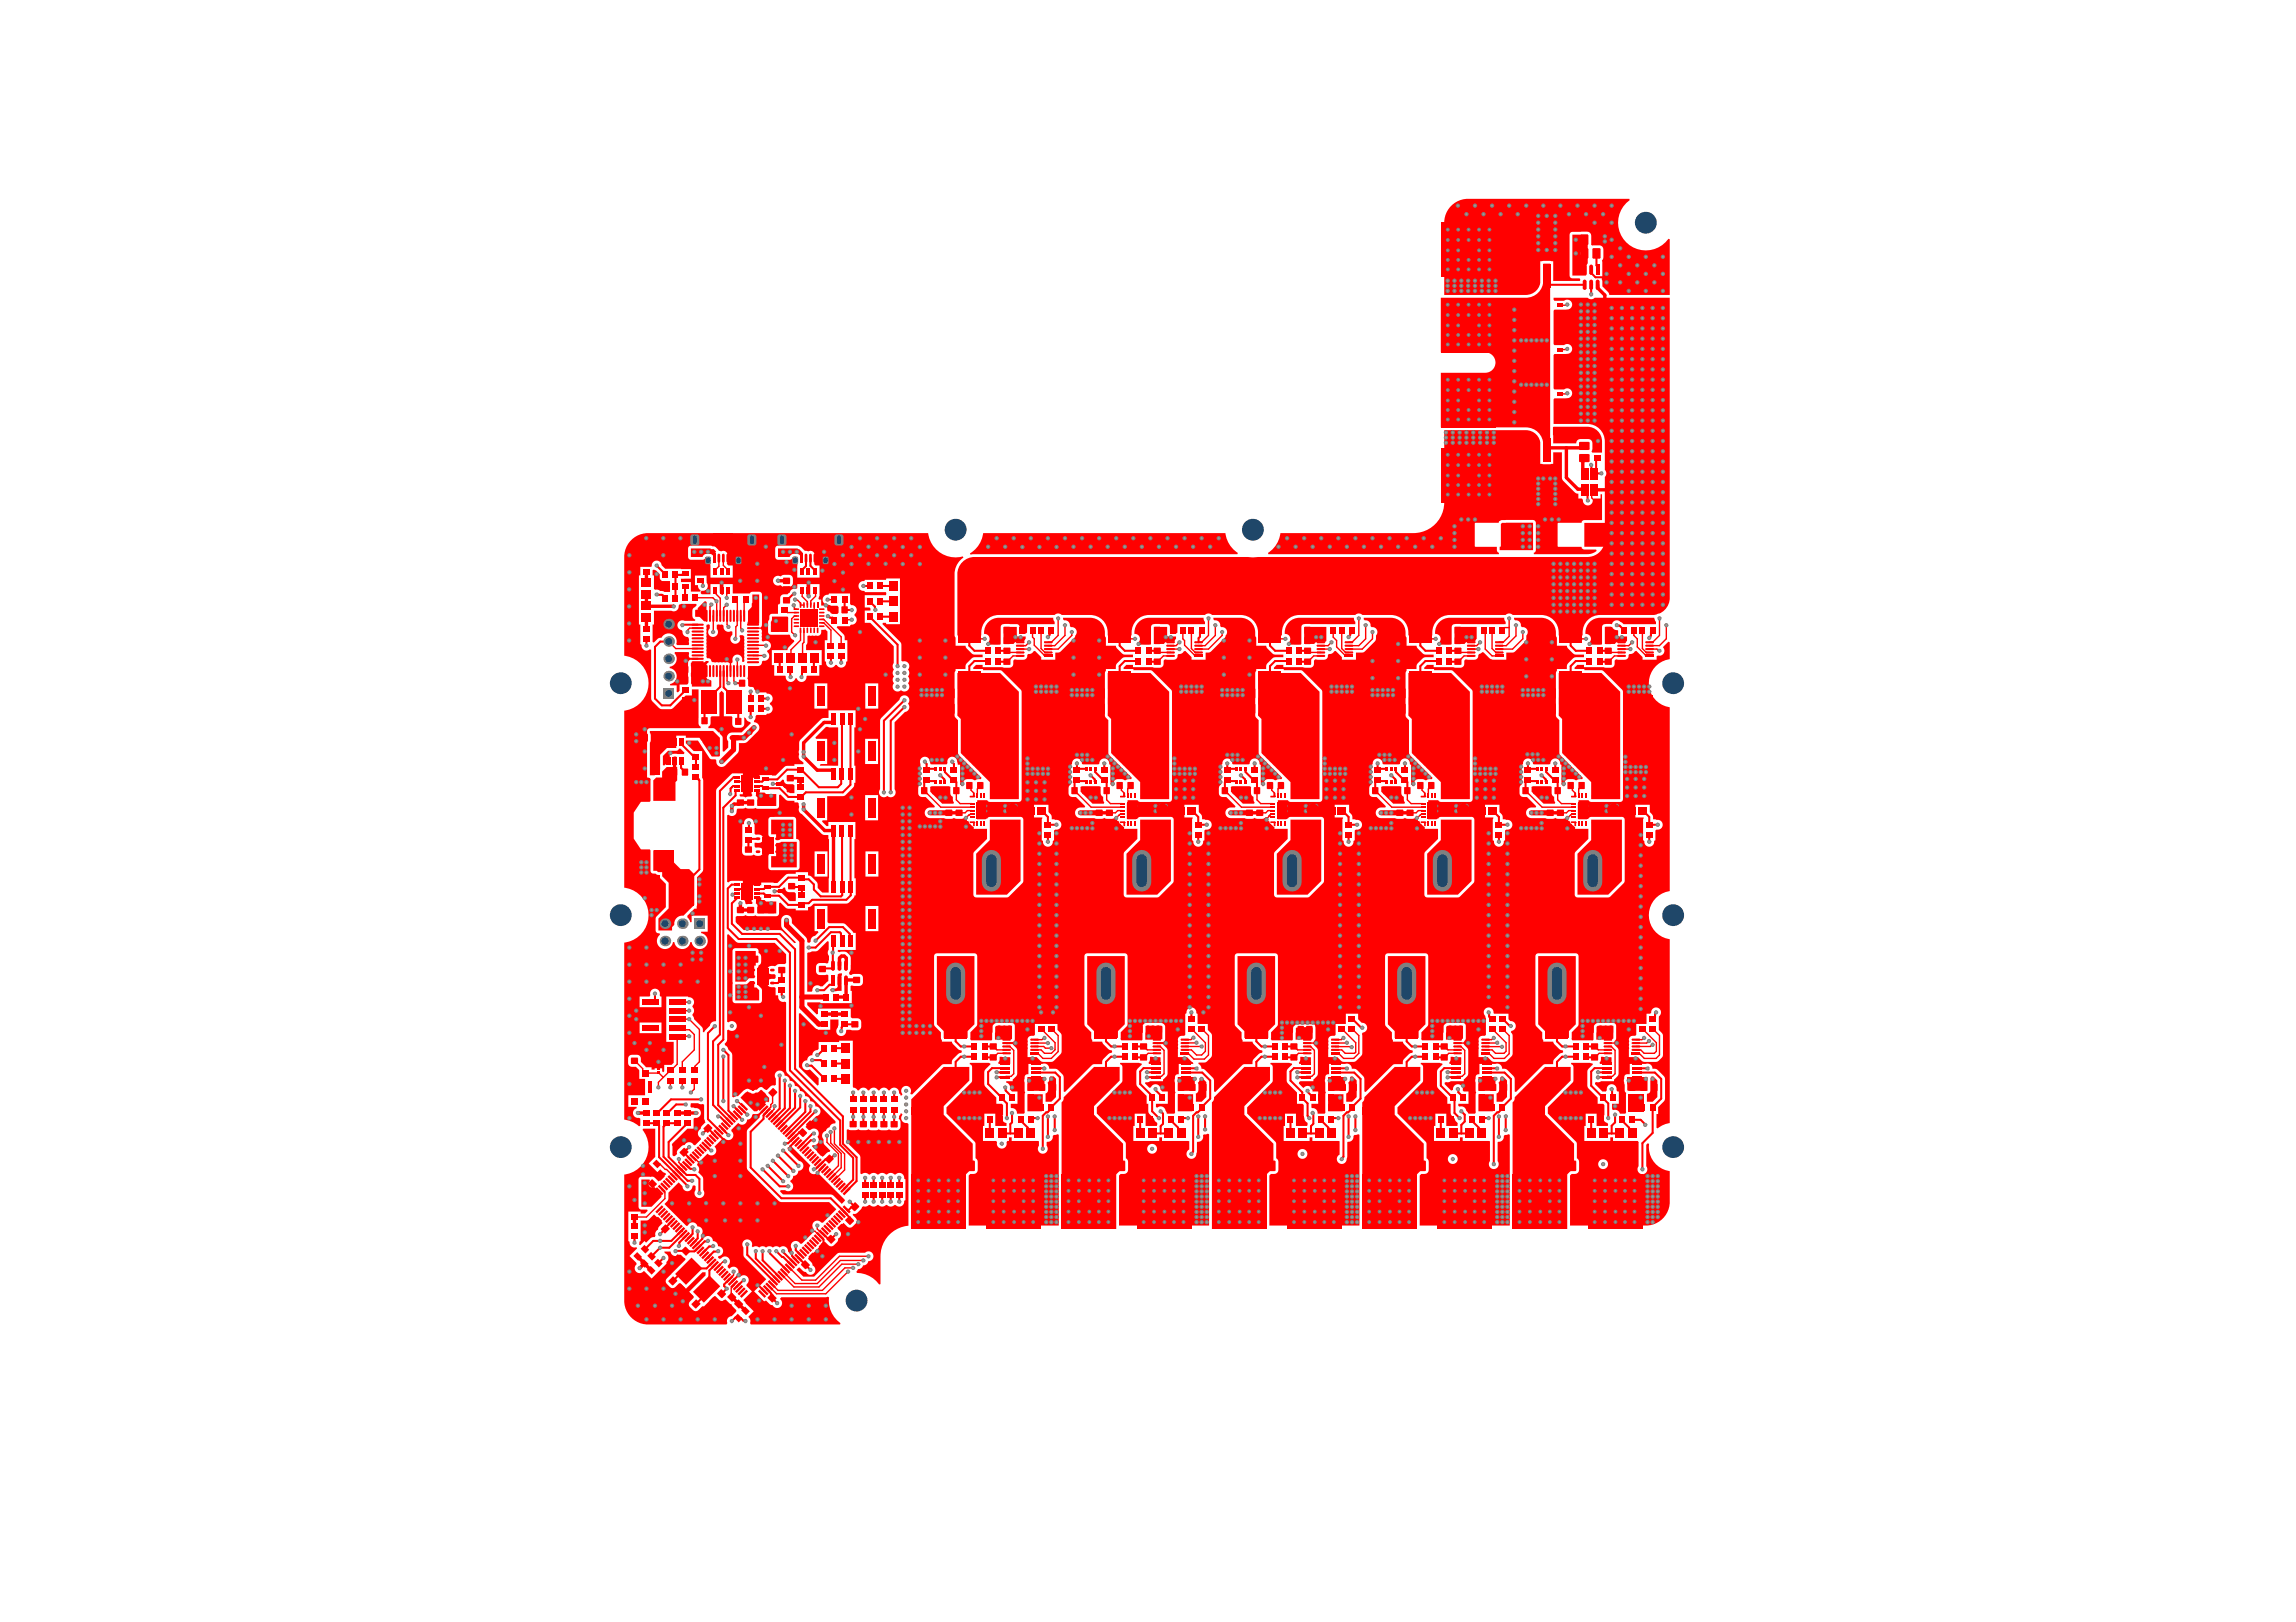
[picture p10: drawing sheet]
<svg xmlns="http://www.w3.org/2000/svg" width="297mm" height="210mm" viewBox="0 0 297 210" stroke-linecap="round" stroke-linejoin="round" font-family="sans-serif">
<g fill="#f00">
<path d="M200.9 55.3l.1-.1h4.4a1.89 1.89 0 0 1 1.9 1.9v1.5h-1.3l-.1-.2a1.71 1.71 0 0 0 .1-1.3l-.3-.2-1.3-.1a.52 .52 0 0 0-.5 .6h-3z"/>
<path d="M205.5 80.6a1.89 1.89 0 0 1 1.5-.7h7l.2 .6v.3h-4.2a1.09 1.09 0 0 0-1.2-.4l-.3 .4h-.9a.36 .36 0 0 0-.3 .3v2.2l-.1 .1h-1.7v-.2a.64 .64 0 0 0 .3-.7 .64 .64 0 0 0-.7-.5v-.2a1.9 1.9 0 0 1 .4-1.2z"/>
<path d="M187.6 26.8a3.1 3.1 0 0 1 2.3-1.1h20.9v.2a3.6 3.6 0 0 0-.4 5.5 3.6 3.6 0 0 0 5.4-.5l.2 .1v7.2h-7.8l-.2-.4-.7-.7v-.7l-.1-.3 .1-.2-.1-2.2 .2-.4v-1a.52 .52 0 0 0-.5-.6l-.9 .1-.2-.1 .1-1.2a.52 .52 0 0 0-.6-.5h-1.9a.36 .36 0 0 0-.3 .4v5.3a.36 .36 0 0 0 .3 .3h1l.1 .2-.1 .2h-3.5v-2.6h-1.6v2.8a1.87 1.87 0 0 1-1.9 1.6h-10.6v-9.6a3.1 3.1 0 0 1 .8-1.8z"/>
<path d="M165.6 69h17.1a4 4 0 0 0 4.1-4v-9.3h10.6a1.87 1.87 0 0 1 1.9 1.5v2.8h1.6v-1.5h1.2v3.3v.3l1.6 1.6 .5 .2v.6h.5l.1 .2a.64 .64 0 0 0 .6 .7 .64 .64 0 0 0 .7-.7l.1-.2h.9v-.5h.2v3.3h-2.3l-.4 .1v.3h-3l-.1 .1v2.9l3.1 .1v.2l.4 .1h1.5v.2l-.7 .4h-7.4v-.2h.2l.1-.3v-3.5l-.1-.3-.3-.1h-4l-.4 .1v.3h-3.1v3l2.9 .1v.5l.2 .2v.2h-29.8l-.1-.2a3.5 3.5 0 0 0 1.6-2.5z"/>
<path d="M186.1 80.6a1.89 1.89 0 0 1 1.5-.7h7l.1 .4 .1 .2v.3h-6.6a.36 .36 0 0 0-.4 .3v2.2l-.1 .1h-1.7v-.2a.64 .64 0 0 0 .4-.7 .64 .64 0 0 0-.7-.5v-.2a1.9 1.9 0 0 1 .4-1.2z"/>
<path d="M198.2 101.8l2.3-.1 .3 .2a1.39 1.39 0 0 0 .1 1.1l.2 .1a.72 .72 0 0 0 .1 .7l-.1 .2h-1.4l-1.6-1.5z"/>
<path d="M178.7 101.8l2.4-.1 .2 .2a1.39 1.39 0 0 0 .1 1.1l.2 .1a.71 .71 0 0 0 .2 .7l-.1 .2h-1.5l-1.5-1.5z"/>
<path d="M147.2 80.6a1.89 1.89 0 0 1 1.5-.7h7l.1 .4 .1 .2v.3h-3.6v1.1l-.2 .1-.7-.2v-.7a.36 .36 0 0 0-.4-.3h-1.7a.36 .36 0 0 0-.4 .3v2.2l-.1 .1h-1.7v-.2a.64 .64 0 0 0 .4-.7 .64 .64 0 0 0-.7-.5v-.2a1.9 1.9 0 0 1 .4-1.2z"/>
<path d="M166.6 80.6a1.89 1.89 0 0 1 1.5-.7h7.1v.4l.1 .2v.3h-6.6a.36 .36 0 0 0-.3 .3v2.2l-.1 .1h-1.7v-.2a.64 .64 0 0 0 .3-.7 .64 .64 0 0 0-.7-.5v-.2a1.9 1.9 0 0 1 .4-1.2z"/>
<path d="M139.8 101.8l2.4-.1 .2 .2a1.39 1.39 0 0 0 .1 1.1l.2 .1a.71 .71 0 0 0 .2 .7l-.1 .2h-1.5l-1.5-1.5z"/>
<path d="M159.3 101.8l2.3-.1 .3 .2a1.39 1.39 0 0 0 .1 1.1l.2 .1a.71 .71 0 0 0 .1 .7l-.1 .2h-1.4l-1.6-1.5z"/>
<path d="M168.2 136.8h1.3l.1 .9h-1.5l-.1-.2a.67 .67 0 0 0 .2-.7z"/>
<path d="M148.8 136.8h1.3v.9h-1.5v-.2a.67 .67 0 0 0 .2-.7z"/>
<path d="M187.7 136.8h1.3v.9h-1.5v-.2a.67 .67 0 0 0 .2-.7z"/>
<path d="M207.1 136.8h1.3l.1 .9h-1.5l-.1-.2a.67 .67 0 0 0 .2-.7z"/>
<path d="M213.7 139.3h.2l.5 .5v2.2l-.6 .6h-.7v-1v-.1a.36 .36 0 0 0 .4-.3v-1.3v-.4z"/>
<path d="M194.2 139.3h.2l.6 .5v2.2l-.6 .6h-.8v-1.1a.47 .47 0 0 0 .3-.4v-1l.2-.2v-.4z"/>
<path d="M129.3 136.8h1.3l.1 .9h-1.5l-.1-.2a.67 .67 0 0 0 .2-.7z"/>
<path d="M155.2 139.5l.3-.1 .6 .6v2l-.6 .6h-.8v-1.1a.47 .47 0 0 0 .3-.4v-1l.2-.2z"/>
<path d="M174.8 139.3h.2l.5 .5v2.2l-.6 .6h-.7l-.1-1.1a.47 .47 0 0 0 .4-.4l-.1-1 .2-.2v-.4z"/>
<path d="M135.9 139.3h.4l.3 .3v2.4l-.6 .6h-.7v-1.1a.47 .47 0 0 0 .3-.4l-.1-1 .2-.2v-.4z"/>
<path d="M127.2 69h31.3a3.5 3.5 0 0 0 1.6 2.5v.2l-34.5 .1-.1-.2a3.5 3.5 0 0 0 1.7-2.6z"/>
<path d="M127.7 80.6a1.89 1.89 0 0 1 1.5-.7h7.1v.4l.1 .2v.3h-3.5v1.1l-.2 .1-.8-.2v-.7a.36 .36 0 0 0-.4-.3h-1.7a.36 .36 0 0 0-.3 .3v2.2l-.1 .1h-1.7v-.2a.64 .64 0 0 0 .3-.7 .64 .64 0 0 0-.7-.5v-.2a1.9 1.9 0 0 1 .4-1.2z"/>
<path d="M103.8 79.1l.4-.1h.9a.47 .47 0 0 1 .5 .2 .47 .47 0 0 1 0 .5l.1 .7-.1 .4-.1 .1h-1.6l-.2-.1v-.4z"/>
<path d="M105.5 95.4l1.4-1.3h1.5v5h-2.3l.1-.2h.8v-3.3h-1.4z"/>
<path d="M120.4 101.8l2.4-.1 .2 .2a1.39 1.39 0 0 0 .1 1.1l.2 .1a.71 .71 0 0 0 .1 .7l-.1 .2h-1.4l-1.6-1.5z"/>
<path d="M100.8 115.2l.6-.4 .2 .1a.5 .5 0 0 0 .5 .6h.7l.1 .1v1h-.7l-1.1-1-.3-.2z"/>
<path d="M100.7 101.3l.5-.4 .2 .1a.49 .49 0 0 0 .5 .5h.7l.2 .1v1h-.6l-1-.9-.5-.2z"/>
<path d="M84.6 79h2.3a.63 .63 0 0 0 .6 0 .63 .63 0 0 0 .3-.6l.3-.3h2v.2l-.2 .3a.46 .46 0 0 0-.3 .4v.7a.46 .46 0 0 0 .3 .5v.1h-1.3a.64 .64 0 0 0-.9 .4 .64 .64 0 0 0 .5 .8l.2 .7 .3 .2a.44 .44 0 0 1 .4 .2 .44 .44 0 0 1 0 .4v.5h-1.5l-.1-.1a1.04 1.04 0 0 0-.6-1.4 1.04 1.04 0 0 0-1.3 .5l-.4 .1-.6 .6-.2-.1v-2.3h.2z"/>
<path d="M91.4 80.9l.2-.1 .2 .1v.4a.64 .64 0 0 0 0 .9 .64 .64 0 0 0 .9 .1 .64 .64 0 0 0 0-.9v-.5l.7-.1 .2 .2a.63 .63 0 0 0 .3 .7 .63 .63 0 0 0 .7 0l.1 .1v.4a.64 .64 0 0 0-.1 .9 .64 .64 0 0 0 .9 .1 .64 .64 0 0 0 .1-.9l.2-.1h.3l.2 .2v3.1v.1l-.2 .1-.1-.1a.65 .65 0 0 0-.6-.9 .65 .65 0 0 0-.6 .8v.2l-.3 .1-.4-.1h-1.6l-.5-.1a.38 .38 0 0 0-.3-.4h-.2l-.1-.2z"/>
<path d="M84.4 73.8a.29 .29 0 0 1 .5 0l.5 .5v.9h1.3v1.4h-.7l-1.4-.4v-1.7h-.2z"/>
<path d="M87.3 84.4h1.8v.4l.2 .5-.3 .5v2.7l-.1 .1h-1v.8l-.2 .2-.2-.1v-.8h-.8v-.2a1.04 1.04 0 0 0 .9-1 1.04 1.04 0 0 0-1-1v-.2a1.04 1.04 0 0 0 .9-.7 1.04 1.04 0 0 0-.2-1.1z"/>
<path d="M93.1 89.7l.3-.3 .2 .3v3h1.1l.1 .2a1.41 1.41 0 0 0 .1 1.1 1.03 1.03 0 0 0 1.4-.1v-1.1l.4 .5 .4 .1v.2l-1.2 1.2h-1a.71 .71 0 0 0-.8 .3 .71 .71 0 0 0 .1 .8v.8l-.5 .6-.2-.1v-1.9l-.4-.4v-.1h-.1l-.6-.5-.7-.1-.1-.1 .2-.1a1.37 1.37 0 0 0 .1-1.1l.2-.2h1z"/>
<path d="M85.8 97.8l.6-.6 1.2-.1 .2-.2h.2l.6 .5-.1 .2h-1.9v1.3h-.5l-.2 .2-.1-.1z"/>
<path d="M108.4 126.1l.2-.1 .3-.1v2.3h-1.4l-.1-.1 .1-.2h.9z"/>
<path d="M125.5 137.5h2.4l.2 .1v.2a1.48 1.48 0 0 0-.8 .9l.1 1.8 1.5 1.5v.8h.7l.2 .2v1.3a.69 .69 0 0 0 .4 1.1v.3h-1.4v-1.6h-1.5v1.6h-.1v2h1.7l.1 .1a.64 .64 0 0 0 .6 .8 .64 .64 0 0 0 .6-.8l.1-.1h.2v-.5h.4v.5h3.5v.6a.64 .64 0 0 0 .1 .8 .64 .64 0 0 0 .8 0 .64 .64 0 0 0 .1-.8v-.5h.1a.64 .64 0 0 0 .7-.8l.1-.1 .5-.1 .2 .1v11.7h-11.7v-6.5l.2-.2h.5a.52 .52 0 0 0 .5-.5v-1.1v-.2l-.3-.2v-1.9l-.1-.3-3.7-3.6v-.8l3.3-3.3 .1-1.9-.1-.3-.2-.1z"/>
<path d="M101.9 148.6l.4-.3 2.5 2.5a.65 .65 0 0 0 0 1 .65 .65 0 0 0 1-.1l3.4 3.5 .1 .1-.4 .5-1.2-1.2h-6.4l-.4-.4 .1-.2h.6a.66 .66 0 0 0 .9-.2 .66 .66 0 0 0-.2-.9v-.1l.3-.4v-.2l.3-.1 .2-.2 .2-.4a.64 .64 0 0 0 .6-.6 .64 .64 0 0 0-.5-.7l-1.5-1.4z"/>
<path d="M109.5 146.2l.2-.1a1.38 1.38 0 0 0 1.3 0 1.37 1.37 0 0 0 1.4 0 1.36 1.36 0 0 0 1.3 0 1.37 1.37 0 0 0 1.3 0 1.36 1.36 0 0 0 1.4 0 1.06 1.06 0 0 0-.1-1.3l.2-.7h.2l.1 .2a.63 .63 0 0 0-.1 .7 .63 .63 0 0 0 .6 .3l.2 .1v13.2a4 4 0 0 0-3.6 4v3.6h-.2a3.7 3.7 0 0 0-2.9-1.5v-.2l.2-.3h.3l.2-.2 .2-.3 .4-.1 .2-.4a.64 .64 0 0 0 .7-.9 .64 .64 0 0 0-1.1-.2l-3.5 .1-3.1 3h-1.4l-.9-.9 .4-.3a1.26 1.26 0 0 0 .9 .6 .66 .66 0 0 0 1 .2 .66 .66 0 0 0-.2-1.1l-.1-.3-.5-.6 2.2-2.1 .5 .5a.49 .49 0 0 0 .7 0l.5-.6a.37 .37 0 0 1 .3-.5l.1-.5-.4-.7 .7-.6 .5 .4a.49 .49 0 0 0 .7 0l.4-.4a.49 .49 0 0 0 0-.7l-.4-.4 .1-.1h.2a1.44 1.44 0 0 0 .9-.8l.1-.2a.98 .98 0 0 0 .9-.2 .78 .78 0 0 0 1.1 0 .78 .78 0 0 0 1.1 0 .78 .78 0 0 0 1.1 0 .68 .68 0 0 0 .8 .2 .68 .68 0 0 0 .4-.7l.1-.1v-2.7l-.1-.1a.67 .67 0 0 0-.4-.7 .67 .67 0 0 0-.8 .2 .78 .78 0 0 0-1.1 0 .78 .78 0 0 0-1.1 0 .78 .78 0 0 0-1.1 0 .71 .71 0 0 0-1 0l-.2-.1v-2.3l-1.8-1.8z"/>
<path d="M86.5 154.3l1.3-1.3 .5 .6a.67 .67 0 0 0 .7 .6 .67 .67 0 0 0 .6-.8h.2l.2 .1v.5a.64 .64 0 0 0 0 .9 .64 .64 0 0 0 .9 0 .64 .64 0 0 0 .1-.9l-.1-1.6-.6-.7 .2-.5-.3-.6 1.3-1.3 .1 .1a.64 .64 0 0 0 .9-.1 .64 .64 0 0 0-.1-.9l1.2-1.1 .3 .1a.64 .64 0 0 0 .8-.1 .64 .64 0 0 0-.1-.9v-.2l.9-.9a.64 .64 0 0 0 .7 .2 .64 .64 0 0 0 .4-.6 .7 .7 0 0 0 .7-.7h.3a.69 .69 0 0 1 .7 .1v.3l-1.6 1.7v5l4.2 4.2 6.4 .1 .9 .9-1.7 1.7h-.3a.64 .64 0 0 0-.9-.1 .64 .64 0 0 0 0 .9l.1 .3-1.6 1.6-.1 .1-.2-.2a.64 .64 0 0 0-.9-.1 .64 .64 0 0 0-.1 .9l.1 .5-.3 .3-.4-.4v-.2a.64 .64 0 0 0-.4-.5 .64 .64 0 0 0-.6 .2l-.4-.2h-.3l-.2 .2-.4-.2h-.3l-.2 .2-.4-.2h-.3l-.2 .2-.3-.2-.5 .1-.1-.1a.64 .64 0 0 0-.7-.9 .64 .64 0 0 0-.4 1v1l.1 .3 2.8 2.8-1.5 1.6 1.3 1.4 .2-.2 .5 .5 .3 .1a.68 .68 0 0 0 1.1 .2 .68 .68 0 0 0-.1-1l.2-.2h5.7l.3-.1 .2 .1-.1 .4a3.6 3.6 0 0 0 1.5 2.9v.2h-11.6l-.1-.2v-.5l-.2-.3 .7-.7-1.3-1.5 1.1-1.1-.7-.7v-.2a.64 .64 0 0 0 .1-1 .64 .64 0 0 0-1 .1l-.3-.1v-.2a.66 .66 0 0 0-.1-1 .66 .66 0 0 0-1 .2l-.2-.2 .1-.2a.64 .64 0 0 0 .1-1 .64 .64 0 0 0-1 .1h-.2l-.2-.2 .1-.2a.64 .64 0 0 0 .6-.6 .64 .64 0 0 0-.7-.6l-.1-.4-.3-.2-.3-.1v-.1a.64 .64 0 0 0-.4-.5 .64 .64 0 0 0-.7 .2h-.2l-.1-.1v-.4a.63 .63 0 0 0 0-.6 .63 .63 0 0 0-.6-.4 .64 .64 0 0 0-.5-.5 .64 .64 0 0 0-.7 .4h-.2l-2.8-2.8 .4-.5z"/>
<path d="M104.4 123.3l.6-.2h.7l1.3-1.3 .2 .1v1l-.1 .5 .1 .3v.5v.4l-.3 .1a1.44 1.44 0 0 0-1.2 .1 1.03 1.03 0 0 0 .2 1.3l.8 .1 .3-.1 .2 .1v.8l-.8 .6h-.3a.64 .64 0 0 0-.7 0 .64 .64 0 0 0-.3 .6l-.1 .1h-.6z"/>
<path d="M89.4 142.8h.9l.8 .2v1.8l.2 .4-.6 .7a.36 .36 0 0 1-.3 .4l-.1 .5 .4 .6-.8 .8h-.2a.68 .68 0 0 0-1.2 0 1.35 1.35 0 0 0-.9 .9v.2l-.3 .3h-.2l-.1-.1v-1.5l1.9-1.9h.8v-1.3l.1-.1a.67 .67 0 0 0 .8-.4 .67 .67 0 0 0-.3-.9l-.9-.1-.1-.2z"/>
<path d="M82.9 157.9h.9l.8-.8 1.1 1.2-.5 .6a.36 .36 0 0 1-.3 .4l-.2 .8h-.4l-.7 .7-.2-.2-.6 .5h-.1v-.4l.2-.1z"/>
<path d="M83.2 146.1h1.6v3.6l-.9 .9 1.1 1.1 .4-.4 .8 .6-1 1a1.05 1.05 0 0 0-1-.6h-1.2a.36 .36 0 0 0-.4 .3v3.6a.36 .36 0 0 0 .4 .3h.7l.1 .2-.4 .3h-.5v-.2h-1.6v3.8l.2 .1a.64 .64 0 0 0 .8 .7l.1 .1-1 1 1 1a.7 .7 0 0 0-.1 1.1 .7 .7 0 0 0 1-.1l1 1 1.9-2v-.2a.63 .63 0 0 0 .3-.6 .63 .63 0 0 0-.5-.5v-.2l.7-.1a.69 .69 0 0 0 1.1 .5h.3l.5 .4 .1 .2-1.9 1.9a1.4 1.4 0 0 0-.7 .9 1.03 1.03 0 0 0 1.1 .9l.6-.6h.2l.7 .7 2.2-2.2h.4v.4l-2.1 2.2 .6 .6-.1 .2-.5 .4a.49 .49 0 0 0 0 .7l.5 .4a.49 .49 0 0 0 .7 0l.4-.4h.3l1.3-1.4h.2l.4 .5a.5 .5 0 0 0 .8 0l.6 .5a.45 .45 0 0 1 .4 .4l.5 .4v.2l-.7 .6a.63 .63 0 0 0-.5 .9l-.1 .2h-10.1a3.1 3.1 0 0 1-3.1-3.1v-16.3a3.6 3.6 0 0 0 2.3-5.8z"/>
<path d="M124.4 72.9a2.21 2.21 0 0 1 1.7-.8h79.3a2.25 2.25 0 0 0 2-1.3h-2.4v-3.1h2.6v-6a.63 .63 0 0 0 0-.9v-3.7a2.24 2.24 0 0 0-2.2-2.2h-4.4v-3.2l.1-.2h1.5a.65 .65 0 0 0 .8-.7 .65 .65 0 0 0-1-.4h-1.3l-.1-.1v-4.4l.1-.1h1.5a.65 .65 0 0 0 .8-.7 .65 .65 0 0 0-1-.4h-1.3l-.1-.2v-4.3l.1-.1h1.5a.65 .65 0 0 0 .8-.8 .65 .65 0 0 0-1-.4h-1.3l-.1-.1v-.3h4.4a.64 .64 0 0 0 .9 0h9.7v38.8a2.21 2.21 0 0 1-2.2 2.3h-6.8a2.3 2.3 0 0 0-2.3 2.6h-3a2.3 2.3 0 0 0-2.3-2.6h-3.7a.64 .64 0 0 0-.9 0h-7.3a2.3 2.3 0 0 0-2.2 2.6h-3.1a2.3 2.3 0 0 0-2.2-2.6h-3.7a.64 .64 0 0 0-1 0h-7.2a2.3 2.3 0 0 0-2.3 2.6h-3a2.3 2.3 0 0 0-2.3-2.6h-3.7a.64 .64 0 0 0-.9 0h-7.3a2.3 2.3 0 0 0-2.2 2.6h-3.1a2.3 2.3 0 0 0-2.2-2.6h-3.7a.64 .64 0 0 0-1 0h-7.2a2.3 2.3 0 0 0-2.2 2.6h-3.1v-7.9a2.15 2.15 0 0 1 .5-1.4z"/>
<path d="M97.8 116.1h.7v.4h.4l.2 .2h1.3v1.5h-2.4v-1.1l-.2-.2z"/>
<path d="M97.8 102.3l.2-.1h.3v.4h.6l.2 .2h1.3v1.5h-2.4v-1.1l-.2-.2z"/>
<path d="M84.1 94.6h8.2l.8 .9v2.3l-.1 .1h-.9l-1.3-1.9v-.1l-.3-.4h-1.8v-.3h-1.2v1.6h-1.2l-.9 .9v1.9l-.1 .7h-1.2v-4.2a1.48 1.48 0 0 0 .1-1.1z"/>
<path d="M194.3 67.7l4-.1v3.6h-4.3v-.4l.2-.1v-2.9z"/>
<path d="M99.8 106.1h2.8v2.5h-1.5l-.4 .1h-.3v-.7h-.6z"/>
<path d="M99.9 79.8h2l.1 .2v1.8h-2.3v-1.3l.1-.2z"/>
<path d="M89.4 85.8h1.5l.4-.3h.4v.2l-.2 .1-.1 .4v1.3a.49 .49 0 0 0 .5 .5l.1 .1v.8h-2.5v-.3l-.1-.2z"/>
<path d="M207.6 81.1h1l.2 .3 .5 .1v.1v.8h1.2v.5l-.2 .2h-1.1l-.3 .2h-1.3z"/>
<path d="M188.2 81.1h2.8v1.6l-.1 .3-1.2 .1-.2 .2h-1.3z"/>
<path d="M168.7 81.1h2.9v1.8l-.2 .2h-1.1l-.3 .2h-1.3z"/>
<path d="M149.3 81.1h1.7v1.3h1.1v.3l-.1 .3-1.2 .1-.2 .2h-1.3z"/>
<path d="M129.8 81.1h1.7v1.3h1.2v.3l-.2 .3-1.1 .1-.3 .2h-1.3z"/>
<path d="M100.4 109.1l.7-.2h2v3.3h-3.3v-1.4h.6z"/>
<path d="M100.6 71h2.6v.1h.2l.4 .4-.1 .4-.1 .1a.82 .82 0 0 0-1.4 .1h-1.6z"/>
<path d="M89.4 71h2.5v.1h.4l.3 .3-.1 .5-.2 .1a.83 .83 0 0 0-1.4 .1h-1.5z"/>
<path d="M203.4 30.4h2v1.9l-.2 .1a.5 .5 0 0 0-.7 .4 .5 .5 0 0 0 .7 .4l.2 .1v.8l-.2 .4 .1 1-.1 .2h-1.8z"/>
<path d="M84.5 110h2.7v1.6l.9 .9h1.1l.6 .6v4l-1.4 1.4a1.04 1.04 0 0 0-1.2 1.2l-.3 .3v.4h-1.7v-1.5l1.3-1.4v-3.3l-.8-.8v-.5h-.6l-.1-.2h-.5z"/>
<path d="M95.1 127.4h1.4l.2-.1 .3-.3h.6v.8h.3l.3 .3v1.4h-3.1z"/>
<path d="M87 98l.2-.1h.3v1.4h.1v1.7l-.2 .2v2.4h-2.9v-2.6l.4-.4h.8v-.7l.6-.6h.7z"/>
<path d="M95.8 142l.7-.6h.6a.49 .49 0 0 0 .7 0h1.1l.6 .7v.4l-.1 .2-.2-.2-1.3 1.3h-.3z"/>
<path d="M83 152.6h1l.1 .2a.49 .49 0 0 0-.1 .7 .49 .49 0 0 0 .7 .1l.9 .9v.4l-1.3 1.3h-1.3z"/>
<path d="M95.1 123.1h2.7v1.9h-.2v1.6h-.7l-.4 .4h-1.4z"/>
<path d="M143.3 87.1h5.5l2.5 2.4v13.9h-3.8v-2.2l-3.8-3.8v-4.4l-.4-.4z"/>
<path d="M162.8 87.1h5.5l2.4 2.4v13.9h-3.7v-2.2l-3.8-3.8v-4.4l-.4-.4z"/>
<path d="M123.9 87.1h5.5l2.4 2.4v13.9h-3.7v-2.2l-3.8-3.8v-4.4l-.4-.4z"/>
<path d="M182.2 87.1h5.5l2.5 2.4v13.9h-3.8v-2.2l-3.8-3.8v-4.4l-.4-.4z"/>
<path d="M201.7 87.1h5.5l2.4 2.4v13.9h-3.7v-2.2l-3.8-3.8v-4.4l-.4-.4z"/>
<path d="M147.5 106.1h4v7.9l-1.8 1.8h-4v-5.3l1.8-1.8z"/>
<path d="M167 106.1h3.9v7.9l-1.7 1.8h-4v-5.3l1.8-1.8z"/>
<path d="M128.1 106.1h3.9v7.9l-1.7 1.8h-4v-5.3l1.8-1.8z"/>
<path d="M186.4 106.1h4v7.9l-1.8 1.8h-4v-5.3l1.8-1.8z"/>
<path d="M205.9 106.1h3.9v7.9l-1.7 1.8h-4v-5.3l1.8-1.8z"/>
<path d="M140.7 123.7h4.8v8.9l-.9 .8v.9h-3.1v-.9l-.8-.8z"/>
<path d="M160.1 123.7h4.9v8.9l-.9 .8v.9h-3.1v-.9l-.9-.8z"/>
<path d="M121.2 123.7h4.9v8.9l-.9 .8v.9h-3.1v-.9l-.9-.8z"/>
<path d="M179.6 123.7h4.8v8.9l-.9 .8v.9h-3.1v-.9l-.8-.8z"/>
<path d="M199 123.7h4.9v8.9l-.9 .8v.9h-3.1v-.9l-.9-.8z"/>
<path d="M148.3 132.7h1.1a1.16 1.16 0 0 1 1 .2v1.6h-2.2z"/>
<path d="M167.6 133.1l.5-.2 1.7 .1v1.4l-.2 .1h-2z"/>
<path d="M128.8 132.8a1.01 1.01 0 0 1 .9-.1h1.2v1.8h-2.2z"/>
<path d="M187.1 132.8a1.01 1.01 0 0 1 .9-.1h1.3v1.7l-.2 .1h-2z"/>
<path d="M206.6 132.8a1.01 1.01 0 0 1 .9-.1h1.2v1.7l-.2 .1h-2z"/>
<path d="M137.6 142l3.9-3.9h3.4v1.7l-3.4 3.3v1.2l3.8 3.7v3.1l-.9 .9v7h-7.1v-16.3a.65 .65 0 0 0 .3-.7z"/>
<path d="M157.1 142l3.9-3.9h3.3v1.7l-3.3 3.3v1.2l3.7 3.7v3.1l-.8 .9v7h-7.1v-16.3a.65 .65 0 0 0 .3-.7z"/>
<path d="M117.9 142.3l4.2-4.2h3.3v1.7l-3.3 3.3v1.2l3.7 3.7v3.1l-.8 .9v7h-7.1z"/>
<path d="M176.5 142l3.9-3.9h3.4v1.7l-3.4 3.3v1.2l3.8 3.7v3.1l-.9 .9v7h-7.1v-16.3a.65 .65 0 0 0 .3-.7z"/>
<path d="M196 142l3.9-3.9h3.3v1.7l-3.3 3.3v1.2l3.7 3.7v3.1l-.8 .9v7h-7.1v-16.3a.65 .65 0 0 0 .3-.7z"/>
<path d="M152.4 139.4h2.2v1.8h-2.2z"/>
<path d="M171.8 139.4h2.2v1.8h-2.2z"/>
<path d="M132.9 139.4h2.2v1.8h-2.2z"/>
<path d="M191.3 139.4h2.2v1.8h-2.2z"/>
<path d="M210.5 139.4h2.6v1.8h-2.5l-.1-.1z"/>
<path d="M152.4 141.6h2v2.1l-.2 .1h-1.8z"/>
<path d="M171.8 141.6h2v2.1l-.1 .1h-1.9z"/>
<path d="M132.9 141.6h2v2.1l-.1 .1h-1.9z"/>
<path d="M191.3 141.6h2v2.1l-.2 .1h-1.8z"/>
<path d="M210.7 141.6h2v2.2h-2z"/>
<path d="M90.3 78.7l.8-.9h.2l.1 .2-.1 2.4h-.2l-.8-.8z"/>
<path d="M97.3 76.9h.9v3.8l-.1 .1h-1.3l-.1-.2 .1-.2v-1.4l.5-.5z"/>
<path d="M186.4 38.5h11a2.24 2.24 0 0 0 2.3-2.2v-2.2h.8v25.6h-.8v-2.2a2.24 2.24 0 0 0-2.3-2.2h-11v-7.1h5.7a1.32 1.32 0 0 0 1.4-1.3 1.32 1.32 0 0 0-1.3-1.3h-5.8z"/>
<path d="M125.4 103h.4l.1-.4h.2v.6h-.6z"/>
<path d="M128.1 102.9h.3l.1-.3h.2v.3l.2-.1v-.2h.2l.1 .3 .1-.1 .1-.2h.2v.3l.2-.1v-.2h.2l.1 .3 .1-.1 .1-.2h.2v.3l.2-.1v-.2h.2v.3h.2v-.3h.2l.1 .3h.3v.3h-3.5z"/>
<path d="M128.1 106.3h3.5l.1 .3h-.3l-.1 .3h-.2v-.3l-.2 .1v.2h-.2l-.1-.3-.1 .1-.1 .2h-.2v-.3l-.2 .1v.2h-.2l-.1-.3-.1 .1-.1 .2h-.2v-.3l-.2 .1v.2h-.2v-.3h-.2v.3h-.2l-.1-.3h-.3z"/>
<path d="M125.4 106.3h.7v.6h-.2v-.3l-.4-.1z"/>
<path d="M126.3 104l.1-.1h5.5l.1 .1v1.5l-.1 .1h-4.2l-.2 .4h-1.1l-.1-.1z"/>
<path d="M129.9 104l1.8-.1v.4l.3 .1-.1 .2h-.2v.2h.3l-.1 .2-.2 .1v.1h.2l.1 .2-.3 .1v.1h-1.7z"/>
<path d="M207.7 104l1.8-.1v.4l.3 .1-.1 .2h-.2v.2h.3l-.1 .2-.2 .1v.1h.2l.1 .2-.3 .1v.1h-1.7z"/>
<path d="M204.1 104l.1-.1h5.5l.1 .1v1.5l-.1 .1h-4.2l-.2 .4h-1.1l-.1-.1z"/>
<path d="M188.3 104l1.7-.1v.4l.3 .1v.2h-.3l.1 .2h.2v.2l-.3 .1v.1h.3v.2l-.2 .1-.1 .1h-1.7z"/>
<path d="M184.8 103.9h5.5l.1 .1v1.5l-.1 .1h-4.3l-.1 .4h-1.1l-.1-.1v-1.9z"/>
<path d="M168.8 104l1.8-.1v.4l.3 .1-.1 .2h-.2v.2h.3l-.1 .2-.2 .1v.1h.2l.1 .2-.3 .1v.1h-1.7z"/>
<path d="M165.3 103.9h5.5l.1 .1v1.5l-.1 .1h-4.2l-.2 .4h-1.1l-.1-.1v-1.9z"/>
<path d="M149.4 104l1.7-.1 .1 .4 .2 .1v.2h-.2v.2h.2v.2l-.2 .1v.1h.2v.2l-.2 .1-.1 .1h-1.7z"/>
<path d="M145.8 104l.1-.1h5.5l.1 .1v1.5l-.1 .1h-4.3l-.1 .4h-1.1l-.1-.1z"/>
<path d="M183.8 103h.4v-.4h.3l-.1 .6h-.6z"/>
<path d="M186.5 106.3h3.5v.3h-.3l-.1 .3h-.1l-.1-.3-.2 .1v.2h-.2v-.3l-.2 .1v.2h-.2l-.1-.3-.1 .1-.1 .2h-.2v-.3l-.2 .1v.2h-.2v-.3h-.2v.3h-.2v-.2l-.2-.1-.1 .3h-.1l-.1-.3h-.3z"/>
<path d="M186.5 102.9h.3l.1-.3h.1l.1 .3 .2-.1v-.2h.2v.3l.2-.1v-.2h.2l.1 .3 .1-.1 .1-.2h.2v.3l.2-.1v-.2h.2v.3l.2-.1 .1-.2h.1v.2l.2 .1 .1-.3h.1l.1 .3h.3v.3h-3.5z"/>
<path d="M147.6 102.9h.3l.1-.3h.1l.1 .3 .2-.1v-.2h.2v.3l.2-.1v-.2h.2l.1 .3 .1-.1 .1-.2h.2v.3l.2-.1v-.2h.2v.3h.2v-.3h.2v.2l.2 .1 .1-.3h.1l.1 .3h.3v.3h-3.5z"/>
<path d="M147.6 106.3h3.5v.3h-.3l-.1 .3h-.1l-.1-.3-.2 .1v.2h-.2v-.3l-.2 .1v.2h-.2l-.1-.3-.1 .1-.1 .2h-.2v-.3l-.2 .1v.2h-.2v-.3l-.2 .1-.1 .2h-.1l-.1-.3h-.1l-.1 .3h-.1l-.1-.3h-.3z"/>
<path d="M144.9 103h.4v-.4h.3l-.1 .6h-.6z"/>
<path d="M144.9 106.3h.6l.1 .6h-.2l-.1-.3-.4-.1z"/>
<path d="M205.9 102.9h.3l.1-.3h.2v.3l.2-.1v-.2h.2l.1 .3 .1-.1 .1-.2h.2v.3l.2-.1v-.2h.2l.1 .3 .1-.1 .1-.2h.1l.1 .3 .2-.1v-.2h.1l.1 .2 .2 .1v-.3h.2l.1 .3h.3v.3h-3.5z"/>
<path d="M205.9 106.3h3.5l.1 .3h-.3l-.1 .3h-.2v-.3l-.2 .1-.1 .2h-.1l-.1-.3-.2 .1v.2h-.2v-.3l-.2 .1v.2h-.2l-.1-.3-.1 .1-.1 .2h-.2v-.3l-.2 .1v.2h-.2v-.2l-.2-.1v.3h-.2l-.1-.3h-.3z"/>
<path d="M203.2 103h.4l.1-.4h.2v.6h-.6z"/>
<path d="M203.2 106.3h.7v.6h-.2v-.3l-.4-.1z"/>
<path d="M183.8 106.3h.6l.1 .6h-.2l-.1-.3-.4-.1z"/>
<path d="M167 102.9h.3l.1-.3h.2v.3l.2-.1v-.2h.2l.1 .3 .1-.1 .1-.2h.2v.3l.2-.1v-.2h.2l.1 .3 .1-.1 .1-.2h.2v.3l.2-.1v-.2h.1l.1 .2 .2 .1v-.3h.2l.1 .3h.3v.3h-3.5z"/>
<path d="M167 106.3h3.5l.1 .3h-.3l-.1 .3h-.2v-.3l-.2 .1-.1 .2h-.1l-.1-.3-.1 .1-.1 .2h-.2v-.3l-.2 .1v.2h-.2l-.1-.3-.1 .1-.1 .2h-.2v-.3l-.2 .1v.2h-.2v-.3l-.2 .1-.1 .2h-.1l-.1-.3h-.3z"/>
<path d="M164.3 103h.4l.1-.4h.2v.6h-.6z"/>
<path d="M164.3 106.3h.7v.6h-.2v-.3l-.4-.1z"/>
<path d="M183.8 137.5h2.5l.3 .1v.2a1.35 1.35 0 0 0-.7 .9v2l1.3 1.3v.8h.5v1.4l.5 .6 .2 .4a.36 .36 0 0 1 .2 .5h-1.5v-1.6h-1.4v1.6h-.2v2h3.4v-.5h.3v.5h3.6v2.6a.64 .64 0 0 0 0 .8 .64 .64 0 0 0 .9 0 .64 .64 0 0 0 0-.8v-2.5h.1a.64 .64 0 0 0 .7-.8l.2-.1 .4-.1 .2 .1v11.7h-11.6v-6.5l.2-.2h.4a.52 .52 0 0 0 .5-.5v-1.1v-.2l-.2-.2v-1.9l-.1-.3-3.7-3.6v-.8l3.3-3.3v-1.9l-.1-.3-.2-.1zM187.3 150a.65 .65 0 0 0 1.3 0 .65 .65 0 0 0-1.3 0z"/>
<path d="M203.3 137.5h2.4l.3 .1 .1 .2a1.35 1.35 0 0 0-.7 .9v2l1.3 1.3v.8h.7l.2 .2v1.3a.63 .63 0 0 0 .3 1l.1 .2v.2h-1.4v-1.6h-1.5v1.6h-.1v2h3.3v-.5h.4v.5h3.2l.1 .1v3.1a.64 .64 0 0 0 0 .9 .64 .64 0 0 0 .9 0 .64 .64 0 0 0 .1-.9v-2.8l.2-.1h.1a3.1 3.1 0 0 0 2.7 3.6v3.9a3.1 3.1 0 0 1-3.1 3.1h-9.8v-6.5l.2-.2h.5a.52 .52 0 0 0 .5-.5v-1.1v-.2l-.3-.2v-1.9l-.1-.3-3.7-3.6v-.8l3.3-3.3 .1-1.9-.1-.3-.3-.1zM206.8 150.7a.64 .64 0 0 0 1.2 0 .64 .64 0 0 0-1.2 0z"/>
<path d="M144.9 137.5h2.5l.3 .1v.2a1.35 1.35 0 0 0-.7 .9v1.8l1.3 1.3v1h.3v1.2l.7 .8 .4 .7v.2h-1.5v-1.6h-1.4v1.6h-.2v2h3.4v-.5h.3v.5h3.4h.2v1.1a.65 .65 0 0 0 0 1.1 .65 .65 0 0 0 .9-.7l.1-1.4a.63 .63 0 0 0 .7-.9l.2-.1 .4-.1 .2 .1v11.8h-11.6v-6.5l.2-.2h.4a.52 .52 0 0 0 .5-.5v-1.1v-.2l-.2-.2v-1.9l-.1-.3-3.7-3.6v-.8l3.3-3.3v-1.9l-.1-.3-.2-.1zM148.4 148.7a.65 .65 0 0 0 1.3 0 .65 .65 0 0 0-1.3 0z"/>
<path d="M164.4 137.5h2.4l.3 .1 .1 .2a1.35 1.35 0 0 0-.7 .9v1.3l1.3 1.4v1.4h.7l.2 .2v1.4a1.03 1.03 0 0 0 .4 .9v.4h-1.4v-1.6h-1.5v1.6h-.1v2h3.3v-.5h.4v.5h3.5v1.7a.65 .65 0 0 0 0 1.2 .65 .65 0 0 0 1-.7v-2.1h.1a.64 .64 0 0 0 .7-.8l.1-.1 .5-.1 .2 .1v11.7h-11.7v-6.5l.2-.2h.5a.52 .52 0 0 0 .5-.5v-1.1v-.2l-.3-.2v-1.9l-.1-.3-3.7-3.6v-.8l3.3-3.3 .1-1.9-.1-.3-.2-.1zM167.9 149.3a.64 .64 0 0 0 1.2 0 .64 .64 0 0 0-1.2 0z"/>
<path d="M81.5 70a3.1 3.1 0 0 1 2.4-1h36.2v.1a3.6 3.6 0 0 0 4.5 2.9v.2l-.2 .1a2.63 2.63 0 0 0-.9 1.8v8.1l.1 .3v1.1h1.3l.2 .3 .8 .8h1.2v.3h-1a1.79 1.79 0 0 0-1.2 1v.6h-1.3l-.1 .4v5.6l.1 .3 .3 .3 .1 4.4 3 3-.1 .2h-.4l-.3 .2-.3-.1a1.05 1.05 0 0 0-1.2 .2l-.1 .6-.2 .1-.2-.3v-2.5h-.3a1.05 1.05 0 0 0-.6-1.1 .63 .63 0 0 0-.7 .8l-.1 .2h-2h-.1l-.1-.3a.66 .66 0 0 0-.9-.6 .66 .66 0 0 0-.3 1v2.5l-.3 .3a1.43 1.43 0 0 0 .1 1.2l.4 .1h.5l1.1 1.2v.2h-.6a.69 .69 0 0 0-.7 .7 .69 .69 0 0 0 .7 .7h1.9a1.46 1.46 0 0 0 1.2-.1 1.36 1.36 0 0 0 1.4 0l.1-.1 .2 .2v.3l.2 .1 .1 .2 .6 .5v.3h1.7v1.3l-1.7 1.7-.1 5.5a.36 .36 0 0 0 .4 .3h4.1l1.9-1.8 .1-.3v-7.9l-.1-.3-.3-.1h-3.9l-.4 .2h-1.3v-2.3h1.3l.4 .2h3.7l.3-.1 .1-.3-.1-14-2.6-2.6-2.3-.1v-.1h-1.3v-.2l.4-.4h.8v.3l2.6 .1a1.44 1.44 0 0 0 1.2-.1l.2-.4v-.4l.2-.2h.1a1.66 1.66 0 0 0 1.4-.1l.1-.4 .1-.2h.4l.5-.4 .8 .8v.4h1.8v-1h.4l.3-.1 1.8-1.7 .2-.4a.64 .64 0 0 0 0-.7 .64 .64 0 0 0-.6-.3l-.2-.2a.64 .64 0 0 0-.7-.7l-.2-.2v-.2h3.6a1.95 1.95 0 0 1 1.8 2.3l.2 .3v1.1h1.3v.1a1.82 1.82 0 0 0 2.2 1v.3h-1.1a1.79 1.79 0 0 0-1.1 1v.6h-1.3l-.1 .4-.1 5.6 .2 .3 .3 .3v4.4l3 3v.2h-.4l-.4 .2-.3-.1a1.05 1.05 0 0 0-1.2 .2v.6l-.2 .1-.2-.3v-2.5l-.2-.1v-.2a.65 .65 0 0 0-.7-.5 .65 .65 0 0 0-.6 .7h-2.1h-.1v-.1a.64 .64 0 0 0-.7-.7 .64 .64 0 0 0-.6 .8l-.2 .1v2.5l-.2 .3a1.43 1.43 0 0 0 .1 1.2l.3 .1h.5l1.2 1.2-.1 .2h-.5a.69 .69 0 0 0-.7 .7 .69 .69 0 0 0 .7 .7h1.9a1.46 1.46 0 0 0 1.2-.1 1.36 1.36 0 0 0 1.3 0l.2-.1 .1 .2v.3l.3 .1v.2l.6 .5v.3h1.7v1.3l-1.7 1.7v5.5a.36 .36 0 0 0 .3 .3h4.2l1.8-1.8 .1-.3v-7.9l-.1-.3-.2-.1h-4l-.3 .2h-1.3v-2.3h1.3l.3 .2h3.8l.2-.1 .1-.3v-14l-2.6-2.6-2.4-.1v-.1h-1.2v-.2l.3-.4h.9v.3l2.6 .1a1.44 1.44 0 0 0 1.2-.1l.1-.4v-.4l.2-.2h.1a1.66 1.66 0 0 0 1.4-.1l.1-.4 .2-.2h.3l.5-.4 .9 .8v.4h1.8v-1h.3l.4-.1 1.7-1.7 .2-.4a.64 .64 0 0 0 .1-.7 .64 .64 0 0 0-.7-.3l-.1-.2a.64 .64 0 0 0-.8-.7l-.1-.2v-.2h3.5a1.95 1.95 0 0 1 1.9 2.3l.1 .3v1.1h1.3v.1a1.82 1.82 0 0 0 2.2 1v.3h-1a1.79 1.79 0 0 0-1.2 1v.6h-1.3l-.1 .4v5.6l.1 .3 .3 .3 .1 4.4 3 3-.1 .2h-.4l-.3 .2-.3-.1a1.05 1.05 0 0 0-1.2 .2l-.1 .6-.2 .1-.2-.3v-2.5l-.2-.1v-.2a.65 .65 0 0 0-.7-.5 .65 .65 0 0 0-.5 .7h-2.1h-.2v-.1a.64 .64 0 0 0-.7-.7 .64 .64 0 0 0-.6 .8l-.1 .1v2.5l-.3 .3a1.44 1.44 0 0 0 .1 1.2l.4 .1h.5l1.1 1.2v.2h-.6a.69 .69 0 0 0-.7 .7 .69 .69 0 0 0 .7 .7h1.9a1.46 1.46 0 0 0 1.2-.1 1.36 1.36 0 0 0 1.4 0l.1-.1 .2 .2v.3l.2 .1 .1 .2 .6 .5v.3h1.7v1.3l-1.7 1.7-.1 5.5a.36 .36 0 0 0 .4 .3h4.1l1.9-1.8 .1-.3v-7.9l-.1-.3-.3-.1h-3.9l-.4 .2h-1.3v-2.3h1.3l.4 .2h3.7l.3-.1 .1-.3-.1-14-2.6-2.6-2.3-.1v-.1h-1.3v-.2l.4-.4h.8v.3l2.6 .1a1.44 1.44 0 0 0 1.2-.1l.2-.4v-.4l.1-.2h.2a1.66 1.66 0 0 0 1.4-.1l.1-.4 .1-.2h.4l.5-.4 .8 .8v.4h1.8v-1h.8l.4-.1 1.3-1.3 .1-.3v-.5a.63 .63 0 0 0 .1-.7 .63 .63 0 0 0-.6-.3l-.2-.2a.64 .64 0 0 0-.7-.7l-.2-.2v-.2h3.5a1.95 1.95 0 0 1 1.9 2.3l.2 .3v1.1h1.3v.1a1.82 1.82 0 0 0 2.2 1v.3h-1.1a1.79 1.79 0 0 0-1.1 1v.6h-1.3l-.1 .4-.1 5.6 .1 .3 .4 .3v4.4l3 3v.2h-.4l-.4 .2-.3-.1a1.05 1.05 0 0 0-1.2 .2v.6l-.2 .1-.2-.3v-2.5l-.2-.1v-.2a.65 .65 0 0 0-.7-.5 .65 .65 0 0 0-.6 .7h-2.1h-.1v-.1a.64 .64 0 0 0-.7-.7 .64 .64 0 0 0-.6 .8l-.2 .1v2.5l-.2 .3a1.44 1.44 0 0 0 .1 1.2l.3 .1h.5l1.2 1.2-.1 .2h-.5a.69 .69 0 0 0-.7 .7 .69 .69 0 0 0 .7 .7h1.9a1.46 1.46 0 0 0 1.2-.1 1.36 1.36 0 0 0 1.3 0l.2-.1 .1 .2v.3l.3 .1v.2l.6 .5v.3h1.7v1.3l-1.7 1.7v5.5a.36 .36 0 0 0 .3 .3h4.2l1.9-1.9v-8.1l-.1-.3-.2-.1h-4l-.3 .2h-1.3v-2.3h1.3l.3 .2h3.8l.3-.2v-14.1l-.1-.2-2.5-2.5-2.4-.1v-.1h-1.2v-.2l.3-.4h.9v.3l3.5 .1 .3-.1 .1-.2v-.6l.2-.2h1.3a.48 .48 0 0 0 .3-.5l.1-.2 .5-.2h.2l.7 .8 .4 .2h1.8v-1h.8l.3-.1 1.3-1.3 .2-.8a.64 .64 0 0 0 .1-.7 .64 .64 0 0 0-.7-.3l-.1-.2a.64 .64 0 0 0-.8-.7l-.1-.2v-.2h3.5a1.95 1.95 0 0 1 1.9 2.3l.1 .3v1.1h1.3v.1a1.82 1.82 0 0 0 2.2 1v.3h-1a1.79 1.79 0 0 0-1.2 1v.6h-1.3l-.1 .4v5.6l.1 .3 .3 .3 .1 4.4 3 3-.1 .2-.9 .2a1.03 1.03 0 0 0-1.3 .1l-.1 .6-.2 .1-.2-.3v-2.5l-.2-.1v-.2a.65 .65 0 0 0-.7-.5 .65 .65 0 0 0-.5 .7h-2.1h-.2v-.1a.64 .64 0 0 0-.7-.7 .64 .64 0 0 0-.6 .8l-.1 .1v2.5l-.3 .3a1.44 1.44 0 0 0 .1 1.2l.4 .1h.5l1.1 1.2v.2h-.6a.69 .69 0 0 0-.7 .7 .69 .69 0 0 0 .7 .7h1.9a1.46 1.46 0 0 0 1.2-.1 1.36 1.36 0 0 0 1.4 0l.1-.1 .2 .2v.3l.2 .1 .1 .2 .6 .5v.3h1.7v1.3l-1.7 1.7-.1 5.5a.36 .36 0 0 0 .4 .3h4.1l2-1.9v-8.1l-.1-.3-.3-.1h-3.9l-.4 .2h-1.3v-2.3h1.3l.4 .2h3.7l.3-.2 .1-14.1-.1-.2-2.6-2.5-2.3-.1v-.1h-1.3v-.2l.4-.4h.8v.3l3.5 .1 .3-.1 .2-.2v-.6l.1-.2h1.4a.48 .48 0 0 0 .3-.5l.1-.2h.4l.5-.4 .8 .8v.4h1.8v-.5l.2-.1a.63 .63 0 0 0 .7-.3 .63 .63 0 0 0-.1-.7l.7-.8 .2 .1v2.2a3.1 3.1 0 0 0-2.7 3.1 3.1 3.1 0 0 0 2.7 3.1v23.8a3.1 3.1 0 0 0-2.7 3.2 3.1 3.1 0 0 0 2.7 3v23.8a3 3 0 0 0-1.5 .7l-.2-.1v-1.7h.2v-.9l.9-.9v-2.8l-.1-.3-.9-.8-.1-.2h-.5a.72 .72 0 0 0-1.1-.6h-1.9v1.3h-.4a.47 .47 0 0 0-.3 .6l.1 1.5 .2 .3v2.6l-.1 .1h-.7l-.1-.2-.3-.2-.6-.1v-.8h.8v-1.5h-.1l-.2-.3a.64 .64 0 0 0-.6-.7 .64 .64 0 0 0-.6 .8l-.1 .2h-.5l-1-1v-.2l.8-.2h1.7v-.2a1.12 1.12 0 0 0 .6-.7v-3.1l-.1-.3-.4-.4a.52 .52 0 0 1 .1-.6l.1-.2v-1.8a1.23 1.23 0 0 0-1.2-.2l-.9-.1-.4 .1-.3 .2-.1 .2v1.7l-.1 .1h-2.7l-.1-.1v-.9l.8-.8 .1-.2v-8.9a.36 .36 0 0 0-.3-.3h-4.9l-.3 .2v9.1l.8 .9v.7l.2 .5h1.2l.1 .2a1.79 1.79 0 0 0 1.1 .9l.1 .1v.2l-.1 .1a1.79 1.79 0 0 0-1.1 .9l-.1 .5h-1l-.3 .1-3.5 3.5-.1-.1-.1-1.8-.9-.9-.2-.2h-.5a.72 .72 0 0 0-1-.6h-1.9v1.3h-.3a.47 .47 0 0 0-.2 .6v1.6l.1 .2-.1 .2v2.4l-.1 .1h-.8l-.6-.8-.7-.2v-.3h1.3v-1.5h-.6l-.2-.3a.64 .64 0 0 0-.6-.7 .64 .64 0 0 0-.6 .7l-.3 .1-.8-.8v-.2l.8-.2h1.7v-.2a1.12 1.12 0 0 0 .5-.7v-3.1l-.1-.3-.3-.4a.52 .52 0 0 1 .1-.6v-.2v-1.8a1.23 1.23 0 0 0-1.1-.2l-1-.1-.4 .1-.3 .2-.1 .2v1.7l-.1 .1h-2.6l-.1-.1v-.9l.8-.8 .1-.2v-8.9a.36 .36 0 0 0-.4-.3h-4.8l-.4 .2v9.1l.9 .9v.7l.1 .5h1.3v.2a1.79 1.79 0 0 0 1.1 .9l.2 .1v.2l-.2 .1a1.79 1.79 0 0 0-1.1 .9v.5h-1.1l-.2 .1-3.5 3.5-.2-.1v-1.8l-1-.9-.1-.2h-.5a.72 .72 0 0 0-1.1-.6h-1.9v1.3h-.2a.47 .47 0 0 0-.3 .6l.1 1.6v.2v.2v2.4l-.1 .1h-.9a.65 .65 0 0 0-.8-.7v-.1v-.5h.8v-1.5l-.7-.1a.67 .67 0 0 0-.4-.6 .67 .67 0 0 0-.8 .2l-.6-.6 .1-.2 .1-.1h1.7v-.2a1.12 1.12 0 0 0 .6-.7v-3.1l-.1-.3-.4-.4a.52 .52 0 0 1 .1-.6l.1-.2v-1.4l-.2-.5-.3-.1-.9 .1-.8-.1-.4 .1-.3 .5v1.5l-.1 .1h-2.7l-.1-.1v-.9l.8-.8 .1-.2v-8.9a.36 .36 0 0 0-.3-.3h-4.9l-.3 .2v9.1l.8 .9v.7l.2 .5h1.2l.1 .2a1.79 1.79 0 0 0 1.1 .9l.1 .1v.2l-.1 .1a1.79 1.79 0 0 0-1.1 .9l-.1 .5h-1l-.3 .1-3.5 3.5-.1-.1-.1-1.6-1.1-1.1-.5-.2-.1-.4-.3-.2 .1-.2a1.41 1.41 0 0 0 1.7-1v-2.7l-.5-.5v-.8h-1.4v-1.3l-.1-.1v-.2a.64 .64 0 0 0-.7-.5 .64 .64 0 0 0-.6 .7l-.2 .1v2.7l-.1 .1h-.3a.53 .53 0 0 0-.5 .8v2h1.2l.7 .7 .1 .2h-1.9v1.3h-.1a.45 .45 0 0 0-.4 .6v1.6l.1 .2-.1 .2v2.4l-.1 .1h-.9l-.1-.2a1 1 0 0 0-.8-.7l-.4 .1h-.2v-.5h1.6v-1.5h-.7l-.3-.3v-.1a.64 .64 0 0 0-.5-.6 .64 .64 0 0 0-.7 .4l-.2 .1-.6-.6 .1-.2 .3 .1 .3-.2h1.7v-.2a1.12 1.12 0 0 0 .6-.7v-3.1l-.7-.9 .3-.5v-1.7l-.1-.3-.7-.2h-1.5l-.4 .2-.2 .3v1.7l-.1 .1h-2.6l-.1-.1v-.9l.8-.8 .1-.2-.1-9-.3-.2h-4.8a.36 .36 0 0 0-.4 .3v9l.9 .9v.7l.1 .5h1.3l.1 .3 .7 .7 .5 .2v.2l-.3 .1a1.79 1.79 0 0 0-1 1.1v.3h-1.1l-.2 .1-3.5 3.5-.2-.1v-2a1.6 1.6 0 0 0-1.9-.9 .63 .63 0 0 0-.9-.6h-1.8v1.3h-.2a.47 .47 0 0 0-.3 .6l.1 1.6v.2v.2v2.4l-.1 .1h-.9a.65 .65 0 0 0-.8-.7v-.1v-.5h.8v-1.5h-.7l-.3-.3 .1-.4-.1-.3-.4-.2v-.2h.8v-.2a1.12 1.12 0 0 0 .6-.7v-3.1l-.6-.9 .3-.5v-1.8a.68 .68 0 0 0-.6-.4h-1.5l-.4 .1-.2 .2-.2 .2v1.7l-.1 .1h-2.7l-.1-.1v-.9l.8-.8 .1-.2v-8.9a.36 .36 0 0 0-.3-.3h-4.9l-.3 .2v9.1l.8 .9v.7l.2 .5h1.2l.1 .2a1.79 1.79 0 0 0 1.1 .9l.1 .1v.2l-.1 .1a1.79 1.79 0 0 0-1.1 .9l-.1 .5h-1l-.3 .1-3.8 3.8h-.2v-.1a.64 .64 0 0 0-.2-.9 .64 .64 0 0 0-.9 .1 .64 .64 0 0 0 .1 .9l-.1 .2-.2-.1-.2-.4a.67 .67 0 0 0-.5-.6 .67 .67 0 0 0-.7 .4h-.2a.67 .67 0 0 0-1.2 0h-.1a.67 .67 0 0 0-1.2 0h-.1a.67 .67 0 0 0-1.2 0h-.2l-.3-.3h-.2l-.1-.2v-5.9h-1.7v.2h-2.7v.8l-.1 .2-.5 .1-.2 .3v.3l-.4 .1-.2 .2-.1 .3h-.1a.65 .65 0 0 0-.5 .9 .65 .65 0 0 0 1 .3l1.1 1.1v.9l-.1 .1-2.4-2.4v-6.9l.1-.1 1.9 1.9 .4 .3h1.6v-1.4h1.1l-.1 1.1a.64 .64 0 0 0 .2 1 .64 .64 0 0 0 .9-.6v-.1h1.4l.4-.1 .1-.2a1.05 1.05 0 0 0-.3-1.2h-.9l-.1-.2v-1.1h-4.3v.7l-.1 .1-1.3-1.2v-.4h1.7v.1h4.1v-1.6h-.2v-.6h.3a1.44 1.44 0 0 0 1.2-.1 1.03 1.03 0 0 0-.2-1.4 1.46 1.46 0 0 0-1.1 .1l-.3-.2v-.2a1.09 1.09 0 0 0 .2-1l-.1-1a1.06 1.06 0 0 0-1.4-.6l-.2-.1 .1-.2h2.2v-2.2h-.3l-.1-.2-1.1-1h-2l-.1-.2v-2.1h-1.7v3.3h.4l.1 .2-.5 .4-.4 .3-.1 .5-.2 .1-.3-.1v-.3l-.2-.3-1.8-1.8a.74 .74 0 0 0-.3-1 .74 .74 0 0 0-.9 .2l-.1 .4a1.23 1.23 0 0 0 .2 1.1l1.7 1.8h-.2l-1.7-1.6h-4.9l-1-1.1v-.6l.2-.2a1.4 1.4 0 0 0 1.1-.1 1.46 1.46 0 0 0 1.1 .1h3l.2-.3v-1.3l.2-.1 .8 .8h1.1v.2h1.6v-.4a.77 .77 0 0 0 .8-.5h4.4a1.63 1.63 0 0 0 .9-1h.1v-2.2h-.2v-5.1h.2v-2.2h-3.5v.5h-.3l-.5-.6v-.1h.6v-3.2h2.2l1.2-1.1 .1-.1v-.5h.2v-2.2h-.2v-5h.2v-2.2h-3.5v1a1.05 1.05 0 0 0-1 .2l-2.7 2.7-.2 1.4 .1 .4a.68 .68 0 0 0 .3 .9l.3 .2-.1 .2h-1.1v.2h-1.2l-1.2 1.3-2.1-.1v.4h-1.1v2.1l.1 .1-.1 .2h-.4l-.3 .1-.7-.1-.1-.2v-.1h.4v-2.7h-1.4l-2 2.1-.1 29.9a.75 .75 0 0 0-.8 .6l-.7 .9h-.2v-.6l-1.1-1.1-.2-.6v-.1a.71 .71 0 0 0 0-1 .7 .7 0 0 0 .1-.8 .7 .7 0 0 0-.7-.4h-2.8v5.8h1v2.7l-.3 .3h-1v.8l-.1 .2-.1-.2v-.4h-1v.2h-.4v-.3h-.7l-.7-.7v-.6l-.3-.3a1.44 1.44 0 0 0-1.2 .1 1.03 1.03 0 0 0 .2 1.4l.7 .1 .4 .4v1.1h.8v2.1h-2.2v1.5h1.1v.2a.63 .63 0 0 0-.5 .8 .63 .63 0 0 0 .8 .5l.1 .1v.9l-.1 .1a3.4 3.4 0 0 0-1.9-.9v-22.9h.1a3.6 3.6 0 0 0 3-3.6 3.6 3.6 0 0 0-3.1-3.5v-22.9h.1a3.6 3.6 0 0 0 3-3.6 3.6 3.6 0 0 0-3.1-3.5v-13a3.1 3.1 0 0 1 .7-1.9zM100.1 74.8a.68 .68 0 0 0 .1 .8 .68 .68 0 0 0 .8 .1l.1 .1a1.35 1.35 0 0 0 1.3 0 1.03 1.03 0 0 0-.1-1.4 1.44 1.44 0 0 0-1.2 .1h-.5zM100.4 70.7l-.1 .3v1.1a.36 .36 0 0 0 .3 .3h1.6l.3-.2a.52 .52 0 0 1 .7-.1l-.1 2.6h2.9v-1.5h-.5l-.2-.2v-.1a1.71 1.71 0 0 0-.1-1.5 .52 .52 0 0 0-.6 0l-.5-.1-.5-.5-.4-.2h-2.6zM89.1 70.7l-.1 .3v1.1a.36 .36 0 0 0 .4 .3h1.6l.2-.2a.3 .3 0 0 1 .5-.1h.2v2.6h2.9v-1.5h-.6l-.2-.2 .1-.1a1.71 1.71 0 0 0-.1-1.5 .51 .51 0 0 0-.7 0l-.3-.1-.5-.6-.6-.1h-2.5zM101.1 77a1.25 1.25 0 0 0-.2 1l-.1 .2h-.2v1.2h-.7a.36 .36 0 0 0-.4 .4l-.1 .7v1.3a.36 .36 0 0 0 .3 .3h2.4l.3 .5 .3 .2 .1 .2-.8 .8-.1 .3h-2v2h.3v1.3h1.4l.1 .1a.64 .64 0 0 0 .5 .7 .64 .64 0 0 0 .7-.4h.2a.64 .64 0 0 0 .7 .4 .64 .64 0 0 0 .5-.7l.1-.1h1.6v-1.3h.3v-2h-2v-.6l.2-.4v-.8h1a.56 .56 0 0 0 .6-.2 .56 .56 0 0 0 .1-.6h.6l.2 .2v1.2h-.3v2.7l.2 .1a.66 .66 0 0 0 .4 .7 .66 .66 0 0 0 .8-.4h.1a.66 .66 0 0 0 .8 .4 .66 .66 0 0 0 .5-.7l.1-.1v-2.7h-.3l-.1-.7-.9-1v-.2h1.7a.35 .35 0 0 1 .4-.2 .63 .63 0 0 0 .2-1.1v-.2a.64 .64 0 0 0 .2-.8 .64 .64 0 0 0-.7-.4l-.1-.1v-1.4h-2.8l-.1 .2a.64 .64 0 0 0-.7 .6 .64 .64 0 0 0 .7 .6l.1 .2h1.1l.2 .2v.7l-.2 .2-.6-.1-.7-.5a.45 .45 0 0 0-.4-.5h-.4v-.8h-.2l-.1-.2 .1-.2v-1.6h-1.2v1.6l-.2 .2-.3-.3v-1.5h-1.2v.5l-.7 .2-.5 .6h-.5zM111.2 75.4a.64 .64 0 0 0-.1 .8 .64 .64 0 0 0 .7 .3l.1 .1h2.7v.4h-2.7v1.6h.6l.1 .2v.2h-.7v1.6h.7l3 3v2.2l-.1 .5 .2 .3-.2 .2v.4l.2 .3-.2 .2v.4l.2 .3a.63 .63 0 0 0 0 .9 .63 .63 0 0 0 .9 0 .63 .63 0 0 0 .9 0 .63 .63 0 0 0 0-.9l.1-.3v-.4l-.1-.2 .1-.2v-.3l-.1-.4a.63 .63 0 0 0 0-.7 .63 .63 0 0 0-.7-.3l-.2-.1v-2.3l-2.4-2.4v-.2h.4l.1 .2h1.7v-5.9h-1.7l-.1 .1h-2.7l-.1 .2h-.3zM82.8 73.4v1.1h-.1v6.3h.1v2.6l.2 .1v.1a.64 .64 0 0 0 1.1 .4l.1 .1v6.3l.2 .3 1 1h1.5l1.8-1.7h.8v-.8h.9v3.7a1.37 1.37 0 0 0 .1 1.1l.2 .1-.1 .1h-6.5a.53 .53 0 0 0-.4 .8l.1 .2v.6l-.1 .3v4.5l.4 .1 .1 .1v2.8l-.1 .2h-1.2l-.9 1.3v3.4l.9 1.4h1.2l.1 .1v2.8l.2 .2 .9 .2 .1 .5 .7 .7v3l-1.3 1.3v1.7a.39 .39 0 0 0 .5 .4l.1 .2a1.05 1.05 0 0 0 .1 1.7 1.05 1.05 0 0 0 1.6-.8h.1l.1 .3a1.05 1.05 0 0 0 1.1 .6 1.05 1.05 0 0 0 .9-.9h.2l.1 .3a1.05 1.05 0 0 0 1.7 .2 1.05 1.05 0 0 0-.6-1.7v-.1h.9v-2.1h-2.1v.8l-.2 .1-.4-.9 .9-.9h.3l.1-4.1 .6-.6 .2-.4v-11.5l-.2-.4v-3.4h-1.1l-1-1v-.4h1.6l1.5 2.4 .2 .1h.6l.1 .3a.69 .69 0 0 0 .4 .6 .69 .69 0 0 0 .7-.1l1.7-1.7 .1-.4v-.8a1.2 1.2 0 0 0 1.1-.2l1.3-1.4a.69 .69 0 0 0 .2-.7 .69 .69 0 0 0-.6-.4l-.1-.2 .4-.8h1.2l.1-.1h.2a.67 .67 0 0 0 .6-.6 .67 .67 0 0 0-.4-.7v-.1a.64 .64 0 0 0 .3-.8 .64 .64 0 0 0-.7-.4l-.1-.2h-1.4a.63 .63 0 0 0-.8-.7l-.1-.1v-.7l-.1-.3 .1-.3v-1.3h1.5a.48 .48 0 0 0 .3-.6l.2-.1a.64 .64 0 0 0 .7-.4 .64 .64 0 0 0-.3-.7l.1-.3a.64 .64 0 0 0 .4-.8 .64 .64 0 0 0-.9-.3l-.2-.1v-1.2l-.2-.4 .2-.5v-3.9a.36 .36 0 0 0-.4-.3h-.9l-.3 .2h-2.2v-1.2h-1.2v1.1l-.1 .3-.4-.3v-1.1h-1.2v1.3h-1.1l-.1-.1v-.2l.1-.2a.63 .63 0 0 0 .7-.3 .63 .63 0 0 0-.1-.7v-.9h-1.5v1.2h.4v.4l.3 .3v.2h-1.2v-1.3h-1.3v-.4h1.3v-1.3h-3.3l-.5-.5a.64 .64 0 0 0-.7-.6 .64 .64 0 0 0-.6 .8v.1zM111.9 88.4v3.3h1.7v-3.3zM105.4 88.4v3.3h1.6v-3.3zM111.9 95.6v3.3h1.7v-3.3zM116.5 90.2l-.1 .4-2.5 2.5v9a.64 .64 0 0 0 0 .9 .64 .64 0 0 0 .9 0 .64 .64 0 0 0 .9 0 .64 .64 0 0 0 0-.9v-8.6l1.4-1.4a.63 .63 0 0 0 .5-.4 .63 .63 0 0 0-.1-.6 .64 .64 0 0 0-.1-1 .64 .64 0 0 0-.9 .1zM111.9 102.9v3.3h1.7v-3.3zM211.6 104.1v1.7h1.1l-.1 .2v2.8l.1 .1a.64 .64 0 0 0 .7 .7 .64 .64 0 0 0 .6-.7l.2-.1v-1.3v-.1a.67 .67 0 0 0 .8-.4 .67 .67 0 0 0-.3-.9l-.8-.1a.86 .86 0 0 0-.5-.9v-1zM192.1 104.1v1.7h1.1l-.1 .2v2.8l.2 .1a.64 .64 0 0 0 .6 .7 .64 .64 0 0 0 .7-.7l.1-.1v-1.3l.1-.1a.67 .67 0 0 0 .8-.4 .67 .67 0 0 0-.3-.9l-.9-.1a.86 .86 0 0 0-.4-.9v-1zM172.7 104.1v1.7h1.1l-.1 .2v2.8l.1 .1a.64 .64 0 0 0 .7 .7 .64 .64 0 0 0 .6-.7l.2-.1v-1.3v-.1a.67 .67 0 0 0 .9-.4 .67 .67 0 0 0-.4-.9l-.8-.1a.86 .86 0 0 0-.5-.9v-1zM153.2 104.1v1.7h1.1l-.1 .2v2.8l.2 .1a.64 .64 0 0 0 .6 .7 .64 .64 0 0 0 .7-.7l.1-.1v-1.3l.1-.1a.67 .67 0 0 0 .8-.4 .67 .67 0 0 0-.3-.9l-.9-.1a.86 .86 0 0 0-.4-.9v-1zM133.8 104.1v1.7h1.1l-.1 .2v2.8l.1 .1a.64 .64 0 0 0 .7 .7 .64 .64 0 0 0 .6-.7l.2-.1v-1.3v-.1a.67 .67 0 0 0 .9-.4 .67 .67 0 0 0-.4-.9l-.8-.1a.86 .86 0 0 0-.5-.9v-1zM112 110.2v3.2h1.6v-3.2zM112 117.2v3.3h1.6v-3.3zM82.7 129v1.3h2.9v-1.3h-.2l-.1-.2a.64 .64 0 0 0-.6-.9 .64 .64 0 0 0-.6 .9l-.1 .2zM82.7 132.3v1.4h2.9v-1.4zM211.7 132.5v1.4l-.1 .1a.62 .62 0 0 0-.9 .5v2.3h1.2l.5 .5 .3 .1h1.6a1.25 1.25 0 0 0 .8-.9v-2.5l-.1-.3-.4-.4v-1.8a.64 .64 0 0 0-.1-1.1 .64 .64 0 0 0-.9 .7l-.1 .1h-.5v1.3zM192.1 130.6l-.1 .5 .2 .7v2.1l-.1 .1a.62 .62 0 0 0-.8 .5v2.3h1.2l.5 .5 .3 .1h1.5l.8-.7 .1-.3v-2.4l-.2-.4v-.2a.64 .64 0 0 0 .6-.7 .64 .64 0 0 0-.7-.6l-.2-.2v-.7h-1.9l-.1-.1a.64 .64 0 0 0-.4-.7 .64 .64 0 0 0-.7 .2zM172.8 132.5v1.4l-.1 .1a.62 .62 0 0 0-.9 .5v2.3h1.2l.5 .5 .3 .1h1.5l.9-.9v-2.7l.1-.2a.64 .64 0 0 0 .6-.7 .64 .64 0 0 0-.7-.5l-.5-.5v-.7h-1.6v1.3zM133.9 132.5v1.4l-.1 .1a.62 .62 0 0 0-.9 .5v2.3h1.2l.7 .6h1.2l.3-.1 1-1v-2.3l-.1-.3-.4-.4v-.8z"/>
<path d="M94.1 105.5l.2-.1a.63 .63 0 0 0 .7 .1 .63 .63 0 0 0 .3-.7l.1-.2h.7l.4-.1a1.46 1.46 0 0 0 1.1 .1l2.8 .1a.36 .36 0 0 0 .4-.4v-1.4l.2-.1 .8 .8h1v.2h.4l.2 .5a.79 .79 0 0 0 .3 1.1l2.6 2.5a.95 .95 0 0 0 .9 .2v.5h.1l-.1 6.9h-.8l-.6-.6v-.4a1.79 1.79 0 0 0-1-1.2h-.3v-.4h-1.6v.2h-1.1l-1.2 1.2-2.1-.1v.4h-1.3v2.1l.2 .1-.1 .2h-.8l-.1-.1-.1-.4-.2-.2v-2.3h-1.4l-.5 .2-.1-.1zM96.4 106.1l-.1 .5-.3 .1v2.9a.99 .99 0 0 0 .3 1.1 1.44 1.44 0 0 0 1.2-.1 .74 .74 0 0 0 1.2-.4 .64 .64 0 0 0-.9-.5h-.1l-.1-.3v-.3h.2a.59 .59 0 0 0 .8-.2 .59 .59 0 0 0-.2-.9h-.6l-.2-.1v-1.2l-.1-.1a.64 .64 0 0 0-.4-.7 .64 .64 0 0 0-.7 .2zM99.5 105.8l-.1 .3v1.9a.36 .36 0 0 0 .4 .3l.3 .7a.53 .53 0 0 0-.1 .7l-.1 .6-.1 .1a.36 .36 0 0 0-.4 .4v1.4a.36 .36 0 0 0 .4 .4h3.3a.36 .36 0 0 0 .3-.4v-3.3a.37 .37 0 0 0-.4-.3v-2.5a.36 .36 0 0 0-.4-.4h-2.8zM105.4 110.2v3.2h1.7v-3.2z"/>
<path d="M94.1 121l.1-.1 1 1 .4 .1h4.6l1.5 1.5v1.1l-.2 .2a1.37 1.37 0 0 0-1 .1l-.2 .1a.65 .65 0 0 0-.8 .1 .65 .65 0 0 0-.2 .6 .68 .68 0 0 0 .9 .4l.1 .1v.4l-.1 .1a.59 .59 0 0 0-.8 .2 .59 .59 0 0 0 .2 .8h.6l.1 .2v.9h.3a.7 .7 0 0 0 .9 .8l.2 .1v9l6.4 6.4v.2l-.5 .2-.3 .4-.3 .2-.2 .3a.63 .63 0 0 0-.3 1l.1 .6 .8 .9-.1 .2-.3 .1-.6 .5-1.4-1.4 .1-.1a.63 .63 0 0 0 .7-.3 .63 .63 0 0 0-.1-.8 .63 .63 0 0 0 0-.9 .63 .63 0 0 0-.9 0h-.2l-.4-.4 1.4-1.4a.64 .64 0 0 0 .5-.6 .64 .64 0 0 0-.6-.6l-.1-.4-.3-.2-.3-.1v-.3l-.2-.2-.4-.1-.1-.3-.2-.3-.4-.1v-.3l-.3-.2-.4-.2-.1-.4-.3-.2h-.2l-.2-.5-.2-.2h-.3a.64 .64 0 0 0-.8-.6 .64 .64 0 0 0-.3 1v.8l-.2 .1h-.4l-.6 .6-.2-.1a.61 .61 0 0 0-.5-.3 .61 .61 0 0 0-.6 .3l-.3 .1a.26 .26 0 0 1-.4 0 .73 .73 0 0 0-1 0l-.7 .8h-.2l-.4 .1-.2-.1v-5.4l-.1-.3-.4-.4-.1-.3-.3-.2-.1-.2 .3-.4 .1-1.4 .2-.1a.64 .64 0 0 0 .8 0 .64 .64 0 0 0 0-.9 .64 .64 0 0 0-.8 0l-.2-.1zM94.9 122.8l-.1 .3v6.4a.36 .36 0 0 0 .3 .3h3.1a.36 .36 0 0 0 .4-.3v-1.5l-.6-.5v-.5a.27 .27 0 0 1 0-.4l.1-.2-.2-.5 .2-.4a.9 .9 0 0 1 .3-.8 1.44 1.44 0 0 0-.1-1.3l-.2-.1a.49 .49 0 0 0-.2-.6h-2.8z"/>
</g>
<path d="M90 77.4h2.2l.5 .4v1.9M92.5 76.4l.2 .1v.4l.5 .5v2.3M92.7 79.7h.1M94.2 76.3l-.2 .2v.9M103.7 76.4l.1 .8 .7 .7v.4M105.5 76.3v.9l-.6 .6v.5" fill="none" stroke="#f00" stroke-width=".18"/>
<path d="M204.7 132.1v2" fill="none" stroke="#f00" stroke-width=".44"/>
<circle cx="204.7" cy="132.1" r=".22" fill="#f00"/>
<path d="M185.3 132.1v2M204.7 132.1h6.7" fill="none" stroke="#f00" stroke-width=".44"/>
<path d="M204.7 132.8h.2" fill="none" stroke="#f00" stroke-width=".27"/>
<circle cx="185.3" cy="132.1" r=".22" fill="#f00"/>
<path d="M165.8 132.3v2M185.3 132.1h6.6" fill="none" stroke="#f00" stroke-width=".44"/>
<path d="M185.3 132.8h.1" fill="none" stroke="#f00" stroke-width=".27"/>
<circle cx="165.8" cy="132.3" r=".22" fill="#f00"/>
<path d="M146.2 132.1v2M165.8 132.3h6.7" fill="none" stroke="#f00" stroke-width=".44"/>
<path d="M165.8 133l.2 .1" fill="none" stroke="#f00" stroke-width=".27"/>
<circle cx="146.2" cy="132.1" r=".22" fill="#f00"/>
<path d="M127 132.1v2M146.2 132.1h6.6" fill="none" stroke="#f00" stroke-width=".44"/>
<path d="M146.2 132.8h.1" fill="none" stroke="#f00" stroke-width=".27"/>
<circle cx="127" cy="132.1" r=".22" fill="#f00"/>
<path d="M95.8 116.9v.9h1.3M97.1 103.9h-1.3l-.2 .2h-.6l-.3 .2v.7M122.8 105.2h1.3M142.2 105.2h1.3M161.6 105.2h1.4M181.1 105.2h1.3M200.5 105.2h1.4M127 132.1h6.6" fill="none" stroke="#f00" stroke-width=".44"/>
<g fill="none" stroke="#f00" stroke-width=".27">
<path d="M205.9 34.9v.4l.5 .6h1.2M206.5 59.5v1.8M85 74.3v.5l1.1 1.1M88.5 78.5l.7 .8M90.7 75.1l.2 .1v.6M99.1 79.8v1.1M99.1 77.4v1.1M99.1 77.4h.1M102.8 76.8l-1 .9M104.6 76.4h.1M104.6 75.4v1M107.1 79.7l.3 .2h.3l.2 .3"/>
<path d="M109.3 77.6h.1M109.3 77.6v1.3h.9M111.7 75.8h.9M112.6 79.8l3.5 3.6v2.8M205.9 60.2v1.2M206.5 61.3h.7M83.6 82.7h.1M83.6 82.7v.9M88.6 88h-.7l-.3 .2M90 99.2h.1M90 97.9v1.3M90.3 85.3h-1.2l-.4 .2-.1 1.1"/>
<path d="M95.1 88.4h.9M97.1 89.5h.1M97.1 92.8h.1M97.1 89.5v.9M97.1 91.7v1.1M97.4 88.4l.3 .3v.4l.3 .4M99.1 80.9h.1M102.2 86.6l.1 1M104 86.6l-.2 .3-.1 .7M108.8 84.9h.1M108.8 84.9v.9M117 90.6l-2.6 2.7v9.2"/>
<path d="M119.7 98.6l.2 .3v.8l.2-.2h1M122.2 99.5v.4l1.1 1.1h.2l.2 .2v1.1M123.2 98.6l.2 .3v.8M127.8 85.5h-1.7l-.7 .7v1.3M142.9 98.8v.9M158.8 98.8v.9l.2-.2h1M162.3 98.8v.9M201.2 98.8v.9M90 100.6l.5 .4v11.5l-1.3 1.3M94.7 119.5l1.3 1.4h4.9l2 1.9M94.7 101.9h.1M95.4 101.7h-.6l-.3 .3v.8"/>
<path d="M95.6 114.5h-.9l-.5 .5v5.1l1.4 1.4h4.8l1.8 1.8v15.2l6.5 6.5v3.2l1.7 1.6v2.9l-1.2 1.1M95.6 115.1h1l.3 .2M96.9 106.5l-.1 .9M100.2 115.3h.1M100.2 115.3h1.2l.4 .5h.3l.3 .3M100.9 101.4h.3l.4 .4h.4l.2 .3M101.1 115.3h.1M121 102.3l.6 .7v.2l.1-.2 .6-.7M121.1 101.2l-.1-.1h-1l-.2-.1-.2 .2v1.1M121.6 100.3l.6 .6v.3M135.6 106.7h1.1M141.1 100.3l.5 .6 .1 .3"/>
<path d="M155 106.7h1.1M160.5 100.3l.6 .6v.3M174.5 106.7h1.1M193.9 106.7h1.1M199.4 100.3l.6 .6v.3M213.4 106.7h1.1M82.3 131.9h1.9M82.3 130.8h.1M84.2 134.1l-.1 .1v.8M84.2 130.8h-1.9M84.7 128.6v.8l-.2 .3M92.5 132.8l-.9 .9v11.1l1.5 1.6"/>
<path d="M93.6 136.7v5.8M101.1 128.1v.7l.2 .2M104.4 137.9h.6l1.6 1.7M105.1 137.2h1.1l.4 .4M106.6 135.6l-.9 .9M107.7 123.3h.1M107.7 123.3v1.7M107.8 126.9v.4l-.2 .1h-.3l-.7 .7h-.9M107.8 125v.2l-.1 .1h-1.1l-.2 .2M107.9 121.7l-.1 .2-.1 1.4M108.6 126.8v.9l-.4 .4h-.5M108.6 126.8h.1"/>
<path d="M110.6 132.6h-1.4a.96 .96 0 0 0-.3 .8h-.1M127 132.8h.1M127.7 132.9l.3 .3M130 137l.1 .7M130.2 135h.1M130.2 135h1.2M131.9 133.2h1M133.6 137v.6l.4 .1M134.7 131.9h.1M134.7 131v.9M136 139.6l.1 1 .1 .1M136.2 131v.7l-.2 .2"/>
<path d="M149.5 137v.7M149.5 138.2h-1.6l-.4 .5v1.6l1.3 1.3v.2l.3 .2v1.8l.8 .9M149.7 135h.1M149.7 135h1.1M151.3 133.2h1.1M153.3 137v.6l.1 .1M155.5 139.6v1l.2 .1M155.7 131v.7l-.2 .2M174.9 139.7l.1 .9 .1 .1M174.9 131.9l1.1 1 .2 .1M188.4 138.2h-1.6l-.4 .5v1.8l1.8 1.8v1.7l.6 .7M194.4 139.6v1l.2 .1"/>
<path d="M82.1 156.2h.1M82.1 155.3v.9M88.7 150.7l.6 .6h.5M89.6 158.8v.9l-.5 .5M90.3 159.3v1l-.6 .6M90.9 159.9v.4l-.9 .9M91.6 146h.1M91.6 146l.9 1M91.6 146l-.7 .7M92.8 146.7l.7 .7 .1 .4M92.9 144.5h.3l.9 .9M94.9 143.1h.1"/>
<path d="M94.9 143.1l.7 .7M95.3 144.2l.7 .7M95.3 144.2h.1M95.6 143.8h.1M98.7 151.3l2.2 2.2h1.1M98.9 143.6h.1M98.9 143.6l-.9 .9-.2 .1M100.6 149.5l2 2M102.2 140.5v2.9l-1.7 1.7M102.3 147h.1M102.6 147.3h.1M102.9 141.2v2.1l-2.1 2.1"/>
<path d="M103 147.6l-.7 .7-.1 .4M103.4 146.6h.1M103.4 146.6l-1.4 1.3-.5 .1M103.4 146.6h.4M103.5 141.8v1.5l-2.4 2.4M104.8 143.1v.8l-2.8 2.8M105.3 146.7h-.2l-1.5 1.5M105.5 143.8l-3.2 3.2M105.5 144.9l-.7 .7M106.1 159.9l.4 .5-.1 1.1M106.4 151l-.6 .8M106.4 159.6l.8 .8h.3l.7-.7"/>
<path d="M108 149.5l-.6 .5h-.6l-1.3 1.3h-.2M108.9 158.9l.1 .1M109 144.5v3.5l1.8 1.8v3l-1.3 1.3M109.9 155.5h.1M109.9 155.5l.7 .7h-.4l-.5 .5-.2-.2M111.6 157.2h.1M111.6 157.2l-.6 .5v.5M111.7 143.6v1.9M113 143.6v1.9M113 154.6v.9M114.1 154.6v.9M114.4 143.6v1.9"/>
<path d="M150.4 140.7h1M167 144.9v1.8M169.8 140.7h1M208.9 143.1h.7l.2 .3M94.7 165.9h.1M95.6 165h.1M95.6 165l-.9 .9M96.7 161v1.4l3.5 3.5M98 166.3l.2 .1 .7 .7M98.7 161.9v1.2l2.1 2.1M99.2 166.8l.8 .9v.2M99.5 161.9l.1 .3 2.1 2.1"/>
<path d="M99.9 168h.1M99.9 168l.6 .6M100.4 161.9l1.9 1.8M102.4 162.1l.1 .4 .5 .6M103.3 162.7v.1M103.3 162.8l.9 .9M104.2 163.7h.1M104.2 163.7l.6 .6"/>
</g>
<g fill="none" stroke="#f00" stroke-width=".18">
<path d="M92 78.2l-.1 .3v1.2M102.8 73.7l-1 .1M102.8 76h-.8l-.2 .3M105.3 78.3v.8l-.2 .3M106.8 78.3l.5 .1 .6 .5M107.5 78.6h.1M205.9 63.4v1l.4 .4M89.8 90.6h-1.1M94 85.3l.5 .5v1M94.9 86.8v1.3l.2 .3M99.1 80.9l-.4 .4h-1.3M110.2 80.2h-.9"/>
<path d="M133.1 83.1l-.4 .5h-.7M152.6 83.1l-.5 .5h-.7M172.3 83.1l-.5 .5h-.9M190.3 84h1M191.5 83.1l-.5 .5h-.7M211.2 83.1l-.5 .5h-.9M95.4 101.1h1l.3 .3M95.6 115.7h-.6l-.2 .1M100 101.4h.1M100 101.4h.9M100.9 101.4h.1M119.6 102.3l2.1 2.2h4.1"/>
<path d="M119.6 102.3h.1M119.9 102.7h.1M122.7 106.5l.1 .1M123.7 102.3v1.2l.5 .5h1.6M125.4 101.7l.2 .2v.4l.4 .3v.4M125.8 104.9h-.7l-.2 .3h-.8M125.8 105.3l-.5 .2-1.2 1.1M126.8 101.7l-.4 .4v.8M141.3 106.5h.8l.1 .1M144.8 105.5h.1M145.2 104.9h-.6l-.3 .3h-.8M145.2 105.3l-.3 .1-1.4 1.2"/>
<path d="M160.5 106.5h1.1v.1M164.7 104.9h-.7l-.2 .3h-.8M164.7 105.3h-.2l-.2 .2-.5 .6h-.3l-.5 .5M180 106.5h1l.1 .1M184.1 104.9h-.6l-.3 .3h-.8M184.1 105.3h-.2l-1.5 1.3M199.4 106.5h1.1v.1M203.2 105.5h.1M203.6 104.9h-.7l-.2 .3h-.8M203.6 105.3h-.2l-1.5 1.3M89.8 139.8v1.1l-.4 .5M96.9 139.8l.1 .3 .4 .5"/>
<path d="M98.4 139.8l.6 .6M169.1 135h.1M169.1 135h1.2M188.6 135h.1M188.6 135h1.3M208 135h.1M208 135h1.2M213.8 139.6h.1M213.8 139.6v.9l.2 .2M89.6 149.8h.2l.5 .6h.4M95.7 140.8h.1M95.7 140.8l-.5 .5-.1 .3"/>
<path d="M97.4 140.6h.1M105.1 159.3h.3l.7 .6M105.7 158.6v.4l.7 .6M107 147v.8l1.5 1.5v1.6l-1.2 1.1M107.5 146.5v1.4l1.3 1.4v1.8l-1.1 1.1M107.9 146v2l1.4 1.3v2.1l-1.4 1.2M189.3 140.5h.8l.2 .2M94.5 165.4h.1M94.9 164.6v.4l-.4 .4"/>
</g>
<path d="M120.3 105.2h2.5M139.8 105.2h2.4M159.2 105.2h2.4M178.7 105.2h2.4M198.1 105.2h2.4" fill="none" stroke="#f00" stroke-width=".66"/>
<circle cx="90" cy="144" r=".22" fill="#f00"/>
<path d="M88.9 144h1.1" fill="none" stroke="#f00" stroke-width=".44"/>
<circle cx="88.9" cy="144" r=".22" fill="#f00"/>
<path d="M84.2 129.7h.3M89.2 148.4l-.7 .8 .9 .9" fill="none" stroke="#f00" stroke-width=".27"/>
<path d="M87.6 144h1.3" fill="none" stroke="#f00" stroke-width=".44"/>
<circle cx="82.5" cy="144" r=".22" fill="#f00"/>
<path d="M82.5 144h1.1M83.4 163.5l.8 .9" fill="none" stroke="#f00" stroke-width=".44"/>
<path d="M82.1 159.9h.1M82.1 159.9v.9M84.4 153.2h.1M86.9 158.1l-1.5 1.6M89.4 150.1h.1M91.6 160.6h-.4l-1.4 1.3h-2.4M93.4 167.4h.1M94.4 165.6l-.7 .6v.2l.3 .4-.6 .6M94.7 171l.4-.5 .7 .1 .4 .3 .3 .1M96.2 165.7l-.9 .8" fill="none" stroke="#f00" stroke-width=".27"/>
<circle cx="84.2" cy="164.4" r=".22" fill="#f00"/>
<path d="M82.5 162.6l.9 .9M83.4 163.5h.1M83.4 163.5l-.7 .6" fill="none" stroke="#f00" stroke-width=".44"/>
<circle cx="83.4" cy="163.5" r=".22" fill="#f00"/>
<g fill="none" stroke="#f00" stroke-width=".27">
<path d="M206.5 59.5h.1M112.6 77.8l.6 .7v.4M113.9 75.8h1.8M113.9 77.8h1.8M113.9 79.8h1.6M115.5 79.8h.1M115.7 75.8h.1M115.7 77.8h.1M117 91.5l-1.8 1.8v9.2M139.3 98.8v.9l.2-.2h1M155.5 81.6l-.3 .2v.6l-.1 .2v.5M178.2 98.8v.9l.2-.2h1"/>
<path d="M197.7 98.8v.9l.2-.2h1M209.2 80.9l.3 .1 .6 .6M95.2 102.3v.6l-1.6 1.6v30l-.7 .7v7.8l1.8 1.8M95.2 102.3h.2M95.2 102.3h.1M95.6 116.2h-.2l-.7 .7v2.6M134.7 105h.1l.8 .7v1M154.2 105h.1l.7 .7v1M101.5 139.8v3.6l-1.3 1.4M102.9 122.8v15.5l6.1 6.2M105.5 121.7l1.8-1.7h1.7l.9 .9v.8M107.9 135.6h1.5"/>
<path d="M107.9 137.6h1.6M107.9 137.6h.1M107.9 139.6h1.5M109 121.7l-.2-.2v-.7l-.2-.2h-1.1l-2 2h-.9M123.6 133.9v.9l.7 .6h1.8M127.4 135.4h1.1M128.9 138.8h1.2M130.1 138.2h-1.8l-.5 .5v1.6l1.8 1.7v.1l.7 .7v1.9M134 138.8h2.5l.6 .6v2.8l-1.1 1.1v.2l-1.1 .9v4.3M154.1 131.9h.1M154.1 131v.9M169 138.2h-1.6l-.4 .5v1.1l1.5 1.6v.7l.7 .7v1.6l.2 .3"/>
<path d="M192.3 138.8h.1M192.3 138.8h2.3l.9 .8v2.6l-1.1 1.1v.2l-1.1 .9v6.3M192.6 131v.1a.76 .76 0 0 0 .4 .8M207.9 138.2h-1.6l-.4 .5v1.8l1.5 1.5v.1l.7 .7v1.9M211.8 138.8h.1M211.8 138.8h2.3l.8 .8v2.6l-1.1 1.1v3.3l-1.3 1.3v3.4M214.3 131l-.2 .2v.5l-.3 .2M83.6 145.4h.1M83.6 145.4h1.4M85 145.4h.1M85 145.4l.3 .2v4.1l3.6 3.8M86.3 145.4h.1"/>
<path d="M87.6 145.4h.1M87.6 145.4h-1.4l-.4 .4v3.9l3.2 3.1h.5M88.1 151.4h.1M88.1 159.3h.1M88.1 159.3l-1.3 1.3h-2.3l-1.1 1.1M88.4 159.6l-1.8 1.9h-1.2l-1.1 1.1M88.7 142.9h-1.2l-1.2 1.1M88.7 159.9l-.8 .9-.1 .4M88.9 145.4l-2.4 2.4v1.9l2.3 2.4h1.2l.5 .5v1.8M90.7 142.3h-3.9l-1.8 1.7M90.7 142.3h.1M91.2 148.2l.8 .7"/>
<path d="M93.4 146.1l.8 .8M93.4 146v.1M95.9 143.5l.8 .8M99.2 143.9l-.4 .4v.5l-1.7 1.7v4.6l4 4h6.4l2.4 2.5v.3M99.3 150.9h.1M99.3 150.9l2 2M100 150.2l2 2M101.3 148.9l2 2M104.2 142.5v1.4l-2.5 2.5M105.3 147.6h-.4l-1 .9M109.2 156.8h.1M109.5 154.1v.1"/>
<path d="M110.4 143.6v1.9M111.9 152.4v.9M111.9 154.6v.9M114.4 141.4v.9M115.2 152.4v.9M115.2 154.6v.9M115.7 141.4v.9M115.7 143.6v1.9M116.3 152.4v.9M116.3 154.6v.9M129.6 146.7h2.2M130.9 144v1.2l-.2 .3v1.2"/>
<path d="M135.6 144.5v2.6M136.5 144.5v1.7M149.1 146.7h2.1M150.2 143.8l.3 .3v1.3l-.3 .3v1M155 144.5v2.6M155.9 144.5v1.7M168.5 146.7h2.2M169.8 144l.1 .1v1.3l-.3 .3v1M174.5 144.5v2.6M175.4 144.5v1.7M188 146.7h2.1M189.1 143.8l.4 .5v.8l-.4 .5v1.1"/>
<path d="M193.9 144.5v2.6M194.8 144.5v1.7M207.4 146.7h2.2M208.9 144.3v.9l-.4 .5v1M83.4 161.7h.1M85.2 163.5h.1M85.8 162.8l-.6 .7M90 168.8h.1M90.9 162.1h.1M91.6 162.7h.1M92.2 163.4l-.8 .7h-1.9l-.4 .4h-.8l-1.2 1.3M92.3 161.2l-.5 .1-.9 .8"/>
<path d="M92.5 163.7l-.7 .7v2.1l-.4 .3v.6l-1.4 1.4M92.9 161.9l-.6 .1-.7 .7M97.8 161.9v1l2.7 2.7M101.3 161.9l.1 .2 1.3 1.3M102.9 161.2v.6l.7 .6"/>
</g>
<g fill="none" stroke="#f00" stroke-width=".18">
<path d="M95.1 77.6l.3 .4v2.9l-.2 .2v1.5l-.1 .1M95.4 79.7h.1M97.4 83.5l1.7 .1M133.6 81.6v.9l.2 .2v.8l1.4 1.4h.4M135.1 84.8h.1M136.9 80v2.2l-.9 .9h-.4M137.8 80.9v1.3l-1.3 1.4h-.9M138.7 81.8v.4l-1.8 1.8h-1.3M156.3 80v2.2l-.8 .9h-.4M157.2 80.9v1.3l-1.3 1.4h-.8M158.1 81.8v.4l-1.8 1.8h-1.2M175.8 80v2.2l-.9 .9h-.4"/>
<path d="M176.7 80.9v1.8l-.9 .9h-1.3M177.6 81.8v.9l-1.4 1.3h-1.7M195.2 80v2.4l-.7 .7h-.5M195.2 81.2h-.6l-.2 .4M196.1 80.9v1.4l-1.2 1.3h-.9M197 81.8v.9l-1.3 1.3h-1.7M213.4 84h1l.3 .2M214.7 80v2.2l-.9 .9h-.4M215.6 80.9v1.8l-.9 .9h-1.3M82.1 137.3l1 1v.3l.5 .4M85.2 138.8l.6 .6M85.2 138.8l-1.6 .1"/>
<path d="M86.7 138.5l-1.5 1.6v.6M86.7 139.8v.9M87.6 133l.3 .3h1.3l.6 .6v2l-1.5 1.5v1.1M87.6 129.7h1.6M88.3 139.8v.9M89.2 134.1h-1.6v3.6l-.8 .8M89.2 131.9l1.3 1.3v4.2l-.6 .6-.1 .5M128.5 135.4l.5 .5h1.2M133.8 135h.1M133.8 135.4h1.2l.2 .2h.8M133.8 135h1.8M135.1 134.3l-.3 .2h-1"/>
<path d="M153.3 135.4h2.2M153.3 135h.1M154.4 134.3l-.3 .2h-.8M154.8 134.9l-1.5 .1M172.7 135.4l2.2 .1M172.8 135h-.1M173.8 134.3l-.3 .2h-.8M174.2 134.9l-1.4 .1M192.2 135.4l2.1 .1M193.3 134.3l-.3 .2h-.8M193.7 134.9l-1.5 .1M212.7 134.3l-.3 .2h-.8"/>
<path d="M213.3 134.7l-.3 .3h-1.4M213.8 135.2l-.3 .2h-1.9M85 150.6h.4l.7 .7h.1l1 .9M87.8 150v.4l.6 .6M88.4 151h.1M95.3 142.5l.8 .6h.1M100 141.4v1.3l-.3 .2v.4l-.5 .6M100.2 143.1l-.1 .5-.6 .6M92.9 163.9h.1M93.8 163.2l-.3 .1-.6 .6M109.7 164.6l-2.9 2.8h-6.3l-1-.9M110.4 164.1h-1.1l-2.9 2.9h-5.8l-.8-.9"/>
<path d="M110.4 164.1h.1M111 163.6h-2.1l-2.9 2.9h-3.3l-1.6-1.6M111 163.6h.1M111.7 163.1h-3l-3 3h-2.8l-1.6-1.5M111.7 163.1h.1M112.4 162.6h-3.8l-3.1 3.1h-1.8l-1.7-1.8"/>
</g>
<path d="M94.9 95.5v1.5l-1.5 1.6M94.9 95.5h.1M94.9 95.5h1.3M101.8 119.1v.7l1.9 1.9v8.6l2.2 2.2h.7M103.7 129h3.1M106.6 132.5v.1" fill="none" stroke="#f00" stroke-width=".66"/>
<path d="M106.6 131.2h2.7M109.4 126.9h.1M109.5 124.8v-.8l-.3-.3h-.3l-.3 .3v1M110.8 126.8h-1.3v2.2h-1.3M95.6 168.8l.9 .8" fill="none" stroke="#f00" stroke-width=".44"/>
<circle cx="95.6" cy="168.8" r=".22" fill="#f00"/>
<path d="M94.7 167.9l.9 .9" fill="none" stroke="#f00" stroke-width=".44"/>
<path d="M95 166.2l-.4 .5 .1 1.2" fill="none" stroke="#f00" stroke-width=".18"/>
<circle cx="82.1" cy="158.6" r=".22" fill="#f00"/>
<path d="M82.1 157.5v1.1" fill="none" stroke="#f00" stroke-width=".44"/>
<circle cx="82.1" cy="157.5" r=".22" fill="#f00"/>
<path d="M95.8 79.7v1.6l.2 .3M97.4 84.8l1.5 .1M87.6 130.8h1.6M87.6 131.9h1.6M85.6 153.8l.4 .5v.8l-2.4 2.4h-1.5" fill="none" stroke="#f00" stroke-width=".18"/>
<g fill="none" stroke="#f00" stroke-width=".27">
<path d="M85.4 83l-.7 .7v6.7l.9 .9h1.1l2-2M98.4 90.4h.1M98.4 90.4h.9M107.5 84.9h.1M107.5 84.9v.9M181.8 98.8v.9M95.4 100.6h-.5l-1.8 1.8v31.5l-.8 .9v8.2l2.1 2.1M95.4 100.6h.1M180 100.3l.5 .6 .1 .3M93.6 135.9l.6 .6v7.2l.8 .8M100.9 139.2v4.3l-1.1 1M153.4 138.8h.1"/>
<path d="M153.4 138.8h2.1l1.1 1v2.4l-1.1 1.1v.2l-1.1 .9v4.6l-.3 .3M172.9 138.8h.1M172.9 138.8h2.3l.8 .8v2.6l-1.1 1.1v.2l-1.1 .9v5.3l-.2 .3M110.4 141.4v.9M111.7 141.4v.9M113 141.4v.9M113 152.4v.9M114.1 152.4v.9"/>
</g>
<path d="M107.8 93v.5h-1.2l-2.6 2.6v1.8l1.7 1.8h2l.1 .5M104 104.1v.7l2.7 2.7h1.1l.1 7.3" fill="none" stroke="#f00" stroke-width=".44"/>
<path d="M96.9 94.8l-.7 .7" fill="none" stroke="#f00" stroke-width=".66"/>
<circle cx="96.9" cy="94.8" r=".33" fill="#f00"/>
<path d="M97.6 94.2l-.7 .6" fill="none" stroke="#f00" stroke-width=".66"/>
<g fill="none" stroke="#f00" stroke-width=".18">
<path d="M94 78.3l-.4 .4v1M94.1 79.7v1.1l.1 .3M96.5 77.6l-.2 .2v1.9M101.4 78.9l.5 .4h1.1M102.7 78.3l.1 .5M102.8 78.8h.1M102.8 78.8h.2M103 79.7h-.2l-.4 .4v1.7l.5 .4M86.5 83l.9 .9h2.9M94.1 86.8v1.3l.1 .3M95.4 85.4v1.4M102.9 82.2h.1"/>
<path d="M103.6 81.6v1.3l-1.3 1.2v1M104 81.6v1.5l-.2 .2v1.8M106.3 80.2h.3l2.2 2.2v1.2M106.3 80.6h.3l.9 .9v2.1M153 81.6v1.1l.3 .2v.6l1.2 1.3M172.5 81.6v.9l.4 .4v.8l1.1 1.1M191.9 81.6l.2 .2v2.2l.9 .9M211.4 81.6v.6l.4 .5v1l1.1 1.1"/>
</g>
<g fill="none" stroke="#f00" stroke-width=".27">
<path d="M200.1 35.7v.8l.4 .4h4.5M86.5 83h-1.1M88.1 96v.3l1.4 1.4h.3l.2 .2M93.2 86.8v2.1l-1.5 1.4M93.6 86.8v2.2l1.4 1.3v.5l.5 .6v2M98.4 91.7h.1M98.4 91.7h.9M100.7 85.1l.2 .1v1.4M105.4 85.1l-.1 .1v1.4M89.2 113.8v.2M98 101.7h.6l.2 .3h2.1M98.1 108.5l-1.1 .1-.2 .1v1.2"/>
<path d="M100.6 100.9h-1.8l-.2 .2h-.6M194.4 131.9l.9 .8 .2 .1M128.1 144.9v1.8M130 140.7l.1 .4 .8 .9M132 144.9l1 1v.4l.4 .4M134.2 144.7h-.6l-.2 .2M147.5 144.9v1.8M149.5 140.9l.1 .2 .8 .9M151.5 144.9l.9 1v.4l.4 .4M153.7 144.7h-.7l-.2 .2M169.2 141.2v.2l.6 .6M170.9 144.9l1 1v.4l.4 .4"/>
<path d="M173.1 144.7h-.6l-.2 .2M186.4 144.9v1.8M188.6 140.9l.1 .5 .6 .6M190.4 144.9l.9 1v.4l.4 .4M192.6 144.7h-.7l-.2 .2M205.9 144.9v1.8M209.8 144.9l1 1v.4l.4 .4M211.2 144.9h1.1l.6 .7"/>
</g>
<path d="M202.6 58v3.8l1.5 1.5h.7v.1M205 58h-4.7l-.2 .2M83.6 76.9v1.4l.1 .2h3.5M100.6 75.1l1.1 .1M101.7 75.2h.1" fill="none" stroke="#f00" stroke-width=".44"/>
<path d="M102.2 100.7h1.1l.3 .2" fill="none" stroke="#f00" stroke-width=".34"/>
<circle cx="83.6" cy="76.9" r=".22" fill="#f00"/>
<g fill="none" stroke="#f00" stroke-width=".18">
<path d="M201.8 45.2h.9M92.3 79.7v2.1M93 72.2v1.1l-.5 .5v.2M93.6 72.2v1l.6 .6v.2M102.9 77.6l.3 .1 .4 .4v.2h.4M107.1 77.6h.8M90.3 81.3h-1.1l-.2 .2-.1 .3M125.4 82.6l2 .1M130.3 84.2l.2 .2h1.5M132 84.9h-.9l-.8 .7M132 84h1.1M134.7 81.6v2.3l.5 .5h.4"/>
<path d="M144.9 82.6l1.9 .1M149.7 84.2l.2 .2h1.5M151.4 84.9h-.9l-.8 .7M151.4 84h1.2M154.1 81.6v2.3l.5 .5h.5M154.5 84.8l.1 .1h.5M164.3 82.6l2 .1M169.2 84.2l.2 .2h1.5M170.9 84.9h-.9l-.8 .7M170.9 84h1.1M173.6 81.6v2.3l.5 .5h.4M174 84.8h.1"/>
<path d="M174 84.8l.1 .1h.4M183.8 82.6l1.9 .1M188.6 84.2l.2 .2h1.5M190.3 84.9h-.9l-.8 .7M193 84.9h1M193 81.6v2.3l.5 .5h.5M203.2 82.6l2 .1M208.1 84.2l.2 .2h1.5M209.8 84.9h-.9l-.8 .7M209.8 84h1.1M212.5 81.6v2.3l.5 .5h.4M212.9 84.8l.1 .1h.4"/>
<path d="M139 102.3l2.2 2.2h4M139 102.3h.1M143.2 102.3v1.2l.5 .5h1.5M144.9 101.7l.2 .2v.4l.3 .3v.4M146.3 101.7l-.4 .4v.8M158.5 102.3l2.1 2.2h4.1M158.5 102.3h.1M162.6 102.3v1.2l.5 .5h1.6M164.3 101.7l.2 .2v.4l.4 .3v.4M165.7 101.7l-.4 .4v.8M177.9 102.3l2.2 2.2h4M177.9 102.3h.1"/>
<path d="M178.3 102.7h.1M182.1 102.3v1.2l.5 .5h1.5M183.8 101.7l.2 .2v.4l.3 .3v.4M185.2 101.7l-.4 .4v.8M197.4 102.3l2.1 2.2h4.1M197.4 102.3h.1M201.5 102.3v1.2l.5 .5h1.6M203.2 101.7l.2 .2v.4l.4 .3v.4M204.6 101.7l-.4 .4v.8M130.2 136.3h-1.1l-.6 .5M130.2 135.4h.4l.5 .5v3.1l-.3 .3h-.7v.1M134.7 133.2l1.8 1.7v.9l-.5 .5h-.9l-.4-.4h-.9"/>
<path d="M136 133.2l.9 .8v2.1l-.9 .9h-1.1l-.6-.7h-.5M147.9 135.4l.5 .5h1.3M149.7 136.3h-1.2l-.6 .5M149.7 135.4h.4l.5 .5v3.1l-.3 .3h-.7l-.1 .1M154.1 133.2l1.8 1.7v1.1l-.4 .5h-.7l-.7-.6h-.8M155.5 133.2l.8 .8v2.5l-.5 .6h-1.3l-.8-.8h-.4M167.4 135.4l.5 .5h1.2M169.1 136.3h-1.1l-.6 .5M169.1 135.4h.4l.5 .5v3.1l-.3 .3h-.7v.1M173.6 133.2l1.8 1.7v1.3l-.2 .1h-1.2l-.4-.4h-.9M174.9 133.2l.9 .8v2.3l-.7 .7h-1.3l-.6-.7h-.5M186.8 135.4l.5 .5h1.3"/>
<path d="M188.6 136.3h-1.2l-.6 .5M188.6 135.4h.4l.5 .5v3.1l-.3 .3h-.7l-.1 .1M193 133.2l1.8 1.7v1.1l-.2 .3h-1.1l-.5-.4h-.8M194.4 133.2l.8 .8v2.4l-.6 .6h-1.3l-.7-.7h-.4M206.3 135.4l.5 .5h1.2M208 136.3h-1.1l-.6 .5M208 135.4h.4l.5 .5v3.1l-.3 .3h-.7v.1M211.6 135.9h.1M212.5 133.2l1.8 1.7v1.1l-.3 .3h-1.3l-.4-.4h-.6M213.8 133.2l.9 .8v2.5l-.4 .5h-1.6l-.6-.7h-.5"/>
</g>
<g fill="none" stroke="#f00" stroke-width=".27">
<path d="M205 32.8h.1M205.9 38.1h.1M205.9 36.9h.1M205.9 36.9v1.2M206.5 32.8v1.5l.2 .2v.4M85 73.2h.1M85 73.2l1.1 1.2M85 76.9v.1a1.25 1.25 0 0 1 1.1 .3v.1M88.1 74.4h.1M88.6 74.3l-.1 .1h-1.1v1.5M104.3 72.2v1l-.6 .6v.2M104.8 72.2v1l.6 .6v.2"/>
<path d="M105.3 73.7h.1M205.3 63.4l.1 1.4M88.1 98.4v1l.5 .5M90.3 80.8l-2 .1M91.7 90.3v.5l-.6 .6v1.9M108.9 93v7.2l-.1 .1v1.1l-.4 .5h-2.5l-2.2-2.3h-1.9l-1.2 1.3M110 93v8.6l-1 .9h-4.7l-.6 .6h-1.7l-1.1-1.1M125.4 82.6v1l.7 .6h1.7M129.2 85.5v.1h1.1M129.2 84.2h1.1M136 81.6l-.2 .2v.4l-.2 .3M141.7 99.5v.4l1.1 1.1h.2l.2 .2v1.1"/>
<path d="M144.9 82.6v1l.6 .6h1.8M147.3 85.5h-1.8l-.6 .7v1.3M148.6 85.5l.1 .1h1M148.6 84.2h1.1M161.1 99.5v.4l1.1 1.1h.2l.2 .2v1.1M164.3 82.6v1l.7 .6h1.7M166.7 85.5h-1.7l-.7 .7v1.3M168.1 85.5v.1h1.1M168.1 84.2h1.1M174.9 81.6l-.2 .2v.4l-.2 .3M180.6 99.5v.4l1.1 1.1h.1l.3 .2v1.1M183.8 82.6v1l.6 .6h1.8"/>
<path d="M186.2 85.5h-1.8l-.6 .7v1.3M187.5 85.5l.1 .1h1M187.5 84.2h1.1M200 99.5v.4l1.1 1.1h.2l.2 .2v1.1M203.2 82.6v1l.7 .6h1.7M205.6 85.5h-1.7l-.7 .7v1.3M207 85.5v.1h1.1M207 84.2h1.1M213.8 81.6l-.2 .2v.5l-.2 .3M98.2 115.6h.6l.2 .3h1.8l1.2 1.2h1.7M102.4 114.7l.1 .1h1.1l.1 .1v.9M103.7 113.6h.1"/>
<path d="M103.7 117.1h.1M103.7 113.6h-1.7l-1.2 1.2h-1.8l-.2 .3h-.6M108.9 107.5l.1 8.3-.2 .2h-2.6l-.9-.9v-.6l-.7-.7h-.6l-.3-.2M110 107.5l.1 8.4-.6 .5h-4.4l-.5 .5h-.6l-.3 .2M110 100.2h.1M135.6 108.1h.1M135.6 108.1v.8M140.5 101.2v-.1h-1.1l-.2-.1-.2 .2v1.1M155 108.1v.8M160 101.2l-.1-.1h-1l-.2-.1-.2 .2v1.1M173.6 105h.1l.8 .7v1M174.5 108.1v.8"/>
<path d="M179.4 101.2v-.1h-1.1l-.2-.1-.2 .2v1.1M193.1 105h.1l.7 .7v1M193.9 108.1v.8M198.9 101.2l-.1-.1h-1l-.2-.1-.2 .2v1.1M212.5 105h.1l.8 .7v1M213.4 108.1v.8M100.8 127h.1M101.1 125.5v1.3l-.5 .4h-.7M126.1 136.7h-1.8l-.7 .7v1.4M127.4 136.7l.1 .1h1M130.1 139.4h-1.2M134 138.2h.1"/>
<path d="M134 138.2l1.1 .1M143.1 133.9v.9l.6 .6h1.8M145.5 136.7h-1.8l-.6 .7v1.4M146.8 136.7l.1 .1h1M146.8 135.4h1.1M148.4 138.8h1.1M149.5 139.4h-1.1M153.4 138.2l1.4 .1M162.5 133.9v.9l.7 .6h1.8M165 136.7h-1.8l-.7 .7v1.4M166.3 136.7l.1 .1h1M166.3 135.4h1.1"/>
<path d="M167.8 138.8h1.2M169 139.4h-1.2M172.9 138.2l1.3 .1M174.2 138.3h.1M182 133.9v.9l.6 .6h1.8M184.4 136.7h-1.8l-.6 .7v1.4M185.7 136.7l.1 .1h1M185.7 135.4h1.1M187.3 138.8h1.1M188.4 139.4h-1.1M192.3 138.2l1.4 .1M201.4 133.9v.9l.7 .6h1.8"/>
<path d="M203.9 136.7h-1.8l-.7 .7v1.4M205.2 136.7l.1 .1h1M205.2 135.4h1.1M206.7 138.8h1.2M207.9 139.4h-1.2M211.8 138.2l1.3 .1M208.5 140.9l.1 1 .1 .1"/>
</g>
<path d="M206.7 36.9v.4l.9 .9v.8M205 59.5l-.2 .2v1.7M208.1 63.3l-.2 .1h-1.4" fill="none" stroke="#f00" stroke-width=".44"/>
<path d="M103.6 100.9v.9" fill="none" stroke="#f00" stroke-width=".34"/>
<circle cx="83.6" cy="81.3" r=".22" fill="#f00"/>
<path d="M83.6 79.9v1.4" fill="none" stroke="#f00" stroke-width=".44"/>
<circle cx="83.6" cy="79.9" r=".22" fill="#f00"/>
<path d="M83.6 74.1v1.2" fill="none" stroke="#f00" stroke-width=".44"/>
<path d="M201.8 39.5h.9M201.8 51h.9" fill="none" stroke="#f00" stroke-width=".18"/>
<path d="M87.4 75.9v1.5M88.6 75.9h.1M88.6 75.9v1.5" fill="none" stroke="#f00" stroke-width=".27"/>
<g fill="#f00">
<path d="M186.4 28.8h7.1v7.1h-7.1z" fill-rule="evenodd"/>
<path d="M186.4 58h7.1v7h-7.1z" fill-rule="evenodd"/>
<path d="M205.4 152h7.1v7h-7.1z" fill-rule="evenodd"/>
<path d="M186 152h7v7h-7z" fill-rule="evenodd"/>
<path d="M166.5 152h7.1v7h-7.1z" fill-rule="evenodd"/>
<path d="M127.6 152h7.1v7h-7.1z" fill-rule="evenodd"/>
<path d="M147.1 152h7v7h-7z" fill-rule="evenodd"/>
<path d="M117.9 152h7.1v7h-7.1z" fill-rule="evenodd"/>
<path d="M186.4 48.2h7.1v7.1h-7.1z" fill-rule="evenodd"/>
<path d="M186.4 38.5h7.1v7.1h-7.1z" fill-rule="evenodd"/>
<path d="M176.2 152h7.1v7h-7.1z" fill-rule="evenodd"/>
<path d="M137.3 152h7.1v7h-7.1z" fill-rule="evenodd"/>
<path d="M195.7 152h7.1v7h-7.1z" fill-rule="evenodd"/>
<path d="M156.8 152h7.1v7h-7.1z" fill-rule="evenodd"/>
</g>
<path d="M202.8 39.4l-.1 .1M202.8 50.9l-.1 .1" fill="none" stroke="#f00" stroke-width=".18"/>
<circle cx="104.6" cy="77.2" r=".28" fill="#808080"/>
<circle cx="104.6" cy="77.2" r=".13" fill="#a6968d"/>
<circle cx="91.6" cy="76.5" r=".28" fill="#808080"/>
<circle cx="91.6" cy="76.5" r=".13" fill="#a6968d"/>
<circle cx="92.7" cy="77.8" r=".28" fill="#808080"/>
<circle cx="92.7" cy="77.8" r=".13" fill="#a6968d"/>
<circle cx="94" cy="77.4" r=".28" fill="#808080"/>
<circle cx="94" cy="77.4" r=".13" fill="#a6968d"/>
<circle cx="196.8" cy="49.8" r=".28" fill="#808080"/>
<circle cx="196.8" cy="49.8" r=".13" fill="#a6968d"/>
<circle cx="197.5" cy="49.8" r=".28" fill="#808080"/>
<circle cx="197.5" cy="49.8" r=".13" fill="#a6968d"/>
<circle cx="198.1" cy="49.8" r=".28" fill="#808080"/>
<circle cx="198.1" cy="49.8" r=".13" fill="#a6968d"/>
<circle cx="198.8" cy="49.8" r=".28" fill="#808080"/>
<circle cx="198.8" cy="49.8" r=".13" fill="#a6968d"/>
<circle cx="199.4" cy="49.8" r=".28" fill="#808080"/>
<circle cx="199.4" cy="49.8" r=".13" fill="#a6968d"/>
<circle cx="200.1" cy="49.8" r=".28" fill="#808080"/>
<circle cx="200.1" cy="49.8" r=".13" fill="#a6968d"/>
<circle cx="195.9" cy="53.3" r=".28" fill="#808080"/>
<circle cx="195.9" cy="53.3" r=".13" fill="#a6968d"/>
<circle cx="195.9" cy="54.6" r=".28" fill="#808080"/>
<circle cx="195.9" cy="54.6" r=".13" fill="#a6968d"/>
<circle cx="195.9" cy="50.7" r=".28" fill="#808080"/>
<circle cx="195.9" cy="50.7" r=".13" fill="#a6968d"/>
<circle cx="195.9" cy="52" r=".28" fill="#808080"/>
<circle cx="195.9" cy="52" r=".13" fill="#a6968d"/>
<circle cx="195.9" cy="48" r=".28" fill="#808080"/>
<circle cx="195.9" cy="48" r=".13" fill="#a6968d"/>
<circle cx="195.9" cy="49.3" r=".28" fill="#808080"/>
<circle cx="195.9" cy="49.3" r=".13" fill="#a6968d"/>
<circle cx="195.9" cy="45.4" r=".28" fill="#808080"/>
<circle cx="195.9" cy="45.4" r=".13" fill="#a6968d"/>
<circle cx="195.9" cy="46.7" r=".28" fill="#808080"/>
<circle cx="195.9" cy="46.7" r=".13" fill="#a6968d"/>
<circle cx="195.9" cy="42.7" r=".28" fill="#808080"/>
<circle cx="195.9" cy="42.7" r=".13" fill="#a6968d"/>
<circle cx="195.9" cy="44" r=".28" fill="#808080"/>
<circle cx="195.9" cy="44" r=".13" fill="#a6968d"/>
<circle cx="195.9" cy="41.4" r=".28" fill="#808080"/>
<circle cx="195.9" cy="41.4" r=".13" fill="#a6968d"/>
<circle cx="195.9" cy="40.1" r=".28" fill="#808080"/>
<circle cx="195.9" cy="40.1" r=".13" fill="#a6968d"/>
<circle cx="200.1" cy="44" r=".28" fill="#808080"/>
<circle cx="200.1" cy="44" r=".13" fill="#a6968d"/>
<circle cx="199.4" cy="44" r=".28" fill="#808080"/>
<circle cx="199.4" cy="44" r=".13" fill="#a6968d"/>
<circle cx="198.8" cy="44" r=".28" fill="#808080"/>
<circle cx="198.8" cy="44" r=".13" fill="#a6968d"/>
<circle cx="198.1" cy="44" r=".28" fill="#808080"/>
<circle cx="198.1" cy="44" r=".13" fill="#a6968d"/>
<circle cx="197.5" cy="44" r=".28" fill="#808080"/>
<circle cx="197.5" cy="44" r=".13" fill="#a6968d"/>
<circle cx="196.8" cy="44" r=".28" fill="#808080"/>
<circle cx="196.8" cy="44" r=".13" fill="#a6968d"/>
<circle cx="102.2" cy="89.1" r=".28" fill="#808080"/>
<circle cx="102.2" cy="89.1" r=".13" fill="#a6968d"/>
<circle cx="210.5" cy="100.8" r=".28" fill="#808080"/>
<circle cx="210.5" cy="100.8" r=".13" fill="#a6968d"/>
<circle cx="210.5" cy="101.9" r=".28" fill="#808080"/>
<circle cx="210.5" cy="101.9" r=".13" fill="#a6968d"/>
<circle cx="210.5" cy="103" r=".28" fill="#808080"/>
<circle cx="210.5" cy="103" r=".13" fill="#a6968d"/>
<circle cx="211.6" cy="103" r=".28" fill="#808080"/>
<circle cx="211.6" cy="103" r=".13" fill="#a6968d"/>
<circle cx="212.7" cy="103" r=".28" fill="#808080"/>
<circle cx="212.7" cy="103" r=".13" fill="#a6968d"/>
<circle cx="212.7" cy="101.9" r=".28" fill="#808080"/>
<circle cx="212.7" cy="101.9" r=".13" fill="#a6968d"/>
<circle cx="211.6" cy="101.9" r=".28" fill="#808080"/>
<circle cx="211.6" cy="101.9" r=".13" fill="#a6968d"/>
<circle cx="211.6" cy="100.8" r=".28" fill="#808080"/>
<circle cx="211.6" cy="100.8" r=".13" fill="#a6968d"/>
<circle cx="212.7" cy="100.8" r=".28" fill="#808080"/>
<circle cx="212.7" cy="100.8" r=".13" fill="#a6968d"/>
<circle cx="191.1" cy="101" r=".28" fill="#808080"/>
<circle cx="191.1" cy="101" r=".13" fill="#a6968d"/>
<circle cx="191.1" cy="102.1" r=".28" fill="#808080"/>
<circle cx="191.1" cy="102.1" r=".13" fill="#a6968d"/>
<circle cx="191.1" cy="103.2" r=".28" fill="#808080"/>
<circle cx="191.1" cy="103.2" r=".13" fill="#a6968d"/>
<circle cx="192.2" cy="103.2" r=".28" fill="#808080"/>
<circle cx="192.2" cy="103.2" r=".13" fill="#a6968d"/>
<circle cx="193.3" cy="103.2" r=".28" fill="#808080"/>
<circle cx="193.3" cy="103.2" r=".13" fill="#a6968d"/>
<circle cx="193.3" cy="102.1" r=".28" fill="#808080"/>
<circle cx="193.3" cy="102.1" r=".13" fill="#a6968d"/>
<circle cx="192.2" cy="102.1" r=".28" fill="#808080"/>
<circle cx="192.2" cy="102.1" r=".13" fill="#a6968d"/>
<circle cx="192.2" cy="101" r=".28" fill="#808080"/>
<circle cx="192.2" cy="101" r=".13" fill="#a6968d"/>
<circle cx="193.3" cy="101" r=".28" fill="#808080"/>
<circle cx="193.3" cy="101" r=".13" fill="#a6968d"/>
<circle cx="171.6" cy="101" r=".28" fill="#808080"/>
<circle cx="171.6" cy="101" r=".13" fill="#a6968d"/>
<circle cx="171.6" cy="102.1" r=".28" fill="#808080"/>
<circle cx="171.6" cy="102.1" r=".13" fill="#a6968d"/>
<circle cx="171.6" cy="103.2" r=".28" fill="#808080"/>
<circle cx="171.6" cy="103.2" r=".13" fill="#a6968d"/>
<circle cx="172.7" cy="103.2" r=".28" fill="#808080"/>
<circle cx="172.7" cy="103.2" r=".13" fill="#a6968d"/>
<circle cx="173.8" cy="103.2" r=".28" fill="#808080"/>
<circle cx="173.8" cy="103.2" r=".13" fill="#a6968d"/>
<circle cx="173.8" cy="102.1" r=".28" fill="#808080"/>
<circle cx="173.8" cy="102.1" r=".13" fill="#a6968d"/>
<circle cx="172.7" cy="102.1" r=".28" fill="#808080"/>
<circle cx="172.7" cy="102.1" r=".13" fill="#a6968d"/>
<circle cx="172.7" cy="101" r=".28" fill="#808080"/>
<circle cx="172.7" cy="101" r=".13" fill="#a6968d"/>
<circle cx="173.8" cy="101" r=".28" fill="#808080"/>
<circle cx="173.8" cy="101" r=".13" fill="#a6968d"/>
<circle cx="152.2" cy="101" r=".28" fill="#808080"/>
<circle cx="152.2" cy="101" r=".13" fill="#a6968d"/>
<circle cx="152.2" cy="102.1" r=".28" fill="#808080"/>
<circle cx="152.2" cy="102.1" r=".13" fill="#a6968d"/>
<circle cx="152.2" cy="103.2" r=".28" fill="#808080"/>
<circle cx="152.2" cy="103.2" r=".13" fill="#a6968d"/>
<circle cx="153.3" cy="103.2" r=".28" fill="#808080"/>
<circle cx="153.3" cy="103.2" r=".13" fill="#a6968d"/>
<circle cx="154.4" cy="103.2" r=".28" fill="#808080"/>
<circle cx="154.4" cy="103.2" r=".13" fill="#a6968d"/>
<circle cx="154.4" cy="102.1" r=".28" fill="#808080"/>
<circle cx="154.4" cy="102.1" r=".13" fill="#a6968d"/>
<circle cx="153.3" cy="102.1" r=".28" fill="#808080"/>
<circle cx="153.3" cy="102.1" r=".13" fill="#a6968d"/>
<circle cx="153.3" cy="101" r=".28" fill="#808080"/>
<circle cx="153.3" cy="101" r=".13" fill="#a6968d"/>
<circle cx="154.4" cy="101" r=".28" fill="#808080"/>
<circle cx="154.4" cy="101" r=".13" fill="#a6968d"/>
<circle cx="135.1" cy="101.2" r=".28" fill="#808080"/>
<circle cx="135.1" cy="101.2" r=".13" fill="#a6968d"/>
<circle cx="134" cy="101.2" r=".28" fill="#808080"/>
<circle cx="134" cy="101.2" r=".13" fill="#a6968d"/>
<circle cx="134" cy="102.3" r=".28" fill="#808080"/>
<circle cx="134" cy="102.3" r=".13" fill="#a6968d"/>
<circle cx="135.1" cy="102.3" r=".28" fill="#808080"/>
<circle cx="135.1" cy="102.3" r=".13" fill="#a6968d"/>
<circle cx="135.1" cy="103.5" r=".28" fill="#808080"/>
<circle cx="135.1" cy="103.5" r=".13" fill="#a6968d"/>
<circle cx="134" cy="103.5" r=".28" fill="#808080"/>
<circle cx="134" cy="103.5" r=".13" fill="#a6968d"/>
<circle cx="132.9" cy="103.5" r=".28" fill="#808080"/>
<circle cx="132.9" cy="103.5" r=".13" fill="#a6968d"/>
<circle cx="132.9" cy="102.3" r=".28" fill="#808080"/>
<circle cx="132.9" cy="102.3" r=".13" fill="#a6968d"/>
<circle cx="132.9" cy="101.2" r=".28" fill="#808080"/>
<circle cx="132.9" cy="101.2" r=".13" fill="#a6968d"/>
<circle cx="119" cy="107" r=".28" fill="#808080"/>
<circle cx="119" cy="107" r=".13" fill="#a6968d"/>
<circle cx="119.7" cy="107" r=".28" fill="#808080"/>
<circle cx="119.7" cy="107" r=".13" fill="#a6968d"/>
<circle cx="120.3" cy="107" r=".28" fill="#808080"/>
<circle cx="120.3" cy="107" r=".13" fill="#a6968d"/>
<circle cx="121" cy="107" r=".28" fill="#808080"/>
<circle cx="121" cy="107" r=".13" fill="#a6968d"/>
<circle cx="196.8" cy="107.2" r=".28" fill="#808080"/>
<circle cx="196.8" cy="107.2" r=".13" fill="#a6968d"/>
<circle cx="197.5" cy="107.2" r=".28" fill="#808080"/>
<circle cx="197.5" cy="107.2" r=".13" fill="#a6968d"/>
<circle cx="198.1" cy="107.2" r=".28" fill="#808080"/>
<circle cx="198.1" cy="107.2" r=".13" fill="#a6968d"/>
<circle cx="198.8" cy="107.2" r=".28" fill="#808080"/>
<circle cx="198.8" cy="107.2" r=".13" fill="#a6968d"/>
<circle cx="177.3" cy="107.2" r=".28" fill="#808080"/>
<circle cx="177.3" cy="107.2" r=".13" fill="#a6968d"/>
<circle cx="178" cy="107.2" r=".28" fill="#808080"/>
<circle cx="178" cy="107.2" r=".13" fill="#a6968d"/>
<circle cx="178.7" cy="107.2" r=".28" fill="#808080"/>
<circle cx="178.7" cy="107.2" r=".13" fill="#a6968d"/>
<circle cx="179.3" cy="107.2" r=".28" fill="#808080"/>
<circle cx="179.3" cy="107.2" r=".13" fill="#a6968d"/>
<circle cx="157.9" cy="107.2" r=".28" fill="#808080"/>
<circle cx="157.9" cy="107.2" r=".13" fill="#a6968d"/>
<circle cx="158.6" cy="107.2" r=".28" fill="#808080"/>
<circle cx="158.6" cy="107.2" r=".13" fill="#a6968d"/>
<circle cx="159.2" cy="107.2" r=".28" fill="#808080"/>
<circle cx="159.2" cy="107.2" r=".13" fill="#a6968d"/>
<circle cx="159.9" cy="107.2" r=".28" fill="#808080"/>
<circle cx="159.9" cy="107.2" r=".13" fill="#a6968d"/>
<circle cx="138.7" cy="107.2" r=".28" fill="#808080"/>
<circle cx="138.7" cy="107.2" r=".13" fill="#a6968d"/>
<circle cx="139.3" cy="107.2" r=".28" fill="#808080"/>
<circle cx="139.3" cy="107.2" r=".13" fill="#a6968d"/>
<circle cx="140" cy="107.2" r=".28" fill="#808080"/>
<circle cx="140" cy="107.2" r=".13" fill="#a6968d"/>
<circle cx="140.7" cy="107.2" r=".28" fill="#808080"/>
<circle cx="140.7" cy="107.2" r=".13" fill="#a6968d"/>
<circle cx="196.8" cy="99.2" r=".28" fill="#808080"/>
<circle cx="196.8" cy="99.2" r=".13" fill="#a6968d"/>
<circle cx="196.8" cy="99.9" r=".28" fill="#808080"/>
<circle cx="196.8" cy="99.9" r=".13" fill="#a6968d"/>
<circle cx="196.8" cy="100.6" r=".28" fill="#808080"/>
<circle cx="196.8" cy="100.6" r=".13" fill="#a6968d"/>
<circle cx="196.8" cy="101.2" r=".28" fill="#808080"/>
<circle cx="196.8" cy="101.2" r=".13" fill="#a6968d"/>
<circle cx="177.3" cy="99.2" r=".28" fill="#808080"/>
<circle cx="177.3" cy="99.2" r=".13" fill="#a6968d"/>
<circle cx="177.3" cy="99.9" r=".28" fill="#808080"/>
<circle cx="177.3" cy="99.9" r=".13" fill="#a6968d"/>
<circle cx="177.3" cy="100.6" r=".28" fill="#808080"/>
<circle cx="177.3" cy="100.6" r=".13" fill="#a6968d"/>
<circle cx="177.3" cy="101.2" r=".28" fill="#808080"/>
<circle cx="177.3" cy="101.2" r=".13" fill="#a6968d"/>
<circle cx="157.9" cy="99.2" r=".28" fill="#808080"/>
<circle cx="157.9" cy="99.2" r=".13" fill="#a6968d"/>
<circle cx="157.9" cy="99.9" r=".28" fill="#808080"/>
<circle cx="157.9" cy="99.9" r=".13" fill="#a6968d"/>
<circle cx="157.9" cy="100.6" r=".28" fill="#808080"/>
<circle cx="157.9" cy="100.6" r=".13" fill="#a6968d"/>
<circle cx="157.9" cy="101.2" r=".28" fill="#808080"/>
<circle cx="157.9" cy="101.2" r=".13" fill="#a6968d"/>
<circle cx="138.4" cy="99.2" r=".28" fill="#808080"/>
<circle cx="138.4" cy="99.2" r=".13" fill="#a6968d"/>
<circle cx="138.4" cy="99.9" r=".28" fill="#808080"/>
<circle cx="138.4" cy="99.9" r=".13" fill="#a6968d"/>
<circle cx="138.4" cy="100.6" r=".28" fill="#808080"/>
<circle cx="138.4" cy="100.6" r=".13" fill="#a6968d"/>
<circle cx="138.4" cy="101.2" r=".28" fill="#808080"/>
<circle cx="138.4" cy="101.2" r=".13" fill="#a6968d"/>
<circle cx="201.7" cy="97.9" r=".28" fill="#808080"/>
<circle cx="201.7" cy="97.9" r=".13" fill="#a6968d"/>
<circle cx="202.1" cy="98.3" r=".28" fill="#808080"/>
<circle cx="202.1" cy="98.3" r=".13" fill="#a6968d"/>
<circle cx="202.5" cy="98.8" r=".28" fill="#808080"/>
<circle cx="202.5" cy="98.8" r=".13" fill="#a6968d"/>
<circle cx="203" cy="99.2" r=".28" fill="#808080"/>
<circle cx="203" cy="99.2" r=".13" fill="#a6968d"/>
<circle cx="203.4" cy="99.7" r=".28" fill="#808080"/>
<circle cx="203.4" cy="99.7" r=".13" fill="#a6968d"/>
<circle cx="203.9" cy="100.1" r=".28" fill="#808080"/>
<circle cx="203.9" cy="100.1" r=".13" fill="#a6968d"/>
<circle cx="204.3" cy="100.6" r=".28" fill="#808080"/>
<circle cx="204.3" cy="100.6" r=".13" fill="#a6968d"/>
<circle cx="202.3" cy="101.4" r=".28" fill="#808080"/>
<circle cx="202.3" cy="101.4" r=".13" fill="#a6968d"/>
<circle cx="202.3" cy="100.8" r=".28" fill="#808080"/>
<circle cx="202.3" cy="100.8" r=".13" fill="#a6968d"/>
<circle cx="202.3" cy="100.1" r=".28" fill="#808080"/>
<circle cx="202.3" cy="100.1" r=".13" fill="#a6968d"/>
<circle cx="202.3" cy="99.4" r=".28" fill="#808080"/>
<circle cx="202.3" cy="99.4" r=".13" fill="#a6968d"/>
<circle cx="182.2" cy="97.9" r=".28" fill="#808080"/>
<circle cx="182.2" cy="97.9" r=".13" fill="#a6968d"/>
<circle cx="182.6" cy="98.3" r=".28" fill="#808080"/>
<circle cx="182.6" cy="98.3" r=".13" fill="#a6968d"/>
<circle cx="183.1" cy="98.8" r=".28" fill="#808080"/>
<circle cx="183.1" cy="98.8" r=".13" fill="#a6968d"/>
<circle cx="183.5" cy="99.2" r=".28" fill="#808080"/>
<circle cx="183.5" cy="99.2" r=".13" fill="#a6968d"/>
<circle cx="184" cy="99.7" r=".28" fill="#808080"/>
<circle cx="184" cy="99.7" r=".13" fill="#a6968d"/>
<circle cx="184.4" cy="100.1" r=".28" fill="#808080"/>
<circle cx="184.4" cy="100.1" r=".13" fill="#a6968d"/>
<circle cx="184.9" cy="100.6" r=".28" fill="#808080"/>
<circle cx="184.9" cy="100.6" r=".13" fill="#a6968d"/>
<circle cx="182.9" cy="101.4" r=".28" fill="#808080"/>
<circle cx="182.9" cy="101.4" r=".13" fill="#a6968d"/>
<circle cx="182.9" cy="100.8" r=".28" fill="#808080"/>
<circle cx="182.9" cy="100.8" r=".13" fill="#a6968d"/>
<circle cx="182.9" cy="100.1" r=".28" fill="#808080"/>
<circle cx="182.9" cy="100.1" r=".13" fill="#a6968d"/>
<circle cx="182.9" cy="99.4" r=".28" fill="#808080"/>
<circle cx="182.9" cy="99.4" r=".13" fill="#a6968d"/>
<circle cx="162.8" cy="97.9" r=".28" fill="#808080"/>
<circle cx="162.8" cy="97.9" r=".13" fill="#a6968d"/>
<circle cx="163.2" cy="98.3" r=".28" fill="#808080"/>
<circle cx="163.2" cy="98.3" r=".13" fill="#a6968d"/>
<circle cx="163.6" cy="98.8" r=".28" fill="#808080"/>
<circle cx="163.6" cy="98.8" r=".13" fill="#a6968d"/>
<circle cx="164.1" cy="99.2" r=".28" fill="#808080"/>
<circle cx="164.1" cy="99.2" r=".13" fill="#a6968d"/>
<circle cx="164.5" cy="99.7" r=".28" fill="#808080"/>
<circle cx="164.5" cy="99.7" r=".13" fill="#a6968d"/>
<circle cx="165" cy="100.1" r=".28" fill="#808080"/>
<circle cx="165" cy="100.1" r=".13" fill="#a6968d"/>
<circle cx="165.4" cy="100.6" r=".28" fill="#808080"/>
<circle cx="165.4" cy="100.6" r=".13" fill="#a6968d"/>
<circle cx="163.4" cy="101.4" r=".28" fill="#808080"/>
<circle cx="163.4" cy="101.4" r=".13" fill="#a6968d"/>
<circle cx="163.4" cy="100.8" r=".28" fill="#808080"/>
<circle cx="163.4" cy="100.8" r=".13" fill="#a6968d"/>
<circle cx="163.4" cy="100.1" r=".28" fill="#808080"/>
<circle cx="163.4" cy="100.1" r=".13" fill="#a6968d"/>
<circle cx="163.4" cy="99.4" r=".28" fill="#808080"/>
<circle cx="163.4" cy="99.4" r=".13" fill="#a6968d"/>
<circle cx="143.3" cy="97.9" r=".28" fill="#808080"/>
<circle cx="143.3" cy="97.9" r=".13" fill="#a6968d"/>
<circle cx="143.7" cy="98.3" r=".28" fill="#808080"/>
<circle cx="143.7" cy="98.3" r=".13" fill="#a6968d"/>
<circle cx="144.2" cy="98.8" r=".28" fill="#808080"/>
<circle cx="144.2" cy="98.8" r=".13" fill="#a6968d"/>
<circle cx="144.6" cy="99.2" r=".28" fill="#808080"/>
<circle cx="144.6" cy="99.2" r=".13" fill="#a6968d"/>
<circle cx="145.1" cy="99.7" r=".28" fill="#808080"/>
<circle cx="145.1" cy="99.7" r=".13" fill="#a6968d"/>
<circle cx="145.5" cy="100.1" r=".28" fill="#808080"/>
<circle cx="145.5" cy="100.1" r=".13" fill="#a6968d"/>
<circle cx="146" cy="100.6" r=".28" fill="#808080"/>
<circle cx="146" cy="100.6" r=".13" fill="#a6968d"/>
<circle cx="144" cy="101.4" r=".28" fill="#808080"/>
<circle cx="144" cy="101.4" r=".13" fill="#a6968d"/>
<circle cx="144" cy="100.8" r=".28" fill="#808080"/>
<circle cx="144" cy="100.8" r=".13" fill="#a6968d"/>
<circle cx="144" cy="100.1" r=".28" fill="#808080"/>
<circle cx="144" cy="100.1" r=".13" fill="#a6968d"/>
<circle cx="144" cy="99.4" r=".28" fill="#808080"/>
<circle cx="144" cy="99.4" r=".13" fill="#a6968d"/>
<circle cx="119" cy="101.4" r=".28" fill="#808080"/>
<circle cx="119" cy="101.4" r=".13" fill="#a6968d"/>
<circle cx="119" cy="100.8" r=".28" fill="#808080"/>
<circle cx="119" cy="100.8" r=".13" fill="#a6968d"/>
<circle cx="119" cy="100.1" r=".28" fill="#808080"/>
<circle cx="119" cy="100.1" r=".13" fill="#a6968d"/>
<circle cx="119" cy="99.4" r=".28" fill="#808080"/>
<circle cx="119" cy="99.4" r=".13" fill="#a6968d"/>
<circle cx="124.5" cy="99.4" r=".28" fill="#808080"/>
<circle cx="124.5" cy="99.4" r=".13" fill="#a6968d"/>
<circle cx="124.5" cy="100.1" r=".28" fill="#808080"/>
<circle cx="124.5" cy="100.1" r=".13" fill="#a6968d"/>
<circle cx="124.5" cy="100.8" r=".28" fill="#808080"/>
<circle cx="124.5" cy="100.8" r=".13" fill="#a6968d"/>
<circle cx="124.5" cy="101.4" r=".28" fill="#808080"/>
<circle cx="124.5" cy="101.4" r=".13" fill="#a6968d"/>
<circle cx="126.5" cy="100.6" r=".28" fill="#808080"/>
<circle cx="126.5" cy="100.6" r=".13" fill="#a6968d"/>
<circle cx="126.1" cy="100.1" r=".28" fill="#808080"/>
<circle cx="126.1" cy="100.1" r=".13" fill="#a6968d"/>
<circle cx="125.6" cy="99.7" r=".28" fill="#808080"/>
<circle cx="125.6" cy="99.7" r=".13" fill="#a6968d"/>
<circle cx="125.2" cy="99.2" r=".28" fill="#808080"/>
<circle cx="125.2" cy="99.2" r=".13" fill="#a6968d"/>
<circle cx="124.7" cy="98.8" r=".28" fill="#808080"/>
<circle cx="124.7" cy="98.8" r=".13" fill="#a6968d"/>
<circle cx="124.3" cy="98.3" r=".28" fill="#808080"/>
<circle cx="124.3" cy="98.3" r=".13" fill="#a6968d"/>
<circle cx="123.9" cy="97.9" r=".28" fill="#808080"/>
<circle cx="123.9" cy="97.9" r=".13" fill="#a6968d"/>
<circle cx="197.5" cy="83.1" r=".28" fill="#808080"/>
<circle cx="197.5" cy="83.1" r=".13" fill="#a6968d"/>
<circle cx="197.5" cy="85.3" r=".28" fill="#808080"/>
<circle cx="197.5" cy="85.3" r=".13" fill="#a6968d"/>
<circle cx="197.5" cy="87.5" r=".28" fill="#808080"/>
<circle cx="197.5" cy="87.5" r=".13" fill="#a6968d"/>
<circle cx="200.8" cy="85.3" r=".28" fill="#808080"/>
<circle cx="200.8" cy="85.3" r=".13" fill="#a6968d"/>
<circle cx="200.8" cy="83.1" r=".28" fill="#808080"/>
<circle cx="200.8" cy="83.1" r=".13" fill="#a6968d"/>
<circle cx="200.8" cy="87.5" r=".28" fill="#808080"/>
<circle cx="200.8" cy="87.5" r=".13" fill="#a6968d"/>
<circle cx="177.6" cy="85.5" r=".28" fill="#808080"/>
<circle cx="177.6" cy="85.5" r=".13" fill="#a6968d"/>
<circle cx="177.6" cy="87.8" r=".28" fill="#808080"/>
<circle cx="177.6" cy="87.8" r=".13" fill="#a6968d"/>
<circle cx="180.9" cy="85.5" r=".28" fill="#808080"/>
<circle cx="180.9" cy="85.5" r=".13" fill="#a6968d"/>
<circle cx="180.9" cy="83.3" r=".28" fill="#808080"/>
<circle cx="180.9" cy="83.3" r=".13" fill="#a6968d"/>
<circle cx="180.9" cy="87.8" r=".28" fill="#808080"/>
<circle cx="180.9" cy="87.8" r=".13" fill="#a6968d"/>
<circle cx="158.3" cy="82.9" r=".28" fill="#808080"/>
<circle cx="158.3" cy="82.9" r=".13" fill="#a6968d"/>
<circle cx="158.3" cy="85.1" r=".28" fill="#808080"/>
<circle cx="158.3" cy="85.1" r=".13" fill="#a6968d"/>
<circle cx="158.3" cy="87.3" r=".28" fill="#808080"/>
<circle cx="158.3" cy="87.3" r=".13" fill="#a6968d"/>
<circle cx="161.6" cy="85.1" r=".28" fill="#808080"/>
<circle cx="161.6" cy="85.1" r=".13" fill="#a6968d"/>
<circle cx="161.6" cy="82.9" r=".28" fill="#808080"/>
<circle cx="161.6" cy="82.9" r=".13" fill="#a6968d"/>
<circle cx="161.6" cy="87.3" r=".28" fill="#808080"/>
<circle cx="161.6" cy="87.3" r=".13" fill="#a6968d"/>
<circle cx="138.9" cy="82.9" r=".28" fill="#808080"/>
<circle cx="138.9" cy="82.9" r=".13" fill="#a6968d"/>
<circle cx="138.9" cy="85.1" r=".28" fill="#808080"/>
<circle cx="138.9" cy="85.1" r=".13" fill="#a6968d"/>
<circle cx="138.9" cy="87.3" r=".28" fill="#808080"/>
<circle cx="138.9" cy="87.3" r=".13" fill="#a6968d"/>
<circle cx="142.2" cy="85.1" r=".28" fill="#808080"/>
<circle cx="142.2" cy="85.1" r=".13" fill="#a6968d"/>
<circle cx="142.2" cy="82.9" r=".28" fill="#808080"/>
<circle cx="142.2" cy="82.9" r=".13" fill="#a6968d"/>
<circle cx="142.2" cy="87.3" r=".28" fill="#808080"/>
<circle cx="142.2" cy="87.3" r=".13" fill="#a6968d"/>
<circle cx="122.3" cy="87.3" r=".28" fill="#808080"/>
<circle cx="122.3" cy="87.3" r=".13" fill="#a6968d"/>
<circle cx="122.3" cy="82.9" r=".28" fill="#808080"/>
<circle cx="122.3" cy="82.9" r=".13" fill="#a6968d"/>
<circle cx="122.3" cy="85.1" r=".28" fill="#808080"/>
<circle cx="122.3" cy="85.1" r=".13" fill="#a6968d"/>
<circle cx="119" cy="87.3" r=".28" fill="#808080"/>
<circle cx="119" cy="87.3" r=".13" fill="#a6968d"/>
<circle cx="119" cy="85.1" r=".28" fill="#808080"/>
<circle cx="119" cy="85.1" r=".13" fill="#a6968d"/>
<circle cx="119" cy="82.9" r=".28" fill="#808080"/>
<circle cx="119" cy="82.9" r=".13" fill="#a6968d"/>
<circle cx="99.1" cy="70.8" r=".28" fill="#808080"/>
<circle cx="99.1" cy="70.8" r=".13" fill="#a6968d"/>
<circle cx="95.8" cy="75.2" r=".28" fill="#808080"/>
<circle cx="95.8" cy="75.2" r=".13" fill="#a6968d"/>
<circle cx="98" cy="73" r=".28" fill="#808080"/>
<circle cx="98" cy="73" r=".13" fill="#a6968d"/>
<circle cx="98" cy="75.2" r=".28" fill="#808080"/>
<circle cx="98" cy="75.2" r=".13" fill="#a6968d"/>
<circle cx="85.8" cy="71.9" r=".28" fill="#808080"/>
<circle cx="85.8" cy="71.9" r=".13" fill="#a6968d"/>
<circle cx="81.4" cy="82.9" r=".28" fill="#808080"/>
<circle cx="81.4" cy="82.9" r=".13" fill="#a6968d"/>
<circle cx="81.4" cy="80.7" r=".28" fill="#808080"/>
<circle cx="81.4" cy="80.7" r=".13" fill="#a6968d"/>
<circle cx="81.4" cy="78.5" r=".28" fill="#808080"/>
<circle cx="81.4" cy="78.5" r=".13" fill="#a6968d"/>
<circle cx="81.4" cy="76.3" r=".28" fill="#808080"/>
<circle cx="81.4" cy="76.3" r=".13" fill="#a6968d"/>
<circle cx="81.4" cy="74.1" r=".28" fill="#808080"/>
<circle cx="81.4" cy="74.1" r=".13" fill="#a6968d"/>
<circle cx="81.4" cy="71.9" r=".28" fill="#808080"/>
<circle cx="81.4" cy="71.9" r=".13" fill="#a6968d"/>
<circle cx="83.6" cy="69.6" r=".28" fill="#808080"/>
<circle cx="83.6" cy="69.6" r=".13" fill="#a6968d"/>
<circle cx="85.8" cy="69.6" r=".28" fill="#808080"/>
<circle cx="85.8" cy="69.6" r=".13" fill="#a6968d"/>
<circle cx="88" cy="69.6" r=".28" fill="#808080"/>
<circle cx="88" cy="69.6" r=".13" fill="#a6968d"/>
<circle cx="145.5" cy="141.4" r=".28" fill="#808080"/>
<circle cx="145.5" cy="141.4" r=".13" fill="#a6968d"/>
<circle cx="202.5" cy="141.4" r=".28" fill="#808080"/>
<circle cx="202.5" cy="141.4" r=".13" fill="#a6968d"/>
<circle cx="203.2" cy="141.4" r=".28" fill="#808080"/>
<circle cx="203.2" cy="141.4" r=".13" fill="#a6968d"/>
<circle cx="203.9" cy="141.4" r=".28" fill="#808080"/>
<circle cx="203.9" cy="141.4" r=".13" fill="#a6968d"/>
<circle cx="204.5" cy="141.4" r=".28" fill="#808080"/>
<circle cx="204.5" cy="141.4" r=".13" fill="#a6968d"/>
<circle cx="183.3" cy="141.4" r=".28" fill="#808080"/>
<circle cx="183.3" cy="141.4" r=".13" fill="#a6968d"/>
<circle cx="184" cy="141.4" r=".28" fill="#808080"/>
<circle cx="184" cy="141.4" r=".13" fill="#a6968d"/>
<circle cx="184.6" cy="141.4" r=".28" fill="#808080"/>
<circle cx="184.6" cy="141.4" r=".13" fill="#a6968d"/>
<circle cx="185.3" cy="141.4" r=".28" fill="#808080"/>
<circle cx="185.3" cy="141.4" r=".13" fill="#a6968d"/>
<circle cx="163.6" cy="141.4" r=".28" fill="#808080"/>
<circle cx="163.6" cy="141.4" r=".13" fill="#a6968d"/>
<circle cx="164.3" cy="141.4" r=".28" fill="#808080"/>
<circle cx="164.3" cy="141.4" r=".13" fill="#a6968d"/>
<circle cx="165" cy="141.4" r=".28" fill="#808080"/>
<circle cx="165" cy="141.4" r=".13" fill="#a6968d"/>
<circle cx="165.6" cy="141.4" r=".28" fill="#808080"/>
<circle cx="165.6" cy="141.4" r=".13" fill="#a6968d"/>
<circle cx="144.2" cy="141.4" r=".28" fill="#808080"/>
<circle cx="144.2" cy="141.4" r=".13" fill="#a6968d"/>
<circle cx="144.9" cy="141.4" r=".28" fill="#808080"/>
<circle cx="144.9" cy="141.4" r=".13" fill="#a6968d"/>
<circle cx="146.2" cy="141.4" r=".28" fill="#808080"/>
<circle cx="146.2" cy="141.4" r=".13" fill="#a6968d"/>
<circle cx="144.9" cy="144.7" r=".28" fill="#808080"/>
<circle cx="144.9" cy="144.7" r=".13" fill="#a6968d"/>
<circle cx="145.5" cy="144.7" r=".28" fill="#808080"/>
<circle cx="145.5" cy="144.7" r=".13" fill="#a6968d"/>
<circle cx="184.4" cy="144.7" r=".28" fill="#808080"/>
<circle cx="184.4" cy="144.7" r=".13" fill="#a6968d"/>
<circle cx="201.9" cy="144.7" r=".28" fill="#808080"/>
<circle cx="201.9" cy="144.7" r=".13" fill="#a6968d"/>
<circle cx="202.5" cy="144.7" r=".28" fill="#808080"/>
<circle cx="202.5" cy="144.7" r=".13" fill="#a6968d"/>
<circle cx="203.2" cy="144.7" r=".28" fill="#808080"/>
<circle cx="203.2" cy="144.7" r=".13" fill="#a6968d"/>
<circle cx="203.9" cy="144.7" r=".28" fill="#808080"/>
<circle cx="203.9" cy="144.7" r=".13" fill="#a6968d"/>
<circle cx="204.5" cy="144.7" r=".28" fill="#808080"/>
<circle cx="204.5" cy="144.7" r=".13" fill="#a6968d"/>
<circle cx="182.4" cy="144.7" r=".28" fill="#808080"/>
<circle cx="182.4" cy="144.7" r=".13" fill="#a6968d"/>
<circle cx="183.1" cy="144.7" r=".28" fill="#808080"/>
<circle cx="183.1" cy="144.7" r=".13" fill="#a6968d"/>
<circle cx="183.8" cy="144.7" r=".28" fill="#808080"/>
<circle cx="183.8" cy="144.7" r=".13" fill="#a6968d"/>
<circle cx="185.1" cy="144.7" r=".28" fill="#808080"/>
<circle cx="185.1" cy="144.7" r=".13" fill="#a6968d"/>
<circle cx="163" cy="144.7" r=".28" fill="#808080"/>
<circle cx="163" cy="144.7" r=".13" fill="#a6968d"/>
<circle cx="163.6" cy="144.7" r=".28" fill="#808080"/>
<circle cx="163.6" cy="144.7" r=".13" fill="#a6968d"/>
<circle cx="164.3" cy="144.7" r=".28" fill="#808080"/>
<circle cx="164.3" cy="144.7" r=".13" fill="#a6968d"/>
<circle cx="165" cy="144.7" r=".28" fill="#808080"/>
<circle cx="165" cy="144.7" r=".13" fill="#a6968d"/>
<circle cx="165.6" cy="144.7" r=".28" fill="#808080"/>
<circle cx="165.6" cy="144.7" r=".13" fill="#a6968d"/>
<circle cx="143.5" cy="144.7" r=".28" fill="#808080"/>
<circle cx="143.5" cy="144.7" r=".13" fill="#a6968d"/>
<circle cx="144.2" cy="144.7" r=".28" fill="#808080"/>
<circle cx="144.2" cy="144.7" r=".13" fill="#a6968d"/>
<circle cx="146.2" cy="144.7" r=".28" fill="#808080"/>
<circle cx="146.2" cy="144.7" r=".13" fill="#a6968d"/>
<circle cx="126.7" cy="144.7" r=".28" fill="#808080"/>
<circle cx="126.7" cy="144.7" r=".13" fill="#a6968d"/>
<circle cx="126.1" cy="144.7" r=".28" fill="#808080"/>
<circle cx="126.1" cy="144.7" r=".13" fill="#a6968d"/>
<circle cx="125.4" cy="144.7" r=".28" fill="#808080"/>
<circle cx="125.4" cy="144.7" r=".13" fill="#a6968d"/>
<circle cx="124.7" cy="144.7" r=".28" fill="#808080"/>
<circle cx="124.7" cy="144.7" r=".13" fill="#a6968d"/>
<circle cx="124.1" cy="144.7" r=".28" fill="#808080"/>
<circle cx="124.1" cy="144.7" r=".13" fill="#a6968d"/>
<circle cx="126.7" cy="141.4" r=".28" fill="#808080"/>
<circle cx="126.7" cy="141.4" r=".13" fill="#a6968d"/>
<circle cx="126.1" cy="141.4" r=".28" fill="#808080"/>
<circle cx="126.1" cy="141.4" r=".13" fill="#a6968d"/>
<circle cx="125.4" cy="141.4" r=".28" fill="#808080"/>
<circle cx="125.4" cy="141.4" r=".13" fill="#a6968d"/>
<circle cx="124.7" cy="141.4" r=".28" fill="#808080"/>
<circle cx="124.7" cy="141.4" r=".13" fill="#a6968d"/>
<circle cx="204.7" cy="134.1" r=".28" fill="#808080"/>
<circle cx="204.7" cy="134.1" r=".13" fill="#a6968d"/>
<circle cx="204.7" cy="133.4" r=".28" fill="#808080"/>
<circle cx="204.7" cy="133.4" r=".13" fill="#a6968d"/>
<circle cx="204.7" cy="132.8" r=".28" fill="#808080"/>
<circle cx="204.7" cy="132.8" r=".13" fill="#a6968d"/>
<circle cx="211.4" cy="132.1" r=".28" fill="#808080"/>
<circle cx="211.4" cy="132.1" r=".13" fill="#a6968d"/>
<circle cx="210.7" cy="132.1" r=".28" fill="#808080"/>
<circle cx="210.7" cy="132.1" r=".13" fill="#a6968d"/>
<circle cx="210.1" cy="132.1" r=".28" fill="#808080"/>
<circle cx="210.1" cy="132.1" r=".13" fill="#a6968d"/>
<circle cx="209.4" cy="132.1" r=".28" fill="#808080"/>
<circle cx="209.4" cy="132.1" r=".13" fill="#a6968d"/>
<circle cx="208.7" cy="132.1" r=".28" fill="#808080"/>
<circle cx="208.7" cy="132.1" r=".13" fill="#a6968d"/>
<circle cx="208.1" cy="132.1" r=".28" fill="#808080"/>
<circle cx="208.1" cy="132.1" r=".13" fill="#a6968d"/>
<circle cx="207.4" cy="132.1" r=".28" fill="#808080"/>
<circle cx="207.4" cy="132.1" r=".13" fill="#a6968d"/>
<circle cx="206.7" cy="132.1" r=".28" fill="#808080"/>
<circle cx="206.7" cy="132.1" r=".13" fill="#a6968d"/>
<circle cx="206.1" cy="132.1" r=".28" fill="#808080"/>
<circle cx="206.1" cy="132.1" r=".13" fill="#a6968d"/>
<circle cx="205.4" cy="132.1" r=".28" fill="#808080"/>
<circle cx="205.4" cy="132.1" r=".13" fill="#a6968d"/>
<circle cx="204.7" cy="132.1" r=".28" fill="#808080"/>
<circle cx="204.7" cy="132.1" r=".13" fill="#a6968d"/>
<circle cx="185.3" cy="134.1" r=".28" fill="#808080"/>
<circle cx="185.3" cy="134.1" r=".13" fill="#a6968d"/>
<circle cx="185.3" cy="133.4" r=".28" fill="#808080"/>
<circle cx="185.3" cy="133.4" r=".13" fill="#a6968d"/>
<circle cx="185.3" cy="132.8" r=".28" fill="#808080"/>
<circle cx="185.3" cy="132.8" r=".13" fill="#a6968d"/>
<circle cx="191.9" cy="132.1" r=".28" fill="#808080"/>
<circle cx="191.9" cy="132.1" r=".13" fill="#a6968d"/>
<circle cx="191.3" cy="132.1" r=".28" fill="#808080"/>
<circle cx="191.3" cy="132.1" r=".13" fill="#a6968d"/>
<circle cx="190.6" cy="132.1" r=".28" fill="#808080"/>
<circle cx="190.6" cy="132.1" r=".13" fill="#a6968d"/>
<circle cx="189.9" cy="132.1" r=".28" fill="#808080"/>
<circle cx="189.9" cy="132.1" r=".13" fill="#a6968d"/>
<circle cx="189.3" cy="132.1" r=".28" fill="#808080"/>
<circle cx="189.3" cy="132.1" r=".13" fill="#a6968d"/>
<circle cx="188.6" cy="132.1" r=".28" fill="#808080"/>
<circle cx="188.6" cy="132.1" r=".13" fill="#a6968d"/>
<circle cx="187.9" cy="132.1" r=".28" fill="#808080"/>
<circle cx="187.9" cy="132.1" r=".13" fill="#a6968d"/>
<circle cx="187.3" cy="132.1" r=".28" fill="#808080"/>
<circle cx="187.3" cy="132.1" r=".13" fill="#a6968d"/>
<circle cx="186.6" cy="132.1" r=".28" fill="#808080"/>
<circle cx="186.6" cy="132.1" r=".13" fill="#a6968d"/>
<circle cx="186" cy="132.1" r=".28" fill="#808080"/>
<circle cx="186" cy="132.1" r=".13" fill="#a6968d"/>
<circle cx="185.3" cy="132.1" r=".28" fill="#808080"/>
<circle cx="185.3" cy="132.1" r=".13" fill="#a6968d"/>
<circle cx="165.8" cy="134.3" r=".28" fill="#808080"/>
<circle cx="165.8" cy="134.3" r=".13" fill="#a6968d"/>
<circle cx="165.8" cy="133.7" r=".28" fill="#808080"/>
<circle cx="165.8" cy="133.7" r=".13" fill="#a6968d"/>
<circle cx="165.8" cy="133" r=".28" fill="#808080"/>
<circle cx="165.8" cy="133" r=".13" fill="#a6968d"/>
<circle cx="172.5" cy="132.3" r=".28" fill="#808080"/>
<circle cx="172.5" cy="132.3" r=".13" fill="#a6968d"/>
<circle cx="171.8" cy="132.3" r=".28" fill="#808080"/>
<circle cx="171.8" cy="132.3" r=".13" fill="#a6968d"/>
<circle cx="171.2" cy="132.3" r=".28" fill="#808080"/>
<circle cx="171.2" cy="132.3" r=".13" fill="#a6968d"/>
<circle cx="170.5" cy="132.3" r=".28" fill="#808080"/>
<circle cx="170.5" cy="132.3" r=".13" fill="#a6968d"/>
<circle cx="169.8" cy="132.3" r=".28" fill="#808080"/>
<circle cx="169.8" cy="132.3" r=".13" fill="#a6968d"/>
<circle cx="169.2" cy="132.3" r=".28" fill="#808080"/>
<circle cx="169.2" cy="132.3" r=".13" fill="#a6968d"/>
<circle cx="168.5" cy="132.3" r=".28" fill="#808080"/>
<circle cx="168.5" cy="132.3" r=".13" fill="#a6968d"/>
<circle cx="167.8" cy="132.3" r=".28" fill="#808080"/>
<circle cx="167.8" cy="132.3" r=".13" fill="#a6968d"/>
<circle cx="167.2" cy="132.3" r=".28" fill="#808080"/>
<circle cx="167.2" cy="132.3" r=".13" fill="#a6968d"/>
<circle cx="166.5" cy="132.3" r=".28" fill="#808080"/>
<circle cx="166.5" cy="132.3" r=".13" fill="#a6968d"/>
<circle cx="165.8" cy="132.3" r=".28" fill="#808080"/>
<circle cx="165.8" cy="132.3" r=".13" fill="#a6968d"/>
<circle cx="146.2" cy="134.1" r=".28" fill="#808080"/>
<circle cx="146.2" cy="134.1" r=".13" fill="#a6968d"/>
<circle cx="146.2" cy="133.4" r=".28" fill="#808080"/>
<circle cx="146.2" cy="133.4" r=".13" fill="#a6968d"/>
<circle cx="146.2" cy="132.8" r=".28" fill="#808080"/>
<circle cx="146.2" cy="132.8" r=".13" fill="#a6968d"/>
<circle cx="152.8" cy="132.1" r=".28" fill="#808080"/>
<circle cx="152.8" cy="132.1" r=".13" fill="#a6968d"/>
<circle cx="152.1" cy="132.1" r=".28" fill="#808080"/>
<circle cx="152.1" cy="132.1" r=".13" fill="#a6968d"/>
<circle cx="151.5" cy="132.1" r=".28" fill="#808080"/>
<circle cx="151.5" cy="132.1" r=".13" fill="#a6968d"/>
<circle cx="150.8" cy="132.1" r=".28" fill="#808080"/>
<circle cx="150.8" cy="132.1" r=".13" fill="#a6968d"/>
<circle cx="150.2" cy="132.1" r=".28" fill="#808080"/>
<circle cx="150.2" cy="132.1" r=".13" fill="#a6968d"/>
<circle cx="149.5" cy="132.1" r=".28" fill="#808080"/>
<circle cx="149.5" cy="132.1" r=".13" fill="#a6968d"/>
<circle cx="148.8" cy="132.1" r=".28" fill="#808080"/>
<circle cx="148.8" cy="132.1" r=".13" fill="#a6968d"/>
<circle cx="148.2" cy="132.1" r=".28" fill="#808080"/>
<circle cx="148.2" cy="132.1" r=".13" fill="#a6968d"/>
<circle cx="147.5" cy="132.1" r=".28" fill="#808080"/>
<circle cx="147.5" cy="132.1" r=".13" fill="#a6968d"/>
<circle cx="146.8" cy="132.1" r=".28" fill="#808080"/>
<circle cx="146.8" cy="132.1" r=".13" fill="#a6968d"/>
<circle cx="146.2" cy="132.1" r=".28" fill="#808080"/>
<circle cx="146.2" cy="132.1" r=".13" fill="#a6968d"/>
<circle cx="127" cy="134.1" r=".28" fill="#808080"/>
<circle cx="127" cy="134.1" r=".13" fill="#a6968d"/>
<circle cx="127" cy="133.4" r=".28" fill="#808080"/>
<circle cx="127" cy="133.4" r=".13" fill="#a6968d"/>
<circle cx="127" cy="132.8" r=".28" fill="#808080"/>
<circle cx="127" cy="132.8" r=".13" fill="#a6968d"/>
<circle cx="133.6" cy="132.1" r=".28" fill="#808080"/>
<circle cx="133.6" cy="132.1" r=".13" fill="#a6968d"/>
<circle cx="132.9" cy="132.1" r=".28" fill="#808080"/>
<circle cx="132.9" cy="132.1" r=".13" fill="#a6968d"/>
<circle cx="132.3" cy="132.1" r=".28" fill="#808080"/>
<circle cx="132.3" cy="132.1" r=".13" fill="#a6968d"/>
<circle cx="131.6" cy="132.1" r=".28" fill="#808080"/>
<circle cx="131.6" cy="132.1" r=".13" fill="#a6968d"/>
<circle cx="130.9" cy="132.1" r=".28" fill="#808080"/>
<circle cx="130.9" cy="132.1" r=".13" fill="#a6968d"/>
<circle cx="130.3" cy="132.1" r=".28" fill="#808080"/>
<circle cx="130.3" cy="132.1" r=".13" fill="#a6968d"/>
<circle cx="129.6" cy="132.1" r=".28" fill="#808080"/>
<circle cx="129.6" cy="132.1" r=".13" fill="#a6968d"/>
<circle cx="128.9" cy="132.1" r=".28" fill="#808080"/>
<circle cx="128.9" cy="132.1" r=".13" fill="#a6968d"/>
<circle cx="128.3" cy="132.1" r=".28" fill="#808080"/>
<circle cx="128.3" cy="132.1" r=".13" fill="#a6968d"/>
<circle cx="127.6" cy="132.1" r=".28" fill="#808080"/>
<circle cx="127.6" cy="132.1" r=".13" fill="#a6968d"/>
<circle cx="127" cy="132.1" r=".28" fill="#808080"/>
<circle cx="127" cy="132.1" r=".13" fill="#a6968d"/>
<circle cx="212.3" cy="108.1" r=".28" fill="#808080"/>
<circle cx="212.3" cy="108.1" r=".13" fill="#a6968d"/>
<circle cx="212.3" cy="109.4" r=".28" fill="#808080"/>
<circle cx="212.3" cy="109.4" r=".13" fill="#a6968d"/>
<circle cx="212.3" cy="110.7" r=".28" fill="#808080"/>
<circle cx="212.3" cy="110.7" r=".13" fill="#a6968d"/>
<circle cx="212.3" cy="112" r=".28" fill="#808080"/>
<circle cx="212.3" cy="112" r=".13" fill="#a6968d"/>
<circle cx="212.3" cy="113.4" r=".28" fill="#808080"/>
<circle cx="212.3" cy="113.4" r=".13" fill="#a6968d"/>
<circle cx="212.3" cy="114.7" r=".28" fill="#808080"/>
<circle cx="212.3" cy="114.7" r=".13" fill="#a6968d"/>
<circle cx="212.3" cy="116" r=".28" fill="#808080"/>
<circle cx="212.3" cy="116" r=".13" fill="#a6968d"/>
<circle cx="212.3" cy="117.3" r=".28" fill="#808080"/>
<circle cx="212.3" cy="117.3" r=".13" fill="#a6968d"/>
<circle cx="212.3" cy="118.7" r=".28" fill="#808080"/>
<circle cx="212.3" cy="118.7" r=".13" fill="#a6968d"/>
<circle cx="212.3" cy="120" r=".28" fill="#808080"/>
<circle cx="212.3" cy="120" r=".13" fill="#a6968d"/>
<circle cx="212.3" cy="125.3" r=".28" fill="#808080"/>
<circle cx="212.3" cy="125.3" r=".13" fill="#a6968d"/>
<circle cx="212.3" cy="123.9" r=".28" fill="#808080"/>
<circle cx="212.3" cy="123.9" r=".13" fill="#a6968d"/>
<circle cx="212.3" cy="122.6" r=".28" fill="#808080"/>
<circle cx="212.3" cy="122.6" r=".13" fill="#a6968d"/>
<circle cx="212.3" cy="121.3" r=".28" fill="#808080"/>
<circle cx="212.3" cy="121.3" r=".13" fill="#a6968d"/>
<circle cx="212.3" cy="126.6" r=".28" fill="#808080"/>
<circle cx="212.3" cy="126.6" r=".13" fill="#a6968d"/>
<circle cx="212.3" cy="127.9" r=".28" fill="#808080"/>
<circle cx="212.3" cy="127.9" r=".13" fill="#a6968d"/>
<circle cx="212.3" cy="129.2" r=".28" fill="#808080"/>
<circle cx="212.3" cy="129.2" r=".13" fill="#a6968d"/>
<circle cx="212.3" cy="130.6" r=".28" fill="#808080"/>
<circle cx="212.3" cy="130.6" r=".13" fill="#a6968d"/>
<circle cx="195" cy="107.8" r=".28" fill="#808080"/>
<circle cx="195" cy="107.8" r=".13" fill="#a6968d"/>
<circle cx="195" cy="109.2" r=".28" fill="#808080"/>
<circle cx="195" cy="109.2" r=".13" fill="#a6968d"/>
<circle cx="195" cy="110.5" r=".28" fill="#808080"/>
<circle cx="195" cy="110.5" r=".13" fill="#a6968d"/>
<circle cx="195" cy="111.8" r=".28" fill="#808080"/>
<circle cx="195" cy="111.8" r=".13" fill="#a6968d"/>
<circle cx="195" cy="113.1" r=".28" fill="#808080"/>
<circle cx="195" cy="113.1" r=".13" fill="#a6968d"/>
<circle cx="195" cy="114.5" r=".28" fill="#808080"/>
<circle cx="195" cy="114.5" r=".13" fill="#a6968d"/>
<circle cx="195" cy="115.8" r=".28" fill="#808080"/>
<circle cx="195" cy="115.8" r=".13" fill="#a6968d"/>
<circle cx="195" cy="117.1" r=".28" fill="#808080"/>
<circle cx="195" cy="117.1" r=".13" fill="#a6968d"/>
<circle cx="195" cy="118.4" r=".28" fill="#808080"/>
<circle cx="195" cy="118.4" r=".13" fill="#a6968d"/>
<circle cx="195" cy="119.8" r=".28" fill="#808080"/>
<circle cx="195" cy="119.8" r=".13" fill="#a6968d"/>
<circle cx="195" cy="125.1" r=".28" fill="#808080"/>
<circle cx="195" cy="125.1" r=".13" fill="#a6968d"/>
<circle cx="195" cy="123.7" r=".28" fill="#808080"/>
<circle cx="195" cy="123.7" r=".13" fill="#a6968d"/>
<circle cx="195" cy="122.4" r=".28" fill="#808080"/>
<circle cx="195" cy="122.4" r=".13" fill="#a6968d"/>
<circle cx="195" cy="121.1" r=".28" fill="#808080"/>
<circle cx="195" cy="121.1" r=".13" fill="#a6968d"/>
<circle cx="195" cy="126.4" r=".28" fill="#808080"/>
<circle cx="195" cy="126.4" r=".13" fill="#a6968d"/>
<circle cx="195" cy="127.7" r=".28" fill="#808080"/>
<circle cx="195" cy="127.7" r=".13" fill="#a6968d"/>
<circle cx="195" cy="129" r=".28" fill="#808080"/>
<circle cx="195" cy="129" r=".13" fill="#a6968d"/>
<circle cx="195" cy="130.3" r=".28" fill="#808080"/>
<circle cx="195" cy="130.3" r=".13" fill="#a6968d"/>
<circle cx="192.6" cy="107.8" r=".28" fill="#808080"/>
<circle cx="192.6" cy="107.8" r=".13" fill="#a6968d"/>
<circle cx="192.6" cy="109.2" r=".28" fill="#808080"/>
<circle cx="192.6" cy="109.2" r=".13" fill="#a6968d"/>
<circle cx="192.6" cy="110.5" r=".28" fill="#808080"/>
<circle cx="192.6" cy="110.5" r=".13" fill="#a6968d"/>
<circle cx="192.6" cy="111.8" r=".28" fill="#808080"/>
<circle cx="192.6" cy="111.8" r=".13" fill="#a6968d"/>
<circle cx="192.6" cy="113.1" r=".28" fill="#808080"/>
<circle cx="192.6" cy="113.1" r=".13" fill="#a6968d"/>
<circle cx="192.6" cy="114.5" r=".28" fill="#808080"/>
<circle cx="192.6" cy="114.5" r=".13" fill="#a6968d"/>
<circle cx="192.6" cy="115.8" r=".28" fill="#808080"/>
<circle cx="192.6" cy="115.8" r=".13" fill="#a6968d"/>
<circle cx="192.6" cy="117.1" r=".28" fill="#808080"/>
<circle cx="192.6" cy="117.1" r=".13" fill="#a6968d"/>
<circle cx="192.6" cy="118.4" r=".28" fill="#808080"/>
<circle cx="192.6" cy="118.4" r=".13" fill="#a6968d"/>
<circle cx="192.6" cy="119.8" r=".28" fill="#808080"/>
<circle cx="192.6" cy="119.8" r=".13" fill="#a6968d"/>
<circle cx="192.6" cy="125.1" r=".28" fill="#808080"/>
<circle cx="192.6" cy="125.1" r=".13" fill="#a6968d"/>
<circle cx="192.6" cy="123.7" r=".28" fill="#808080"/>
<circle cx="192.6" cy="123.7" r=".13" fill="#a6968d"/>
<circle cx="192.6" cy="122.4" r=".28" fill="#808080"/>
<circle cx="192.6" cy="122.4" r=".13" fill="#a6968d"/>
<circle cx="192.6" cy="121.1" r=".28" fill="#808080"/>
<circle cx="192.6" cy="121.1" r=".13" fill="#a6968d"/>
<circle cx="192.6" cy="126.4" r=".28" fill="#808080"/>
<circle cx="192.6" cy="126.4" r=".13" fill="#a6968d"/>
<circle cx="192.6" cy="127.7" r=".28" fill="#808080"/>
<circle cx="192.6" cy="127.7" r=".13" fill="#a6968d"/>
<circle cx="192.6" cy="129" r=".28" fill="#808080"/>
<circle cx="192.6" cy="129" r=".13" fill="#a6968d"/>
<circle cx="175.8" cy="107.8" r=".28" fill="#808080"/>
<circle cx="175.8" cy="107.8" r=".13" fill="#a6968d"/>
<circle cx="175.8" cy="109.2" r=".28" fill="#808080"/>
<circle cx="175.8" cy="109.2" r=".13" fill="#a6968d"/>
<circle cx="175.8" cy="110.5" r=".28" fill="#808080"/>
<circle cx="175.8" cy="110.5" r=".13" fill="#a6968d"/>
<circle cx="175.8" cy="111.8" r=".28" fill="#808080"/>
<circle cx="175.8" cy="111.8" r=".13" fill="#a6968d"/>
<circle cx="175.8" cy="113.1" r=".28" fill="#808080"/>
<circle cx="175.8" cy="113.1" r=".13" fill="#a6968d"/>
<circle cx="175.8" cy="114.5" r=".28" fill="#808080"/>
<circle cx="175.8" cy="114.5" r=".13" fill="#a6968d"/>
<circle cx="175.8" cy="115.8" r=".28" fill="#808080"/>
<circle cx="175.8" cy="115.8" r=".13" fill="#a6968d"/>
<circle cx="175.8" cy="117.1" r=".28" fill="#808080"/>
<circle cx="175.8" cy="117.1" r=".13" fill="#a6968d"/>
<circle cx="175.8" cy="118.4" r=".28" fill="#808080"/>
<circle cx="175.8" cy="118.4" r=".13" fill="#a6968d"/>
<circle cx="175.8" cy="119.8" r=".28" fill="#808080"/>
<circle cx="175.8" cy="119.8" r=".13" fill="#a6968d"/>
<circle cx="175.8" cy="125.1" r=".28" fill="#808080"/>
<circle cx="175.8" cy="125.1" r=".13" fill="#a6968d"/>
<circle cx="175.8" cy="123.7" r=".28" fill="#808080"/>
<circle cx="175.8" cy="123.7" r=".13" fill="#a6968d"/>
<circle cx="175.8" cy="122.4" r=".28" fill="#808080"/>
<circle cx="175.8" cy="122.4" r=".13" fill="#a6968d"/>
<circle cx="175.8" cy="121.1" r=".28" fill="#808080"/>
<circle cx="175.8" cy="121.1" r=".13" fill="#a6968d"/>
<circle cx="175.8" cy="126.4" r=".28" fill="#808080"/>
<circle cx="175.8" cy="126.4" r=".13" fill="#a6968d"/>
<circle cx="175.8" cy="127.7" r=".28" fill="#808080"/>
<circle cx="175.8" cy="127.7" r=".13" fill="#a6968d"/>
<circle cx="175.8" cy="129" r=".28" fill="#808080"/>
<circle cx="175.8" cy="129" r=".13" fill="#a6968d"/>
<circle cx="175.8" cy="130.3" r=".28" fill="#808080"/>
<circle cx="175.8" cy="130.3" r=".13" fill="#a6968d"/>
<circle cx="173.4" cy="107.8" r=".28" fill="#808080"/>
<circle cx="173.4" cy="107.8" r=".13" fill="#a6968d"/>
<circle cx="173.4" cy="109.2" r=".28" fill="#808080"/>
<circle cx="173.4" cy="109.2" r=".13" fill="#a6968d"/>
<circle cx="173.4" cy="110.5" r=".28" fill="#808080"/>
<circle cx="173.4" cy="110.5" r=".13" fill="#a6968d"/>
<circle cx="173.4" cy="111.8" r=".28" fill="#808080"/>
<circle cx="173.4" cy="111.8" r=".13" fill="#a6968d"/>
<circle cx="173.4" cy="113.1" r=".28" fill="#808080"/>
<circle cx="173.4" cy="113.1" r=".13" fill="#a6968d"/>
<circle cx="173.4" cy="114.5" r=".28" fill="#808080"/>
<circle cx="173.4" cy="114.5" r=".13" fill="#a6968d"/>
<circle cx="173.4" cy="115.8" r=".28" fill="#808080"/>
<circle cx="173.4" cy="115.8" r=".13" fill="#a6968d"/>
<circle cx="173.4" cy="117.1" r=".28" fill="#808080"/>
<circle cx="173.4" cy="117.1" r=".13" fill="#a6968d"/>
<circle cx="173.4" cy="118.4" r=".28" fill="#808080"/>
<circle cx="173.4" cy="118.4" r=".13" fill="#a6968d"/>
<circle cx="173.4" cy="119.8" r=".28" fill="#808080"/>
<circle cx="173.4" cy="119.8" r=".13" fill="#a6968d"/>
<circle cx="173.4" cy="125.1" r=".28" fill="#808080"/>
<circle cx="173.4" cy="125.1" r=".13" fill="#a6968d"/>
<circle cx="173.4" cy="123.7" r=".28" fill="#808080"/>
<circle cx="173.4" cy="123.7" r=".13" fill="#a6968d"/>
<circle cx="173.4" cy="122.4" r=".28" fill="#808080"/>
<circle cx="173.4" cy="122.4" r=".13" fill="#a6968d"/>
<circle cx="173.4" cy="121.1" r=".28" fill="#808080"/>
<circle cx="173.4" cy="121.1" r=".13" fill="#a6968d"/>
<circle cx="173.4" cy="126.4" r=".28" fill="#808080"/>
<circle cx="173.4" cy="126.4" r=".13" fill="#a6968d"/>
<circle cx="173.4" cy="127.7" r=".28" fill="#808080"/>
<circle cx="173.4" cy="127.7" r=".13" fill="#a6968d"/>
<circle cx="173.4" cy="129" r=".28" fill="#808080"/>
<circle cx="173.4" cy="129" r=".13" fill="#a6968d"/>
<circle cx="173.4" cy="130.3" r=".28" fill="#808080"/>
<circle cx="173.4" cy="130.3" r=".13" fill="#a6968d"/>
<circle cx="153.9" cy="107.8" r=".28" fill="#808080"/>
<circle cx="153.9" cy="107.8" r=".13" fill="#a6968d"/>
<circle cx="153.9" cy="109.2" r=".28" fill="#808080"/>
<circle cx="153.9" cy="109.2" r=".13" fill="#a6968d"/>
<circle cx="153.9" cy="110.5" r=".28" fill="#808080"/>
<circle cx="153.9" cy="110.5" r=".13" fill="#a6968d"/>
<circle cx="153.9" cy="111.8" r=".28" fill="#808080"/>
<circle cx="153.9" cy="111.8" r=".13" fill="#a6968d"/>
<circle cx="153.9" cy="113.1" r=".28" fill="#808080"/>
<circle cx="153.9" cy="113.1" r=".13" fill="#a6968d"/>
<circle cx="153.9" cy="114.5" r=".28" fill="#808080"/>
<circle cx="153.9" cy="114.5" r=".13" fill="#a6968d"/>
<circle cx="153.9" cy="115.8" r=".28" fill="#808080"/>
<circle cx="153.9" cy="115.8" r=".13" fill="#a6968d"/>
<circle cx="153.9" cy="117.1" r=".28" fill="#808080"/>
<circle cx="153.9" cy="117.1" r=".13" fill="#a6968d"/>
<circle cx="153.9" cy="118.4" r=".28" fill="#808080"/>
<circle cx="153.9" cy="118.4" r=".13" fill="#a6968d"/>
<circle cx="153.9" cy="119.8" r=".28" fill="#808080"/>
<circle cx="153.9" cy="119.8" r=".13" fill="#a6968d"/>
<circle cx="153.9" cy="125.1" r=".28" fill="#808080"/>
<circle cx="153.9" cy="125.1" r=".13" fill="#a6968d"/>
<circle cx="153.9" cy="123.7" r=".28" fill="#808080"/>
<circle cx="153.9" cy="123.7" r=".13" fill="#a6968d"/>
<circle cx="153.9" cy="122.4" r=".28" fill="#808080"/>
<circle cx="153.9" cy="122.4" r=".13" fill="#a6968d"/>
<circle cx="153.9" cy="121.1" r=".28" fill="#808080"/>
<circle cx="153.9" cy="121.1" r=".13" fill="#a6968d"/>
<circle cx="153.9" cy="126.4" r=".28" fill="#808080"/>
<circle cx="153.9" cy="126.4" r=".13" fill="#a6968d"/>
<circle cx="153.9" cy="127.7" r=".28" fill="#808080"/>
<circle cx="153.9" cy="127.7" r=".13" fill="#a6968d"/>
<circle cx="153.9" cy="129" r=".28" fill="#808080"/>
<circle cx="153.9" cy="129" r=".13" fill="#a6968d"/>
<circle cx="153.9" cy="130.3" r=".28" fill="#808080"/>
<circle cx="153.9" cy="130.3" r=".13" fill="#a6968d"/>
<circle cx="156.3" cy="107.8" r=".28" fill="#808080"/>
<circle cx="156.3" cy="107.8" r=".13" fill="#a6968d"/>
<circle cx="156.3" cy="109.2" r=".28" fill="#808080"/>
<circle cx="156.3" cy="109.2" r=".13" fill="#a6968d"/>
<circle cx="156.3" cy="110.5" r=".28" fill="#808080"/>
<circle cx="156.3" cy="110.5" r=".13" fill="#a6968d"/>
<circle cx="156.3" cy="111.8" r=".28" fill="#808080"/>
<circle cx="156.3" cy="111.8" r=".13" fill="#a6968d"/>
<circle cx="156.3" cy="113.1" r=".28" fill="#808080"/>
<circle cx="156.3" cy="113.1" r=".13" fill="#a6968d"/>
<circle cx="156.3" cy="114.5" r=".28" fill="#808080"/>
<circle cx="156.3" cy="114.5" r=".13" fill="#a6968d"/>
<circle cx="156.3" cy="115.8" r=".28" fill="#808080"/>
<circle cx="156.3" cy="115.8" r=".13" fill="#a6968d"/>
<circle cx="156.3" cy="117.1" r=".28" fill="#808080"/>
<circle cx="156.3" cy="117.1" r=".13" fill="#a6968d"/>
<circle cx="156.3" cy="118.4" r=".28" fill="#808080"/>
<circle cx="156.3" cy="118.4" r=".13" fill="#a6968d"/>
<circle cx="156.3" cy="119.8" r=".28" fill="#808080"/>
<circle cx="156.3" cy="119.8" r=".13" fill="#a6968d"/>
<circle cx="156.3" cy="125.1" r=".28" fill="#808080"/>
<circle cx="156.3" cy="125.1" r=".13" fill="#a6968d"/>
<circle cx="156.3" cy="123.7" r=".28" fill="#808080"/>
<circle cx="156.3" cy="123.7" r=".13" fill="#a6968d"/>
<circle cx="156.3" cy="122.4" r=".28" fill="#808080"/>
<circle cx="156.3" cy="122.4" r=".13" fill="#a6968d"/>
<circle cx="156.3" cy="121.1" r=".28" fill="#808080"/>
<circle cx="156.3" cy="121.1" r=".13" fill="#a6968d"/>
<circle cx="156.3" cy="126.4" r=".28" fill="#808080"/>
<circle cx="156.3" cy="126.4" r=".13" fill="#a6968d"/>
<circle cx="156.3" cy="127.7" r=".28" fill="#808080"/>
<circle cx="156.3" cy="127.7" r=".13" fill="#a6968d"/>
<circle cx="156.3" cy="129" r=".28" fill="#808080"/>
<circle cx="156.3" cy="129" r=".13" fill="#a6968d"/>
<circle cx="156.3" cy="130.3" r=".28" fill="#808080"/>
<circle cx="156.3" cy="130.3" r=".13" fill="#a6968d"/>
<circle cx="134.5" cy="107.8" r=".28" fill="#808080"/>
<circle cx="134.5" cy="107.8" r=".13" fill="#a6968d"/>
<circle cx="134.5" cy="109.2" r=".28" fill="#808080"/>
<circle cx="134.5" cy="109.2" r=".13" fill="#a6968d"/>
<circle cx="134.5" cy="110.5" r=".28" fill="#808080"/>
<circle cx="134.5" cy="110.5" r=".13" fill="#a6968d"/>
<circle cx="134.5" cy="111.8" r=".28" fill="#808080"/>
<circle cx="134.5" cy="111.8" r=".13" fill="#a6968d"/>
<circle cx="134.5" cy="113.1" r=".28" fill="#808080"/>
<circle cx="134.5" cy="113.1" r=".13" fill="#a6968d"/>
<circle cx="134.5" cy="114.5" r=".28" fill="#808080"/>
<circle cx="134.5" cy="114.5" r=".13" fill="#a6968d"/>
<circle cx="134.5" cy="115.8" r=".28" fill="#808080"/>
<circle cx="134.5" cy="115.8" r=".13" fill="#a6968d"/>
<circle cx="134.5" cy="117.1" r=".28" fill="#808080"/>
<circle cx="134.5" cy="117.1" r=".13" fill="#a6968d"/>
<circle cx="134.5" cy="118.4" r=".28" fill="#808080"/>
<circle cx="134.5" cy="118.4" r=".13" fill="#a6968d"/>
<circle cx="134.5" cy="119.8" r=".28" fill="#808080"/>
<circle cx="134.5" cy="119.8" r=".13" fill="#a6968d"/>
<circle cx="134.5" cy="125.1" r=".28" fill="#808080"/>
<circle cx="134.5" cy="125.1" r=".13" fill="#a6968d"/>
<circle cx="134.5" cy="123.7" r=".28" fill="#808080"/>
<circle cx="134.5" cy="123.7" r=".13" fill="#a6968d"/>
<circle cx="134.5" cy="122.4" r=".28" fill="#808080"/>
<circle cx="134.5" cy="122.4" r=".13" fill="#a6968d"/>
<circle cx="134.5" cy="121.1" r=".28" fill="#808080"/>
<circle cx="134.5" cy="121.1" r=".13" fill="#a6968d"/>
<circle cx="134.5" cy="126.4" r=".28" fill="#808080"/>
<circle cx="134.5" cy="126.4" r=".13" fill="#a6968d"/>
<circle cx="134.5" cy="127.7" r=".28" fill="#808080"/>
<circle cx="134.5" cy="127.7" r=".13" fill="#a6968d"/>
<circle cx="134.5" cy="129" r=".28" fill="#808080"/>
<circle cx="134.5" cy="129" r=".13" fill="#a6968d"/>
<circle cx="134.5" cy="130.3" r=".28" fill="#808080"/>
<circle cx="134.5" cy="130.3" r=".13" fill="#a6968d"/>
<circle cx="136.7" cy="130.3" r=".28" fill="#808080"/>
<circle cx="136.7" cy="130.3" r=".13" fill="#a6968d"/>
<circle cx="136.7" cy="129" r=".28" fill="#808080"/>
<circle cx="136.7" cy="129" r=".13" fill="#a6968d"/>
<circle cx="136.7" cy="127.7" r=".28" fill="#808080"/>
<circle cx="136.7" cy="127.7" r=".13" fill="#a6968d"/>
<circle cx="136.7" cy="126.4" r=".28" fill="#808080"/>
<circle cx="136.7" cy="126.4" r=".13" fill="#a6968d"/>
<circle cx="136.7" cy="121.1" r=".28" fill="#808080"/>
<circle cx="136.7" cy="121.1" r=".13" fill="#a6968d"/>
<circle cx="136.7" cy="122.4" r=".28" fill="#808080"/>
<circle cx="136.7" cy="122.4" r=".13" fill="#a6968d"/>
<circle cx="136.7" cy="123.7" r=".28" fill="#808080"/>
<circle cx="136.7" cy="123.7" r=".13" fill="#a6968d"/>
<circle cx="136.7" cy="125.1" r=".28" fill="#808080"/>
<circle cx="136.7" cy="125.1" r=".13" fill="#a6968d"/>
<circle cx="136.7" cy="119.8" r=".28" fill="#808080"/>
<circle cx="136.7" cy="119.8" r=".13" fill="#a6968d"/>
<circle cx="136.7" cy="118.4" r=".28" fill="#808080"/>
<circle cx="136.7" cy="118.4" r=".13" fill="#a6968d"/>
<circle cx="136.7" cy="117.1" r=".28" fill="#808080"/>
<circle cx="136.7" cy="117.1" r=".13" fill="#a6968d"/>
<circle cx="136.7" cy="115.8" r=".28" fill="#808080"/>
<circle cx="136.7" cy="115.8" r=".13" fill="#a6968d"/>
<circle cx="136.7" cy="114.5" r=".28" fill="#808080"/>
<circle cx="136.7" cy="114.5" r=".13" fill="#a6968d"/>
<circle cx="136.7" cy="113.1" r=".28" fill="#808080"/>
<circle cx="136.7" cy="113.1" r=".13" fill="#a6968d"/>
<circle cx="136.7" cy="111.8" r=".28" fill="#808080"/>
<circle cx="136.7" cy="111.8" r=".13" fill="#a6968d"/>
<circle cx="136.7" cy="110.5" r=".28" fill="#808080"/>
<circle cx="136.7" cy="110.5" r=".13" fill="#a6968d"/>
<circle cx="136.7" cy="109.2" r=".28" fill="#808080"/>
<circle cx="136.7" cy="109.2" r=".13" fill="#a6968d"/>
<circle cx="136.7" cy="107.8" r=".28" fill="#808080"/>
<circle cx="136.7" cy="107.8" r=".13" fill="#a6968d"/>
<circle cx="210.7" cy="88.9" r=".28" fill="#808080"/>
<circle cx="210.7" cy="88.9" r=".13" fill="#a6968d"/>
<circle cx="211.4" cy="88.9" r=".28" fill="#808080"/>
<circle cx="211.4" cy="88.9" r=".13" fill="#a6968d"/>
<circle cx="212" cy="88.9" r=".28" fill="#808080"/>
<circle cx="212" cy="88.9" r=".13" fill="#a6968d"/>
<circle cx="212.7" cy="88.9" r=".28" fill="#808080"/>
<circle cx="212.7" cy="88.9" r=".13" fill="#a6968d"/>
<circle cx="213.4" cy="88.9" r=".28" fill="#808080"/>
<circle cx="213.4" cy="88.9" r=".13" fill="#a6968d"/>
<circle cx="191.7" cy="88.9" r=".28" fill="#808080"/>
<circle cx="191.7" cy="88.9" r=".13" fill="#a6968d"/>
<circle cx="192.4" cy="88.9" r=".28" fill="#808080"/>
<circle cx="192.4" cy="88.9" r=".13" fill="#a6968d"/>
<circle cx="193" cy="88.9" r=".28" fill="#808080"/>
<circle cx="193" cy="88.9" r=".13" fill="#a6968d"/>
<circle cx="193.7" cy="88.9" r=".28" fill="#808080"/>
<circle cx="193.7" cy="88.9" r=".13" fill="#a6968d"/>
<circle cx="194.4" cy="88.9" r=".28" fill="#808080"/>
<circle cx="194.4" cy="88.9" r=".13" fill="#a6968d"/>
<circle cx="172.3" cy="88.9" r=".28" fill="#808080"/>
<circle cx="172.3" cy="88.9" r=".13" fill="#a6968d"/>
<circle cx="172.9" cy="88.9" r=".28" fill="#808080"/>
<circle cx="172.9" cy="88.9" r=".13" fill="#a6968d"/>
<circle cx="173.6" cy="88.9" r=".28" fill="#808080"/>
<circle cx="173.6" cy="88.9" r=".13" fill="#a6968d"/>
<circle cx="174.2" cy="88.9" r=".28" fill="#808080"/>
<circle cx="174.2" cy="88.9" r=".13" fill="#a6968d"/>
<circle cx="174.9" cy="88.9" r=".28" fill="#808080"/>
<circle cx="174.9" cy="88.9" r=".13" fill="#a6968d"/>
<circle cx="152.8" cy="88.9" r=".28" fill="#808080"/>
<circle cx="152.8" cy="88.9" r=".13" fill="#a6968d"/>
<circle cx="153.5" cy="88.9" r=".28" fill="#808080"/>
<circle cx="153.5" cy="88.9" r=".13" fill="#a6968d"/>
<circle cx="154.1" cy="88.9" r=".28" fill="#808080"/>
<circle cx="154.1" cy="88.9" r=".13" fill="#a6968d"/>
<circle cx="154.8" cy="88.9" r=".28" fill="#808080"/>
<circle cx="154.8" cy="88.9" r=".13" fill="#a6968d"/>
<circle cx="155.5" cy="88.9" r=".28" fill="#808080"/>
<circle cx="155.5" cy="88.9" r=".13" fill="#a6968d"/>
<circle cx="134" cy="88.9" r=".28" fill="#808080"/>
<circle cx="134" cy="88.9" r=".13" fill="#a6968d"/>
<circle cx="134.7" cy="88.9" r=".28" fill="#808080"/>
<circle cx="134.7" cy="88.9" r=".13" fill="#a6968d"/>
<circle cx="135.3" cy="88.9" r=".28" fill="#808080"/>
<circle cx="135.3" cy="88.9" r=".13" fill="#a6968d"/>
<circle cx="136" cy="88.9" r=".28" fill="#808080"/>
<circle cx="136" cy="88.9" r=".13" fill="#a6968d"/>
<circle cx="136.7" cy="88.9" r=".28" fill="#808080"/>
<circle cx="136.7" cy="88.9" r=".13" fill="#a6968d"/>
<circle cx="197.6" cy="97.6" r=".28" fill="#808080"/>
<circle cx="197.6" cy="97.6" r=".13" fill="#a6968d"/>
<circle cx="198.3" cy="97.6" r=".28" fill="#808080"/>
<circle cx="198.3" cy="97.6" r=".13" fill="#a6968d"/>
<circle cx="198.9" cy="97.6" r=".28" fill="#808080"/>
<circle cx="198.9" cy="97.6" r=".13" fill="#a6968d"/>
<circle cx="198.3" cy="98.3" r=".28" fill="#808080"/>
<circle cx="198.3" cy="98.3" r=".13" fill="#a6968d"/>
<circle cx="199" cy="98.3" r=".28" fill="#808080"/>
<circle cx="199" cy="98.3" r=".13" fill="#a6968d"/>
<circle cx="199.7" cy="98.3" r=".28" fill="#808080"/>
<circle cx="199.7" cy="98.3" r=".13" fill="#a6968d"/>
<circle cx="178.4" cy="97.7" r=".28" fill="#808080"/>
<circle cx="178.4" cy="97.7" r=".13" fill="#a6968d"/>
<circle cx="179.1" cy="97.7" r=".28" fill="#808080"/>
<circle cx="179.1" cy="97.7" r=".13" fill="#a6968d"/>
<circle cx="179.8" cy="97.7" r=".28" fill="#808080"/>
<circle cx="179.8" cy="97.7" r=".13" fill="#a6968d"/>
<circle cx="179.1" cy="98.3" r=".28" fill="#808080"/>
<circle cx="179.1" cy="98.3" r=".13" fill="#a6968d"/>
<circle cx="179.8" cy="98.3" r=".28" fill="#808080"/>
<circle cx="179.8" cy="98.3" r=".13" fill="#a6968d"/>
<circle cx="180.4" cy="98.3" r=".28" fill="#808080"/>
<circle cx="180.4" cy="98.3" r=".13" fill="#a6968d"/>
<circle cx="158.8" cy="97.7" r=".28" fill="#808080"/>
<circle cx="158.8" cy="97.7" r=".13" fill="#a6968d"/>
<circle cx="159.4" cy="97.7" r=".28" fill="#808080"/>
<circle cx="159.4" cy="97.7" r=".13" fill="#a6968d"/>
<circle cx="160.1" cy="97.7" r=".28" fill="#808080"/>
<circle cx="160.1" cy="97.7" r=".13" fill="#a6968d"/>
<circle cx="159.4" cy="98.3" r=".28" fill="#808080"/>
<circle cx="159.4" cy="98.3" r=".13" fill="#a6968d"/>
<circle cx="160.1" cy="98.3" r=".28" fill="#808080"/>
<circle cx="160.1" cy="98.3" r=".13" fill="#a6968d"/>
<circle cx="160.8" cy="98.3" r=".28" fill="#808080"/>
<circle cx="160.8" cy="98.3" r=".13" fill="#a6968d"/>
<circle cx="139.3" cy="97.7" r=".28" fill="#808080"/>
<circle cx="139.3" cy="97.7" r=".13" fill="#a6968d"/>
<circle cx="140" cy="97.7" r=".28" fill="#808080"/>
<circle cx="140" cy="97.7" r=".13" fill="#a6968d"/>
<circle cx="140.7" cy="97.7" r=".28" fill="#808080"/>
<circle cx="140.7" cy="97.7" r=".13" fill="#a6968d"/>
<circle cx="140" cy="98.3" r=".28" fill="#808080"/>
<circle cx="140" cy="98.3" r=".13" fill="#a6968d"/>
<circle cx="140.7" cy="98.3" r=".28" fill="#808080"/>
<circle cx="140.7" cy="98.3" r=".13" fill="#a6968d"/>
<circle cx="141.3" cy="98.3" r=".28" fill="#808080"/>
<circle cx="141.3" cy="98.3" r=".13" fill="#a6968d"/>
<circle cx="119.7" cy="98.6" r=".28" fill="#808080"/>
<circle cx="119.7" cy="98.6" r=".13" fill="#a6968d"/>
<circle cx="105.5" cy="143.8" r=".28" fill="#808080"/>
<circle cx="105.5" cy="143.8" r=".13" fill="#a6968d"/>
<circle cx="121.6" cy="100.3" r=".28" fill="#808080"/>
<circle cx="121.6" cy="100.3" r=".13" fill="#a6968d"/>
<circle cx="123.2" cy="98.6" r=".28" fill="#808080"/>
<circle cx="123.2" cy="98.6" r=".13" fill="#a6968d"/>
<circle cx="104.8" cy="143.1" r=".28" fill="#808080"/>
<circle cx="104.8" cy="143.1" r=".13" fill="#a6968d"/>
<circle cx="199.7" cy="89.3" r=".28" fill="#808080"/>
<circle cx="199.7" cy="89.3" r=".13" fill="#a6968d"/>
<circle cx="199" cy="89.3" r=".28" fill="#808080"/>
<circle cx="199" cy="89.3" r=".13" fill="#a6968d"/>
<circle cx="198.3" cy="89.3" r=".28" fill="#808080"/>
<circle cx="198.3" cy="89.3" r=".13" fill="#a6968d"/>
<circle cx="197.7" cy="89.3" r=".28" fill="#808080"/>
<circle cx="197.7" cy="89.3" r=".13" fill="#a6968d"/>
<circle cx="197" cy="89.3" r=".28" fill="#808080"/>
<circle cx="197" cy="89.3" r=".13" fill="#a6968d"/>
<circle cx="180.2" cy="89.3" r=".28" fill="#808080"/>
<circle cx="180.2" cy="89.3" r=".13" fill="#a6968d"/>
<circle cx="179.6" cy="89.3" r=".28" fill="#808080"/>
<circle cx="179.6" cy="89.3" r=".13" fill="#a6968d"/>
<circle cx="178.9" cy="89.3" r=".28" fill="#808080"/>
<circle cx="178.9" cy="89.3" r=".13" fill="#a6968d"/>
<circle cx="178.2" cy="89.3" r=".28" fill="#808080"/>
<circle cx="178.2" cy="89.3" r=".13" fill="#a6968d"/>
<circle cx="177.6" cy="89.3" r=".28" fill="#808080"/>
<circle cx="177.6" cy="89.3" r=".13" fill="#a6968d"/>
<circle cx="160.8" cy="89.3" r=".28" fill="#808080"/>
<circle cx="160.8" cy="89.3" r=".13" fill="#a6968d"/>
<circle cx="160.1" cy="89.3" r=".28" fill="#808080"/>
<circle cx="160.1" cy="89.3" r=".13" fill="#a6968d"/>
<circle cx="159.4" cy="89.3" r=".28" fill="#808080"/>
<circle cx="159.4" cy="89.3" r=".13" fill="#a6968d"/>
<circle cx="158.8" cy="89.3" r=".28" fill="#808080"/>
<circle cx="158.8" cy="89.3" r=".13" fill="#a6968d"/>
<circle cx="158.1" cy="89.3" r=".28" fill="#808080"/>
<circle cx="158.1" cy="89.3" r=".13" fill="#a6968d"/>
<circle cx="141.3" cy="89.3" r=".28" fill="#808080"/>
<circle cx="141.3" cy="89.3" r=".13" fill="#a6968d"/>
<circle cx="140.7" cy="89.3" r=".28" fill="#808080"/>
<circle cx="140.7" cy="89.3" r=".13" fill="#a6968d"/>
<circle cx="140" cy="89.3" r=".28" fill="#808080"/>
<circle cx="140" cy="89.3" r=".13" fill="#a6968d"/>
<circle cx="139.3" cy="89.3" r=".28" fill="#808080"/>
<circle cx="139.3" cy="89.3" r=".13" fill="#a6968d"/>
<circle cx="138.7" cy="89.3" r=".28" fill="#808080"/>
<circle cx="138.7" cy="89.3" r=".13" fill="#a6968d"/>
<circle cx="121.9" cy="89.3" r=".28" fill="#808080"/>
<circle cx="121.9" cy="89.3" r=".13" fill="#a6968d"/>
<circle cx="121.2" cy="89.3" r=".28" fill="#808080"/>
<circle cx="121.2" cy="89.3" r=".13" fill="#a6968d"/>
<circle cx="120.5" cy="89.3" r=".28" fill="#808080"/>
<circle cx="120.5" cy="89.3" r=".13" fill="#a6968d"/>
<circle cx="119.9" cy="89.3" r=".28" fill="#808080"/>
<circle cx="119.9" cy="89.3" r=".13" fill="#a6968d"/>
<circle cx="119.2" cy="89.3" r=".28" fill="#808080"/>
<circle cx="119.2" cy="89.3" r=".13" fill="#a6968d"/>
<circle cx="121.9" cy="98.3" r=".28" fill="#808080"/>
<circle cx="121.9" cy="98.3" r=".13" fill="#a6968d"/>
<circle cx="121.2" cy="98.3" r=".28" fill="#808080"/>
<circle cx="121.2" cy="98.3" r=".13" fill="#a6968d"/>
<circle cx="120.5" cy="98.3" r=".28" fill="#808080"/>
<circle cx="120.5" cy="98.3" r=".13" fill="#a6968d"/>
<circle cx="199.7" cy="90" r=".28" fill="#808080"/>
<circle cx="199.7" cy="90" r=".13" fill="#a6968d"/>
<circle cx="199" cy="90" r=".28" fill="#808080"/>
<circle cx="199" cy="90" r=".13" fill="#a6968d"/>
<circle cx="198.3" cy="90" r=".28" fill="#808080"/>
<circle cx="198.3" cy="90" r=".13" fill="#a6968d"/>
<circle cx="197.7" cy="90" r=".28" fill="#808080"/>
<circle cx="197.7" cy="90" r=".13" fill="#a6968d"/>
<circle cx="197" cy="90" r=".28" fill="#808080"/>
<circle cx="197" cy="90" r=".13" fill="#a6968d"/>
<circle cx="213.4" cy="89.5" r=".28" fill="#808080"/>
<circle cx="213.4" cy="89.5" r=".13" fill="#a6968d"/>
<circle cx="212.7" cy="89.5" r=".28" fill="#808080"/>
<circle cx="212.7" cy="89.5" r=".13" fill="#a6968d"/>
<circle cx="212" cy="89.5" r=".28" fill="#808080"/>
<circle cx="212" cy="89.5" r=".13" fill="#a6968d"/>
<circle cx="211.4" cy="89.5" r=".28" fill="#808080"/>
<circle cx="211.4" cy="89.5" r=".13" fill="#a6968d"/>
<circle cx="210.7" cy="89.5" r=".28" fill="#808080"/>
<circle cx="210.7" cy="89.5" r=".13" fill="#a6968d"/>
<circle cx="136.7" cy="89.5" r=".28" fill="#808080"/>
<circle cx="136.7" cy="89.5" r=".13" fill="#a6968d"/>
<circle cx="136" cy="89.5" r=".28" fill="#808080"/>
<circle cx="136" cy="89.5" r=".13" fill="#a6968d"/>
<circle cx="135.3" cy="89.5" r=".28" fill="#808080"/>
<circle cx="135.3" cy="89.5" r=".13" fill="#a6968d"/>
<circle cx="134.7" cy="89.5" r=".28" fill="#808080"/>
<circle cx="134.7" cy="89.5" r=".13" fill="#a6968d"/>
<circle cx="134" cy="89.5" r=".28" fill="#808080"/>
<circle cx="134" cy="89.5" r=".13" fill="#a6968d"/>
<circle cx="155.5" cy="89.5" r=".28" fill="#808080"/>
<circle cx="155.5" cy="89.5" r=".13" fill="#a6968d"/>
<circle cx="154.8" cy="89.5" r=".28" fill="#808080"/>
<circle cx="154.8" cy="89.5" r=".13" fill="#a6968d"/>
<circle cx="154.1" cy="89.5" r=".28" fill="#808080"/>
<circle cx="154.1" cy="89.5" r=".13" fill="#a6968d"/>
<circle cx="153.5" cy="89.5" r=".28" fill="#808080"/>
<circle cx="153.5" cy="89.5" r=".13" fill="#a6968d"/>
<circle cx="152.8" cy="89.5" r=".28" fill="#808080"/>
<circle cx="152.8" cy="89.5" r=".13" fill="#a6968d"/>
<circle cx="174.9" cy="89.5" r=".28" fill="#808080"/>
<circle cx="174.9" cy="89.5" r=".13" fill="#a6968d"/>
<circle cx="174.2" cy="89.5" r=".28" fill="#808080"/>
<circle cx="174.2" cy="89.5" r=".13" fill="#a6968d"/>
<circle cx="173.6" cy="89.5" r=".28" fill="#808080"/>
<circle cx="173.6" cy="89.5" r=".13" fill="#a6968d"/>
<circle cx="172.9" cy="89.5" r=".28" fill="#808080"/>
<circle cx="172.9" cy="89.5" r=".13" fill="#a6968d"/>
<circle cx="172.3" cy="89.5" r=".28" fill="#808080"/>
<circle cx="172.3" cy="89.5" r=".13" fill="#a6968d"/>
<circle cx="194.4" cy="89.5" r=".28" fill="#808080"/>
<circle cx="194.4" cy="89.5" r=".13" fill="#a6968d"/>
<circle cx="193.7" cy="89.5" r=".28" fill="#808080"/>
<circle cx="193.7" cy="89.5" r=".13" fill="#a6968d"/>
<circle cx="193" cy="89.5" r=".28" fill="#808080"/>
<circle cx="193" cy="89.5" r=".13" fill="#a6968d"/>
<circle cx="192.4" cy="89.5" r=".28" fill="#808080"/>
<circle cx="192.4" cy="89.5" r=".13" fill="#a6968d"/>
<circle cx="191.7" cy="89.5" r=".28" fill="#808080"/>
<circle cx="191.7" cy="89.5" r=".13" fill="#a6968d"/>
<circle cx="180.2" cy="90" r=".28" fill="#808080"/>
<circle cx="180.2" cy="90" r=".13" fill="#a6968d"/>
<circle cx="179.6" cy="90" r=".28" fill="#808080"/>
<circle cx="179.6" cy="90" r=".13" fill="#a6968d"/>
<circle cx="178.9" cy="90" r=".28" fill="#808080"/>
<circle cx="178.9" cy="90" r=".13" fill="#a6968d"/>
<circle cx="178.2" cy="90" r=".28" fill="#808080"/>
<circle cx="178.2" cy="90" r=".13" fill="#a6968d"/>
<circle cx="177.6" cy="90" r=".28" fill="#808080"/>
<circle cx="177.6" cy="90" r=".13" fill="#a6968d"/>
<circle cx="160.8" cy="90" r=".28" fill="#808080"/>
<circle cx="160.8" cy="90" r=".13" fill="#a6968d"/>
<circle cx="160.1" cy="90" r=".28" fill="#808080"/>
<circle cx="160.1" cy="90" r=".13" fill="#a6968d"/>
<circle cx="159.4" cy="90" r=".28" fill="#808080"/>
<circle cx="159.4" cy="90" r=".13" fill="#a6968d"/>
<circle cx="158.8" cy="90" r=".28" fill="#808080"/>
<circle cx="158.8" cy="90" r=".13" fill="#a6968d"/>
<circle cx="158.1" cy="90" r=".28" fill="#808080"/>
<circle cx="158.1" cy="90" r=".13" fill="#a6968d"/>
<circle cx="141.3" cy="90" r=".28" fill="#808080"/>
<circle cx="141.3" cy="90" r=".13" fill="#a6968d"/>
<circle cx="140.7" cy="90" r=".28" fill="#808080"/>
<circle cx="140.7" cy="90" r=".13" fill="#a6968d"/>
<circle cx="140" cy="90" r=".28" fill="#808080"/>
<circle cx="140" cy="90" r=".13" fill="#a6968d"/>
<circle cx="139.3" cy="90" r=".28" fill="#808080"/>
<circle cx="139.3" cy="90" r=".13" fill="#a6968d"/>
<circle cx="138.7" cy="90" r=".28" fill="#808080"/>
<circle cx="138.7" cy="90" r=".13" fill="#a6968d"/>
<circle cx="119.2" cy="90" r=".28" fill="#808080"/>
<circle cx="119.2" cy="90" r=".13" fill="#a6968d"/>
<circle cx="119.9" cy="90" r=".28" fill="#808080"/>
<circle cx="119.9" cy="90" r=".13" fill="#a6968d"/>
<circle cx="120.5" cy="90" r=".28" fill="#808080"/>
<circle cx="120.5" cy="90" r=".13" fill="#a6968d"/>
<circle cx="121.2" cy="90" r=".28" fill="#808080"/>
<circle cx="121.2" cy="90" r=".13" fill="#a6968d"/>
<circle cx="121.9" cy="90" r=".28" fill="#808080"/>
<circle cx="121.9" cy="90" r=".13" fill="#a6968d"/>
<circle cx="202.8" cy="107.2" r=".28" fill="#808080"/>
<circle cx="202.8" cy="107.2" r=".13" fill="#a6968d"/>
<circle cx="199.5" cy="107.2" r=".28" fill="#808080"/>
<circle cx="199.5" cy="107.2" r=".13" fill="#a6968d"/>
<circle cx="200.1" cy="103.2" r=".28" fill="#808080"/>
<circle cx="200.1" cy="103.2" r=".13" fill="#a6968d"/>
<circle cx="183.3" cy="107.2" r=".28" fill="#808080"/>
<circle cx="183.3" cy="107.2" r=".13" fill="#a6968d"/>
<circle cx="180" cy="107.2" r=".28" fill="#808080"/>
<circle cx="180" cy="107.2" r=".13" fill="#a6968d"/>
<circle cx="180.7" cy="103.2" r=".28" fill="#808080"/>
<circle cx="180.7" cy="103.2" r=".13" fill="#a6968d"/>
<circle cx="163.9" cy="107.2" r=".28" fill="#808080"/>
<circle cx="163.9" cy="107.2" r=".13" fill="#a6968d"/>
<circle cx="160.6" cy="107.2" r=".28" fill="#808080"/>
<circle cx="160.6" cy="107.2" r=".13" fill="#a6968d"/>
<circle cx="161.2" cy="103.2" r=".28" fill="#808080"/>
<circle cx="161.2" cy="103.2" r=".13" fill="#a6968d"/>
<circle cx="144.4" cy="107.2" r=".28" fill="#808080"/>
<circle cx="144.4" cy="107.2" r=".13" fill="#a6968d"/>
<circle cx="141.3" cy="107.2" r=".28" fill="#808080"/>
<circle cx="141.3" cy="107.2" r=".13" fill="#a6968d"/>
<circle cx="141.8" cy="103.2" r=".28" fill="#808080"/>
<circle cx="141.8" cy="103.2" r=".13" fill="#a6968d"/>
<circle cx="122.3" cy="103.2" r=".28" fill="#808080"/>
<circle cx="122.3" cy="103.2" r=".13" fill="#a6968d"/>
<circle cx="121.7" cy="107" r=".28" fill="#808080"/>
<circle cx="121.7" cy="107" r=".13" fill="#a6968d"/>
<circle cx="125" cy="107" r=".28" fill="#808080"/>
<circle cx="125" cy="107" r=".13" fill="#a6968d"/>
<circle cx="210.9" cy="99.3" r=".28" fill="#808080"/>
<circle cx="210.9" cy="99.3" r=".13" fill="#a6968d"/>
<circle cx="211.6" cy="99.3" r=".28" fill="#808080"/>
<circle cx="211.6" cy="99.3" r=".13" fill="#a6968d"/>
<circle cx="212.3" cy="99.3" r=".28" fill="#808080"/>
<circle cx="212.3" cy="99.3" r=".13" fill="#a6968d"/>
<circle cx="212.9" cy="99.3" r=".28" fill="#808080"/>
<circle cx="212.9" cy="99.3" r=".13" fill="#a6968d"/>
<circle cx="212.9" cy="99.9" r=".28" fill="#808080"/>
<circle cx="212.9" cy="99.9" r=".13" fill="#a6968d"/>
<circle cx="212.3" cy="99.9" r=".28" fill="#808080"/>
<circle cx="212.3" cy="99.9" r=".13" fill="#a6968d"/>
<circle cx="211.6" cy="99.9" r=".28" fill="#808080"/>
<circle cx="211.6" cy="99.9" r=".13" fill="#a6968d"/>
<circle cx="210.9" cy="99.9" r=".28" fill="#808080"/>
<circle cx="210.9" cy="99.9" r=".13" fill="#a6968d"/>
<circle cx="210.3" cy="99.9" r=".28" fill="#808080"/>
<circle cx="210.3" cy="99.9" r=".13" fill="#a6968d"/>
<circle cx="210.3" cy="99.3" r=".28" fill="#808080"/>
<circle cx="210.3" cy="99.3" r=".13" fill="#a6968d"/>
<circle cx="210.3" cy="98.6" r=".28" fill="#808080"/>
<circle cx="210.3" cy="98.6" r=".13" fill="#a6968d"/>
<circle cx="210.3" cy="97.9" r=".28" fill="#808080"/>
<circle cx="210.3" cy="97.9" r=".13" fill="#a6968d"/>
<circle cx="191.5" cy="99.5" r=".28" fill="#808080"/>
<circle cx="191.5" cy="99.5" r=".13" fill="#a6968d"/>
<circle cx="192.2" cy="99.5" r=".28" fill="#808080"/>
<circle cx="192.2" cy="99.5" r=".13" fill="#a6968d"/>
<circle cx="192.8" cy="99.5" r=".28" fill="#808080"/>
<circle cx="192.8" cy="99.5" r=".13" fill="#a6968d"/>
<circle cx="193.5" cy="99.5" r=".28" fill="#808080"/>
<circle cx="193.5" cy="99.5" r=".13" fill="#a6968d"/>
<circle cx="193.5" cy="100.1" r=".28" fill="#808080"/>
<circle cx="193.5" cy="100.1" r=".13" fill="#a6968d"/>
<circle cx="192.8" cy="100.1" r=".28" fill="#808080"/>
<circle cx="192.8" cy="100.1" r=".13" fill="#a6968d"/>
<circle cx="192.2" cy="100.1" r=".28" fill="#808080"/>
<circle cx="192.2" cy="100.1" r=".13" fill="#a6968d"/>
<circle cx="191.5" cy="100.1" r=".28" fill="#808080"/>
<circle cx="191.5" cy="100.1" r=".13" fill="#a6968d"/>
<circle cx="190.8" cy="100.1" r=".28" fill="#808080"/>
<circle cx="190.8" cy="100.1" r=".13" fill="#a6968d"/>
<circle cx="190.8" cy="99.5" r=".28" fill="#808080"/>
<circle cx="190.8" cy="99.5" r=".13" fill="#a6968d"/>
<circle cx="190.8" cy="98.8" r=".28" fill="#808080"/>
<circle cx="190.8" cy="98.8" r=".13" fill="#a6968d"/>
<circle cx="190.8" cy="98.2" r=".28" fill="#808080"/>
<circle cx="190.8" cy="98.2" r=".13" fill="#a6968d"/>
<circle cx="172" cy="99.5" r=".28" fill="#808080"/>
<circle cx="172" cy="99.5" r=".13" fill="#a6968d"/>
<circle cx="172.7" cy="99.5" r=".28" fill="#808080"/>
<circle cx="172.7" cy="99.5" r=".13" fill="#a6968d"/>
<circle cx="173.4" cy="99.5" r=".28" fill="#808080"/>
<circle cx="173.4" cy="99.5" r=".13" fill="#a6968d"/>
<circle cx="174" cy="99.5" r=".28" fill="#808080"/>
<circle cx="174" cy="99.5" r=".13" fill="#a6968d"/>
<circle cx="174" cy="100.1" r=".28" fill="#808080"/>
<circle cx="174" cy="100.1" r=".13" fill="#a6968d"/>
<circle cx="173.4" cy="100.1" r=".28" fill="#808080"/>
<circle cx="173.4" cy="100.1" r=".13" fill="#a6968d"/>
<circle cx="172.7" cy="100.1" r=".28" fill="#808080"/>
<circle cx="172.7" cy="100.1" r=".13" fill="#a6968d"/>
<circle cx="172" cy="100.1" r=".28" fill="#808080"/>
<circle cx="172" cy="100.1" r=".13" fill="#a6968d"/>
<circle cx="171.4" cy="100.1" r=".28" fill="#808080"/>
<circle cx="171.4" cy="100.1" r=".13" fill="#a6968d"/>
<circle cx="171.4" cy="99.5" r=".28" fill="#808080"/>
<circle cx="171.4" cy="99.5" r=".13" fill="#a6968d"/>
<circle cx="171.4" cy="98.8" r=".28" fill="#808080"/>
<circle cx="171.4" cy="98.8" r=".13" fill="#a6968d"/>
<circle cx="171.4" cy="98.2" r=".28" fill="#808080"/>
<circle cx="171.4" cy="98.2" r=".13" fill="#a6968d"/>
<circle cx="152.6" cy="99.5" r=".28" fill="#808080"/>
<circle cx="152.6" cy="99.5" r=".13" fill="#a6968d"/>
<circle cx="153.3" cy="99.5" r=".28" fill="#808080"/>
<circle cx="153.3" cy="99.5" r=".13" fill="#a6968d"/>
<circle cx="153.9" cy="99.5" r=".28" fill="#808080"/>
<circle cx="153.9" cy="99.5" r=".13" fill="#a6968d"/>
<circle cx="154.6" cy="99.5" r=".28" fill="#808080"/>
<circle cx="154.6" cy="99.5" r=".13" fill="#a6968d"/>
<circle cx="154.6" cy="100.1" r=".28" fill="#808080"/>
<circle cx="154.6" cy="100.1" r=".13" fill="#a6968d"/>
<circle cx="153.9" cy="100.1" r=".28" fill="#808080"/>
<circle cx="153.9" cy="100.1" r=".13" fill="#a6968d"/>
<circle cx="153.3" cy="100.1" r=".28" fill="#808080"/>
<circle cx="153.3" cy="100.1" r=".13" fill="#a6968d"/>
<circle cx="152.6" cy="100.1" r=".28" fill="#808080"/>
<circle cx="152.6" cy="100.1" r=".13" fill="#a6968d"/>
<circle cx="151.9" cy="100.1" r=".28" fill="#808080"/>
<circle cx="151.9" cy="100.1" r=".13" fill="#a6968d"/>
<circle cx="151.9" cy="99.5" r=".28" fill="#808080"/>
<circle cx="151.9" cy="99.5" r=".13" fill="#a6968d"/>
<circle cx="151.9" cy="98.8" r=".28" fill="#808080"/>
<circle cx="151.9" cy="98.8" r=".13" fill="#a6968d"/>
<circle cx="151.9" cy="98.2" r=".28" fill="#808080"/>
<circle cx="151.9" cy="98.2" r=".13" fill="#a6968d"/>
<circle cx="132.9" cy="98.2" r=".28" fill="#808080"/>
<circle cx="132.9" cy="98.2" r=".13" fill="#a6968d"/>
<circle cx="132.9" cy="98.8" r=".28" fill="#808080"/>
<circle cx="132.9" cy="98.8" r=".13" fill="#a6968d"/>
<circle cx="132.9" cy="99.5" r=".28" fill="#808080"/>
<circle cx="132.9" cy="99.5" r=".13" fill="#a6968d"/>
<circle cx="132.9" cy="100.1" r=".28" fill="#808080"/>
<circle cx="132.9" cy="100.1" r=".13" fill="#a6968d"/>
<circle cx="133.6" cy="100.1" r=".28" fill="#808080"/>
<circle cx="133.6" cy="100.1" r=".13" fill="#a6968d"/>
<circle cx="134.3" cy="100.1" r=".28" fill="#808080"/>
<circle cx="134.3" cy="100.1" r=".13" fill="#a6968d"/>
<circle cx="134.9" cy="100.1" r=".28" fill="#808080"/>
<circle cx="134.9" cy="100.1" r=".13" fill="#a6968d"/>
<circle cx="135.6" cy="100.1" r=".28" fill="#808080"/>
<circle cx="135.6" cy="100.1" r=".13" fill="#a6968d"/>
<circle cx="135.6" cy="99.5" r=".28" fill="#808080"/>
<circle cx="135.6" cy="99.5" r=".13" fill="#a6968d"/>
<circle cx="134.9" cy="99.5" r=".28" fill="#808080"/>
<circle cx="134.9" cy="99.5" r=".13" fill="#a6968d"/>
<circle cx="134.3" cy="99.5" r=".28" fill="#808080"/>
<circle cx="134.3" cy="99.5" r=".13" fill="#a6968d"/>
<circle cx="133.6" cy="99.5" r=".28" fill="#808080"/>
<circle cx="133.6" cy="99.5" r=".13" fill="#a6968d"/>
<circle cx="108" cy="73" r=".28" fill="#808080"/>
<circle cx="108" cy="73" r=".13" fill="#a6968d"/>
<circle cx="108" cy="75.2" r=".28" fill="#808080"/>
<circle cx="108" cy="75.2" r=".13" fill="#a6968d"/>
<circle cx="109.1" cy="76.3" r=".28" fill="#808080"/>
<circle cx="109.1" cy="76.3" r=".13" fill="#a6968d"/>
<circle cx="109.1" cy="74.1" r=".28" fill="#808080"/>
<circle cx="109.1" cy="74.1" r=".13" fill="#a6968d"/>
<circle cx="109" cy="71.9" r=".28" fill="#808080"/>
<circle cx="109" cy="71.9" r=".13" fill="#a6968d"/>
<circle cx="110.2" cy="70.8" r=".28" fill="#808080"/>
<circle cx="110.2" cy="70.8" r=".13" fill="#a6968d"/>
<circle cx="111.3" cy="69.7" r=".28" fill="#808080"/>
<circle cx="111.3" cy="69.7" r=".13" fill="#a6968d"/>
<circle cx="110.2" cy="73" r=".28" fill="#808080"/>
<circle cx="110.2" cy="73" r=".13" fill="#a6968d"/>
<circle cx="111.3" cy="71.9" r=".28" fill="#808080"/>
<circle cx="111.3" cy="71.9" r=".13" fill="#a6968d"/>
<circle cx="117.9" cy="71.9" r=".28" fill="#808080"/>
<circle cx="117.9" cy="71.9" r=".13" fill="#a6968d"/>
<circle cx="116.8" cy="73" r=".28" fill="#808080"/>
<circle cx="116.8" cy="73" r=".13" fill="#a6968d"/>
<circle cx="119" cy="73" r=".28" fill="#808080"/>
<circle cx="119" cy="73" r=".13" fill="#a6968d"/>
<circle cx="113.5" cy="71.9" r=".28" fill="#808080"/>
<circle cx="113.5" cy="71.9" r=".13" fill="#a6968d"/>
<circle cx="115.7" cy="71.9" r=".28" fill="#808080"/>
<circle cx="115.7" cy="71.9" r=".13" fill="#a6968d"/>
<circle cx="112.4" cy="73" r=".28" fill="#808080"/>
<circle cx="112.4" cy="73" r=".13" fill="#a6968d"/>
<circle cx="114.6" cy="73" r=".28" fill="#808080"/>
<circle cx="114.6" cy="73" r=".13" fill="#a6968d"/>
<circle cx="117.9" cy="69.7" r=".28" fill="#808080"/>
<circle cx="117.9" cy="69.7" r=".13" fill="#a6968d"/>
<circle cx="116.8" cy="70.8" r=".28" fill="#808080"/>
<circle cx="116.8" cy="70.8" r=".13" fill="#a6968d"/>
<circle cx="119" cy="70.8" r=".28" fill="#808080"/>
<circle cx="119" cy="70.8" r=".13" fill="#a6968d"/>
<circle cx="113.5" cy="69.7" r=".28" fill="#808080"/>
<circle cx="113.5" cy="69.7" r=".13" fill="#a6968d"/>
<circle cx="115.7" cy="69.7" r=".28" fill="#808080"/>
<circle cx="115.7" cy="69.7" r=".13" fill="#a6968d"/>
<circle cx="112.4" cy="70.8" r=".28" fill="#808080"/>
<circle cx="112.4" cy="70.8" r=".13" fill="#a6968d"/>
<circle cx="114.6" cy="70.8" r=".28" fill="#808080"/>
<circle cx="114.6" cy="70.8" r=".13" fill="#a6968d"/>
<circle cx="111.3" cy="81.8" r=".28" fill="#808080"/>
<circle cx="111.3" cy="81.8" r=".13" fill="#a6968d"/>
<circle cx="114.6" cy="87.3" r=".28" fill="#808080"/>
<circle cx="114.6" cy="87.3" r=".13" fill="#a6968d"/>
<circle cx="107.9" cy="98.3" r=".28" fill="#808080"/>
<circle cx="107.9" cy="98.3" r=".13" fill="#a6968d"/>
<circle cx="107.9" cy="96.1" r=".28" fill="#808080"/>
<circle cx="107.9" cy="96.1" r=".13" fill="#a6968d"/>
<circle cx="102.4" cy="95" r=".28" fill="#808080"/>
<circle cx="102.4" cy="95" r=".13" fill="#a6968d"/>
<circle cx="101.3" cy="98.3" r=".28" fill="#808080"/>
<circle cx="101.3" cy="98.3" r=".13" fill="#a6968d"/>
<circle cx="99.1" cy="99.4" r=".28" fill="#808080"/>
<circle cx="99.1" cy="99.4" r=".13" fill="#a6968d"/>
<circle cx="100.9" cy="105.2" r=".28" fill="#808080"/>
<circle cx="100.9" cy="105.2" r=".13" fill="#a6968d"/>
<circle cx="97.8" cy="106.3" r=".28" fill="#808080"/>
<circle cx="97.8" cy="106.3" r=".13" fill="#a6968d"/>
<circle cx="95.8" cy="106.3" r=".28" fill="#808080"/>
<circle cx="95.8" cy="106.3" r=".13" fill="#a6968d"/>
<circle cx="99.3" cy="120.2" r=".28" fill="#808080"/>
<circle cx="99.3" cy="120.2" r=".13" fill="#a6968d"/>
<circle cx="98.4" cy="120.2" r=".28" fill="#808080"/>
<circle cx="98.4" cy="120.2" r=".13" fill="#a6968d"/>
<circle cx="97.6" cy="120.2" r=".28" fill="#808080"/>
<circle cx="97.6" cy="120.2" r=".13" fill="#a6968d"/>
<circle cx="96.7" cy="120.2" r=".28" fill="#808080"/>
<circle cx="96.7" cy="120.2" r=".13" fill="#a6968d"/>
<circle cx="104" cy="132.6" r=".28" fill="#808080"/>
<circle cx="104" cy="132.6" r=".13" fill="#a6968d"/>
<circle cx="101.1" cy="135.2" r=".28" fill="#808080"/>
<circle cx="101.1" cy="135.2" r=".13" fill="#a6968d"/>
<circle cx="98" cy="155.7" r=".28" fill="#808080"/>
<circle cx="98" cy="155.7" r=".13" fill="#a6968d"/>
<circle cx="109.7" cy="159.7" r=".28" fill="#808080"/>
<circle cx="109.7" cy="159.7" r=".13" fill="#a6968d"/>
<circle cx="107.1" cy="157.3" r=".28" fill="#808080"/>
<circle cx="107.1" cy="157.3" r=".13" fill="#a6968d"/>
<circle cx="104.2" cy="160.1" r=".28" fill="#808080"/>
<circle cx="104.2" cy="160.1" r=".13" fill="#a6968d"/>
<circle cx="95.6" cy="146" r=".28" fill="#808080"/>
<circle cx="95.6" cy="146" r=".13" fill="#a6968d"/>
<circle cx="95.8" cy="148" r=".28" fill="#808080"/>
<circle cx="95.8" cy="148" r=".13" fill="#a6968d"/>
<circle cx="95.8" cy="150.2" r=".28" fill="#808080"/>
<circle cx="95.8" cy="150.2" r=".13" fill="#a6968d"/>
<circle cx="92.5" cy="150.2" r=".28" fill="#808080"/>
<circle cx="92.5" cy="150.2" r=".13" fill="#a6968d"/>
<circle cx="95.8" cy="152.2" r=".28" fill="#808080"/>
<circle cx="95.8" cy="152.2" r=".13" fill="#a6968d"/>
<circle cx="92.5" cy="152.2" r=".28" fill="#808080"/>
<circle cx="92.5" cy="152.2" r=".13" fill="#a6968d"/>
<circle cx="86.9" cy="155.7" r=".28" fill="#808080"/>
<circle cx="86.9" cy="155.7" r=".13" fill="#a6968d"/>
<circle cx="89.2" cy="157.9" r=".28" fill="#808080"/>
<circle cx="89.2" cy="157.9" r=".13" fill="#a6968d"/>
<circle cx="91.4" cy="157.9" r=".28" fill="#808080"/>
<circle cx="91.4" cy="157.9" r=".13" fill="#a6968d"/>
<circle cx="93.8" cy="157.9" r=".28" fill="#808080"/>
<circle cx="93.8" cy="157.9" r=".13" fill="#a6968d"/>
<circle cx="98" cy="157.9" r=".28" fill="#808080"/>
<circle cx="98" cy="157.9" r=".13" fill="#a6968d"/>
<circle cx="95.8" cy="157.9" r=".28" fill="#808080"/>
<circle cx="95.8" cy="157.9" r=".13" fill="#a6968d"/>
<circle cx="100.2" cy="155.7" r=".28" fill="#808080"/>
<circle cx="100.2" cy="155.7" r=".13" fill="#a6968d"/>
<circle cx="95.8" cy="155.7" r=".28" fill="#808080"/>
<circle cx="95.8" cy="155.7" r=".13" fill="#a6968d"/>
<circle cx="93.6" cy="155.7" r=".28" fill="#808080"/>
<circle cx="93.6" cy="155.7" r=".13" fill="#a6968d"/>
<circle cx="91.3" cy="155.7" r=".28" fill="#808080"/>
<circle cx="91.3" cy="155.7" r=".13" fill="#a6968d"/>
<circle cx="89.2" cy="155.7" r=".28" fill="#808080"/>
<circle cx="89.2" cy="155.7" r=".13" fill="#a6968d"/>
<circle cx="81.4" cy="144.7" r=".28" fill="#808080"/>
<circle cx="81.4" cy="144.7" r=".13" fill="#a6968d"/>
<circle cx="81.4" cy="153.5" r=".28" fill="#808080"/>
<circle cx="81.4" cy="153.5" r=".13" fill="#a6968d"/>
<circle cx="83.2" cy="150.9" r=".28" fill="#808080"/>
<circle cx="83.2" cy="150.9" r=".13" fill="#a6968d"/>
<circle cx="83.2" cy="152" r=".28" fill="#808080"/>
<circle cx="83.2" cy="152" r=".13" fill="#a6968d"/>
<circle cx="83.4" cy="159.5" r=".28" fill="#808080"/>
<circle cx="83.4" cy="159.5" r=".13" fill="#a6968d"/>
<circle cx="86.9" cy="163.5" r=".28" fill="#808080"/>
<circle cx="86.9" cy="163.5" r=".13" fill="#a6968d"/>
<circle cx="85.8" cy="164.6" r=".28" fill="#808080"/>
<circle cx="85.8" cy="164.6" r=".13" fill="#a6968d"/>
<circle cx="81.4" cy="164.6" r=".28" fill="#808080"/>
<circle cx="81.4" cy="164.6" r=".13" fill="#a6968d"/>
<circle cx="85.8" cy="166.8" r=".28" fill="#808080"/>
<circle cx="85.8" cy="166.8" r=".13" fill="#a6968d"/>
<circle cx="83.6" cy="166.8" r=".28" fill="#808080"/>
<circle cx="83.6" cy="166.8" r=".13" fill="#a6968d"/>
<circle cx="81.4" cy="166.8" r=".28" fill="#808080"/>
<circle cx="81.4" cy="166.8" r=".13" fill="#a6968d"/>
<circle cx="83.6" cy="170.7" r=".28" fill="#808080"/>
<circle cx="83.6" cy="170.7" r=".13" fill="#a6968d"/>
<circle cx="85.8" cy="170.7" r=".28" fill="#808080"/>
<circle cx="85.8" cy="170.7" r=".13" fill="#a6968d"/>
<circle cx="88.1" cy="170.7" r=".28" fill="#808080"/>
<circle cx="88.1" cy="170.7" r=".13" fill="#a6968d"/>
<circle cx="90.3" cy="170.7" r=".28" fill="#808080"/>
<circle cx="90.3" cy="170.7" r=".13" fill="#a6968d"/>
<circle cx="88.3" cy="168.4" r=".28" fill="#808080"/>
<circle cx="88.3" cy="168.4" r=".13" fill="#a6968d"/>
<circle cx="87.4" cy="167.4" r=".28" fill="#808080"/>
<circle cx="87.4" cy="167.4" r=".13" fill="#a6968d"/>
<circle cx="86.9" cy="169" r=".28" fill="#808080"/>
<circle cx="86.9" cy="169" r=".13" fill="#a6968d"/>
<circle cx="84.7" cy="169" r=".28" fill="#808080"/>
<circle cx="84.7" cy="169" r=".13" fill="#a6968d"/>
<circle cx="82.5" cy="169" r=".28" fill="#808080"/>
<circle cx="82.5" cy="169" r=".13" fill="#a6968d"/>
<circle cx="92.5" cy="170.7" r=".28" fill="#808080"/>
<circle cx="92.5" cy="170.7" r=".13" fill="#a6968d"/>
<circle cx="98" cy="170.7" r=".28" fill="#808080"/>
<circle cx="98" cy="170.7" r=".13" fill="#a6968d"/>
<circle cx="100.2" cy="170.7" r=".28" fill="#808080"/>
<circle cx="100.2" cy="170.7" r=".13" fill="#a6968d"/>
<circle cx="106.8" cy="170.7" r=".28" fill="#808080"/>
<circle cx="106.8" cy="170.7" r=".13" fill="#a6968d"/>
<circle cx="104.6" cy="170.7" r=".28" fill="#808080"/>
<circle cx="104.6" cy="170.7" r=".13" fill="#a6968d"/>
<circle cx="102.4" cy="170.7" r=".28" fill="#808080"/>
<circle cx="102.4" cy="170.7" r=".13" fill="#a6968d"/>
<circle cx="102.4" cy="169" r=".28" fill="#808080"/>
<circle cx="102.4" cy="169" r=".13" fill="#a6968d"/>
<circle cx="104.6" cy="169" r=".28" fill="#808080"/>
<circle cx="104.6" cy="169" r=".13" fill="#a6968d"/>
<circle cx="106.8" cy="169" r=".28" fill="#808080"/>
<circle cx="106.8" cy="169" r=".13" fill="#a6968d"/>
<circle cx="94.9" cy="164.6" r=".28" fill="#808080"/>
<circle cx="94.9" cy="164.6" r=".13" fill="#a6968d"/>
<circle cx="105.7" cy="158.6" r=".28" fill="#808080"/>
<circle cx="105.7" cy="158.6" r=".13" fill="#a6968d"/>
<circle cx="105.1" cy="159.3" r=".28" fill="#808080"/>
<circle cx="105.1" cy="159.3" r=".13" fill="#a6968d"/>
<circle cx="106.2" cy="147.8" r=".28" fill="#808080"/>
<circle cx="106.2" cy="147.8" r=".13" fill="#a6968d"/>
<circle cx="85.2" cy="137.4" r=".28" fill="#808080"/>
<circle cx="85.2" cy="137.4" r=".13" fill="#a6968d"/>
<circle cx="81.4" cy="140.3" r=".28" fill="#808080"/>
<circle cx="81.4" cy="140.3" r=".13" fill="#a6968d"/>
<circle cx="85.8" cy="135.9" r=".28" fill="#808080"/>
<circle cx="85.8" cy="135.9" r=".13" fill="#a6968d"/>
<circle cx="83.6" cy="135.9" r=".28" fill="#808080"/>
<circle cx="83.6" cy="135.9" r=".13" fill="#a6968d"/>
<circle cx="82.1" cy="135" r=".28" fill="#808080"/>
<circle cx="82.1" cy="135" r=".13" fill="#a6968d"/>
<circle cx="81.4" cy="133.7" r=".28" fill="#808080"/>
<circle cx="81.4" cy="133.7" r=".13" fill="#a6968d"/>
<circle cx="81.4" cy="131.5" r=".28" fill="#808080"/>
<circle cx="81.4" cy="131.5" r=".13" fill="#a6968d"/>
<circle cx="81.4" cy="129.2" r=".28" fill="#808080"/>
<circle cx="81.4" cy="129.2" r=".13" fill="#a6968d"/>
<circle cx="90.3" cy="127" r=".28" fill="#808080"/>
<circle cx="90.3" cy="127" r=".13" fill="#a6968d"/>
<circle cx="88.1" cy="127" r=".28" fill="#808080"/>
<circle cx="88.1" cy="127" r=".13" fill="#a6968d"/>
<circle cx="85.8" cy="127" r=".28" fill="#808080"/>
<circle cx="85.8" cy="127" r=".13" fill="#a6968d"/>
<circle cx="83.6" cy="127" r=".28" fill="#808080"/>
<circle cx="83.6" cy="127" r=".13" fill="#a6968d"/>
<circle cx="81.4" cy="127" r=".28" fill="#808080"/>
<circle cx="81.4" cy="127" r=".13" fill="#a6968d"/>
<circle cx="88.1" cy="124.8" r=".28" fill="#808080"/>
<circle cx="88.1" cy="124.8" r=".13" fill="#a6968d"/>
<circle cx="85.8" cy="124.8" r=".28" fill="#808080"/>
<circle cx="85.8" cy="124.8" r=".13" fill="#a6968d"/>
<circle cx="83.6" cy="124.8" r=".28" fill="#808080"/>
<circle cx="83.6" cy="124.8" r=".13" fill="#a6968d"/>
<circle cx="83.6" cy="122.6" r=".28" fill="#808080"/>
<circle cx="83.6" cy="122.6" r=".13" fill="#a6968d"/>
<circle cx="81.4" cy="124.8" r=".28" fill="#808080"/>
<circle cx="81.4" cy="124.8" r=".13" fill="#a6968d"/>
<circle cx="81.4" cy="122.6" r=".28" fill="#808080"/>
<circle cx="81.4" cy="122.6" r=".13" fill="#a6968d"/>
<circle cx="98.9" cy="138.1" r=".28" fill="#808080"/>
<circle cx="98.9" cy="138.1" r=".13" fill="#a6968d"/>
<circle cx="98.4" cy="131.5" r=".28" fill="#808080"/>
<circle cx="98.4" cy="131.5" r=".13" fill="#a6968d"/>
<circle cx="95.3" cy="134.1" r=".28" fill="#808080"/>
<circle cx="95.3" cy="134.1" r=".13" fill="#a6968d"/>
<circle cx="96.9" cy="130.3" r=".28" fill="#808080"/>
<circle cx="96.9" cy="130.3" r=".13" fill="#a6968d"/>
<circle cx="94.5" cy="131" r=".28" fill="#808080"/>
<circle cx="94.5" cy="131" r=".13" fill="#a6968d"/>
<circle cx="94.5" cy="128.8" r=".28" fill="#808080"/>
<circle cx="94.5" cy="128.8" r=".13" fill="#a6968d"/>
<circle cx="94.5" cy="125.7" r=".28" fill="#808080"/>
<circle cx="94.5" cy="125.7" r=".13" fill="#a6968d"/>
<circle cx="94.5" cy="122.4" r=".28" fill="#808080"/>
<circle cx="94.5" cy="122.4" r=".13" fill="#a6968d"/>
<circle cx="96.9" cy="122.4" r=".28" fill="#808080"/>
<circle cx="96.9" cy="122.4" r=".13" fill="#a6968d"/>
<circle cx="100.9" cy="123.1" r=".28" fill="#808080"/>
<circle cx="100.9" cy="123.1" r=".13" fill="#a6968d"/>
<circle cx="99.1" cy="123.1" r=".28" fill="#808080"/>
<circle cx="99.1" cy="123.1" r=".13" fill="#a6968d"/>
<circle cx="106.8" cy="133.7" r=".28" fill="#808080"/>
<circle cx="106.8" cy="133.7" r=".13" fill="#a6968d"/>
<circle cx="106.2" cy="130.2" r=".28" fill="#808080"/>
<circle cx="106.2" cy="130.2" r=".13" fill="#a6968d"/>
<circle cx="110.2" cy="130.1" r=".28" fill="#808080"/>
<circle cx="110.2" cy="130.1" r=".13" fill="#a6968d"/>
<circle cx="110.2" cy="123.3" r=".28" fill="#808080"/>
<circle cx="110.2" cy="123.3" r=".13" fill="#a6968d"/>
<circle cx="116.8" cy="133.7" r=".28" fill="#808080"/>
<circle cx="116.8" cy="133.7" r=".13" fill="#a6968d"/>
<circle cx="117.7" cy="133.7" r=".28" fill="#808080"/>
<circle cx="117.7" cy="133.7" r=".13" fill="#a6968d"/>
<circle cx="119.4" cy="133.7" r=".28" fill="#808080"/>
<circle cx="119.4" cy="133.7" r=".13" fill="#a6968d"/>
<circle cx="120.3" cy="133.7" r=".28" fill="#808080"/>
<circle cx="120.3" cy="133.7" r=".13" fill="#a6968d"/>
<circle cx="120.3" cy="132.8" r=".28" fill="#808080"/>
<circle cx="120.3" cy="132.8" r=".13" fill="#a6968d"/>
<circle cx="119.4" cy="132.8" r=".28" fill="#808080"/>
<circle cx="119.4" cy="132.8" r=".13" fill="#a6968d"/>
<circle cx="118.6" cy="133.7" r=".28" fill="#808080"/>
<circle cx="118.6" cy="133.7" r=".13" fill="#a6968d"/>
<circle cx="118.6" cy="132.8" r=".28" fill="#808080"/>
<circle cx="118.6" cy="132.8" r=".13" fill="#a6968d"/>
<circle cx="116.8" cy="105.4" r=".28" fill="#808080"/>
<circle cx="116.8" cy="105.4" r=".13" fill="#a6968d"/>
<circle cx="116.8" cy="106.3" r=".28" fill="#808080"/>
<circle cx="116.8" cy="106.3" r=".13" fill="#a6968d"/>
<circle cx="117.7" cy="106.3" r=".28" fill="#808080"/>
<circle cx="117.7" cy="106.3" r=".13" fill="#a6968d"/>
<circle cx="117.7" cy="105.4" r=".28" fill="#808080"/>
<circle cx="117.7" cy="105.4" r=".13" fill="#a6968d"/>
<circle cx="116.8" cy="104.5" r=".28" fill="#808080"/>
<circle cx="116.8" cy="104.5" r=".13" fill="#a6968d"/>
<circle cx="117.7" cy="104.5" r=".28" fill="#808080"/>
<circle cx="117.7" cy="104.5" r=".13" fill="#a6968d"/>
<circle cx="116.8" cy="108.1" r=".28" fill="#808080"/>
<circle cx="116.8" cy="108.1" r=".13" fill="#a6968d"/>
<circle cx="116.8" cy="108.9" r=".28" fill="#808080"/>
<circle cx="116.8" cy="108.9" r=".13" fill="#a6968d"/>
<circle cx="117.7" cy="108.9" r=".28" fill="#808080"/>
<circle cx="117.7" cy="108.9" r=".13" fill="#a6968d"/>
<circle cx="117.7" cy="108.1" r=".28" fill="#808080"/>
<circle cx="117.7" cy="108.1" r=".13" fill="#a6968d"/>
<circle cx="116.8" cy="107.2" r=".28" fill="#808080"/>
<circle cx="116.8" cy="107.2" r=".13" fill="#a6968d"/>
<circle cx="117.7" cy="107.2" r=".28" fill="#808080"/>
<circle cx="117.7" cy="107.2" r=".13" fill="#a6968d"/>
<circle cx="116.8" cy="110.7" r=".28" fill="#808080"/>
<circle cx="116.8" cy="110.7" r=".13" fill="#a6968d"/>
<circle cx="116.8" cy="111.6" r=".28" fill="#808080"/>
<circle cx="116.8" cy="111.6" r=".13" fill="#a6968d"/>
<circle cx="117.7" cy="111.6" r=".28" fill="#808080"/>
<circle cx="117.7" cy="111.6" r=".13" fill="#a6968d"/>
<circle cx="117.7" cy="110.7" r=".28" fill="#808080"/>
<circle cx="117.7" cy="110.7" r=".13" fill="#a6968d"/>
<circle cx="116.8" cy="109.8" r=".28" fill="#808080"/>
<circle cx="116.8" cy="109.8" r=".13" fill="#a6968d"/>
<circle cx="117.7" cy="109.8" r=".28" fill="#808080"/>
<circle cx="117.7" cy="109.8" r=".13" fill="#a6968d"/>
<circle cx="116.8" cy="113.4" r=".28" fill="#808080"/>
<circle cx="116.8" cy="113.4" r=".13" fill="#a6968d"/>
<circle cx="116.8" cy="114.2" r=".28" fill="#808080"/>
<circle cx="116.8" cy="114.2" r=".13" fill="#a6968d"/>
<circle cx="117.7" cy="114.2" r=".28" fill="#808080"/>
<circle cx="117.7" cy="114.2" r=".13" fill="#a6968d"/>
<circle cx="117.7" cy="113.4" r=".28" fill="#808080"/>
<circle cx="117.7" cy="113.4" r=".13" fill="#a6968d"/>
<circle cx="116.8" cy="112.5" r=".28" fill="#808080"/>
<circle cx="116.8" cy="112.5" r=".13" fill="#a6968d"/>
<circle cx="117.7" cy="112.5" r=".28" fill="#808080"/>
<circle cx="117.7" cy="112.5" r=".13" fill="#a6968d"/>
<circle cx="116.8" cy="116" r=".28" fill="#808080"/>
<circle cx="116.8" cy="116" r=".13" fill="#a6968d"/>
<circle cx="116.8" cy="116.9" r=".28" fill="#808080"/>
<circle cx="116.8" cy="116.9" r=".13" fill="#a6968d"/>
<circle cx="117.7" cy="116.9" r=".28" fill="#808080"/>
<circle cx="117.7" cy="116.9" r=".13" fill="#a6968d"/>
<circle cx="117.7" cy="116" r=".28" fill="#808080"/>
<circle cx="117.7" cy="116" r=".13" fill="#a6968d"/>
<circle cx="116.8" cy="115.1" r=".28" fill="#808080"/>
<circle cx="116.8" cy="115.1" r=".13" fill="#a6968d"/>
<circle cx="117.7" cy="115.1" r=".28" fill="#808080"/>
<circle cx="117.7" cy="115.1" r=".13" fill="#a6968d"/>
<circle cx="116.8" cy="118.7" r=".28" fill="#808080"/>
<circle cx="116.8" cy="118.7" r=".13" fill="#a6968d"/>
<circle cx="116.8" cy="119.5" r=".28" fill="#808080"/>
<circle cx="116.8" cy="119.5" r=".13" fill="#a6968d"/>
<circle cx="117.7" cy="119.5" r=".28" fill="#808080"/>
<circle cx="117.7" cy="119.5" r=".13" fill="#a6968d"/>
<circle cx="117.7" cy="118.7" r=".28" fill="#808080"/>
<circle cx="117.7" cy="118.7" r=".13" fill="#a6968d"/>
<circle cx="116.8" cy="117.8" r=".28" fill="#808080"/>
<circle cx="116.8" cy="117.8" r=".13" fill="#a6968d"/>
<circle cx="117.7" cy="117.8" r=".28" fill="#808080"/>
<circle cx="117.7" cy="117.8" r=".13" fill="#a6968d"/>
<circle cx="116.8" cy="121.3" r=".28" fill="#808080"/>
<circle cx="116.8" cy="121.3" r=".13" fill="#a6968d"/>
<circle cx="116.8" cy="122.2" r=".28" fill="#808080"/>
<circle cx="116.8" cy="122.2" r=".13" fill="#a6968d"/>
<circle cx="117.7" cy="122.2" r=".28" fill="#808080"/>
<circle cx="117.7" cy="122.2" r=".13" fill="#a6968d"/>
<circle cx="117.7" cy="121.3" r=".28" fill="#808080"/>
<circle cx="117.7" cy="121.3" r=".13" fill="#a6968d"/>
<circle cx="116.8" cy="120.4" r=".28" fill="#808080"/>
<circle cx="116.8" cy="120.4" r=".13" fill="#a6968d"/>
<circle cx="117.7" cy="120.4" r=".28" fill="#808080"/>
<circle cx="117.7" cy="120.4" r=".13" fill="#a6968d"/>
<circle cx="116.8" cy="123.9" r=".28" fill="#808080"/>
<circle cx="116.8" cy="123.9" r=".13" fill="#a6968d"/>
<circle cx="116.8" cy="124.8" r=".28" fill="#808080"/>
<circle cx="116.8" cy="124.8" r=".13" fill="#a6968d"/>
<circle cx="117.7" cy="124.8" r=".28" fill="#808080"/>
<circle cx="117.7" cy="124.8" r=".13" fill="#a6968d"/>
<circle cx="117.7" cy="123.9" r=".28" fill="#808080"/>
<circle cx="117.7" cy="123.9" r=".13" fill="#a6968d"/>
<circle cx="116.8" cy="123.1" r=".28" fill="#808080"/>
<circle cx="116.8" cy="123.1" r=".13" fill="#a6968d"/>
<circle cx="117.7" cy="123.1" r=".28" fill="#808080"/>
<circle cx="117.7" cy="123.1" r=".13" fill="#a6968d"/>
<circle cx="116.8" cy="126.6" r=".28" fill="#808080"/>
<circle cx="116.8" cy="126.6" r=".13" fill="#a6968d"/>
<circle cx="116.8" cy="127.5" r=".28" fill="#808080"/>
<circle cx="116.8" cy="127.5" r=".13" fill="#a6968d"/>
<circle cx="117.7" cy="127.5" r=".28" fill="#808080"/>
<circle cx="117.7" cy="127.5" r=".13" fill="#a6968d"/>
<circle cx="117.7" cy="126.6" r=".28" fill="#808080"/>
<circle cx="117.7" cy="126.6" r=".13" fill="#a6968d"/>
<circle cx="116.8" cy="125.7" r=".28" fill="#808080"/>
<circle cx="116.8" cy="125.7" r=".13" fill="#a6968d"/>
<circle cx="117.7" cy="125.7" r=".28" fill="#808080"/>
<circle cx="117.7" cy="125.7" r=".13" fill="#a6968d"/>
<circle cx="116.8" cy="129.2" r=".28" fill="#808080"/>
<circle cx="116.8" cy="129.2" r=".13" fill="#a6968d"/>
<circle cx="116.8" cy="130.1" r=".28" fill="#808080"/>
<circle cx="116.8" cy="130.1" r=".13" fill="#a6968d"/>
<circle cx="117.7" cy="130.1" r=".28" fill="#808080"/>
<circle cx="117.7" cy="130.1" r=".13" fill="#a6968d"/>
<circle cx="117.7" cy="129.2" r=".28" fill="#808080"/>
<circle cx="117.7" cy="129.2" r=".13" fill="#a6968d"/>
<circle cx="116.8" cy="128.4" r=".28" fill="#808080"/>
<circle cx="116.8" cy="128.4" r=".13" fill="#a6968d"/>
<circle cx="117.7" cy="128.4" r=".28" fill="#808080"/>
<circle cx="117.7" cy="128.4" r=".13" fill="#a6968d"/>
<circle cx="117.7" cy="131" r=".28" fill="#808080"/>
<circle cx="117.7" cy="131" r=".13" fill="#a6968d"/>
<circle cx="116.8" cy="131" r=".28" fill="#808080"/>
<circle cx="116.8" cy="131" r=".13" fill="#a6968d"/>
<circle cx="117.7" cy="131.9" r=".28" fill="#808080"/>
<circle cx="117.7" cy="131.9" r=".13" fill="#a6968d"/>
<circle cx="117.7" cy="132.8" r=".28" fill="#808080"/>
<circle cx="117.7" cy="132.8" r=".13" fill="#a6968d"/>
<circle cx="116.8" cy="132.8" r=".28" fill="#808080"/>
<circle cx="116.8" cy="132.8" r=".13" fill="#a6968d"/>
<circle cx="116.8" cy="131.9" r=".28" fill="#808080"/>
<circle cx="116.8" cy="131.9" r=".13" fill="#a6968d"/>
<circle cx="110.2" cy="105.4" r=".28" fill="#808080"/>
<circle cx="110.2" cy="105.4" r=".13" fill="#a6968d"/>
<circle cx="110.2" cy="103.2" r=".28" fill="#808080"/>
<circle cx="110.2" cy="103.2" r=".13" fill="#a6968d"/>
<circle cx="111" cy="97.2" r=".28" fill="#808080"/>
<circle cx="111" cy="97.2" r=".13" fill="#a6968d"/>
<circle cx="111.3" cy="94.4" r=".28" fill="#808080"/>
<circle cx="111.3" cy="94.4" r=".13" fill="#a6968d"/>
<circle cx="111.9" cy="93" r=".28" fill="#808080"/>
<circle cx="111.9" cy="93" r=".13" fill="#a6968d"/>
<circle cx="111" cy="91.7" r=".28" fill="#808080"/>
<circle cx="111" cy="91.7" r=".13" fill="#a6968d"/>
<circle cx="90.5" cy="116.7" r=".28" fill="#808080"/>
<circle cx="90.5" cy="116.7" r=".13" fill="#a6968d"/>
<circle cx="90.5" cy="116" r=".28" fill="#808080"/>
<circle cx="90.5" cy="116" r=".13" fill="#a6968d"/>
<circle cx="90.5" cy="114.5" r=".28" fill="#808080"/>
<circle cx="90.5" cy="114.5" r=".13" fill="#a6968d"/>
<circle cx="90.5" cy="113.8" r=".28" fill="#808080"/>
<circle cx="90.5" cy="113.8" r=".13" fill="#a6968d"/>
<circle cx="90.7" cy="124.2" r=".28" fill="#808080"/>
<circle cx="90.7" cy="124.2" r=".13" fill="#a6968d"/>
<circle cx="89.6" cy="124.2" r=".28" fill="#808080"/>
<circle cx="89.6" cy="124.2" r=".13" fill="#a6968d"/>
<circle cx="90.7" cy="123.3" r=".28" fill="#808080"/>
<circle cx="90.7" cy="123.3" r=".13" fill="#a6968d"/>
<circle cx="89.6" cy="123.3" r=".28" fill="#808080"/>
<circle cx="89.6" cy="123.3" r=".13" fill="#a6968d"/>
<circle cx="89.6" cy="118.2" r=".28" fill="#808080"/>
<circle cx="89.6" cy="118.2" r=".13" fill="#a6968d"/>
<circle cx="83.4" cy="116.2" r=".28" fill="#808080"/>
<circle cx="83.4" cy="116.2" r=".13" fill="#a6968d"/>
<circle cx="84.3" cy="118.4" r=".28" fill="#808080"/>
<circle cx="84.3" cy="118.4" r=".13" fill="#a6968d"/>
<circle cx="85" cy="117.8" r=".28" fill="#808080"/>
<circle cx="85" cy="117.8" r=".13" fill="#a6968d"/>
<circle cx="84.3" cy="117.8" r=".28" fill="#808080"/>
<circle cx="84.3" cy="117.8" r=".13" fill="#a6968d"/>
<circle cx="83" cy="112.2" r=".28" fill="#808080"/>
<circle cx="83" cy="112.2" r=".13" fill="#a6968d"/>
<circle cx="83.6" cy="112.2" r=".28" fill="#808080"/>
<circle cx="83.6" cy="112.2" r=".13" fill="#a6968d"/>
<circle cx="83" cy="112.9" r=".28" fill="#808080"/>
<circle cx="83" cy="112.9" r=".13" fill="#a6968d"/>
<circle cx="83.6" cy="112.9" r=".28" fill="#808080"/>
<circle cx="83.6" cy="112.9" r=".13" fill="#a6968d"/>
<circle cx="83" cy="111.6" r=".28" fill="#808080"/>
<circle cx="83" cy="111.6" r=".13" fill="#a6968d"/>
<circle cx="83.6" cy="111.6" r=".28" fill="#808080"/>
<circle cx="83.6" cy="111.6" r=".13" fill="#a6968d"/>
<circle cx="89.2" cy="96.1" r=".28" fill="#808080"/>
<circle cx="89.2" cy="96.1" r=".13" fill="#a6968d"/>
<circle cx="83.4" cy="94.4" r=".28" fill="#808080"/>
<circle cx="83.4" cy="94.4" r=".13" fill="#a6968d"/>
<circle cx="82.3" cy="95" r=".28" fill="#808080"/>
<circle cx="82.3" cy="95" r=".13" fill="#a6968d"/>
<circle cx="82.3" cy="95.9" r=".28" fill="#808080"/>
<circle cx="82.3" cy="95.9" r=".13" fill="#a6968d"/>
<circle cx="83.4" cy="97.2" r=".28" fill="#808080"/>
<circle cx="83.4" cy="97.2" r=".13" fill="#a6968d"/>
<circle cx="83.4" cy="99.4" r=".28" fill="#808080"/>
<circle cx="83.4" cy="99.4" r=".13" fill="#a6968d"/>
<circle cx="83.6" cy="101.2" r=".28" fill="#808080"/>
<circle cx="83.6" cy="101.2" r=".13" fill="#a6968d"/>
<circle cx="83" cy="101.2" r=".28" fill="#808080"/>
<circle cx="83" cy="101.2" r=".13" fill="#a6968d"/>
<circle cx="82.3" cy="101.2" r=".28" fill="#808080"/>
<circle cx="82.3" cy="101.2" r=".13" fill="#a6968d"/>
<circle cx="105.5" cy="83.1" r=".28" fill="#808080"/>
<circle cx="105.5" cy="83.1" r=".13" fill="#a6968d"/>
<circle cx="99.3" cy="82.5" r=".28" fill="#808080"/>
<circle cx="99.3" cy="82.5" r=".13" fill="#a6968d"/>
<circle cx="101.5" cy="83.8" r=".28" fill="#808080"/>
<circle cx="101.5" cy="83.8" r=".13" fill="#a6968d"/>
<circle cx="106.6" cy="71.4" r=".28" fill="#808080"/>
<circle cx="106.6" cy="71.4" r=".13" fill="#a6968d"/>
<circle cx="106.4" cy="73.8" r=".28" fill="#808080"/>
<circle cx="106.4" cy="73.8" r=".13" fill="#a6968d"/>
<circle cx="101.8" cy="72.7" r=".28" fill="#808080"/>
<circle cx="101.8" cy="72.7" r=".13" fill="#a6968d"/>
<circle cx="199.7" cy="61.9" r=".28" fill="#808080"/>
<circle cx="199.7" cy="61.9" r=".13" fill="#a6968d"/>
<circle cx="200.5" cy="61.9" r=".28" fill="#808080"/>
<circle cx="200.5" cy="61.9" r=".13" fill="#a6968d"/>
<circle cx="201.2" cy="61.9" r=".28" fill="#808080"/>
<circle cx="201.2" cy="61.9" r=".13" fill="#a6968d"/>
<circle cx="199" cy="61.9" r=".28" fill="#808080"/>
<circle cx="199" cy="61.9" r=".13" fill="#a6968d"/>
<circle cx="199" cy="65.2" r=".28" fill="#808080"/>
<circle cx="199" cy="65.2" r=".13" fill="#a6968d"/>
<circle cx="199" cy="64.6" r=".28" fill="#808080"/>
<circle cx="199" cy="64.6" r=".13" fill="#a6968d"/>
<circle cx="199" cy="63.9" r=".28" fill="#808080"/>
<circle cx="199" cy="63.9" r=".13" fill="#a6968d"/>
<circle cx="199" cy="63.3" r=".28" fill="#808080"/>
<circle cx="199" cy="63.3" r=".13" fill="#a6968d"/>
<circle cx="199" cy="62.6" r=".28" fill="#808080"/>
<circle cx="199" cy="62.6" r=".13" fill="#a6968d"/>
<circle cx="201.2" cy="62.6" r=".28" fill="#808080"/>
<circle cx="201.2" cy="62.6" r=".13" fill="#a6968d"/>
<circle cx="201.2" cy="63.3" r=".28" fill="#808080"/>
<circle cx="201.2" cy="63.3" r=".13" fill="#a6968d"/>
<circle cx="201.2" cy="63.9" r=".28" fill="#808080"/>
<circle cx="201.2" cy="63.9" r=".13" fill="#a6968d"/>
<circle cx="201.2" cy="64.6" r=".28" fill="#808080"/>
<circle cx="201.2" cy="64.6" r=".13" fill="#a6968d"/>
<circle cx="201.2" cy="65.2" r=".28" fill="#808080"/>
<circle cx="201.2" cy="65.2" r=".13" fill="#a6968d"/>
<circle cx="201" cy="73" r=".28" fill="#808080"/>
<circle cx="201" cy="73" r=".13" fill="#a6968d"/>
<circle cx="201" cy="73.8" r=".28" fill="#808080"/>
<circle cx="201" cy="73.8" r=".13" fill="#a6968d"/>
<circle cx="201.9" cy="73.8" r=".28" fill="#808080"/>
<circle cx="201.9" cy="73.8" r=".13" fill="#a6968d"/>
<circle cx="201.9" cy="73" r=".28" fill="#808080"/>
<circle cx="201.9" cy="73" r=".13" fill="#a6968d"/>
<circle cx="201.9" cy="74.7" r=".28" fill="#808080"/>
<circle cx="201.9" cy="74.7" r=".13" fill="#a6968d"/>
<circle cx="201" cy="74.7" r=".28" fill="#808080"/>
<circle cx="201" cy="74.7" r=".13" fill="#a6968d"/>
<circle cx="202.8" cy="73.8" r=".28" fill="#808080"/>
<circle cx="202.8" cy="73.8" r=".13" fill="#a6968d"/>
<circle cx="202.8" cy="74.7" r=".28" fill="#808080"/>
<circle cx="202.8" cy="74.7" r=".13" fill="#a6968d"/>
<circle cx="202.8" cy="73" r=".28" fill="#808080"/>
<circle cx="202.8" cy="73" r=".13" fill="#a6968d"/>
<circle cx="202.8" cy="75.6" r=".28" fill="#808080"/>
<circle cx="202.8" cy="75.6" r=".13" fill="#a6968d"/>
<circle cx="204.5" cy="77.4" r=".28" fill="#808080"/>
<circle cx="204.5" cy="77.4" r=".13" fill="#a6968d"/>
<circle cx="204.5" cy="76.5" r=".28" fill="#808080"/>
<circle cx="204.5" cy="76.5" r=".13" fill="#a6968d"/>
<circle cx="204.5" cy="75.6" r=".28" fill="#808080"/>
<circle cx="204.5" cy="75.6" r=".13" fill="#a6968d"/>
<circle cx="204.5" cy="73.8" r=".28" fill="#808080"/>
<circle cx="204.5" cy="73.8" r=".13" fill="#a6968d"/>
<circle cx="204.5" cy="73" r=".28" fill="#808080"/>
<circle cx="204.5" cy="73" r=".13" fill="#a6968d"/>
<circle cx="204.5" cy="74.7" r=".28" fill="#808080"/>
<circle cx="204.5" cy="74.7" r=".13" fill="#a6968d"/>
<circle cx="205.4" cy="77.4" r=".28" fill="#808080"/>
<circle cx="205.4" cy="77.4" r=".13" fill="#a6968d"/>
<circle cx="205.4" cy="75.6" r=".28" fill="#808080"/>
<circle cx="205.4" cy="75.6" r=".13" fill="#a6968d"/>
<circle cx="205.4" cy="76.5" r=".28" fill="#808080"/>
<circle cx="205.4" cy="76.5" r=".13" fill="#a6968d"/>
<circle cx="205.4" cy="73.8" r=".28" fill="#808080"/>
<circle cx="205.4" cy="73.8" r=".13" fill="#a6968d"/>
<circle cx="205.4" cy="73" r=".28" fill="#808080"/>
<circle cx="205.4" cy="73" r=".13" fill="#a6968d"/>
<circle cx="205.4" cy="74.7" r=".28" fill="#808080"/>
<circle cx="205.4" cy="74.7" r=".13" fill="#a6968d"/>
<circle cx="203.6" cy="73" r=".28" fill="#808080"/>
<circle cx="203.6" cy="73" r=".13" fill="#a6968d"/>
<circle cx="206.3" cy="73.8" r=".28" fill="#808080"/>
<circle cx="206.3" cy="73.8" r=".13" fill="#a6968d"/>
<circle cx="206.3" cy="73" r=".28" fill="#808080"/>
<circle cx="206.3" cy="73" r=".13" fill="#a6968d"/>
<circle cx="206.3" cy="74.7" r=".28" fill="#808080"/>
<circle cx="206.3" cy="74.7" r=".13" fill="#a6968d"/>
<circle cx="203.6" cy="73.8" r=".28" fill="#808080"/>
<circle cx="203.6" cy="73.8" r=".13" fill="#a6968d"/>
<circle cx="203.6" cy="74.7" r=".28" fill="#808080"/>
<circle cx="203.6" cy="74.7" r=".13" fill="#a6968d"/>
<circle cx="203.6" cy="75.6" r=".28" fill="#808080"/>
<circle cx="203.6" cy="75.6" r=".13" fill="#a6968d"/>
<circle cx="201.9" cy="75.6" r=".28" fill="#808080"/>
<circle cx="201.9" cy="75.6" r=".13" fill="#a6968d"/>
<circle cx="206.3" cy="76.5" r=".28" fill="#808080"/>
<circle cx="206.3" cy="76.5" r=".13" fill="#a6968d"/>
<circle cx="206.3" cy="75.6" r=".28" fill="#808080"/>
<circle cx="206.3" cy="75.6" r=".13" fill="#a6968d"/>
<circle cx="206.3" cy="77.4" r=".28" fill="#808080"/>
<circle cx="206.3" cy="77.4" r=".13" fill="#a6968d"/>
<circle cx="206.3" cy="78.3" r=".28" fill="#808080"/>
<circle cx="206.3" cy="78.3" r=".13" fill="#a6968d"/>
<circle cx="205.4" cy="79.1" r=".28" fill="#808080"/>
<circle cx="205.4" cy="79.1" r=".13" fill="#a6968d"/>
<circle cx="206.3" cy="79.1" r=".28" fill="#808080"/>
<circle cx="206.3" cy="79.1" r=".13" fill="#a6968d"/>
<circle cx="205.4" cy="78.3" r=".28" fill="#808080"/>
<circle cx="205.4" cy="78.3" r=".13" fill="#a6968d"/>
<circle cx="204.5" cy="78.3" r=".28" fill="#808080"/>
<circle cx="204.5" cy="78.3" r=".13" fill="#a6968d"/>
<circle cx="204.5" cy="79.1" r=".28" fill="#808080"/>
<circle cx="204.5" cy="79.1" r=".13" fill="#a6968d"/>
<circle cx="203.6" cy="76.5" r=".28" fill="#808080"/>
<circle cx="203.6" cy="76.5" r=".13" fill="#a6968d"/>
<circle cx="203.6" cy="77.4" r=".28" fill="#808080"/>
<circle cx="203.6" cy="77.4" r=".13" fill="#a6968d"/>
<circle cx="202.8" cy="76.5" r=".28" fill="#808080"/>
<circle cx="202.8" cy="76.5" r=".13" fill="#a6968d"/>
<circle cx="201.9" cy="76.5" r=".28" fill="#808080"/>
<circle cx="201.9" cy="76.5" r=".13" fill="#a6968d"/>
<circle cx="202.8" cy="77.4" r=".28" fill="#808080"/>
<circle cx="202.8" cy="77.4" r=".13" fill="#a6968d"/>
<circle cx="203.6" cy="78.3" r=".28" fill="#808080"/>
<circle cx="203.6" cy="78.3" r=".13" fill="#a6968d"/>
<circle cx="202.8" cy="79.1" r=".28" fill="#808080"/>
<circle cx="202.8" cy="79.1" r=".13" fill="#a6968d"/>
<circle cx="203.6" cy="79.1" r=".28" fill="#808080"/>
<circle cx="203.6" cy="79.1" r=".13" fill="#a6968d"/>
<circle cx="202.8" cy="78.3" r=".28" fill="#808080"/>
<circle cx="202.8" cy="78.3" r=".13" fill="#a6968d"/>
<circle cx="201.9" cy="79.1" r=".28" fill="#808080"/>
<circle cx="201.9" cy="79.1" r=".13" fill="#a6968d"/>
<circle cx="201" cy="75.6" r=".28" fill="#808080"/>
<circle cx="201" cy="75.6" r=".13" fill="#a6968d"/>
<circle cx="201" cy="76.5" r=".28" fill="#808080"/>
<circle cx="201" cy="76.5" r=".13" fill="#a6968d"/>
<circle cx="201.9" cy="77.4" r=".28" fill="#808080"/>
<circle cx="201.9" cy="77.4" r=".13" fill="#a6968d"/>
<circle cx="201" cy="78.3" r=".28" fill="#808080"/>
<circle cx="201" cy="78.3" r=".13" fill="#a6968d"/>
<circle cx="201.9" cy="78.3" r=".28" fill="#808080"/>
<circle cx="201.9" cy="78.3" r=".13" fill="#a6968d"/>
<circle cx="201" cy="77.4" r=".28" fill="#808080"/>
<circle cx="201" cy="77.4" r=".13" fill="#a6968d"/>
<circle cx="201" cy="79.1" r=".28" fill="#808080"/>
<circle cx="201" cy="79.1" r=".13" fill="#a6968d"/>
<circle cx="186.4" cy="69.7" r=".28" fill="#808080"/>
<circle cx="186.4" cy="69.7" r=".13" fill="#a6968d"/>
<circle cx="185.3" cy="70.8" r=".28" fill="#808080"/>
<circle cx="185.3" cy="70.8" r=".13" fill="#a6968d"/>
<circle cx="184.2" cy="69.7" r=".28" fill="#808080"/>
<circle cx="184.2" cy="69.7" r=".13" fill="#a6968d"/>
<circle cx="183.1" cy="70.8" r=".28" fill="#808080"/>
<circle cx="183.1" cy="70.8" r=".13" fill="#a6968d"/>
<circle cx="130" cy="70.8" r=".28" fill="#808080"/>
<circle cx="130" cy="70.8" r=".13" fill="#a6968d"/>
<circle cx="127.8" cy="70.8" r=".28" fill="#808080"/>
<circle cx="127.8" cy="70.8" r=".13" fill="#a6968d"/>
<circle cx="131.1" cy="69.7" r=".28" fill="#808080"/>
<circle cx="131.1" cy="69.7" r=".13" fill="#a6968d"/>
<circle cx="128.9" cy="69.7" r=".28" fill="#808080"/>
<circle cx="128.9" cy="69.7" r=".13" fill="#a6968d"/>
<circle cx="136.7" cy="70.8" r=".28" fill="#808080"/>
<circle cx="136.7" cy="70.8" r=".13" fill="#a6968d"/>
<circle cx="134.5" cy="70.8" r=".28" fill="#808080"/>
<circle cx="134.5" cy="70.8" r=".13" fill="#a6968d"/>
<circle cx="132.3" cy="70.8" r=".28" fill="#808080"/>
<circle cx="132.3" cy="70.8" r=".13" fill="#a6968d"/>
<circle cx="137.8" cy="69.7" r=".28" fill="#808080"/>
<circle cx="137.8" cy="69.7" r=".13" fill="#a6968d"/>
<circle cx="135.6" cy="69.7" r=".28" fill="#808080"/>
<circle cx="135.6" cy="69.7" r=".13" fill="#a6968d"/>
<circle cx="133.4" cy="69.7" r=".28" fill="#808080"/>
<circle cx="133.4" cy="69.7" r=".13" fill="#a6968d"/>
<circle cx="143.3" cy="70.8" r=".28" fill="#808080"/>
<circle cx="143.3" cy="70.8" r=".13" fill="#a6968d"/>
<circle cx="141.1" cy="70.8" r=".28" fill="#808080"/>
<circle cx="141.1" cy="70.8" r=".13" fill="#a6968d"/>
<circle cx="138.9" cy="70.8" r=".28" fill="#808080"/>
<circle cx="138.9" cy="70.8" r=".13" fill="#a6968d"/>
<circle cx="144.4" cy="69.7" r=".28" fill="#808080"/>
<circle cx="144.4" cy="69.7" r=".13" fill="#a6968d"/>
<circle cx="142.2" cy="69.7" r=".28" fill="#808080"/>
<circle cx="142.2" cy="69.7" r=".13" fill="#a6968d"/>
<circle cx="140" cy="69.7" r=".28" fill="#808080"/>
<circle cx="140" cy="69.7" r=".13" fill="#a6968d"/>
<circle cx="149.9" cy="70.8" r=".28" fill="#808080"/>
<circle cx="149.9" cy="70.8" r=".13" fill="#a6968d"/>
<circle cx="147.7" cy="70.8" r=".28" fill="#808080"/>
<circle cx="147.7" cy="70.8" r=".13" fill="#a6968d"/>
<circle cx="145.5" cy="70.8" r=".28" fill="#808080"/>
<circle cx="145.5" cy="70.8" r=".13" fill="#a6968d"/>
<circle cx="151" cy="69.7" r=".28" fill="#808080"/>
<circle cx="151" cy="69.7" r=".13" fill="#a6968d"/>
<circle cx="148.8" cy="69.7" r=".28" fill="#808080"/>
<circle cx="148.8" cy="69.7" r=".13" fill="#a6968d"/>
<circle cx="146.6" cy="69.7" r=".28" fill="#808080"/>
<circle cx="146.6" cy="69.7" r=".13" fill="#a6968d"/>
<circle cx="156.6" cy="70.8" r=".28" fill="#808080"/>
<circle cx="156.6" cy="70.8" r=".13" fill="#a6968d"/>
<circle cx="154.4" cy="70.8" r=".28" fill="#808080"/>
<circle cx="154.4" cy="70.8" r=".13" fill="#a6968d"/>
<circle cx="152.1" cy="70.8" r=".28" fill="#808080"/>
<circle cx="152.1" cy="70.8" r=".13" fill="#a6968d"/>
<circle cx="157.7" cy="69.7" r=".28" fill="#808080"/>
<circle cx="157.7" cy="69.7" r=".13" fill="#a6968d"/>
<circle cx="155.5" cy="69.7" r=".28" fill="#808080"/>
<circle cx="155.5" cy="69.7" r=".13" fill="#a6968d"/>
<circle cx="153.3" cy="69.7" r=".28" fill="#808080"/>
<circle cx="153.3" cy="69.7" r=".13" fill="#a6968d"/>
<circle cx="167.6" cy="70.8" r=".28" fill="#808080"/>
<circle cx="167.6" cy="70.8" r=".13" fill="#a6968d"/>
<circle cx="165.4" cy="70.8" r=".28" fill="#808080"/>
<circle cx="165.4" cy="70.8" r=".13" fill="#a6968d"/>
<circle cx="174.2" cy="70.8" r=".28" fill="#808080"/>
<circle cx="174.2" cy="70.8" r=".13" fill="#a6968d"/>
<circle cx="172" cy="70.8" r=".28" fill="#808080"/>
<circle cx="172" cy="70.8" r=".13" fill="#a6968d"/>
<circle cx="169.8" cy="70.8" r=".28" fill="#808080"/>
<circle cx="169.8" cy="70.8" r=".13" fill="#a6968d"/>
<circle cx="180.9" cy="70.8" r=".28" fill="#808080"/>
<circle cx="180.9" cy="70.8" r=".13" fill="#a6968d"/>
<circle cx="178.7" cy="70.8" r=".28" fill="#808080"/>
<circle cx="178.7" cy="70.8" r=".13" fill="#a6968d"/>
<circle cx="176.5" cy="70.8" r=".28" fill="#808080"/>
<circle cx="176.5" cy="70.8" r=".13" fill="#a6968d"/>
<circle cx="168.7" cy="69.7" r=".28" fill="#808080"/>
<circle cx="168.7" cy="69.7" r=".13" fill="#a6968d"/>
<circle cx="166.5" cy="69.7" r=".28" fill="#808080"/>
<circle cx="166.5" cy="69.7" r=".13" fill="#a6968d"/>
<circle cx="175.4" cy="69.7" r=".28" fill="#808080"/>
<circle cx="175.4" cy="69.7" r=".13" fill="#a6968d"/>
<circle cx="173.1" cy="69.7" r=".28" fill="#808080"/>
<circle cx="173.1" cy="69.7" r=".13" fill="#a6968d"/>
<circle cx="170.9" cy="69.7" r=".28" fill="#808080"/>
<circle cx="170.9" cy="69.7" r=".13" fill="#a6968d"/>
<circle cx="177.6" cy="69.7" r=".28" fill="#808080"/>
<circle cx="177.6" cy="69.7" r=".13" fill="#a6968d"/>
<circle cx="179.8" cy="69.7" r=".28" fill="#808080"/>
<circle cx="179.8" cy="69.7" r=".13" fill="#a6968d"/>
<circle cx="182" cy="69.7" r=".28" fill="#808080"/>
<circle cx="182" cy="69.7" r=".13" fill="#a6968d"/>
<circle cx="215.1" cy="37.6" r=".28" fill="#808080"/>
<circle cx="215.1" cy="37.6" r=".13" fill="#a6968d"/>
<circle cx="212.9" cy="37.6" r=".28" fill="#808080"/>
<circle cx="212.9" cy="37.6" r=".13" fill="#a6968d"/>
<circle cx="210.7" cy="37.6" r=".28" fill="#808080"/>
<circle cx="210.7" cy="37.6" r=".13" fill="#a6968d"/>
<circle cx="212.9" cy="35.4" r=".28" fill="#808080"/>
<circle cx="212.9" cy="35.4" r=".13" fill="#a6968d"/>
<circle cx="212.9" cy="33.2" r=".28" fill="#808080"/>
<circle cx="212.9" cy="33.2" r=".13" fill="#a6968d"/>
<circle cx="214" cy="34.3" r=".28" fill="#808080"/>
<circle cx="214" cy="34.3" r=".13" fill="#a6968d"/>
<circle cx="215.1" cy="33.2" r=".28" fill="#808080"/>
<circle cx="215.1" cy="33.2" r=".13" fill="#a6968d"/>
<circle cx="215.1" cy="35.4" r=".28" fill="#808080"/>
<circle cx="215.1" cy="35.4" r=".13" fill="#a6968d"/>
<circle cx="214" cy="36.5" r=".28" fill="#808080"/>
<circle cx="214" cy="36.5" r=".13" fill="#a6968d"/>
<circle cx="210.7" cy="35.4" r=".28" fill="#808080"/>
<circle cx="210.7" cy="35.4" r=".13" fill="#a6968d"/>
<circle cx="210.7" cy="33.2" r=".28" fill="#808080"/>
<circle cx="210.7" cy="33.2" r=".13" fill="#a6968d"/>
<circle cx="211.8" cy="34.3" r=".28" fill="#808080"/>
<circle cx="211.8" cy="34.3" r=".13" fill="#a6968d"/>
<circle cx="211.8" cy="36.5" r=".28" fill="#808080"/>
<circle cx="211.8" cy="36.5" r=".13" fill="#a6968d"/>
<circle cx="209.6" cy="36.5" r=".28" fill="#808080"/>
<circle cx="209.6" cy="36.5" r=".13" fill="#a6968d"/>
<circle cx="209.6" cy="34.3" r=".28" fill="#808080"/>
<circle cx="209.6" cy="34.3" r=".13" fill="#a6968d"/>
<circle cx="208.5" cy="33.2" r=".28" fill="#808080"/>
<circle cx="208.5" cy="33.2" r=".13" fill="#a6968d"/>
<circle cx="209.6" cy="32.1" r=".28" fill="#808080"/>
<circle cx="209.6" cy="32.1" r=".13" fill="#a6968d"/>
<circle cx="208.5" cy="31" r=".28" fill="#808080"/>
<circle cx="208.5" cy="31" r=".13" fill="#a6968d"/>
<circle cx="208.5" cy="28.8" r=".28" fill="#808080"/>
<circle cx="208.5" cy="28.8" r=".13" fill="#a6968d"/>
<circle cx="206.3" cy="28.8" r=".28" fill="#808080"/>
<circle cx="206.3" cy="28.8" r=".13" fill="#a6968d"/>
<circle cx="203" cy="27.7" r=".28" fill="#808080"/>
<circle cx="203" cy="27.7" r=".13" fill="#a6968d"/>
<circle cx="205.2" cy="27.7" r=".28" fill="#808080"/>
<circle cx="205.2" cy="27.7" r=".13" fill="#a6968d"/>
<circle cx="207.4" cy="27.7" r=".28" fill="#808080"/>
<circle cx="207.4" cy="27.7" r=".13" fill="#a6968d"/>
<circle cx="208.5" cy="26.6" r=".28" fill="#808080"/>
<circle cx="208.5" cy="26.6" r=".13" fill="#a6968d"/>
<circle cx="206.3" cy="26.6" r=".28" fill="#808080"/>
<circle cx="206.3" cy="26.6" r=".13" fill="#a6968d"/>
<circle cx="204.1" cy="26.6" r=".28" fill="#808080"/>
<circle cx="204.1" cy="26.6" r=".13" fill="#a6968d"/>
<circle cx="201.9" cy="26.6" r=".28" fill="#808080"/>
<circle cx="201.9" cy="26.6" r=".13" fill="#a6968d"/>
<circle cx="199.7" cy="26.6" r=".28" fill="#808080"/>
<circle cx="199.7" cy="26.6" r=".13" fill="#a6968d"/>
<circle cx="197.5" cy="26.6" r=".28" fill="#808080"/>
<circle cx="197.5" cy="26.6" r=".13" fill="#a6968d"/>
<circle cx="196.3" cy="27.7" r=".28" fill="#808080"/>
<circle cx="196.3" cy="27.7" r=".13" fill="#a6968d"/>
<circle cx="195.2" cy="26.6" r=".28" fill="#808080"/>
<circle cx="195.2" cy="26.6" r=".13" fill="#a6968d"/>
<circle cx="194.1" cy="27.7" r=".28" fill="#808080"/>
<circle cx="194.1" cy="27.7" r=".13" fill="#a6968d"/>
<circle cx="191.9" cy="27.7" r=".28" fill="#808080"/>
<circle cx="191.9" cy="27.7" r=".13" fill="#a6968d"/>
<circle cx="189.7" cy="27.7" r=".28" fill="#808080"/>
<circle cx="189.7" cy="27.7" r=".13" fill="#a6968d"/>
<circle cx="193" cy="26.6" r=".28" fill="#808080"/>
<circle cx="193" cy="26.6" r=".13" fill="#a6968d"/>
<circle cx="190.8" cy="26.6" r=".28" fill="#808080"/>
<circle cx="190.8" cy="26.6" r=".13" fill="#a6968d"/>
<circle cx="188.6" cy="26.6" r=".28" fill="#808080"/>
<circle cx="188.6" cy="26.6" r=".13" fill="#a6968d"/>
<circle cx="187.1" cy="56" r=".28" fill="#808080"/>
<circle cx="187.1" cy="56" r=".13" fill="#a6968d"/>
<circle cx="187.9" cy="56" r=".28" fill="#808080"/>
<circle cx="187.9" cy="56" r=".13" fill="#a6968d"/>
<circle cx="188.8" cy="56" r=".28" fill="#808080"/>
<circle cx="188.8" cy="56" r=".13" fill="#a6968d"/>
<circle cx="189.7" cy="56" r=".28" fill="#808080"/>
<circle cx="189.7" cy="56" r=".13" fill="#a6968d"/>
<circle cx="190.6" cy="56" r=".28" fill="#808080"/>
<circle cx="190.6" cy="56" r=".13" fill="#a6968d"/>
<circle cx="191.5" cy="56" r=".28" fill="#808080"/>
<circle cx="191.5" cy="56" r=".13" fill="#a6968d"/>
<circle cx="192.4" cy="56" r=".28" fill="#808080"/>
<circle cx="192.4" cy="56" r=".13" fill="#a6968d"/>
<circle cx="193.3" cy="56" r=".28" fill="#808080"/>
<circle cx="193.3" cy="56" r=".13" fill="#a6968d"/>
<circle cx="187.1" cy="56.6" r=".28" fill="#808080"/>
<circle cx="187.1" cy="56.6" r=".13" fill="#a6968d"/>
<circle cx="187.9" cy="56.6" r=".28" fill="#808080"/>
<circle cx="187.9" cy="56.6" r=".13" fill="#a6968d"/>
<circle cx="188.8" cy="56.6" r=".28" fill="#808080"/>
<circle cx="188.8" cy="56.6" r=".13" fill="#a6968d"/>
<circle cx="189.7" cy="56.6" r=".28" fill="#808080"/>
<circle cx="189.7" cy="56.6" r=".13" fill="#a6968d"/>
<circle cx="190.6" cy="56.6" r=".28" fill="#808080"/>
<circle cx="190.6" cy="56.6" r=".13" fill="#a6968d"/>
<circle cx="191.5" cy="56.6" r=".28" fill="#808080"/>
<circle cx="191.5" cy="56.6" r=".13" fill="#a6968d"/>
<circle cx="192.4" cy="56.6" r=".28" fill="#808080"/>
<circle cx="192.4" cy="56.6" r=".13" fill="#a6968d"/>
<circle cx="193.3" cy="56.6" r=".28" fill="#808080"/>
<circle cx="193.3" cy="56.6" r=".13" fill="#a6968d"/>
<circle cx="187.1" cy="57.3" r=".28" fill="#808080"/>
<circle cx="187.1" cy="57.3" r=".13" fill="#a6968d"/>
<circle cx="187.9" cy="57.3" r=".28" fill="#808080"/>
<circle cx="187.9" cy="57.3" r=".13" fill="#a6968d"/>
<circle cx="188.8" cy="57.3" r=".28" fill="#808080"/>
<circle cx="188.8" cy="57.3" r=".13" fill="#a6968d"/>
<circle cx="189.7" cy="57.3" r=".28" fill="#808080"/>
<circle cx="189.7" cy="57.3" r=".13" fill="#a6968d"/>
<circle cx="190.6" cy="57.3" r=".28" fill="#808080"/>
<circle cx="190.6" cy="57.3" r=".13" fill="#a6968d"/>
<circle cx="191.5" cy="57.3" r=".28" fill="#808080"/>
<circle cx="191.5" cy="57.3" r=".13" fill="#a6968d"/>
<circle cx="192.4" cy="57.3" r=".28" fill="#808080"/>
<circle cx="192.4" cy="57.3" r=".13" fill="#a6968d"/>
<circle cx="193.3" cy="57.3" r=".28" fill="#808080"/>
<circle cx="193.3" cy="57.3" r=".13" fill="#a6968d"/>
<circle cx="187.3" cy="37.6" r=".28" fill="#808080"/>
<circle cx="187.3" cy="37.6" r=".13" fill="#a6968d"/>
<circle cx="188.2" cy="37.6" r=".28" fill="#808080"/>
<circle cx="188.2" cy="37.6" r=".13" fill="#a6968d"/>
<circle cx="189.1" cy="37.6" r=".28" fill="#808080"/>
<circle cx="189.1" cy="37.6" r=".13" fill="#a6968d"/>
<circle cx="189.9" cy="37.6" r=".28" fill="#808080"/>
<circle cx="189.9" cy="37.6" r=".13" fill="#a6968d"/>
<circle cx="190.8" cy="37.6" r=".28" fill="#808080"/>
<circle cx="190.8" cy="37.6" r=".13" fill="#a6968d"/>
<circle cx="191.7" cy="37.6" r=".28" fill="#808080"/>
<circle cx="191.7" cy="37.6" r=".13" fill="#a6968d"/>
<circle cx="192.6" cy="37.6" r=".28" fill="#808080"/>
<circle cx="192.6" cy="37.6" r=".13" fill="#a6968d"/>
<circle cx="193.5" cy="37.6" r=".28" fill="#808080"/>
<circle cx="193.5" cy="37.6" r=".13" fill="#a6968d"/>
<circle cx="187.3" cy="37" r=".28" fill="#808080"/>
<circle cx="187.3" cy="37" r=".13" fill="#a6968d"/>
<circle cx="188.2" cy="37" r=".28" fill="#808080"/>
<circle cx="188.2" cy="37" r=".13" fill="#a6968d"/>
<circle cx="189.1" cy="37" r=".28" fill="#808080"/>
<circle cx="189.1" cy="37" r=".13" fill="#a6968d"/>
<circle cx="189.9" cy="37" r=".28" fill="#808080"/>
<circle cx="189.9" cy="37" r=".13" fill="#a6968d"/>
<circle cx="190.8" cy="37" r=".28" fill="#808080"/>
<circle cx="190.8" cy="37" r=".13" fill="#a6968d"/>
<circle cx="191.7" cy="37" r=".28" fill="#808080"/>
<circle cx="191.7" cy="37" r=".13" fill="#a6968d"/>
<circle cx="192.6" cy="37" r=".28" fill="#808080"/>
<circle cx="192.6" cy="37" r=".13" fill="#a6968d"/>
<circle cx="193.5" cy="37" r=".28" fill="#808080"/>
<circle cx="193.5" cy="37" r=".13" fill="#a6968d"/>
<circle cx="193.5" cy="36.3" r=".28" fill="#808080"/>
<circle cx="193.5" cy="36.3" r=".13" fill="#a6968d"/>
<circle cx="192.6" cy="36.3" r=".28" fill="#808080"/>
<circle cx="192.6" cy="36.3" r=".13" fill="#a6968d"/>
<circle cx="191.7" cy="36.3" r=".28" fill="#808080"/>
<circle cx="191.7" cy="36.3" r=".13" fill="#a6968d"/>
<circle cx="190.8" cy="36.3" r=".28" fill="#808080"/>
<circle cx="190.8" cy="36.3" r=".13" fill="#a6968d"/>
<circle cx="189.9" cy="36.3" r=".28" fill="#808080"/>
<circle cx="189.9" cy="36.3" r=".13" fill="#a6968d"/>
<circle cx="189.1" cy="36.3" r=".28" fill="#808080"/>
<circle cx="189.1" cy="36.3" r=".13" fill="#a6968d"/>
<circle cx="188.2" cy="36.3" r=".28" fill="#808080"/>
<circle cx="188.2" cy="36.3" r=".13" fill="#a6968d"/>
<circle cx="187.3" cy="36.3" r=".28" fill="#808080"/>
<circle cx="187.3" cy="36.3" r=".13" fill="#a6968d"/>
<circle cx="207.8" cy="36.5" r=".28" fill="#808080"/>
<circle cx="207.8" cy="36.5" r=".13" fill="#a6968d"/>
<circle cx="207.8" cy="35.4" r=".28" fill="#808080"/>
<circle cx="207.8" cy="35.4" r=".13" fill="#a6968d"/>
<circle cx="207.6" cy="31.2" r=".28" fill="#808080"/>
<circle cx="207.6" cy="31.2" r=".13" fill="#a6968d"/>
<circle cx="207.6" cy="30.6" r=".28" fill="#808080"/>
<circle cx="207.6" cy="30.6" r=".13" fill="#a6968d"/>
<circle cx="199" cy="32.4" r=".28" fill="#808080"/>
<circle cx="199" cy="32.4" r=".13" fill="#a6968d"/>
<circle cx="200.1" cy="32.4" r=".28" fill="#808080"/>
<circle cx="200.1" cy="32.4" r=".13" fill="#a6968d"/>
<circle cx="201.2" cy="31.5" r=".28" fill="#808080"/>
<circle cx="201.2" cy="31.5" r=".13" fill="#a6968d"/>
<circle cx="201.2" cy="30.6" r=".28" fill="#808080"/>
<circle cx="201.2" cy="30.6" r=".13" fill="#a6968d"/>
<circle cx="201.2" cy="29.7" r=".28" fill="#808080"/>
<circle cx="201.2" cy="29.7" r=".13" fill="#a6968d"/>
<circle cx="201.2" cy="28.8" r=".28" fill="#808080"/>
<circle cx="201.2" cy="28.8" r=".13" fill="#a6968d"/>
<circle cx="201.2" cy="32.4" r=".28" fill="#808080"/>
<circle cx="201.2" cy="32.4" r=".13" fill="#a6968d"/>
<circle cx="199" cy="31.5" r=".28" fill="#808080"/>
<circle cx="199" cy="31.5" r=".13" fill="#a6968d"/>
<circle cx="199" cy="30.6" r=".28" fill="#808080"/>
<circle cx="199" cy="30.6" r=".13" fill="#a6968d"/>
<circle cx="199" cy="29.7" r=".28" fill="#808080"/>
<circle cx="199" cy="29.7" r=".13" fill="#a6968d"/>
<circle cx="199" cy="28.8" r=".28" fill="#808080"/>
<circle cx="199" cy="28.8" r=".13" fill="#a6968d"/>
<circle cx="201.2" cy="27.9" r=".28" fill="#808080"/>
<circle cx="201.2" cy="27.9" r=".13" fill="#a6968d"/>
<circle cx="200.1" cy="27.9" r=".28" fill="#808080"/>
<circle cx="200.1" cy="27.9" r=".13" fill="#a6968d"/>
<circle cx="199" cy="27.9" r=".28" fill="#808080"/>
<circle cx="199" cy="27.9" r=".13" fill="#a6968d"/>
<circle cx="187.9" cy="150" r=".28" fill="#808080"/>
<circle cx="187.9" cy="150" r=".13" fill="#a6968d"/>
<circle cx="96.7" cy="115.8" r=".28" fill="#808080"/>
<circle cx="96.7" cy="115.8" r=".13" fill="#a6968d"/>
<circle cx="96.7" cy="114.7" r=".28" fill="#808080"/>
<circle cx="96.7" cy="114.7" r=".13" fill="#a6968d"/>
<circle cx="96.7" cy="101" r=".28" fill="#808080"/>
<circle cx="96.7" cy="101" r=".13" fill="#a6968d"/>
<circle cx="96.7" cy="102.1" r=".28" fill="#808080"/>
<circle cx="96.7" cy="102.1" r=".13" fill="#a6968d"/>
<circle cx="94.5" cy="102.8" r=".28" fill="#808080"/>
<circle cx="94.5" cy="102.8" r=".13" fill="#a6968d"/>
<circle cx="83.4" cy="158.6" r=".28" fill="#808080"/>
<circle cx="83.4" cy="158.6" r=".13" fill="#a6968d"/>
<circle cx="93.4" cy="94.3" r=".28" fill="#808080"/>
<circle cx="93.4" cy="94.4" r=".13" fill="#a6968d"/>
<circle cx="160.5" cy="105.2" r=".28" fill="#808080"/>
<circle cx="160.5" cy="105.2" r=".13" fill="#a6968d"/>
<circle cx="141.1" cy="105.2" r=".28" fill="#808080"/>
<circle cx="141.1" cy="105.2" r=".13" fill="#a6968d"/>
<circle cx="140.4" cy="105.2" r=".28" fill="#808080"/>
<circle cx="140.4" cy="105.2" r=".13" fill="#a6968d"/>
<circle cx="159.9" cy="105.2" r=".28" fill="#808080"/>
<circle cx="159.9" cy="105.2" r=".13" fill="#a6968d"/>
<circle cx="159.2" cy="105.2" r=".28" fill="#808080"/>
<circle cx="159.2" cy="105.2" r=".13" fill="#a6968d"/>
<circle cx="139.8" cy="105.2" r=".28" fill="#808080"/>
<circle cx="139.8" cy="105.2" r=".13" fill="#a6968d"/>
<circle cx="121.6" cy="105.2" r=".28" fill="#808080"/>
<circle cx="121.6" cy="105.2" r=".13" fill="#a6968d"/>
<circle cx="198.8" cy="105.2" r=".28" fill="#808080"/>
<circle cx="198.8" cy="105.2" r=".13" fill="#a6968d"/>
<circle cx="199.4" cy="105.2" r=".28" fill="#808080"/>
<circle cx="199.4" cy="105.2" r=".13" fill="#a6968d"/>
<circle cx="198.1" cy="105.2" r=".28" fill="#808080"/>
<circle cx="198.1" cy="105.2" r=".13" fill="#a6968d"/>
<circle cx="179.3" cy="105.2" r=".28" fill="#808080"/>
<circle cx="179.3" cy="105.2" r=".13" fill="#a6968d"/>
<circle cx="178.7" cy="105.2" r=".28" fill="#808080"/>
<circle cx="178.7" cy="105.2" r=".13" fill="#a6968d"/>
<circle cx="180" cy="105.2" r=".28" fill="#808080"/>
<circle cx="180" cy="105.2" r=".13" fill="#a6968d"/>
<circle cx="121" cy="105.2" r=".28" fill="#808080"/>
<circle cx="121" cy="105.2" r=".13" fill="#a6968d"/>
<circle cx="120.3" cy="105.2" r=".28" fill="#808080"/>
<circle cx="120.3" cy="105.2" r=".13" fill="#a6968d"/>
<circle cx="116.1" cy="86.2" r=".28" fill="#808080"/>
<circle cx="116.1" cy="86.2" r=".13" fill="#a6968d"/>
<circle cx="117" cy="86.2" r=".28" fill="#808080"/>
<circle cx="117" cy="86.2" r=".13" fill="#a6968d"/>
<circle cx="117" cy="87.1" r=".28" fill="#808080"/>
<circle cx="117" cy="87.1" r=".13" fill="#a6968d"/>
<circle cx="116.1" cy="87.1" r=".28" fill="#808080"/>
<circle cx="116.1" cy="87.1" r=".13" fill="#a6968d"/>
<circle cx="117" cy="88.9" r=".28" fill="#808080"/>
<circle cx="117" cy="88.9" r=".13" fill="#a6968d"/>
<circle cx="117" cy="88" r=".28" fill="#808080"/>
<circle cx="117" cy="88" r=".13" fill="#a6968d"/>
<circle cx="116.1" cy="88.9" r=".28" fill="#808080"/>
<circle cx="116.1" cy="88.9" r=".13" fill="#a6968d"/>
<circle cx="116.1" cy="88" r=".28" fill="#808080"/>
<circle cx="116.1" cy="88" r=".13" fill="#a6968d"/>
<circle cx="101.3" cy="106.7" r=".28" fill="#808080"/>
<circle cx="101.3" cy="106.7" r=".13" fill="#a6968d"/>
<circle cx="96.9" cy="106.5" r=".28" fill="#808080"/>
<circle cx="96.9" cy="106.5" r=".13" fill="#a6968d"/>
<circle cx="94.7" cy="104.3" r=".28" fill="#808080"/>
<circle cx="94.7" cy="104.3" r=".13" fill="#a6968d"/>
<circle cx="94.7" cy="105" r=".28" fill="#808080"/>
<circle cx="94.7" cy="105" r=".13" fill="#a6968d"/>
<circle cx="102.2" cy="106.7" r=".28" fill="#808080"/>
<circle cx="102.2" cy="106.7" r=".13" fill="#a6968d"/>
<circle cx="102.2" cy="107.4" r=".28" fill="#808080"/>
<circle cx="102.2" cy="107.4" r=".13" fill="#a6968d"/>
<circle cx="101.3" cy="107.4" r=".28" fill="#808080"/>
<circle cx="101.3" cy="107.4" r=".13" fill="#a6968d"/>
<circle cx="102.2" cy="108.1" r=".28" fill="#808080"/>
<circle cx="102.2" cy="108.1" r=".13" fill="#a6968d"/>
<circle cx="101.3" cy="108.1" r=".28" fill="#808080"/>
<circle cx="101.3" cy="108.1" r=".13" fill="#a6968d"/>
<circle cx="101.3" cy="129" r=".28" fill="#808080"/>
<circle cx="101.3" cy="129" r=".13" fill="#a6968d"/>
<circle cx="95.8" cy="116.9" r=".28" fill="#808080"/>
<circle cx="95.8" cy="116.9" r=".13" fill="#a6968d"/>
<circle cx="94.8" cy="115.8" r=".28" fill="#808080"/>
<circle cx="94.8" cy="115.8" r=".13" fill="#a6968d"/>
<circle cx="96.5" cy="127.7" r=".28" fill="#808080"/>
<circle cx="96.5" cy="127.7" r=".13" fill="#a6968d"/>
<circle cx="96.5" cy="128.4" r=".28" fill="#808080"/>
<circle cx="96.5" cy="128.4" r=".13" fill="#a6968d"/>
<circle cx="95.6" cy="128.4" r=".28" fill="#808080"/>
<circle cx="95.6" cy="128.4" r=".13" fill="#a6968d"/>
<circle cx="96.5" cy="129" r=".28" fill="#808080"/>
<circle cx="96.5" cy="129" r=".13" fill="#a6968d"/>
<circle cx="95.6" cy="129" r=".28" fill="#808080"/>
<circle cx="95.6" cy="129" r=".13" fill="#a6968d"/>
<circle cx="95.6" cy="127.7" r=".28" fill="#808080"/>
<circle cx="95.6" cy="127.7" r=".13" fill="#a6968d"/>
<circle cx="206.7" cy="57.1" r=".28" fill="#808080"/>
<circle cx="206.7" cy="57.1" r=".13" fill="#a6968d"/>
<circle cx="205.9" cy="60.2" r=".28" fill="#808080"/>
<circle cx="205.9" cy="60.2" r=".13" fill="#a6968d"/>
<circle cx="192.7" cy="34.9" r=".25" fill="#808080"/>
<circle cx="192.7" cy="34.9" r=".09" fill="#a6968d"/>
<circle cx="192.7" cy="32.4" r=".25" fill="#808080"/>
<circle cx="192.7" cy="32.4" r=".09" fill="#a6968d"/>
<circle cx="192.7" cy="33.6" r=".25" fill="#808080"/>
<circle cx="192.7" cy="33.6" r=".09" fill="#a6968d"/>
<circle cx="192.7" cy="60.2" r=".25" fill="#808080"/>
<circle cx="192.7" cy="60.2" r=".09" fill="#a6968d"/>
<circle cx="192.7" cy="61.5" r=".25" fill="#808080"/>
<circle cx="192.7" cy="61.5" r=".09" fill="#a6968d"/>
<circle cx="201.7" cy="67.2" r=".28" fill="#808080"/>
<circle cx="201.7" cy="67.2" r=".13" fill="#a6968d"/>
<circle cx="211.2" cy="83.1" r=".28" fill="#808080"/>
<circle cx="211.2" cy="83.1" r=".13" fill="#a6968d"/>
<circle cx="199.9" cy="67.2" r=".28" fill="#808080"/>
<circle cx="199.9" cy="67.2" r=".13" fill="#a6968d"/>
<circle cx="200.8" cy="67.2" r=".28" fill="#808080"/>
<circle cx="200.8" cy="67.2" r=".13" fill="#a6968d"/>
<circle cx="192.7" cy="62.8" r=".25" fill="#808080"/>
<circle cx="192.7" cy="62.8" r=".09" fill="#a6968d"/>
<circle cx="192.7" cy="64" r=".25" fill="#808080"/>
<circle cx="192.7" cy="64" r=".09" fill="#a6968d"/>
<circle cx="199" cy="69.9" r=".28" fill="#808080"/>
<circle cx="199" cy="69.9" r=".13" fill="#a6968d"/>
<circle cx="199" cy="70.8" r=".28" fill="#808080"/>
<circle cx="199" cy="70.8" r=".13" fill="#a6968d"/>
<circle cx="199" cy="68.1" r=".28" fill="#808080"/>
<circle cx="199" cy="68.1" r=".13" fill="#a6968d"/>
<circle cx="199" cy="69" r=".28" fill="#808080"/>
<circle cx="199" cy="69" r=".13" fill="#a6968d"/>
<circle cx="192.7" cy="29.7" r=".25" fill="#808080"/>
<circle cx="192.7" cy="29.7" r=".09" fill="#a6968d"/>
<circle cx="191.3" cy="31.1" r=".25" fill="#808080"/>
<circle cx="191.3" cy="31.1" r=".09" fill="#a6968d"/>
<circle cx="192.7" cy="31.1" r=".25" fill="#808080"/>
<circle cx="192.7" cy="31.1" r=".09" fill="#a6968d"/>
<circle cx="191.3" cy="33.6" r=".25" fill="#808080"/>
<circle cx="191.3" cy="33.6" r=".09" fill="#a6968d"/>
<circle cx="191.3" cy="34.9" r=".25" fill="#808080"/>
<circle cx="191.3" cy="34.9" r=".09" fill="#a6968d"/>
<circle cx="191.3" cy="32.4" r=".25" fill="#808080"/>
<circle cx="191.3" cy="32.4" r=".09" fill="#a6968d"/>
<circle cx="191.3" cy="58.9" r=".25" fill="#808080"/>
<circle cx="191.3" cy="58.9" r=".09" fill="#a6968d"/>
<circle cx="191.3" cy="29.7" r=".25" fill="#808080"/>
<circle cx="191.3" cy="29.7" r=".09" fill="#a6968d"/>
<circle cx="190" cy="29.7" r=".25" fill="#808080"/>
<circle cx="190" cy="29.7" r=".09" fill="#a6968d"/>
<circle cx="190" cy="31.1" r=".25" fill="#808080"/>
<circle cx="190" cy="31.1" r=".09" fill="#a6968d"/>
<circle cx="188.6" cy="32.4" r=".25" fill="#808080"/>
<circle cx="188.6" cy="32.4" r=".09" fill="#a6968d"/>
<circle cx="190" cy="33.6" r=".25" fill="#808080"/>
<circle cx="190" cy="33.6" r=".09" fill="#a6968d"/>
<circle cx="190" cy="34.9" r=".25" fill="#808080"/>
<circle cx="190" cy="34.9" r=".09" fill="#a6968d"/>
<circle cx="190" cy="32.4" r=".25" fill="#808080"/>
<circle cx="190" cy="32.4" r=".09" fill="#a6968d"/>
<circle cx="190" cy="58.9" r=".25" fill="#808080"/>
<circle cx="190" cy="58.9" r=".09" fill="#a6968d"/>
<circle cx="192.7" cy="58.9" r=".25" fill="#808080"/>
<circle cx="192.7" cy="58.9" r=".09" fill="#a6968d"/>
<circle cx="191.3" cy="60.2" r=".25" fill="#808080"/>
<circle cx="191.3" cy="60.2" r=".09" fill="#a6968d"/>
<circle cx="191.3" cy="61.5" r=".25" fill="#808080"/>
<circle cx="191.3" cy="61.5" r=".09" fill="#a6968d"/>
<circle cx="191.3" cy="64" r=".25" fill="#808080"/>
<circle cx="191.3" cy="64" r=".09" fill="#a6968d"/>
<circle cx="191.5" cy="83.1" r=".28" fill="#808080"/>
<circle cx="191.5" cy="83.1" r=".13" fill="#a6968d"/>
<circle cx="191.3" cy="62.8" r=".25" fill="#808080"/>
<circle cx="191.3" cy="62.8" r=".09" fill="#a6968d"/>
<circle cx="190" cy="62.8" r=".25" fill="#808080"/>
<circle cx="190" cy="62.8" r=".09" fill="#a6968d"/>
<circle cx="190" cy="61.5" r=".25" fill="#808080"/>
<circle cx="190" cy="61.5" r=".09" fill="#a6968d"/>
<circle cx="190" cy="64" r=".25" fill="#808080"/>
<circle cx="190" cy="64" r=".09" fill="#a6968d"/>
<circle cx="190" cy="60.2" r=".25" fill="#808080"/>
<circle cx="190" cy="60.2" r=".09" fill="#a6968d"/>
<circle cx="189.9" cy="67.2" r=".28" fill="#808080"/>
<circle cx="189.9" cy="67.2" r=".13" fill="#a6968d"/>
<circle cx="190.8" cy="67.2" r=".28" fill="#808080"/>
<circle cx="190.8" cy="67.2" r=".13" fill="#a6968d"/>
<circle cx="189.1" cy="67.2" r=".28" fill="#808080"/>
<circle cx="189.1" cy="67.2" r=".13" fill="#a6968d"/>
<circle cx="207.8" cy="104.3" r=".28" fill="#808080"/>
<circle cx="207.8" cy="104.3" r=".13" fill="#a6968d"/>
<circle cx="209.2" cy="104.3" r=".28" fill="#808080"/>
<circle cx="209.2" cy="104.3" r=".13" fill="#a6968d"/>
<circle cx="208.5" cy="105" r=".28" fill="#808080"/>
<circle cx="208.5" cy="105" r=".13" fill="#a6968d"/>
<circle cx="208.5" cy="104.3" r=".28" fill="#808080"/>
<circle cx="208.5" cy="104.3" r=".13" fill="#a6968d"/>
<circle cx="207.2" cy="105" r=".28" fill="#808080"/>
<circle cx="207.2" cy="105" r=".13" fill="#a6968d"/>
<circle cx="205.9" cy="104.3" r=".28" fill="#808080"/>
<circle cx="205.9" cy="104.3" r=".13" fill="#a6968d"/>
<circle cx="205.6" cy="83.3" r=".28" fill="#808080"/>
<circle cx="205.6" cy="83.3" r=".13" fill="#a6968d"/>
<circle cx="206.5" cy="104.3" r=".28" fill="#808080"/>
<circle cx="206.5" cy="104.3" r=".13" fill="#a6968d"/>
<circle cx="204.5" cy="104.3" r=".28" fill="#808080"/>
<circle cx="204.5" cy="104.3" r=".13" fill="#a6968d"/>
<circle cx="205.2" cy="104.3" r=".28" fill="#808080"/>
<circle cx="205.2" cy="104.3" r=".13" fill="#a6968d"/>
<circle cx="207.2" cy="104.3" r=".28" fill="#808080"/>
<circle cx="207.2" cy="104.3" r=".13" fill="#a6968d"/>
<circle cx="205.9" cy="105" r=".28" fill="#808080"/>
<circle cx="205.9" cy="105" r=".13" fill="#a6968d"/>
<circle cx="204.5" cy="105" r=".28" fill="#808080"/>
<circle cx="204.5" cy="105" r=".13" fill="#a6968d"/>
<circle cx="205.2" cy="105" r=".28" fill="#808080"/>
<circle cx="205.2" cy="105" r=".13" fill="#a6968d"/>
<circle cx="209.2" cy="105" r=".28" fill="#808080"/>
<circle cx="209.2" cy="105" r=".13" fill="#a6968d"/>
<circle cx="210.7" cy="133.2" r=".28" fill="#808080"/>
<circle cx="210.7" cy="133.2" r=".13" fill="#a6968d"/>
<circle cx="207.8" cy="105" r=".28" fill="#808080"/>
<circle cx="207.8" cy="105" r=".13" fill="#a6968d"/>
<circle cx="206.5" cy="105" r=".28" fill="#808080"/>
<circle cx="206.5" cy="105" r=".13" fill="#a6968d"/>
<circle cx="199.4" cy="103.2" r=".28" fill="#808080"/>
<circle cx="199.4" cy="103.2" r=".13" fill="#a6968d"/>
<circle cx="189.1" cy="104.3" r=".28" fill="#808080"/>
<circle cx="189.1" cy="104.3" r=".13" fill="#a6968d"/>
<circle cx="189.7" cy="105" r=".28" fill="#808080"/>
<circle cx="189.7" cy="105" r=".13" fill="#a6968d"/>
<circle cx="189.7" cy="104.3" r=".28" fill="#808080"/>
<circle cx="189.7" cy="104.3" r=".13" fill="#a6968d"/>
<circle cx="189.1" cy="105" r=".28" fill="#808080"/>
<circle cx="189.1" cy="105" r=".13" fill="#a6968d"/>
<circle cx="202.8" cy="105.8" r=".28" fill="#808080"/>
<circle cx="202.8" cy="105.8" r=".13" fill="#a6968d"/>
<circle cx="199.4" cy="106.5" r=".28" fill="#808080"/>
<circle cx="199.4" cy="106.5" r=".13" fill="#a6968d"/>
<circle cx="191.3" cy="133.2" r=".28" fill="#808080"/>
<circle cx="191.3" cy="133.2" r=".13" fill="#a6968d"/>
<circle cx="188.6" cy="33.6" r=".25" fill="#808080"/>
<circle cx="188.6" cy="33.6" r=".09" fill="#a6968d"/>
<circle cx="188.6" cy="31.1" r=".25" fill="#808080"/>
<circle cx="188.6" cy="31.1" r=".09" fill="#a6968d"/>
<circle cx="188.6" cy="34.9" r=".25" fill="#808080"/>
<circle cx="188.6" cy="34.9" r=".09" fill="#a6968d"/>
<circle cx="188.6" cy="29.7" r=".25" fill="#808080"/>
<circle cx="188.6" cy="29.7" r=".09" fill="#a6968d"/>
<circle cx="188.6" cy="58.9" r=".25" fill="#808080"/>
<circle cx="188.6" cy="58.9" r=".09" fill="#a6968d"/>
<circle cx="188.6" cy="62.8" r=".25" fill="#808080"/>
<circle cx="188.6" cy="62.8" r=".09" fill="#a6968d"/>
<circle cx="188.6" cy="64" r=".25" fill="#808080"/>
<circle cx="188.6" cy="64" r=".09" fill="#a6968d"/>
<circle cx="188.6" cy="60.2" r=".25" fill="#808080"/>
<circle cx="188.6" cy="60.2" r=".09" fill="#a6968d"/>
<circle cx="188.6" cy="61.5" r=".25" fill="#808080"/>
<circle cx="188.6" cy="61.5" r=".09" fill="#a6968d"/>
<circle cx="187.3" cy="33.6" r=".25" fill="#808080"/>
<circle cx="187.3" cy="33.6" r=".09" fill="#a6968d"/>
<circle cx="187.3" cy="32.4" r=".25" fill="#808080"/>
<circle cx="187.3" cy="32.4" r=".09" fill="#a6968d"/>
<circle cx="187.3" cy="34.9" r=".25" fill="#808080"/>
<circle cx="187.3" cy="34.9" r=".09" fill="#a6968d"/>
<circle cx="187.3" cy="29.7" r=".25" fill="#808080"/>
<circle cx="187.3" cy="29.7" r=".09" fill="#a6968d"/>
<circle cx="187.3" cy="31.1" r=".25" fill="#808080"/>
<circle cx="187.3" cy="31.1" r=".09" fill="#a6968d"/>
<circle cx="187.3" cy="61.5" r=".25" fill="#808080"/>
<circle cx="187.3" cy="61.5" r=".09" fill="#a6968d"/>
<circle cx="187.3" cy="62.8" r=".25" fill="#808080"/>
<circle cx="187.3" cy="62.8" r=".09" fill="#a6968d"/>
<circle cx="187.3" cy="58.9" r=".25" fill="#808080"/>
<circle cx="187.3" cy="58.9" r=".09" fill="#a6968d"/>
<circle cx="187.3" cy="60.2" r=".25" fill="#808080"/>
<circle cx="187.3" cy="60.2" r=".09" fill="#a6968d"/>
<circle cx="188.2" cy="69.9" r=".28" fill="#808080"/>
<circle cx="188.2" cy="69.9" r=".13" fill="#a6968d"/>
<circle cx="188.2" cy="69" r=".28" fill="#808080"/>
<circle cx="188.2" cy="69" r=".13" fill="#a6968d"/>
<circle cx="188.2" cy="70.8" r=".28" fill="#808080"/>
<circle cx="188.2" cy="70.8" r=".13" fill="#a6968d"/>
<circle cx="187.3" cy="64" r=".25" fill="#808080"/>
<circle cx="187.3" cy="64" r=".09" fill="#a6968d"/>
<circle cx="188.2" cy="68.1" r=".28" fill="#808080"/>
<circle cx="188.2" cy="68.1" r=".13" fill="#a6968d"/>
<circle cx="188.4" cy="104.3" r=".28" fill="#808080"/>
<circle cx="188.4" cy="104.3" r=".13" fill="#a6968d"/>
<circle cx="186.2" cy="83.3" r=".28" fill="#808080"/>
<circle cx="186.2" cy="83.3" r=".13" fill="#a6968d"/>
<circle cx="180" cy="103.2" r=".28" fill="#808080"/>
<circle cx="180" cy="103.2" r=".13" fill="#a6968d"/>
<circle cx="172.3" cy="83.1" r=".28" fill="#808080"/>
<circle cx="172.3" cy="83.1" r=".13" fill="#a6968d"/>
<circle cx="166.7" cy="83.3" r=".28" fill="#808080"/>
<circle cx="166.7" cy="83.3" r=".13" fill="#a6968d"/>
<circle cx="152.6" cy="83.1" r=".28" fill="#808080"/>
<circle cx="152.6" cy="83.1" r=".13" fill="#a6968d"/>
<circle cx="169.6" cy="104.3" r=".28" fill="#808080"/>
<circle cx="169.6" cy="104.3" r=".13" fill="#a6968d"/>
<circle cx="170.3" cy="104.3" r=".28" fill="#808080"/>
<circle cx="170.3" cy="104.3" r=".13" fill="#a6968d"/>
<circle cx="168.3" cy="104.3" r=".28" fill="#808080"/>
<circle cx="168.3" cy="104.3" r=".13" fill="#a6968d"/>
<circle cx="168.9" cy="104.3" r=".28" fill="#808080"/>
<circle cx="168.9" cy="104.3" r=".13" fill="#a6968d"/>
<circle cx="160.5" cy="103.2" r=".28" fill="#808080"/>
<circle cx="160.5" cy="103.2" r=".13" fill="#a6968d"/>
<circle cx="167" cy="104.3" r=".28" fill="#808080"/>
<circle cx="167" cy="104.3" r=".13" fill="#a6968d"/>
<circle cx="167.6" cy="104.3" r=".28" fill="#808080"/>
<circle cx="167.6" cy="104.3" r=".13" fill="#a6968d"/>
<circle cx="165.6" cy="104.3" r=".28" fill="#808080"/>
<circle cx="165.6" cy="104.3" r=".13" fill="#a6968d"/>
<circle cx="166.3" cy="104.3" r=".28" fill="#808080"/>
<circle cx="166.3" cy="104.3" r=".13" fill="#a6968d"/>
<circle cx="187.1" cy="104.3" r=".28" fill="#808080"/>
<circle cx="187.1" cy="104.3" r=".13" fill="#a6968d"/>
<circle cx="186.4" cy="104.3" r=".28" fill="#808080"/>
<circle cx="186.4" cy="104.3" r=".13" fill="#a6968d"/>
<circle cx="187.7" cy="104.3" r=".28" fill="#808080"/>
<circle cx="187.7" cy="104.3" r=".13" fill="#a6968d"/>
<circle cx="185.7" cy="104.3" r=".28" fill="#808080"/>
<circle cx="185.7" cy="104.3" r=".13" fill="#a6968d"/>
<circle cx="185.7" cy="105" r=".28" fill="#808080"/>
<circle cx="185.7" cy="105" r=".13" fill="#a6968d"/>
<circle cx="187.7" cy="105" r=".28" fill="#808080"/>
<circle cx="187.7" cy="105" r=".13" fill="#a6968d"/>
<circle cx="188.4" cy="105" r=".28" fill="#808080"/>
<circle cx="188.4" cy="105" r=".13" fill="#a6968d"/>
<circle cx="186.4" cy="105" r=".28" fill="#808080"/>
<circle cx="186.4" cy="105" r=".13" fill="#a6968d"/>
<circle cx="187.1" cy="105" r=".28" fill="#808080"/>
<circle cx="187.1" cy="105" r=".13" fill="#a6968d"/>
<circle cx="185.1" cy="105" r=".28" fill="#808080"/>
<circle cx="185.1" cy="105" r=".13" fill="#a6968d"/>
<circle cx="185.1" cy="104.3" r=".28" fill="#808080"/>
<circle cx="185.1" cy="104.3" r=".13" fill="#a6968d"/>
<circle cx="169.6" cy="105" r=".28" fill="#808080"/>
<circle cx="169.6" cy="105" r=".13" fill="#a6968d"/>
<circle cx="170.3" cy="105" r=".28" fill="#808080"/>
<circle cx="170.3" cy="105" r=".13" fill="#a6968d"/>
<circle cx="183.3" cy="105.8" r=".28" fill="#808080"/>
<circle cx="183.3" cy="105.8" r=".13" fill="#a6968d"/>
<circle cx="180" cy="106.5" r=".28" fill="#808080"/>
<circle cx="180" cy="106.5" r=".13" fill="#a6968d"/>
<circle cx="171.8" cy="133.2" r=".28" fill="#808080"/>
<circle cx="171.8" cy="133.2" r=".13" fill="#a6968d"/>
<circle cx="167.6" cy="105" r=".28" fill="#808080"/>
<circle cx="167.6" cy="105" r=".13" fill="#a6968d"/>
<circle cx="167" cy="105" r=".28" fill="#808080"/>
<circle cx="167" cy="105" r=".13" fill="#a6968d"/>
<circle cx="168.3" cy="105" r=".28" fill="#808080"/>
<circle cx="168.3" cy="105" r=".13" fill="#a6968d"/>
<circle cx="165.6" cy="105" r=".28" fill="#808080"/>
<circle cx="165.6" cy="105" r=".13" fill="#a6968d"/>
<circle cx="166.3" cy="105" r=".28" fill="#808080"/>
<circle cx="166.3" cy="105" r=".13" fill="#a6968d"/>
<circle cx="168.9" cy="105" r=".28" fill="#808080"/>
<circle cx="168.9" cy="105" r=".13" fill="#a6968d"/>
<circle cx="163.9" cy="106.1" r=".28" fill="#808080"/>
<circle cx="163.9" cy="106.1" r=".13" fill="#a6968d"/>
<circle cx="160.5" cy="106.5" r=".28" fill="#808080"/>
<circle cx="160.5" cy="106.5" r=".13" fill="#a6968d"/>
<circle cx="155.7" cy="131" r=".28" fill="#808080"/>
<circle cx="155.7" cy="131" r=".13" fill="#a6968d"/>
<circle cx="152.4" cy="133.2" r=".28" fill="#808080"/>
<circle cx="152.4" cy="133.2" r=".13" fill="#a6968d"/>
<circle cx="213.8" cy="139.6" r=".28" fill="#808080"/>
<circle cx="213.8" cy="139.6" r=".13" fill="#a6968d"/>
<circle cx="211.6" cy="137" r=".28" fill="#808080"/>
<circle cx="211.6" cy="137" r=".13" fill="#a6968d"/>
<circle cx="209.2" cy="135" r=".28" fill="#808080"/>
<circle cx="209.2" cy="135" r=".13" fill="#a6968d"/>
<circle cx="207.8" cy="137" r=".28" fill="#808080"/>
<circle cx="207.8" cy="137" r=".13" fill="#a6968d"/>
<circle cx="208.9" cy="143.1" r=".28" fill="#808080"/>
<circle cx="208.9" cy="143.1" r=".13" fill="#a6968d"/>
<circle cx="214.5" cy="152.2" r=".28" fill="#808080"/>
<circle cx="214.5" cy="152.2" r=".13" fill="#a6968d"/>
<circle cx="213.8" cy="152.2" r=".28" fill="#808080"/>
<circle cx="213.8" cy="152.2" r=".13" fill="#a6968d"/>
<circle cx="213.8" cy="152.9" r=".28" fill="#808080"/>
<circle cx="213.8" cy="152.9" r=".13" fill="#a6968d"/>
<circle cx="213.1" cy="152.2" r=".28" fill="#808080"/>
<circle cx="213.1" cy="152.2" r=".13" fill="#a6968d"/>
<circle cx="213.1" cy="152.9" r=".28" fill="#808080"/>
<circle cx="213.1" cy="152.9" r=".13" fill="#a6968d"/>
<circle cx="214.5" cy="152.9" r=".28" fill="#808080"/>
<circle cx="214.5" cy="152.9" r=".13" fill="#a6968d"/>
<circle cx="214.5" cy="153.5" r=".28" fill="#808080"/>
<circle cx="214.5" cy="153.5" r=".13" fill="#a6968d"/>
<circle cx="213.1" cy="153.5" r=".28" fill="#808080"/>
<circle cx="213.1" cy="153.5" r=".13" fill="#a6968d"/>
<circle cx="213.8" cy="153.5" r=".28" fill="#808080"/>
<circle cx="213.8" cy="153.5" r=".13" fill="#a6968d"/>
<circle cx="209" cy="152.8" r=".25" fill="#808080"/>
<circle cx="209" cy="152.8" r=".09" fill="#a6968d"/>
<circle cx="207.6" cy="152.8" r=".25" fill="#808080"/>
<circle cx="207.6" cy="152.8" r=".09" fill="#a6968d"/>
<circle cx="210.2" cy="152.8" r=".25" fill="#808080"/>
<circle cx="210.2" cy="152.8" r=".09" fill="#a6968d"/>
<circle cx="211.5" cy="152.8" r=".25" fill="#808080"/>
<circle cx="211.5" cy="152.8" r=".09" fill="#a6968d"/>
<circle cx="211.5" cy="154.1" r=".25" fill="#808080"/>
<circle cx="211.5" cy="154.1" r=".09" fill="#a6968d"/>
<circle cx="206.3" cy="152.8" r=".25" fill="#808080"/>
<circle cx="206.3" cy="152.8" r=".09" fill="#a6968d"/>
<circle cx="207.6" cy="154.1" r=".25" fill="#808080"/>
<circle cx="207.6" cy="154.1" r=".09" fill="#a6968d"/>
<circle cx="194.4" cy="139.6" r=".28" fill="#808080"/>
<circle cx="194.4" cy="139.6" r=".13" fill="#a6968d"/>
<circle cx="192.1" cy="137" r=".28" fill="#808080"/>
<circle cx="192.1" cy="137" r=".13" fill="#a6968d"/>
<circle cx="189.9" cy="135" r=".28" fill="#808080"/>
<circle cx="189.9" cy="135" r=".13" fill="#a6968d"/>
<circle cx="188.4" cy="137" r=".28" fill="#808080"/>
<circle cx="188.4" cy="137" r=".13" fill="#a6968d"/>
<circle cx="189.3" cy="140.5" r=".28" fill="#808080"/>
<circle cx="189.3" cy="140.5" r=".13" fill="#a6968d"/>
<circle cx="195" cy="152.2" r=".28" fill="#808080"/>
<circle cx="195" cy="152.2" r=".13" fill="#a6968d"/>
<circle cx="194.4" cy="152.2" r=".28" fill="#808080"/>
<circle cx="194.4" cy="152.2" r=".13" fill="#a6968d"/>
<circle cx="194.4" cy="152.9" r=".28" fill="#808080"/>
<circle cx="194.4" cy="152.9" r=".13" fill="#a6968d"/>
<circle cx="195" cy="152.9" r=".28" fill="#808080"/>
<circle cx="195" cy="152.9" r=".13" fill="#a6968d"/>
<circle cx="195" cy="153.5" r=".28" fill="#808080"/>
<circle cx="195" cy="153.5" r=".13" fill="#a6968d"/>
<circle cx="193.7" cy="153.5" r=".28" fill="#808080"/>
<circle cx="193.7" cy="153.5" r=".13" fill="#a6968d"/>
<circle cx="194.4" cy="153.5" r=".28" fill="#808080"/>
<circle cx="194.4" cy="153.5" r=".13" fill="#a6968d"/>
<circle cx="193.7" cy="152.2" r=".28" fill="#808080"/>
<circle cx="193.7" cy="152.2" r=".13" fill="#a6968d"/>
<circle cx="189.5" cy="152.8" r=".25" fill="#808080"/>
<circle cx="189.5" cy="152.8" r=".09" fill="#a6968d"/>
<circle cx="190.8" cy="152.8" r=".25" fill="#808080"/>
<circle cx="190.8" cy="152.8" r=".09" fill="#a6968d"/>
<circle cx="192" cy="152.8" r=".25" fill="#808080"/>
<circle cx="192" cy="152.8" r=".09" fill="#a6968d"/>
<circle cx="193.7" cy="152.9" r=".28" fill="#808080"/>
<circle cx="193.7" cy="152.9" r=".13" fill="#a6968d"/>
<circle cx="189.5" cy="154.1" r=".25" fill="#808080"/>
<circle cx="189.5" cy="154.1" r=".09" fill="#a6968d"/>
<circle cx="190.8" cy="154.1" r=".25" fill="#808080"/>
<circle cx="190.8" cy="154.1" r=".09" fill="#a6968d"/>
<circle cx="214.5" cy="154.2" r=".28" fill="#808080"/>
<circle cx="214.5" cy="154.2" r=".13" fill="#a6968d"/>
<circle cx="213.8" cy="154.8" r=".28" fill="#808080"/>
<circle cx="213.8" cy="154.8" r=".13" fill="#a6968d"/>
<circle cx="214.5" cy="154.8" r=".28" fill="#808080"/>
<circle cx="214.5" cy="154.8" r=".13" fill="#a6968d"/>
<circle cx="213.8" cy="154.2" r=".28" fill="#808080"/>
<circle cx="213.8" cy="154.2" r=".13" fill="#a6968d"/>
<circle cx="213.1" cy="155.5" r=".28" fill="#808080"/>
<circle cx="213.1" cy="155.5" r=".13" fill="#a6968d"/>
<circle cx="214.5" cy="155.5" r=".28" fill="#808080"/>
<circle cx="214.5" cy="155.5" r=".13" fill="#a6968d"/>
<circle cx="213.8" cy="156.2" r=".28" fill="#808080"/>
<circle cx="213.8" cy="156.2" r=".13" fill="#a6968d"/>
<circle cx="213.8" cy="155.5" r=".28" fill="#808080"/>
<circle cx="213.8" cy="155.5" r=".13" fill="#a6968d"/>
<circle cx="213.1" cy="156.2" r=".28" fill="#808080"/>
<circle cx="213.1" cy="156.2" r=".13" fill="#a6968d"/>
<circle cx="213.1" cy="154.2" r=".28" fill="#808080"/>
<circle cx="213.1" cy="154.2" r=".13" fill="#a6968d"/>
<circle cx="210.2" cy="154.1" r=".25" fill="#808080"/>
<circle cx="210.2" cy="154.1" r=".09" fill="#a6968d"/>
<circle cx="213.1" cy="154.8" r=".28" fill="#808080"/>
<circle cx="213.1" cy="154.8" r=".13" fill="#a6968d"/>
<circle cx="209" cy="154.1" r=".25" fill="#808080"/>
<circle cx="209" cy="154.1" r=".09" fill="#a6968d"/>
<circle cx="210.2" cy="155.5" r=".25" fill="#808080"/>
<circle cx="210.2" cy="155.5" r=".09" fill="#a6968d"/>
<circle cx="211.5" cy="155.5" r=".25" fill="#808080"/>
<circle cx="211.5" cy="155.5" r=".09" fill="#a6968d"/>
<circle cx="207.6" cy="155.5" r=".25" fill="#808080"/>
<circle cx="207.6" cy="155.5" r=".09" fill="#a6968d"/>
<circle cx="209" cy="155.5" r=".25" fill="#808080"/>
<circle cx="209" cy="155.5" r=".09" fill="#a6968d"/>
<circle cx="214.5" cy="156.2" r=".28" fill="#808080"/>
<circle cx="214.5" cy="156.2" r=".13" fill="#a6968d"/>
<circle cx="213.8" cy="156.8" r=".28" fill="#808080"/>
<circle cx="213.8" cy="156.8" r=".13" fill="#a6968d"/>
<circle cx="214.5" cy="156.8" r=".28" fill="#808080"/>
<circle cx="214.5" cy="156.8" r=".13" fill="#a6968d"/>
<circle cx="213.1" cy="156.8" r=".28" fill="#808080"/>
<circle cx="213.1" cy="156.8" r=".13" fill="#a6968d"/>
<circle cx="213.1" cy="157.5" r=".28" fill="#808080"/>
<circle cx="213.1" cy="157.5" r=".13" fill="#a6968d"/>
<circle cx="214.5" cy="157.5" r=".28" fill="#808080"/>
<circle cx="214.5" cy="157.5" r=".13" fill="#a6968d"/>
<circle cx="213.8" cy="158.2" r=".28" fill="#808080"/>
<circle cx="213.8" cy="158.2" r=".13" fill="#a6968d"/>
<circle cx="213.8" cy="157.5" r=".28" fill="#808080"/>
<circle cx="213.8" cy="157.5" r=".13" fill="#a6968d"/>
<circle cx="213.1" cy="158.2" r=".28" fill="#808080"/>
<circle cx="213.1" cy="158.2" r=".13" fill="#a6968d"/>
<circle cx="210.2" cy="156.8" r=".25" fill="#808080"/>
<circle cx="210.2" cy="156.8" r=".09" fill="#a6968d"/>
<circle cx="209" cy="156.8" r=".25" fill="#808080"/>
<circle cx="209" cy="156.8" r=".09" fill="#a6968d"/>
<circle cx="211.5" cy="156.8" r=".25" fill="#808080"/>
<circle cx="211.5" cy="156.8" r=".09" fill="#a6968d"/>
<circle cx="207.6" cy="156.8" r=".25" fill="#808080"/>
<circle cx="207.6" cy="156.8" r=".09" fill="#a6968d"/>
<circle cx="207.6" cy="158.1" r=".25" fill="#808080"/>
<circle cx="207.6" cy="158.1" r=".09" fill="#a6968d"/>
<circle cx="210.2" cy="158.1" r=".25" fill="#808080"/>
<circle cx="210.2" cy="158.1" r=".09" fill="#a6968d"/>
<circle cx="211.5" cy="158.1" r=".25" fill="#808080"/>
<circle cx="211.5" cy="158.1" r=".09" fill="#a6968d"/>
<circle cx="209" cy="158.1" r=".25" fill="#808080"/>
<circle cx="209" cy="158.1" r=".09" fill="#a6968d"/>
<circle cx="206.3" cy="158.1" r=".25" fill="#808080"/>
<circle cx="206.3" cy="158.1" r=".09" fill="#a6968d"/>
<circle cx="206.3" cy="154.1" r=".25" fill="#808080"/>
<circle cx="206.3" cy="154.1" r=".09" fill="#a6968d"/>
<circle cx="195" cy="154.2" r=".28" fill="#808080"/>
<circle cx="195" cy="154.2" r=".13" fill="#a6968d"/>
<circle cx="195" cy="154.8" r=".28" fill="#808080"/>
<circle cx="195" cy="154.8" r=".13" fill="#a6968d"/>
<circle cx="194.4" cy="154.2" r=".28" fill="#808080"/>
<circle cx="194.4" cy="154.2" r=".13" fill="#a6968d"/>
<circle cx="194.4" cy="154.8" r=".28" fill="#808080"/>
<circle cx="194.4" cy="154.8" r=".13" fill="#a6968d"/>
<circle cx="206.3" cy="155.5" r=".25" fill="#808080"/>
<circle cx="206.3" cy="155.5" r=".09" fill="#a6968d"/>
<circle cx="195" cy="155.5" r=".28" fill="#808080"/>
<circle cx="195" cy="155.5" r=".13" fill="#a6968d"/>
<circle cx="194.4" cy="155.5" r=".28" fill="#808080"/>
<circle cx="194.4" cy="155.5" r=".13" fill="#a6968d"/>
<circle cx="194.4" cy="156.2" r=".28" fill="#808080"/>
<circle cx="194.4" cy="156.2" r=".13" fill="#a6968d"/>
<circle cx="193.7" cy="154.2" r=".28" fill="#808080"/>
<circle cx="193.7" cy="154.2" r=".13" fill="#a6968d"/>
<circle cx="192" cy="154.1" r=".25" fill="#808080"/>
<circle cx="192" cy="154.1" r=".09" fill="#a6968d"/>
<circle cx="193.7" cy="154.8" r=".28" fill="#808080"/>
<circle cx="193.7" cy="154.8" r=".13" fill="#a6968d"/>
<circle cx="189.5" cy="155.5" r=".25" fill="#808080"/>
<circle cx="189.5" cy="155.5" r=".09" fill="#a6968d"/>
<circle cx="193.7" cy="155.5" r=".28" fill="#808080"/>
<circle cx="193.7" cy="155.5" r=".13" fill="#a6968d"/>
<circle cx="193.7" cy="156.2" r=".28" fill="#808080"/>
<circle cx="193.7" cy="156.2" r=".13" fill="#a6968d"/>
<circle cx="190.8" cy="155.5" r=".25" fill="#808080"/>
<circle cx="190.8" cy="155.5" r=".09" fill="#a6968d"/>
<circle cx="192" cy="155.5" r=".25" fill="#808080"/>
<circle cx="192" cy="155.5" r=".09" fill="#a6968d"/>
<circle cx="206.3" cy="156.8" r=".25" fill="#808080"/>
<circle cx="206.3" cy="156.8" r=".09" fill="#a6968d"/>
<circle cx="195" cy="156.2" r=".28" fill="#808080"/>
<circle cx="195" cy="156.2" r=".13" fill="#a6968d"/>
<circle cx="195" cy="156.8" r=".28" fill="#808080"/>
<circle cx="195" cy="156.8" r=".13" fill="#a6968d"/>
<circle cx="194.4" cy="156.8" r=".28" fill="#808080"/>
<circle cx="194.4" cy="156.8" r=".13" fill="#a6968d"/>
<circle cx="194.4" cy="157.5" r=".28" fill="#808080"/>
<circle cx="194.4" cy="157.5" r=".13" fill="#a6968d"/>
<circle cx="195" cy="157.5" r=".28" fill="#808080"/>
<circle cx="195" cy="157.5" r=".13" fill="#a6968d"/>
<circle cx="195" cy="158.2" r=".28" fill="#808080"/>
<circle cx="195" cy="158.2" r=".13" fill="#a6968d"/>
<circle cx="193.7" cy="158.2" r=".28" fill="#808080"/>
<circle cx="193.7" cy="158.2" r=".13" fill="#a6968d"/>
<circle cx="194.4" cy="158.2" r=".28" fill="#808080"/>
<circle cx="194.4" cy="158.2" r=".13" fill="#a6968d"/>
<circle cx="192" cy="156.8" r=".25" fill="#808080"/>
<circle cx="192" cy="156.8" r=".09" fill="#a6968d"/>
<circle cx="193.7" cy="156.8" r=".28" fill="#808080"/>
<circle cx="193.7" cy="156.8" r=".13" fill="#a6968d"/>
<circle cx="189.5" cy="156.8" r=".25" fill="#808080"/>
<circle cx="189.5" cy="156.8" r=".09" fill="#a6968d"/>
<circle cx="190.8" cy="156.8" r=".25" fill="#808080"/>
<circle cx="190.8" cy="156.8" r=".09" fill="#a6968d"/>
<circle cx="193.7" cy="157.5" r=".28" fill="#808080"/>
<circle cx="193.7" cy="157.5" r=".13" fill="#a6968d"/>
<circle cx="192" cy="158.1" r=".25" fill="#808080"/>
<circle cx="192" cy="158.1" r=".09" fill="#a6968d"/>
<circle cx="189.5" cy="158.1" r=".25" fill="#808080"/>
<circle cx="189.5" cy="158.1" r=".09" fill="#a6968d"/>
<circle cx="190.8" cy="158.1" r=".25" fill="#808080"/>
<circle cx="190.8" cy="158.1" r=".09" fill="#a6968d"/>
<circle cx="174.9" cy="139.7" r=".28" fill="#808080"/>
<circle cx="174.9" cy="139.7" r=".13" fill="#a6968d"/>
<circle cx="172.7" cy="137" r=".28" fill="#808080"/>
<circle cx="172.7" cy="137" r=".13" fill="#a6968d"/>
<circle cx="170.3" cy="135" r=".28" fill="#808080"/>
<circle cx="170.3" cy="135" r=".13" fill="#a6968d"/>
<circle cx="168.9" cy="137" r=".28" fill="#808080"/>
<circle cx="168.9" cy="137" r=".13" fill="#a6968d"/>
<circle cx="169.8" cy="140.7" r=".28" fill="#808080"/>
<circle cx="169.8" cy="140.7" r=".13" fill="#a6968d"/>
<circle cx="188.2" cy="152.8" r=".25" fill="#808080"/>
<circle cx="188.2" cy="152.8" r=".09" fill="#a6968d"/>
<circle cx="175.6" cy="152.2" r=".28" fill="#808080"/>
<circle cx="175.6" cy="152.2" r=".13" fill="#a6968d"/>
<circle cx="186.9" cy="152.8" r=".25" fill="#808080"/>
<circle cx="186.9" cy="152.8" r=".09" fill="#a6968d"/>
<circle cx="174.9" cy="152.2" r=".28" fill="#808080"/>
<circle cx="174.9" cy="152.2" r=".13" fill="#a6968d"/>
<circle cx="174.9" cy="152.9" r=".28" fill="#808080"/>
<circle cx="174.9" cy="152.9" r=".13" fill="#a6968d"/>
<circle cx="175.6" cy="153.5" r=".28" fill="#808080"/>
<circle cx="175.6" cy="153.5" r=".13" fill="#a6968d"/>
<circle cx="188.2" cy="154.1" r=".25" fill="#808080"/>
<circle cx="188.2" cy="154.1" r=".09" fill="#a6968d"/>
<circle cx="175.6" cy="152.9" r=".28" fill="#808080"/>
<circle cx="175.6" cy="152.9" r=".13" fill="#a6968d"/>
<circle cx="174.9" cy="153.5" r=".28" fill="#808080"/>
<circle cx="174.9" cy="153.5" r=".13" fill="#a6968d"/>
<circle cx="174.2" cy="152.2" r=".28" fill="#808080"/>
<circle cx="174.2" cy="152.2" r=".13" fill="#a6968d"/>
<circle cx="172.6" cy="152.8" r=".25" fill="#808080"/>
<circle cx="172.6" cy="152.8" r=".09" fill="#a6968d"/>
<circle cx="174.2" cy="152.9" r=".28" fill="#808080"/>
<circle cx="174.2" cy="152.9" r=".13" fill="#a6968d"/>
<circle cx="170.1" cy="152.8" r=".25" fill="#808080"/>
<circle cx="170.1" cy="152.8" r=".09" fill="#a6968d"/>
<circle cx="171.3" cy="152.8" r=".25" fill="#808080"/>
<circle cx="171.3" cy="152.8" r=".09" fill="#a6968d"/>
<circle cx="174.2" cy="153.5" r=".28" fill="#808080"/>
<circle cx="174.2" cy="153.5" r=".13" fill="#a6968d"/>
<circle cx="172.6" cy="154.1" r=".25" fill="#808080"/>
<circle cx="172.6" cy="154.1" r=".09" fill="#a6968d"/>
<circle cx="170.1" cy="154.1" r=".25" fill="#808080"/>
<circle cx="170.1" cy="154.1" r=".09" fill="#a6968d"/>
<circle cx="171.3" cy="154.1" r=".25" fill="#808080"/>
<circle cx="171.3" cy="154.1" r=".09" fill="#a6968d"/>
<circle cx="156.1" cy="152.2" r=".28" fill="#808080"/>
<circle cx="156.1" cy="152.2" r=".13" fill="#a6968d"/>
<circle cx="153.3" cy="137" r=".28" fill="#808080"/>
<circle cx="153.3" cy="137" r=".13" fill="#a6968d"/>
<circle cx="155.5" cy="139.6" r=".28" fill="#808080"/>
<circle cx="155.5" cy="139.6" r=".13" fill="#a6968d"/>
<circle cx="154.8" cy="152.2" r=".28" fill="#808080"/>
<circle cx="154.8" cy="152.2" r=".13" fill="#a6968d"/>
<circle cx="168.7" cy="152.8" r=".25" fill="#808080"/>
<circle cx="168.7" cy="152.8" r=".09" fill="#a6968d"/>
<circle cx="167.4" cy="152.8" r=".25" fill="#808080"/>
<circle cx="167.4" cy="152.8" r=".09" fill="#a6968d"/>
<circle cx="156.1" cy="152.9" r=".28" fill="#808080"/>
<circle cx="156.1" cy="152.9" r=".13" fill="#a6968d"/>
<circle cx="168.7" cy="154.1" r=".25" fill="#808080"/>
<circle cx="168.7" cy="154.1" r=".09" fill="#a6968d"/>
<circle cx="167.4" cy="154.1" r=".25" fill="#808080"/>
<circle cx="167.4" cy="154.1" r=".09" fill="#a6968d"/>
<circle cx="155.5" cy="153.5" r=".28" fill="#808080"/>
<circle cx="155.5" cy="153.5" r=".13" fill="#a6968d"/>
<circle cx="156.1" cy="153.5" r=".28" fill="#808080"/>
<circle cx="156.1" cy="153.5" r=".13" fill="#a6968d"/>
<circle cx="155.5" cy="152.2" r=".28" fill="#808080"/>
<circle cx="155.5" cy="152.2" r=".13" fill="#a6968d"/>
<circle cx="154.8" cy="152.9" r=".28" fill="#808080"/>
<circle cx="154.8" cy="152.9" r=".13" fill="#a6968d"/>
<circle cx="151.9" cy="152.8" r=".25" fill="#808080"/>
<circle cx="151.9" cy="152.8" r=".09" fill="#a6968d"/>
<circle cx="153.1" cy="152.8" r=".25" fill="#808080"/>
<circle cx="153.1" cy="152.8" r=".09" fill="#a6968d"/>
<circle cx="155.5" cy="152.9" r=".28" fill="#808080"/>
<circle cx="155.5" cy="152.9" r=".13" fill="#a6968d"/>
<circle cx="154.8" cy="153.5" r=".28" fill="#808080"/>
<circle cx="154.8" cy="153.5" r=".13" fill="#a6968d"/>
<circle cx="151.9" cy="154.1" r=".25" fill="#808080"/>
<circle cx="151.9" cy="154.1" r=".09" fill="#a6968d"/>
<circle cx="153.1" cy="154.1" r=".25" fill="#808080"/>
<circle cx="153.1" cy="154.1" r=".09" fill="#a6968d"/>
<circle cx="188.2" cy="155.5" r=".25" fill="#808080"/>
<circle cx="188.2" cy="155.5" r=".09" fill="#a6968d"/>
<circle cx="186.9" cy="154.1" r=".25" fill="#808080"/>
<circle cx="186.9" cy="154.1" r=".09" fill="#a6968d"/>
<circle cx="186.9" cy="155.5" r=".25" fill="#808080"/>
<circle cx="186.9" cy="155.5" r=".09" fill="#a6968d"/>
<circle cx="175.6" cy="154.2" r=".28" fill="#808080"/>
<circle cx="175.6" cy="154.2" r=".13" fill="#a6968d"/>
<circle cx="175.6" cy="154.8" r=".28" fill="#808080"/>
<circle cx="175.6" cy="154.8" r=".13" fill="#a6968d"/>
<circle cx="175.6" cy="155.5" r=".28" fill="#808080"/>
<circle cx="175.6" cy="155.5" r=".13" fill="#a6968d"/>
<circle cx="175.6" cy="156.2" r=".28" fill="#808080"/>
<circle cx="175.6" cy="156.2" r=".13" fill="#a6968d"/>
<circle cx="174.9" cy="155.5" r=".28" fill="#808080"/>
<circle cx="174.9" cy="155.5" r=".13" fill="#a6968d"/>
<circle cx="174.9" cy="156.2" r=".28" fill="#808080"/>
<circle cx="174.9" cy="156.2" r=".13" fill="#a6968d"/>
<circle cx="174.9" cy="154.2" r=".28" fill="#808080"/>
<circle cx="174.9" cy="154.2" r=".13" fill="#a6968d"/>
<circle cx="174.2" cy="154.8" r=".28" fill="#808080"/>
<circle cx="174.2" cy="154.8" r=".13" fill="#a6968d"/>
<circle cx="174.9" cy="154.8" r=".28" fill="#808080"/>
<circle cx="174.9" cy="154.8" r=".13" fill="#a6968d"/>
<circle cx="174.2" cy="154.2" r=".28" fill="#808080"/>
<circle cx="174.2" cy="154.2" r=".13" fill="#a6968d"/>
<circle cx="170.1" cy="155.5" r=".25" fill="#808080"/>
<circle cx="170.1" cy="155.5" r=".09" fill="#a6968d"/>
<circle cx="174.2" cy="155.5" r=".28" fill="#808080"/>
<circle cx="174.2" cy="155.5" r=".13" fill="#a6968d"/>
<circle cx="174.2" cy="156.2" r=".28" fill="#808080"/>
<circle cx="174.2" cy="156.2" r=".13" fill="#a6968d"/>
<circle cx="171.3" cy="155.5" r=".25" fill="#808080"/>
<circle cx="171.3" cy="155.5" r=".09" fill="#a6968d"/>
<circle cx="172.6" cy="155.5" r=".25" fill="#808080"/>
<circle cx="172.6" cy="155.5" r=".09" fill="#a6968d"/>
<circle cx="188.2" cy="156.8" r=".25" fill="#808080"/>
<circle cx="188.2" cy="156.8" r=".09" fill="#a6968d"/>
<circle cx="186.9" cy="156.8" r=".25" fill="#808080"/>
<circle cx="186.9" cy="156.8" r=".09" fill="#a6968d"/>
<circle cx="175.6" cy="157.5" r=".28" fill="#808080"/>
<circle cx="175.6" cy="157.5" r=".13" fill="#a6968d"/>
<circle cx="175.6" cy="156.8" r=".28" fill="#808080"/>
<circle cx="175.6" cy="156.8" r=".13" fill="#a6968d"/>
<circle cx="174.9" cy="157.5" r=".28" fill="#808080"/>
<circle cx="174.9" cy="157.5" r=".13" fill="#a6968d"/>
<circle cx="188.2" cy="158.1" r=".25" fill="#808080"/>
<circle cx="188.2" cy="158.1" r=".09" fill="#a6968d"/>
<circle cx="186.9" cy="158.1" r=".25" fill="#808080"/>
<circle cx="186.9" cy="158.1" r=".09" fill="#a6968d"/>
<circle cx="174.9" cy="158.2" r=".28" fill="#808080"/>
<circle cx="174.9" cy="158.2" r=".13" fill="#a6968d"/>
<circle cx="175.6" cy="158.2" r=".28" fill="#808080"/>
<circle cx="175.6" cy="158.2" r=".13" fill="#a6968d"/>
<circle cx="174.9" cy="156.8" r=".28" fill="#808080"/>
<circle cx="174.9" cy="156.8" r=".13" fill="#a6968d"/>
<circle cx="174.2" cy="156.8" r=".28" fill="#808080"/>
<circle cx="174.2" cy="156.8" r=".13" fill="#a6968d"/>
<circle cx="174.2" cy="157.5" r=".28" fill="#808080"/>
<circle cx="174.2" cy="157.5" r=".13" fill="#a6968d"/>
<circle cx="171.3" cy="156.8" r=".25" fill="#808080"/>
<circle cx="171.3" cy="156.8" r=".09" fill="#a6968d"/>
<circle cx="172.6" cy="156.8" r=".25" fill="#808080"/>
<circle cx="172.6" cy="156.8" r=".09" fill="#a6968d"/>
<circle cx="172.6" cy="158.1" r=".25" fill="#808080"/>
<circle cx="172.6" cy="158.1" r=".09" fill="#a6968d"/>
<circle cx="174.2" cy="158.2" r=".28" fill="#808080"/>
<circle cx="174.2" cy="158.2" r=".13" fill="#a6968d"/>
<circle cx="170.1" cy="158.1" r=".25" fill="#808080"/>
<circle cx="170.1" cy="158.1" r=".09" fill="#a6968d"/>
<circle cx="171.3" cy="158.1" r=".25" fill="#808080"/>
<circle cx="171.3" cy="158.1" r=".09" fill="#a6968d"/>
<circle cx="168.7" cy="155.5" r=".25" fill="#808080"/>
<circle cx="168.7" cy="155.5" r=".09" fill="#a6968d"/>
<circle cx="167.4" cy="155.5" r=".25" fill="#808080"/>
<circle cx="167.4" cy="155.5" r=".09" fill="#a6968d"/>
<circle cx="156.1" cy="154.2" r=".28" fill="#808080"/>
<circle cx="156.1" cy="154.2" r=".13" fill="#a6968d"/>
<circle cx="156.1" cy="154.8" r=".28" fill="#808080"/>
<circle cx="156.1" cy="154.8" r=".13" fill="#a6968d"/>
<circle cx="156.1" cy="156.2" r=".28" fill="#808080"/>
<circle cx="156.1" cy="156.2" r=".13" fill="#a6968d"/>
<circle cx="170.1" cy="156.8" r=".25" fill="#808080"/>
<circle cx="170.1" cy="156.8" r=".09" fill="#a6968d"/>
<circle cx="156.1" cy="155.5" r=".28" fill="#808080"/>
<circle cx="156.1" cy="155.5" r=".13" fill="#a6968d"/>
<circle cx="155.5" cy="156.2" r=".28" fill="#808080"/>
<circle cx="155.5" cy="156.2" r=".13" fill="#a6968d"/>
<circle cx="155.5" cy="154.2" r=".28" fill="#808080"/>
<circle cx="155.5" cy="154.2" r=".13" fill="#a6968d"/>
<circle cx="154.8" cy="154.8" r=".28" fill="#808080"/>
<circle cx="154.8" cy="154.8" r=".13" fill="#a6968d"/>
<circle cx="155.5" cy="154.8" r=".28" fill="#808080"/>
<circle cx="155.5" cy="154.8" r=".13" fill="#a6968d"/>
<circle cx="154.8" cy="154.2" r=".28" fill="#808080"/>
<circle cx="154.8" cy="154.2" r=".13" fill="#a6968d"/>
<circle cx="151.9" cy="155.5" r=".25" fill="#808080"/>
<circle cx="151.9" cy="155.5" r=".09" fill="#a6968d"/>
<circle cx="155.5" cy="155.5" r=".28" fill="#808080"/>
<circle cx="155.5" cy="155.5" r=".13" fill="#a6968d"/>
<circle cx="154.8" cy="156.2" r=".28" fill="#808080"/>
<circle cx="154.8" cy="156.2" r=".13" fill="#a6968d"/>
<circle cx="153.1" cy="155.5" r=".25" fill="#808080"/>
<circle cx="153.1" cy="155.5" r=".09" fill="#a6968d"/>
<circle cx="154.8" cy="155.5" r=".28" fill="#808080"/>
<circle cx="154.8" cy="155.5" r=".13" fill="#a6968d"/>
<circle cx="168.7" cy="156.8" r=".25" fill="#808080"/>
<circle cx="168.7" cy="156.8" r=".09" fill="#a6968d"/>
<circle cx="167.4" cy="156.8" r=".25" fill="#808080"/>
<circle cx="167.4" cy="156.8" r=".09" fill="#a6968d"/>
<circle cx="156.1" cy="157.5" r=".28" fill="#808080"/>
<circle cx="156.1" cy="157.5" r=".13" fill="#a6968d"/>
<circle cx="156.1" cy="156.8" r=".28" fill="#808080"/>
<circle cx="156.1" cy="156.8" r=".13" fill="#a6968d"/>
<circle cx="155.5" cy="157.5" r=".28" fill="#808080"/>
<circle cx="155.5" cy="157.5" r=".13" fill="#a6968d"/>
<circle cx="168.7" cy="158.1" r=".25" fill="#808080"/>
<circle cx="168.7" cy="158.1" r=".09" fill="#a6968d"/>
<circle cx="167.4" cy="158.1" r=".25" fill="#808080"/>
<circle cx="167.4" cy="158.1" r=".09" fill="#a6968d"/>
<circle cx="155.5" cy="158.2" r=".28" fill="#808080"/>
<circle cx="155.5" cy="158.2" r=".13" fill="#a6968d"/>
<circle cx="156.1" cy="158.2" r=".28" fill="#808080"/>
<circle cx="156.1" cy="158.2" r=".13" fill="#a6968d"/>
<circle cx="154.8" cy="156.8" r=".28" fill="#808080"/>
<circle cx="154.8" cy="156.8" r=".13" fill="#a6968d"/>
<circle cx="155.5" cy="156.8" r=".28" fill="#808080"/>
<circle cx="155.5" cy="156.8" r=".13" fill="#a6968d"/>
<circle cx="151.9" cy="156.8" r=".25" fill="#808080"/>
<circle cx="151.9" cy="156.8" r=".09" fill="#a6968d"/>
<circle cx="153.1" cy="156.8" r=".25" fill="#808080"/>
<circle cx="153.1" cy="156.8" r=".09" fill="#a6968d"/>
<circle cx="154.8" cy="157.5" r=".28" fill="#808080"/>
<circle cx="154.8" cy="157.5" r=".13" fill="#a6968d"/>
<circle cx="154.8" cy="158.2" r=".28" fill="#808080"/>
<circle cx="154.8" cy="158.2" r=".13" fill="#a6968d"/>
<circle cx="151.9" cy="158.1" r=".25" fill="#808080"/>
<circle cx="151.9" cy="158.1" r=".09" fill="#a6968d"/>
<circle cx="153.1" cy="158.1" r=".25" fill="#808080"/>
<circle cx="153.1" cy="158.1" r=".09" fill="#a6968d"/>
<circle cx="147.3" cy="83.3" r=".28" fill="#808080"/>
<circle cx="147.3" cy="83.3" r=".13" fill="#a6968d"/>
<circle cx="133.1" cy="83.1" r=".28" fill="#808080"/>
<circle cx="133.1" cy="83.1" r=".13" fill="#a6968d"/>
<circle cx="127.8" cy="83.3" r=".28" fill="#808080"/>
<circle cx="127.8" cy="83.3" r=".13" fill="#a6968d"/>
<circle cx="141.1" cy="103.2" r=".28" fill="#808080"/>
<circle cx="141.1" cy="103.2" r=".13" fill="#a6968d"/>
<circle cx="106.8" cy="78.3" r=".28" fill="#808080"/>
<circle cx="106.8" cy="78.3" r=".13" fill="#a6968d"/>
<circle cx="104.6" cy="75.4" r=".28" fill="#808080"/>
<circle cx="104.6" cy="75.4" r=".13" fill="#a6968d"/>
<circle cx="121.6" cy="103.2" r=".28" fill="#808080"/>
<circle cx="121.6" cy="103.2" r=".13" fill="#a6968d"/>
<circle cx="105.1" cy="80.5" r=".28" fill="#808080"/>
<circle cx="105.1" cy="80.5" r=".13" fill="#a6968d"/>
<circle cx="104.2" cy="79.4" r=".28" fill="#808080"/>
<circle cx="104.2" cy="79.4" r=".13" fill="#a6968d"/>
<circle cx="105.1" cy="79.4" r=".28" fill="#808080"/>
<circle cx="105.1" cy="79.4" r=".13" fill="#a6968d"/>
<circle cx="150.2" cy="104.3" r=".28" fill="#808080"/>
<circle cx="150.2" cy="104.3" r=".13" fill="#a6968d"/>
<circle cx="149.5" cy="104.3" r=".28" fill="#808080"/>
<circle cx="149.5" cy="104.3" r=".13" fill="#a6968d"/>
<circle cx="150.8" cy="104.3" r=".28" fill="#808080"/>
<circle cx="150.8" cy="104.3" r=".13" fill="#a6968d"/>
<circle cx="148.8" cy="104.3" r=".28" fill="#808080"/>
<circle cx="148.8" cy="104.3" r=".13" fill="#a6968d"/>
<circle cx="148.2" cy="105" r=".28" fill="#808080"/>
<circle cx="148.2" cy="105" r=".13" fill="#a6968d"/>
<circle cx="150.2" cy="105" r=".28" fill="#808080"/>
<circle cx="150.2" cy="105" r=".13" fill="#a6968d"/>
<circle cx="150.8" cy="105" r=".28" fill="#808080"/>
<circle cx="150.8" cy="105" r=".13" fill="#a6968d"/>
<circle cx="148.8" cy="105" r=".28" fill="#808080"/>
<circle cx="148.8" cy="105" r=".13" fill="#a6968d"/>
<circle cx="149.5" cy="105" r=".28" fill="#808080"/>
<circle cx="149.5" cy="105" r=".13" fill="#a6968d"/>
<circle cx="147.5" cy="104.3" r=".28" fill="#808080"/>
<circle cx="147.5" cy="104.3" r=".13" fill="#a6968d"/>
<circle cx="146.8" cy="104.3" r=".28" fill="#808080"/>
<circle cx="146.8" cy="104.3" r=".13" fill="#a6968d"/>
<circle cx="148.2" cy="104.3" r=".28" fill="#808080"/>
<circle cx="148.2" cy="104.3" r=".13" fill="#a6968d"/>
<circle cx="131.4" cy="104.3" r=".28" fill="#808080"/>
<circle cx="131.4" cy="104.3" r=".13" fill="#a6968d"/>
<circle cx="146.2" cy="104.3" r=".28" fill="#808080"/>
<circle cx="146.2" cy="104.3" r=".13" fill="#a6968d"/>
<circle cx="146.8" cy="105" r=".28" fill="#808080"/>
<circle cx="146.8" cy="105" r=".13" fill="#a6968d"/>
<circle cx="147.5" cy="105" r=".28" fill="#808080"/>
<circle cx="147.5" cy="105" r=".13" fill="#a6968d"/>
<circle cx="131.4" cy="105" r=".28" fill="#808080"/>
<circle cx="131.4" cy="105" r=".13" fill="#a6968d"/>
<circle cx="146.2" cy="105" r=".28" fill="#808080"/>
<circle cx="146.2" cy="105" r=".13" fill="#a6968d"/>
<circle cx="144.4" cy="105.8" r=".28" fill="#808080"/>
<circle cx="144.4" cy="105.8" r=".13" fill="#a6968d"/>
<circle cx="141.3" cy="106.5" r=".28" fill="#808080"/>
<circle cx="141.3" cy="106.5" r=".13" fill="#a6968d"/>
<circle cx="130.7" cy="104.3" r=".28" fill="#808080"/>
<circle cx="130.7" cy="104.3" r=".13" fill="#a6968d"/>
<circle cx="130" cy="104.3" r=".28" fill="#808080"/>
<circle cx="130" cy="104.3" r=".13" fill="#a6968d"/>
<circle cx="128.7" cy="104.3" r=".28" fill="#808080"/>
<circle cx="128.7" cy="104.3" r=".13" fill="#a6968d"/>
<circle cx="129.4" cy="104.3" r=".28" fill="#808080"/>
<circle cx="129.4" cy="104.3" r=".13" fill="#a6968d"/>
<circle cx="130" cy="105" r=".28" fill="#808080"/>
<circle cx="130" cy="105" r=".13" fill="#a6968d"/>
<circle cx="130.7" cy="105" r=".28" fill="#808080"/>
<circle cx="130.7" cy="105" r=".13" fill="#a6968d"/>
<circle cx="128.7" cy="105" r=".28" fill="#808080"/>
<circle cx="128.7" cy="105" r=".13" fill="#a6968d"/>
<circle cx="129.4" cy="105" r=".28" fill="#808080"/>
<circle cx="129.4" cy="105" r=".13" fill="#a6968d"/>
<circle cx="128.1" cy="104.3" r=".28" fill="#808080"/>
<circle cx="128.1" cy="104.3" r=".13" fill="#a6968d"/>
<circle cx="127.4" cy="104.3" r=".28" fill="#808080"/>
<circle cx="127.4" cy="104.3" r=".13" fill="#a6968d"/>
<circle cx="127.4" cy="105" r=".28" fill="#808080"/>
<circle cx="127.4" cy="105" r=".13" fill="#a6968d"/>
<circle cx="126.7" cy="104.3" r=".28" fill="#808080"/>
<circle cx="126.7" cy="104.3" r=".13" fill="#a6968d"/>
<circle cx="126.7" cy="105" r=".28" fill="#808080"/>
<circle cx="126.7" cy="105" r=".13" fill="#a6968d"/>
<circle cx="128.1" cy="105" r=".28" fill="#808080"/>
<circle cx="128.1" cy="105" r=".13" fill="#a6968d"/>
<circle cx="125" cy="105.8" r=".28" fill="#808080"/>
<circle cx="125" cy="105.8" r=".13" fill="#a6968d"/>
<circle cx="121.6" cy="106.3" r=".28" fill="#808080"/>
<circle cx="121.6" cy="106.3" r=".13" fill="#a6968d"/>
<circle cx="102.8" cy="73.7" r=".28" fill="#808080"/>
<circle cx="102.8" cy="73.7" r=".13" fill="#a6968d"/>
<circle cx="102.8" cy="76" r=".28" fill="#808080"/>
<circle cx="102.8" cy="76" r=".13" fill="#a6968d"/>
<circle cx="99.1" cy="77.4" r=".28" fill="#808080"/>
<circle cx="99.1" cy="77.4" r=".13" fill="#a6968d"/>
<circle cx="104.2" cy="80.4" r=".28" fill="#808080"/>
<circle cx="104.2" cy="80.4" r=".13" fill="#a6968d"/>
<circle cx="99.1" cy="80.9" r=".28" fill="#808080"/>
<circle cx="99.1" cy="80.9" r=".13" fill="#a6968d"/>
<circle cx="94" cy="85.3" r=".28" fill="#808080"/>
<circle cx="94" cy="85.3" r=".13" fill="#a6968d"/>
<circle cx="93.4" cy="75.4" r=".28" fill="#808080"/>
<circle cx="93.4" cy="75.4" r=".13" fill="#a6968d"/>
<circle cx="92" cy="78.2" r=".28" fill="#808080"/>
<circle cx="92" cy="78.2" r=".13" fill="#a6968d"/>
<circle cx="88.5" cy="78.5" r=".28" fill="#808080"/>
<circle cx="88.5" cy="78.5" r=".13" fill="#a6968d"/>
<circle cx="85" cy="74.3" r=".28" fill="#808080"/>
<circle cx="85" cy="74.3" r=".13" fill="#a6968d"/>
<circle cx="88.7" cy="85.5" r=".28" fill="#808080"/>
<circle cx="88.7" cy="85.5" r=".13" fill="#a6968d"/>
<circle cx="100" cy="101.4" r=".28" fill="#808080"/>
<circle cx="100" cy="101.4" r=".13" fill="#a6968d"/>
<circle cx="98" cy="89.5" r=".28" fill="#808080"/>
<circle cx="98" cy="89.5" r=".13" fill="#a6968d"/>
<circle cx="99.3" cy="108.9" r=".22" fill="#808080"/>
<circle cx="99.3" cy="108.9" r=".09" fill="#a6968d"/>
<circle cx="99.3" cy="109.9" r=".22" fill="#808080"/>
<circle cx="99.3" cy="109.9" r=".09" fill="#a6968d"/>
<circle cx="100.2" cy="115.3" r=".28" fill="#808080"/>
<circle cx="100.2" cy="115.3" r=".13" fill="#a6968d"/>
<circle cx="98.7" cy="125.9" r=".22" fill="#808080"/>
<circle cx="98.7" cy="125.9" r=".09" fill="#a6968d"/>
<circle cx="89.8" cy="90.6" r=".28" fill="#808080"/>
<circle cx="89.8" cy="90.6" r=".13" fill="#a6968d"/>
<circle cx="87.6" cy="88.2" r=".28" fill="#808080"/>
<circle cx="87.6" cy="88.2" r=".13" fill="#a6968d"/>
<circle cx="86.7" cy="97.5" r=".28" fill="#808080"/>
<circle cx="86.7" cy="97.5" r=".13" fill="#a6968d"/>
<circle cx="150.8" cy="135" r=".28" fill="#808080"/>
<circle cx="150.8" cy="135" r=".13" fill="#a6968d"/>
<circle cx="149.5" cy="137" r=".28" fill="#808080"/>
<circle cx="149.5" cy="137" r=".13" fill="#a6968d"/>
<circle cx="136.2" cy="131" r=".28" fill="#808080"/>
<circle cx="136.2" cy="131" r=".13" fill="#a6968d"/>
<circle cx="150.4" cy="140.7" r=".28" fill="#808080"/>
<circle cx="150.4" cy="140.7" r=".13" fill="#a6968d"/>
<circle cx="136" cy="139.6" r=".28" fill="#808080"/>
<circle cx="136" cy="139.6" r=".13" fill="#a6968d"/>
<circle cx="136.7" cy="152.2" r=".28" fill="#808080"/>
<circle cx="136.7" cy="152.2" r=".13" fill="#a6968d"/>
<circle cx="135.3" cy="152.2" r=".28" fill="#808080"/>
<circle cx="135.3" cy="152.2" r=".13" fill="#a6968d"/>
<circle cx="136" cy="152.2" r=".28" fill="#808080"/>
<circle cx="136" cy="152.2" r=".13" fill="#a6968d"/>
<circle cx="134.7" cy="131" r=".28" fill="#808080"/>
<circle cx="134.7" cy="131" r=".13" fill="#a6968d"/>
<circle cx="132.9" cy="133.2" r=".28" fill="#808080"/>
<circle cx="132.9" cy="133.2" r=".13" fill="#a6968d"/>
<circle cx="131.4" cy="135" r=".28" fill="#808080"/>
<circle cx="131.4" cy="135" r=".13" fill="#a6968d"/>
<circle cx="133.6" cy="137" r=".28" fill="#808080"/>
<circle cx="133.6" cy="137" r=".13" fill="#a6968d"/>
<circle cx="130" cy="137" r=".28" fill="#808080"/>
<circle cx="130" cy="137" r=".13" fill="#a6968d"/>
<circle cx="130.9" cy="140.7" r=".28" fill="#808080"/>
<circle cx="130.9" cy="140.7" r=".13" fill="#a6968d"/>
<circle cx="113.7" cy="147.8" r=".28" fill="#808080"/>
<circle cx="113.7" cy="147.8" r=".13" fill="#a6968d"/>
<circle cx="115" cy="147.8" r=".28" fill="#808080"/>
<circle cx="115" cy="147.8" r=".13" fill="#a6968d"/>
<circle cx="116.3" cy="147.8" r=".28" fill="#808080"/>
<circle cx="116.3" cy="147.8" r=".13" fill="#a6968d"/>
<circle cx="150.6" cy="152.8" r=".25" fill="#808080"/>
<circle cx="150.6" cy="152.8" r=".09" fill="#a6968d"/>
<circle cx="149.3" cy="154.1" r=".25" fill="#808080"/>
<circle cx="149.3" cy="154.1" r=".09" fill="#a6968d"/>
<circle cx="150.6" cy="154.1" r=".25" fill="#808080"/>
<circle cx="150.6" cy="154.1" r=".09" fill="#a6968d"/>
<circle cx="149.3" cy="152.8" r=".25" fill="#808080"/>
<circle cx="149.3" cy="152.8" r=".09" fill="#a6968d"/>
<circle cx="148" cy="152.8" r=".25" fill="#808080"/>
<circle cx="148" cy="152.8" r=".09" fill="#a6968d"/>
<circle cx="149.3" cy="155.5" r=".25" fill="#808080"/>
<circle cx="149.3" cy="155.5" r=".09" fill="#a6968d"/>
<circle cx="150.6" cy="155.5" r=".25" fill="#808080"/>
<circle cx="150.6" cy="155.5" r=".09" fill="#a6968d"/>
<circle cx="148" cy="154.1" r=".25" fill="#808080"/>
<circle cx="148" cy="154.1" r=".09" fill="#a6968d"/>
<circle cx="148" cy="155.5" r=".25" fill="#808080"/>
<circle cx="148" cy="155.5" r=".09" fill="#a6968d"/>
<circle cx="136.7" cy="153.5" r=".28" fill="#808080"/>
<circle cx="136.7" cy="153.5" r=".13" fill="#a6968d"/>
<circle cx="136.7" cy="152.9" r=".28" fill="#808080"/>
<circle cx="136.7" cy="152.9" r=".13" fill="#a6968d"/>
<circle cx="136" cy="154.2" r=".28" fill="#808080"/>
<circle cx="136" cy="154.2" r=".13" fill="#a6968d"/>
<circle cx="136" cy="152.9" r=".28" fill="#808080"/>
<circle cx="136" cy="152.9" r=".13" fill="#a6968d"/>
<circle cx="136" cy="153.5" r=".28" fill="#808080"/>
<circle cx="136" cy="153.5" r=".13" fill="#a6968d"/>
<circle cx="136.7" cy="154.2" r=".28" fill="#808080"/>
<circle cx="136.7" cy="154.2" r=".13" fill="#a6968d"/>
<circle cx="136.7" cy="154.8" r=".28" fill="#808080"/>
<circle cx="136.7" cy="154.8" r=".13" fill="#a6968d"/>
<circle cx="136" cy="154.8" r=".28" fill="#808080"/>
<circle cx="136" cy="154.8" r=".13" fill="#a6968d"/>
<circle cx="136" cy="155.5" r=".28" fill="#808080"/>
<circle cx="136" cy="155.5" r=".13" fill="#a6968d"/>
<circle cx="149.3" cy="156.8" r=".25" fill="#808080"/>
<circle cx="149.3" cy="156.8" r=".09" fill="#a6968d"/>
<circle cx="150.6" cy="156.8" r=".25" fill="#808080"/>
<circle cx="150.6" cy="156.8" r=".09" fill="#a6968d"/>
<circle cx="148" cy="156.8" r=".25" fill="#808080"/>
<circle cx="148" cy="156.8" r=".09" fill="#a6968d"/>
<circle cx="149.3" cy="158.1" r=".25" fill="#808080"/>
<circle cx="149.3" cy="158.1" r=".09" fill="#a6968d"/>
<circle cx="150.6" cy="158.1" r=".25" fill="#808080"/>
<circle cx="150.6" cy="158.1" r=".09" fill="#a6968d"/>
<circle cx="148" cy="158.1" r=".25" fill="#808080"/>
<circle cx="148" cy="158.1" r=".09" fill="#a6968d"/>
<circle cx="136.7" cy="158.2" r=".28" fill="#808080"/>
<circle cx="136.7" cy="158.2" r=".13" fill="#a6968d"/>
<circle cx="136.7" cy="156.2" r=".28" fill="#808080"/>
<circle cx="136.7" cy="156.2" r=".13" fill="#a6968d"/>
<circle cx="136.7" cy="155.5" r=".28" fill="#808080"/>
<circle cx="136.7" cy="155.5" r=".13" fill="#a6968d"/>
<circle cx="136.7" cy="156.8" r=".28" fill="#808080"/>
<circle cx="136.7" cy="156.8" r=".13" fill="#a6968d"/>
<circle cx="136" cy="156.2" r=".28" fill="#808080"/>
<circle cx="136" cy="156.2" r=".13" fill="#a6968d"/>
<circle cx="136" cy="156.8" r=".28" fill="#808080"/>
<circle cx="136" cy="156.8" r=".13" fill="#a6968d"/>
<circle cx="136.7" cy="157.5" r=".28" fill="#808080"/>
<circle cx="136.7" cy="157.5" r=".13" fill="#a6968d"/>
<circle cx="136" cy="158.2" r=".28" fill="#808080"/>
<circle cx="136" cy="158.2" r=".13" fill="#a6968d"/>
<circle cx="136" cy="157.5" r=".28" fill="#808080"/>
<circle cx="136" cy="157.5" r=".13" fill="#a6968d"/>
<circle cx="135.3" cy="158.2" r=".28" fill="#808080"/>
<circle cx="135.3" cy="158.2" r=".13" fill="#a6968d"/>
<circle cx="135.3" cy="153.5" r=".28" fill="#808080"/>
<circle cx="135.3" cy="153.5" r=".13" fill="#a6968d"/>
<circle cx="135.3" cy="152.9" r=".28" fill="#808080"/>
<circle cx="135.3" cy="152.9" r=".13" fill="#a6968d"/>
<circle cx="133.7" cy="154.1" r=".25" fill="#808080"/>
<circle cx="133.7" cy="154.1" r=".09" fill="#a6968d"/>
<circle cx="133.7" cy="152.8" r=".25" fill="#808080"/>
<circle cx="133.7" cy="152.8" r=".09" fill="#a6968d"/>
<circle cx="132.4" cy="154.1" r=".25" fill="#808080"/>
<circle cx="132.4" cy="154.1" r=".09" fill="#a6968d"/>
<circle cx="135.3" cy="154.2" r=".28" fill="#808080"/>
<circle cx="135.3" cy="154.2" r=".13" fill="#a6968d"/>
<circle cx="135.3" cy="154.8" r=".28" fill="#808080"/>
<circle cx="135.3" cy="154.8" r=".13" fill="#a6968d"/>
<circle cx="132.4" cy="155.5" r=".25" fill="#808080"/>
<circle cx="132.4" cy="155.5" r=".09" fill="#a6968d"/>
<circle cx="133.7" cy="155.5" r=".25" fill="#808080"/>
<circle cx="133.7" cy="155.5" r=".09" fill="#a6968d"/>
<circle cx="132.4" cy="152.8" r=".25" fill="#808080"/>
<circle cx="132.4" cy="152.8" r=".09" fill="#a6968d"/>
<circle cx="131.2" cy="152.8" r=".25" fill="#808080"/>
<circle cx="131.2" cy="152.8" r=".09" fill="#a6968d"/>
<circle cx="129.9" cy="154.1" r=".25" fill="#808080"/>
<circle cx="129.9" cy="154.1" r=".09" fill="#a6968d"/>
<circle cx="129.9" cy="152.8" r=".25" fill="#808080"/>
<circle cx="129.9" cy="152.8" r=".09" fill="#a6968d"/>
<circle cx="128.5" cy="152.8" r=".25" fill="#808080"/>
<circle cx="128.5" cy="152.8" r=".09" fill="#a6968d"/>
<circle cx="131.2" cy="154.1" r=".25" fill="#808080"/>
<circle cx="131.2" cy="154.1" r=".09" fill="#a6968d"/>
<circle cx="131.2" cy="155.5" r=".25" fill="#808080"/>
<circle cx="131.2" cy="155.5" r=".09" fill="#a6968d"/>
<circle cx="128.5" cy="154.1" r=".25" fill="#808080"/>
<circle cx="128.5" cy="154.1" r=".09" fill="#a6968d"/>
<circle cx="129.9" cy="155.5" r=".25" fill="#808080"/>
<circle cx="129.9" cy="155.5" r=".09" fill="#a6968d"/>
<circle cx="135.3" cy="156.2" r=".28" fill="#808080"/>
<circle cx="135.3" cy="156.2" r=".13" fill="#a6968d"/>
<circle cx="135.3" cy="155.5" r=".28" fill="#808080"/>
<circle cx="135.3" cy="155.5" r=".13" fill="#a6968d"/>
<circle cx="133.7" cy="156.8" r=".25" fill="#808080"/>
<circle cx="133.7" cy="156.8" r=".09" fill="#a6968d"/>
<circle cx="132.4" cy="156.8" r=".25" fill="#808080"/>
<circle cx="132.4" cy="156.8" r=".09" fill="#a6968d"/>
<circle cx="135.3" cy="156.8" r=".28" fill="#808080"/>
<circle cx="135.3" cy="156.8" r=".13" fill="#a6968d"/>
<circle cx="135.3" cy="157.5" r=".28" fill="#808080"/>
<circle cx="135.3" cy="157.5" r=".13" fill="#a6968d"/>
<circle cx="132.4" cy="158.1" r=".25" fill="#808080"/>
<circle cx="132.4" cy="158.1" r=".09" fill="#a6968d"/>
<circle cx="133.7" cy="158.1" r=".25" fill="#808080"/>
<circle cx="133.7" cy="158.1" r=".09" fill="#a6968d"/>
<circle cx="131.2" cy="156.8" r=".25" fill="#808080"/>
<circle cx="131.2" cy="156.8" r=".09" fill="#a6968d"/>
<circle cx="128.5" cy="155.5" r=".25" fill="#808080"/>
<circle cx="128.5" cy="155.5" r=".09" fill="#a6968d"/>
<circle cx="129.9" cy="156.8" r=".25" fill="#808080"/>
<circle cx="129.9" cy="156.8" r=".09" fill="#a6968d"/>
<circle cx="129.9" cy="158.1" r=".25" fill="#808080"/>
<circle cx="129.9" cy="158.1" r=".09" fill="#a6968d"/>
<circle cx="131.2" cy="158.1" r=".25" fill="#808080"/>
<circle cx="131.2" cy="158.1" r=".09" fill="#a6968d"/>
<circle cx="128.5" cy="156.8" r=".25" fill="#808080"/>
<circle cx="128.5" cy="156.8" r=".09" fill="#a6968d"/>
<circle cx="128.5" cy="158.1" r=".25" fill="#808080"/>
<circle cx="128.5" cy="158.1" r=".09" fill="#a6968d"/>
<circle cx="104.8" cy="127.3" r=".28" fill="#808080"/>
<circle cx="104.8" cy="127.3" r=".13" fill="#a6968d"/>
<circle cx="107.7" cy="128.1" r=".28" fill="#808080"/>
<circle cx="107.7" cy="128.1" r=".13" fill="#a6968d"/>
<circle cx="98.7" cy="126.9" r=".22" fill="#808080"/>
<circle cx="98.7" cy="126.9" r=".09" fill="#a6968d"/>
<circle cx="98.4" cy="139.8" r=".28" fill="#808080"/>
<circle cx="98.4" cy="139.8" r=".13" fill="#a6968d"/>
<circle cx="105.5" cy="144.9" r=".28" fill="#808080"/>
<circle cx="105.5" cy="144.9" r=".13" fill="#a6968d"/>
<circle cx="111" cy="147.8" r=".28" fill="#808080"/>
<circle cx="111" cy="147.8" r=".13" fill="#a6968d"/>
<circle cx="112.4" cy="147.8" r=".28" fill="#808080"/>
<circle cx="112.4" cy="147.8" r=".13" fill="#a6968d"/>
<circle cx="109.7" cy="147.8" r=".28" fill="#808080"/>
<circle cx="109.7" cy="147.8" r=".13" fill="#a6968d"/>
<circle cx="97.8" cy="144.6" r=".28" fill="#808080"/>
<circle cx="97.8" cy="144.6" r=".13" fill="#a6968d"/>
<circle cx="84.1" cy="135" r=".28" fill="#808080"/>
<circle cx="84.1" cy="135" r=".13" fill="#a6968d"/>
<circle cx="96.9" cy="139.8" r=".28" fill="#808080"/>
<circle cx="96.9" cy="139.8" r=".13" fill="#a6968d"/>
<circle cx="82.3" cy="130.8" r=".28" fill="#808080"/>
<circle cx="82.3" cy="130.8" r=".13" fill="#a6968d"/>
<circle cx="82.3" cy="131.9" r=".28" fill="#808080"/>
<circle cx="82.3" cy="131.9" r=".13" fill="#a6968d"/>
<circle cx="95.1" cy="141.6" r=".28" fill="#808080"/>
<circle cx="95.1" cy="141.6" r=".13" fill="#a6968d"/>
<circle cx="93.6" cy="147.8" r=".28" fill="#808080"/>
<circle cx="93.6" cy="147.8" r=".13" fill="#a6968d"/>
<circle cx="90" cy="146" r=".28" fill="#808080"/>
<circle cx="90" cy="146" r=".13" fill="#a6968d"/>
<circle cx="88.5" cy="147.6" r=".28" fill="#808080"/>
<circle cx="88.5" cy="147.6" r=".13" fill="#a6968d"/>
<circle cx="111" cy="158.2" r=".28" fill="#808080"/>
<circle cx="111" cy="158.2" r=".13" fill="#a6968d"/>
<circle cx="105.5" cy="148.4" r=".28" fill="#808080"/>
<circle cx="105.5" cy="148.4" r=".13" fill="#a6968d"/>
<circle cx="102.2" cy="148.7" r=".28" fill="#808080"/>
<circle cx="102.2" cy="148.7" r=".13" fill="#a6968d"/>
<circle cx="105.8" cy="151.8" r=".28" fill="#808080"/>
<circle cx="105.8" cy="151.8" r=".13" fill="#a6968d"/>
<circle cx="106.4" cy="162.6" r=".28" fill="#808080"/>
<circle cx="106.4" cy="162.6" r=".13" fill="#a6968d"/>
<circle cx="105.7" cy="161.9" r=".28" fill="#808080"/>
<circle cx="105.7" cy="161.9" r=".13" fill="#a6968d"/>
<circle cx="102.4" cy="162.1" r=".28" fill="#808080"/>
<circle cx="102.4" cy="162.1" r=".13" fill="#a6968d"/>
<circle cx="90.7" cy="150.4" r=".28" fill="#808080"/>
<circle cx="90.7" cy="150.4" r=".13" fill="#a6968d"/>
<circle cx="90.9" cy="159.9" r=".28" fill="#808080"/>
<circle cx="90.9" cy="159.9" r=".13" fill="#a6968d"/>
<circle cx="82.1" cy="155.3" r=".28" fill="#808080"/>
<circle cx="82.1" cy="155.3" r=".13" fill="#a6968d"/>
<circle cx="98" cy="166.3" r=".28" fill="#808080"/>
<circle cx="98" cy="166.3" r=".13" fill="#a6968d"/>
<circle cx="95.6" cy="165" r=".28" fill="#808080"/>
<circle cx="95.6" cy="165" r=".13" fill="#a6968d"/>
<circle cx="98.2" cy="168.3" r=".28" fill="#808080"/>
<circle cx="98.2" cy="168.3" r=".13" fill="#a6968d"/>
<circle cx="176.2" cy="133" r=".28" fill="#808080"/>
<circle cx="176.2" cy="133" r=".13" fill="#a6968d"/>
<circle cx="92.5" cy="132.8" r=".28" fill="#808080"/>
<circle cx="92.5" cy="132.8" r=".13" fill="#a6968d"/>
<circle cx="94.7" cy="132.8" r=".28" fill="#808080"/>
<circle cx="94.7" cy="132.8" r=".13" fill="#a6968d"/>
<circle cx="207.2" cy="61.3" r=".28" fill="#808080"/>
<circle cx="207.2" cy="61.3" r=".13" fill="#a6968d"/>
<circle cx="108" cy="149.5" r=".28" fill="#808080"/>
<circle cx="108" cy="149.5" r=".13" fill="#a6968d"/>
<circle cx="107" cy="147" r=".28" fill="#808080"/>
<circle cx="107" cy="147" r=".13" fill="#a6968d"/>
<circle cx="107.5" cy="146.5" r=".28" fill="#808080"/>
<circle cx="107.5" cy="146.5" r=".13" fill="#a6968d"/>
<circle cx="107.9" cy="146" r=".28" fill="#808080"/>
<circle cx="107.9" cy="146" r=".13" fill="#a6968d"/>
<circle cx="105.1" cy="137.2" r=".28" fill="#808080"/>
<circle cx="105.1" cy="137.2" r=".13" fill="#a6968d"/>
<circle cx="105.7" cy="136.5" r=".28" fill="#808080"/>
<circle cx="105.7" cy="136.5" r=".13" fill="#a6968d"/>
<circle cx="104.4" cy="137.9" r=".28" fill="#808080"/>
<circle cx="104.4" cy="137.9" r=".13" fill="#a6968d"/>
<circle cx="90.3" cy="159.3" r=".28" fill="#808080"/>
<circle cx="90.3" cy="159.3" r=".13" fill="#a6968d"/>
<circle cx="114.1" cy="155.5" r=".28" fill="#808080"/>
<circle cx="114.1" cy="155.5" r=".13" fill="#a6968d"/>
<circle cx="199.4" cy="100.3" r=".28" fill="#808080"/>
<circle cx="199.4" cy="100.3" r=".13" fill="#a6968d"/>
<circle cx="201.2" cy="98.8" r=".28" fill="#808080"/>
<circle cx="201.2" cy="98.8" r=".13" fill="#a6968d"/>
<circle cx="117" cy="90.6" r=".28" fill="#808080"/>
<circle cx="117" cy="90.6" r=".13" fill="#a6968d"/>
<circle cx="105.3" cy="146.7" r=".28" fill="#808080"/>
<circle cx="105.3" cy="146.7" r=".13" fill="#a6968d"/>
<circle cx="114.4" cy="102.5" r=".28" fill="#808080"/>
<circle cx="114.4" cy="102.5" r=".13" fill="#a6968d"/>
<circle cx="158.8" cy="98.8" r=".28" fill="#808080"/>
<circle cx="158.8" cy="98.8" r=".13" fill="#a6968d"/>
<circle cx="102.9" cy="141.2" r=".28" fill="#808080"/>
<circle cx="102.9" cy="141.2" r=".13" fill="#a6968d"/>
<circle cx="141.1" cy="100.3" r=".28" fill="#808080"/>
<circle cx="141.1" cy="100.3" r=".13" fill="#a6968d"/>
<circle cx="142.9" cy="98.8" r=".28" fill="#808080"/>
<circle cx="142.9" cy="98.8" r=".13" fill="#a6968d"/>
<circle cx="103.5" cy="141.8" r=".28" fill="#808080"/>
<circle cx="103.5" cy="141.8" r=".13" fill="#a6968d"/>
<circle cx="188.8" cy="144.7" r=".28" fill="#808080"/>
<circle cx="188.8" cy="144.7" r=".13" fill="#a6968d"/>
<circle cx="89.4" cy="141.4" r=".28" fill="#808080"/>
<circle cx="89.4" cy="141.4" r=".13" fill="#a6968d"/>
<circle cx="102" cy="153.5" r=".28" fill="#808080"/>
<circle cx="102" cy="153.5" r=".13" fill="#a6968d"/>
<circle cx="98.7" cy="151.3" r=".28" fill="#808080"/>
<circle cx="98.7" cy="151.3" r=".13" fill="#a6968d"/>
<circle cx="89.8" cy="151.3" r=".28" fill="#808080"/>
<circle cx="89.8" cy="151.3" r=".13" fill="#a6968d"/>
<circle cx="100.4" cy="161.9" r=".28" fill="#808080"/>
<circle cx="100.4" cy="161.9" r=".13" fill="#a6968d"/>
<circle cx="114.4" cy="144.5" r=".28" fill="#808080"/>
<circle cx="114.4" cy="144.5" r=".13" fill="#a6968d"/>
<circle cx="92.9" cy="144.5" r=".28" fill="#808080"/>
<circle cx="92.9" cy="144.5" r=".13" fill="#a6968d"/>
<circle cx="93.6" cy="142.5" r=".28" fill="#808080"/>
<circle cx="93.6" cy="142.5" r=".13" fill="#a6968d"/>
<circle cx="108.8" cy="85.8" r=".28" fill="#808080"/>
<circle cx="108.8" cy="85.8" r=".13" fill="#a6968d"/>
<circle cx="93.6" cy="136.7" r=".28" fill="#808080"/>
<circle cx="93.6" cy="136.7" r=".13" fill="#a6968d"/>
<circle cx="160.5" cy="100.3" r=".28" fill="#808080"/>
<circle cx="160.5" cy="100.3" r=".13" fill="#a6968d"/>
<circle cx="162.3" cy="98.8" r=".28" fill="#808080"/>
<circle cx="162.3" cy="98.8" r=".13" fill="#a6968d"/>
<circle cx="102.2" cy="140.5" r=".28" fill="#808080"/>
<circle cx="102.2" cy="140.5" r=".13" fill="#a6968d"/>
<circle cx="105.7" cy="128.1" r=".28" fill="#808080"/>
<circle cx="105.7" cy="128.1" r=".13" fill="#a6968d"/>
<circle cx="94.9" cy="143.1" r=".28" fill="#808080"/>
<circle cx="94.9" cy="143.1" r=".13" fill="#a6968d"/>
<circle cx="102.6" cy="151.5" r=".28" fill="#808080"/>
<circle cx="102.6" cy="151.5" r=".13" fill="#a6968d"/>
<circle cx="100.6" cy="149.5" r=".28" fill="#808080"/>
<circle cx="100.6" cy="149.6" r=".13" fill="#a6968d"/>
<circle cx="149.1" cy="148.7" r=".28" fill="#808080"/>
<circle cx="149.1" cy="148.7" r=".13" fill="#a6968d"/>
<circle cx="96" cy="144.9" r=".28" fill="#808080"/>
<circle cx="96" cy="144.9" r=".13" fill="#a6968d"/>
<circle cx="149.9" cy="144.7" r=".28" fill="#808080"/>
<circle cx="149.9" cy="144.7" r=".13" fill="#a6968d"/>
<circle cx="99.5" cy="161.9" r=".28" fill="#808080"/>
<circle cx="99.5" cy="161.9" r=".13" fill="#a6968d"/>
<circle cx="113" cy="144.5" r=".28" fill="#808080"/>
<circle cx="113" cy="144.5" r=".13" fill="#a6968d"/>
<circle cx="89.6" cy="158.8" r=".28" fill="#808080"/>
<circle cx="89.6" cy="158.8" r=".13" fill="#a6968d"/>
<circle cx="113" cy="155.5" r=".28" fill="#808080"/>
<circle cx="113" cy="155.5" r=".13" fill="#a6968d"/>
<circle cx="108.8" cy="133.4" r=".28" fill="#808080"/>
<circle cx="108.8" cy="133.4" r=".13" fill="#a6968d"/>
<circle cx="96.7" cy="161" r=".28" fill="#808080"/>
<circle cx="96.7" cy="161" r=".13" fill="#a6968d"/>
<circle cx="98.7" cy="161.9" r=".28" fill="#808080"/>
<circle cx="98.7" cy="161.9" r=".13" fill="#a6968d"/>
<circle cx="111.7" cy="144.5" r=".28" fill="#808080"/>
<circle cx="111.7" cy="144.5" r=".13" fill="#a6968d"/>
<circle cx="111.7" cy="75.8" r=".28" fill="#808080"/>
<circle cx="111.7" cy="75.8" r=".13" fill="#a6968d"/>
<circle cx="110.2" cy="78.9" r=".28" fill="#808080"/>
<circle cx="110.2" cy="78.9" r=".13" fill="#a6968d"/>
<circle cx="107.1" cy="79.7" r=".28" fill="#808080"/>
<circle cx="107.1" cy="79.7" r=".13" fill="#a6968d"/>
<circle cx="107.7" cy="123.3" r=".28" fill="#808080"/>
<circle cx="107.7" cy="123.3" r=".13" fill="#a6968d"/>
<circle cx="102.8" cy="76.8" r=".28" fill="#808080"/>
<circle cx="102.8" cy="76.8" r=".13" fill="#a6968d"/>
<circle cx="103.7" cy="87.6" r=".28" fill="#808080"/>
<circle cx="103.7" cy="87.6" r=".13" fill="#a6968d"/>
<circle cx="97.8" cy="77.4" r=".28" fill="#808080"/>
<circle cx="97.8" cy="77.4" r=".13" fill="#a6968d"/>
<circle cx="102.3" cy="87.6" r=".28" fill="#808080"/>
<circle cx="102.3" cy="87.6" r=".13" fill="#a6968d"/>
<circle cx="97.1" cy="89.5" r=".28" fill="#808080"/>
<circle cx="97.1" cy="89.5" r=".13" fill="#a6968d"/>
<circle cx="99.8" cy="103" r=".28" fill="#808080"/>
<circle cx="99.8" cy="103" r=".13" fill="#a6968d"/>
<circle cx="98.4" cy="103" r=".28" fill="#808080"/>
<circle cx="98.4" cy="103" r=".13" fill="#a6968d"/>
<circle cx="99.8" cy="116.9" r=".28" fill="#808080"/>
<circle cx="99.8" cy="116.9" r=".13" fill="#a6968d"/>
<circle cx="98.4" cy="116.9" r=".28" fill="#808080"/>
<circle cx="98.4" cy="116.9" r=".13" fill="#a6968d"/>
<circle cx="97.1" cy="92.8" r=".28" fill="#808080"/>
<circle cx="97.1" cy="92.8" r=".13" fill="#a6968d"/>
<circle cx="109.9" cy="155.5" r=".28" fill="#808080"/>
<circle cx="109.9" cy="155.5" r=".13" fill="#a6968d"/>
<circle cx="105.3" cy="151.3" r=".28" fill="#808080"/>
<circle cx="105.3" cy="151.3" r=".13" fill="#a6968d"/>
<circle cx="108.2" cy="159.7" r=".28" fill="#808080"/>
<circle cx="108.2" cy="159.7" r=".13" fill="#a6968d"/>
<circle cx="104.8" cy="164.3" r=".28" fill="#808080"/>
<circle cx="104.8" cy="164.3" r=".13" fill="#a6968d"/>
<circle cx="99.1" cy="142.3" r=".28" fill="#808080"/>
<circle cx="99.1" cy="142.3" r=".13" fill="#a6968d"/>
<circle cx="101.5" cy="148" r=".28" fill="#808080"/>
<circle cx="101.5" cy="148" r=".13" fill="#a6968d"/>
<circle cx="97.1" cy="142.7" r=".28" fill="#808080"/>
<circle cx="97.1" cy="142.7" r=".13" fill="#a6968d"/>
<circle cx="98" cy="142.9" r=".28" fill="#808080"/>
<circle cx="98" cy="142.9" r=".13" fill="#a6968d"/>
<circle cx="100.5" cy="168.6" r=".28" fill="#808080"/>
<circle cx="100.5" cy="168.6" r=".13" fill="#a6968d"/>
<circle cx="95.6" cy="123.9" r=".28" fill="#808080"/>
<circle cx="95.6" cy="123.9" r=".13" fill="#a6968d"/>
<circle cx="91.1" cy="78.3" r=".28" fill="#808080"/>
<circle cx="91.1" cy="78.3" r=".13" fill="#a6968d"/>
<circle cx="90.9" cy="75.8" r=".28" fill="#808080"/>
<circle cx="90.9" cy="75.8" r=".13" fill="#a6968d"/>
<circle cx="95.1" cy="88.4" r=".28" fill="#808080"/>
<circle cx="95.1" cy="88.4" r=".13" fill="#a6968d"/>
<circle cx="90.9" cy="88.2" r=".28" fill="#808080"/>
<circle cx="90.9" cy="88.2" r=".13" fill="#a6968d"/>
<circle cx="91.6" cy="88.2" r=".28" fill="#808080"/>
<circle cx="91.6" cy="88.2" r=".13" fill="#a6968d"/>
<circle cx="96.5" cy="124.8" r=".28" fill="#808080"/>
<circle cx="96.5" cy="124.8" r=".13" fill="#a6968d"/>
<circle cx="96.5" cy="123.9" r=".28" fill="#808080"/>
<circle cx="96.5" cy="123.9" r=".13" fill="#a6968d"/>
<circle cx="96.5" cy="125.7" r=".28" fill="#808080"/>
<circle cx="96.5" cy="125.7" r=".13" fill="#a6968d"/>
<circle cx="95.6" cy="124.8" r=".28" fill="#808080"/>
<circle cx="95.6" cy="124.8" r=".13" fill="#a6968d"/>
<circle cx="95.6" cy="125.7" r=".28" fill="#808080"/>
<circle cx="95.6" cy="125.7" r=".13" fill="#a6968d"/>
<circle cx="96.5" cy="126.6" r=".28" fill="#808080"/>
<circle cx="96.5" cy="126.6" r=".13" fill="#a6968d"/>
<circle cx="95.6" cy="126.6" r=".28" fill="#808080"/>
<circle cx="95.6" cy="126.6" r=".13" fill="#a6968d"/>
<circle cx="90.9" cy="146.7" r=".28" fill="#808080"/>
<circle cx="90.9" cy="146.7" r=".13" fill="#a6968d"/>
<circle cx="83.6" cy="83.6" r=".28" fill="#808080"/>
<circle cx="83.6" cy="83.6" r=".13" fill="#a6968d"/>
<circle cx="84.7" cy="128.6" r=".28" fill="#808080"/>
<circle cx="84.7" cy="128.6" r=".13" fill="#a6968d"/>
<circle cx="90" cy="144" r=".28" fill="#808080"/>
<circle cx="90" cy="144" r=".13" fill="#a6968d"/>
<circle cx="89.2" cy="148.4" r=".28" fill="#808080"/>
<circle cx="89.2" cy="148.4" r=".13" fill="#a6968d"/>
<circle cx="82.5" cy="144" r=".28" fill="#808080"/>
<circle cx="82.5" cy="144" r=".13" fill="#a6968d"/>
<circle cx="96.2" cy="165.7" r=".28" fill="#808080"/>
<circle cx="96.2" cy="165.7" r=".13" fill="#a6968d"/>
<circle cx="91.6" cy="160.6" r=".28" fill="#808080"/>
<circle cx="91.6" cy="160.6" r=".13" fill="#a6968d"/>
<circle cx="96.5" cy="171" r=".28" fill="#808080"/>
<circle cx="96.5" cy="171" r=".13" fill="#a6968d"/>
<circle cx="94" cy="166.8" r=".28" fill="#808080"/>
<circle cx="94" cy="166.8" r=".13" fill="#a6968d"/>
<circle cx="94.7" cy="171" r=".28" fill="#808080"/>
<circle cx="94.7" cy="171" r=".13" fill="#a6968d"/>
<circle cx="85.4" cy="159.7" r=".28" fill="#808080"/>
<circle cx="85.4" cy="159.7" r=".13" fill="#a6968d"/>
<circle cx="83.4" cy="155.7" r=".28" fill="#808080"/>
<circle cx="83.4" cy="155.7" r=".13" fill="#a6968d"/>
<circle cx="83.4" cy="153.1" r=".28" fill="#808080"/>
<circle cx="83.4" cy="153.1" r=".13" fill="#a6968d"/>
<circle cx="83.4" cy="154.4" r=".28" fill="#808080"/>
<circle cx="83.4" cy="154.4" r=".13" fill="#a6968d"/>
<circle cx="82.1" cy="160.8" r=".28" fill="#808080"/>
<circle cx="82.1" cy="160.8" r=".13" fill="#a6968d"/>
<circle cx="87.4" cy="161.9" r=".28" fill="#808080"/>
<circle cx="87.4" cy="161.9" r=".13" fill="#a6968d"/>
<circle cx="82.7" cy="164.1" r=".28" fill="#808080"/>
<circle cx="82.7" cy="164.1" r=".13" fill="#a6968d"/>
<circle cx="113.2" cy="78.9" r=".28" fill="#808080"/>
<circle cx="113.2" cy="78.9" r=".13" fill="#a6968d"/>
<circle cx="122.7" cy="152.8" r=".25" fill="#808080"/>
<circle cx="122.7" cy="152.8" r=".09" fill="#a6968d"/>
<circle cx="123.9" cy="152.8" r=".25" fill="#808080"/>
<circle cx="123.9" cy="152.8" r=".09" fill="#a6968d"/>
<circle cx="121.5" cy="154.1" r=".25" fill="#808080"/>
<circle cx="121.5" cy="154.1" r=".09" fill="#a6968d"/>
<circle cx="123.9" cy="155.5" r=".25" fill="#808080"/>
<circle cx="123.9" cy="155.5" r=".09" fill="#a6968d"/>
<circle cx="123.9" cy="156.8" r=".25" fill="#808080"/>
<circle cx="123.9" cy="156.8" r=".09" fill="#a6968d"/>
<circle cx="123.9" cy="154.1" r=".25" fill="#808080"/>
<circle cx="123.9" cy="154.1" r=".09" fill="#a6968d"/>
<circle cx="123.9" cy="158.1" r=".25" fill="#808080"/>
<circle cx="123.9" cy="158.1" r=".09" fill="#a6968d"/>
<circle cx="122.7" cy="158.1" r=".25" fill="#808080"/>
<circle cx="122.7" cy="158.1" r=".09" fill="#a6968d"/>
<circle cx="122.7" cy="155.5" r=".25" fill="#808080"/>
<circle cx="122.7" cy="155.5" r=".09" fill="#a6968d"/>
<circle cx="122.7" cy="154.1" r=".25" fill="#808080"/>
<circle cx="122.7" cy="154.1" r=".09" fill="#a6968d"/>
<circle cx="122.7" cy="156.8" r=".25" fill="#808080"/>
<circle cx="122.7" cy="156.8" r=".09" fill="#a6968d"/>
<circle cx="121.5" cy="158.1" r=".25" fill="#808080"/>
<circle cx="121.5" cy="158.1" r=".09" fill="#a6968d"/>
<circle cx="121.5" cy="152.8" r=".25" fill="#808080"/>
<circle cx="121.5" cy="152.8" r=".09" fill="#a6968d"/>
<circle cx="120.1" cy="154.1" r=".25" fill="#808080"/>
<circle cx="120.1" cy="154.1" r=".09" fill="#a6968d"/>
<circle cx="121.5" cy="155.5" r=".25" fill="#808080"/>
<circle cx="121.5" cy="155.5" r=".09" fill="#a6968d"/>
<circle cx="120.1" cy="155.5" r=".25" fill="#808080"/>
<circle cx="120.1" cy="155.5" r=".09" fill="#a6968d"/>
<circle cx="120.1" cy="152.8" r=".25" fill="#808080"/>
<circle cx="120.1" cy="152.8" r=".09" fill="#a6968d"/>
<circle cx="118.8" cy="152.8" r=".25" fill="#808080"/>
<circle cx="118.8" cy="152.8" r=".09" fill="#a6968d"/>
<circle cx="118.8" cy="155.5" r=".25" fill="#808080"/>
<circle cx="118.8" cy="155.5" r=".09" fill="#a6968d"/>
<circle cx="118.8" cy="154.1" r=".25" fill="#808080"/>
<circle cx="118.8" cy="154.1" r=".09" fill="#a6968d"/>
<circle cx="121.5" cy="156.8" r=".25" fill="#808080"/>
<circle cx="121.5" cy="156.8" r=".09" fill="#a6968d"/>
<circle cx="120.1" cy="156.8" r=".25" fill="#808080"/>
<circle cx="120.1" cy="156.8" r=".09" fill="#a6968d"/>
<circle cx="118.8" cy="156.8" r=".25" fill="#808080"/>
<circle cx="118.8" cy="156.8" r=".09" fill="#a6968d"/>
<circle cx="120.1" cy="158.1" r=".25" fill="#808080"/>
<circle cx="120.1" cy="158.1" r=".09" fill="#a6968d"/>
<circle cx="118.8" cy="158.1" r=".25" fill="#808080"/>
<circle cx="118.8" cy="158.1" r=".09" fill="#a6968d"/>
<circle cx="214.7" cy="80" r=".28" fill="#808080"/>
<circle cx="214.7" cy="80" r=".13" fill="#a6968d"/>
<circle cx="195.2" cy="80" r=".28" fill="#808080"/>
<circle cx="195.2" cy="80" r=".13" fill="#a6968d"/>
<circle cx="175.8" cy="80" r=".28" fill="#808080"/>
<circle cx="175.8" cy="80" r=".13" fill="#a6968d"/>
<circle cx="156.3" cy="80" r=".28" fill="#808080"/>
<circle cx="156.3" cy="80" r=".13" fill="#a6968d"/>
<circle cx="136.9" cy="80" r=".28" fill="#808080"/>
<circle cx="136.9" cy="80" r=".13" fill="#a6968d"/>
<circle cx="104.6" cy="122.6" r=".28" fill="#808080"/>
<circle cx="104.6" cy="122.6" r=".13" fill="#a6968d"/>
<circle cx="88.7" cy="142.9" r=".28" fill="#808080"/>
<circle cx="88.7" cy="142.9" r=".13" fill="#a6968d"/>
<circle cx="85.4" cy="161.5" r=".28" fill="#808080"/>
<circle cx="85.4" cy="161.5" r=".13" fill="#a6968d"/>
<circle cx="208.9" cy="144.3" r=".28" fill="#808080"/>
<circle cx="208.9" cy="144.3" r=".13" fill="#a6968d"/>
<circle cx="117.2" cy="141.2" r=".28" fill="#808080"/>
<circle cx="117.2" cy="141.2" r=".13" fill="#a6968d"/>
<circle cx="112.4" cy="162.6" r=".28" fill="#808080"/>
<circle cx="112.4" cy="162.6" r=".13" fill="#a6968d"/>
<circle cx="128.9" cy="138.8" r=".28" fill="#808080"/>
<circle cx="128.9" cy="138.8" r=".13" fill="#a6968d"/>
<circle cx="124.7" cy="135.4" r=".28" fill="#808080"/>
<circle cx="124.7" cy="135.4" r=".13" fill="#a6968d"/>
<circle cx="197" cy="81.8" r=".28" fill="#808080"/>
<circle cx="197" cy="81.8" r=".13" fill="#a6968d"/>
<circle cx="177.6" cy="81.8" r=".28" fill="#808080"/>
<circle cx="177.6" cy="81.8" r=".13" fill="#a6968d"/>
<circle cx="158.1" cy="81.8" r=".28" fill="#808080"/>
<circle cx="158.1" cy="81.8" r=".13" fill="#a6968d"/>
<circle cx="214.7" cy="84.2" r=".28" fill="#808080"/>
<circle cx="214.7" cy="84.2" r=".13" fill="#a6968d"/>
<circle cx="138.7" cy="81.8" r=".28" fill="#808080"/>
<circle cx="138.7" cy="81.8" r=".13" fill="#a6968d"/>
<circle cx="87.8" cy="161.2" r=".28" fill="#808080"/>
<circle cx="87.8" cy="161.2" r=".13" fill="#a6968d"/>
<circle cx="85.8" cy="162.8" r=".28" fill="#808080"/>
<circle cx="85.8" cy="162.8" r=".13" fill="#a6968d"/>
<circle cx="156.1" cy="106.7" r=".28" fill="#808080"/>
<circle cx="156.1" cy="106.7" r=".13" fill="#a6968d"/>
<circle cx="114.4" cy="141.4" r=".28" fill="#808080"/>
<circle cx="114.4" cy="141.4" r=".13" fill="#a6968d"/>
<circle cx="130.3" cy="144.7" r=".28" fill="#808080"/>
<circle cx="130.3" cy="144.7" r=".13" fill="#a6968d"/>
<circle cx="129.6" cy="148" r=".28" fill="#808080"/>
<circle cx="129.6" cy="148" r=".13" fill="#a6968d"/>
<circle cx="88.3" cy="140.7" r=".28" fill="#808080"/>
<circle cx="88.3" cy="140.7" r=".13" fill="#a6968d"/>
<circle cx="103.3" cy="150.9" r=".28" fill="#808080"/>
<circle cx="103.3" cy="150.9" r=".13" fill="#a6968d"/>
<circle cx="101.3" cy="148.9" r=".28" fill="#808080"/>
<circle cx="101.3" cy="148.9" r=".13" fill="#a6968d"/>
<circle cx="96.7" cy="144.3" r=".28" fill="#808080"/>
<circle cx="96.7" cy="144.3" r=".13" fill="#a6968d"/>
<circle cx="92.3" cy="161.2" r=".28" fill="#808080"/>
<circle cx="92.3" cy="161.2" r=".13" fill="#a6968d"/>
<circle cx="115.2" cy="155.5" r=".28" fill="#808080"/>
<circle cx="115.2" cy="155.5" r=".13" fill="#a6968d"/>
<circle cx="213.8" cy="135.2" r=".28" fill="#808080"/>
<circle cx="213.8" cy="135.2" r=".13" fill="#a6968d"/>
<circle cx="194.3" cy="135.5" r=".28" fill="#808080"/>
<circle cx="194.3" cy="135.5" r=".13" fill="#a6968d"/>
<circle cx="174.9" cy="135.5" r=".28" fill="#808080"/>
<circle cx="174.9" cy="135.5" r=".13" fill="#a6968d"/>
<circle cx="155.5" cy="135.4" r=".28" fill="#808080"/>
<circle cx="155.5" cy="135.4" r=".13" fill="#a6968d"/>
<circle cx="193.9" cy="147.1" r=".28" fill="#808080"/>
<circle cx="193.9" cy="147.1" r=".13" fill="#a6968d"/>
<circle cx="193.9" cy="144.5" r=".28" fill="#808080"/>
<circle cx="193.9" cy="144.5" r=".13" fill="#a6968d"/>
<circle cx="174.5" cy="144.5" r=".28" fill="#808080"/>
<circle cx="174.5" cy="144.5" r=".13" fill="#a6968d"/>
<circle cx="174.5" cy="147.1" r=".28" fill="#808080"/>
<circle cx="174.5" cy="147.1" r=".13" fill="#a6968d"/>
<circle cx="155" cy="144.5" r=".28" fill="#808080"/>
<circle cx="155" cy="144.5" r=".13" fill="#a6968d"/>
<circle cx="136" cy="135.6" r=".28" fill="#808080"/>
<circle cx="136" cy="135.6" r=".13" fill="#a6968d"/>
<circle cx="135.6" cy="144.5" r=".28" fill="#808080"/>
<circle cx="135.6" cy="144.5" r=".13" fill="#a6968d"/>
<circle cx="135.6" cy="147.1" r=".28" fill="#808080"/>
<circle cx="135.6" cy="147.1" r=".13" fill="#a6968d"/>
<circle cx="155" cy="147.1" r=".28" fill="#808080"/>
<circle cx="155" cy="147.1" r=".13" fill="#a6968d"/>
<circle cx="90.5" cy="154.4" r=".28" fill="#808080"/>
<circle cx="90.5" cy="154.4" r=".13" fill="#a6968d"/>
<circle cx="215.6" cy="80.9" r=".28" fill="#808080"/>
<circle cx="215.6" cy="80.9" r=".13" fill="#a6968d"/>
<circle cx="209.2" cy="80.9" r=".28" fill="#808080"/>
<circle cx="209.2" cy="80.9" r=".13" fill="#a6968d"/>
<circle cx="176.7" cy="80.9" r=".28" fill="#808080"/>
<circle cx="176.7" cy="80.9" r=".13" fill="#a6968d"/>
<circle cx="196.1" cy="80.9" r=".28" fill="#808080"/>
<circle cx="196.1" cy="80.9" r=".13" fill="#a6968d"/>
<circle cx="157.2" cy="80.9" r=".28" fill="#808080"/>
<circle cx="157.2" cy="80.9" r=".13" fill="#a6968d"/>
<circle cx="137.8" cy="80.9" r=".28" fill="#808080"/>
<circle cx="137.8" cy="80.9" r=".13" fill="#a6968d"/>
<circle cx="105.5" cy="121.7" r=".28" fill="#808080"/>
<circle cx="105.5" cy="121.7" r=".13" fill="#a6968d"/>
<circle cx="90.7" cy="142.3" r=".28" fill="#808080"/>
<circle cx="90.7" cy="142.3" r=".13" fill="#a6968d"/>
<circle cx="85.4" cy="160.6" r=".28" fill="#808080"/>
<circle cx="85.4" cy="160.6" r=".13" fill="#a6968d"/>
<circle cx="193.3" cy="150.7" r=".28" fill="#808080"/>
<circle cx="193.3" cy="150.7" r=".13" fill="#a6968d"/>
<circle cx="115.2" cy="152.4" r=".28" fill="#808080"/>
<circle cx="115.2" cy="152.4" r=".13" fill="#a6968d"/>
<circle cx="134.9" cy="148.7" r=".28" fill="#808080"/>
<circle cx="134.9" cy="148.7" r=".13" fill="#a6968d"/>
<circle cx="111.9" cy="152.4" r=".28" fill="#808080"/>
<circle cx="111.9" cy="152.4" r=".13" fill="#a6968d"/>
<circle cx="130.9" cy="144" r=".28" fill="#808080"/>
<circle cx="130.9" cy="144" r=".13" fill="#a6968d"/>
<circle cx="117.2" cy="144.7" r=".28" fill="#808080"/>
<circle cx="117.2" cy="144.7" r=".13" fill="#a6968d"/>
<circle cx="109.7" cy="164.6" r=".28" fill="#808080"/>
<circle cx="109.7" cy="164.6" r=".13" fill="#a6968d"/>
<circle cx="139.3" cy="98.8" r=".28" fill="#808080"/>
<circle cx="139.3" cy="98.8" r=".13" fill="#a6968d"/>
<circle cx="104.2" cy="142.5" r=".28" fill="#808080"/>
<circle cx="104.2" cy="142.5" r=".13" fill="#a6968d"/>
<circle cx="136.7" cy="106.7" r=".28" fill="#808080"/>
<circle cx="136.7" cy="106.7" r=".13" fill="#a6968d"/>
<circle cx="115.7" cy="141.4" r=".28" fill="#808080"/>
<circle cx="115.7" cy="141.4" r=".13" fill="#a6968d"/>
<circle cx="101.3" cy="161.9" r=".28" fill="#808080"/>
<circle cx="101.3" cy="161.9" r=".13" fill="#a6968d"/>
<circle cx="115.7" cy="144.5" r=".28" fill="#808080"/>
<circle cx="115.7" cy="144.5" r=".13" fill="#a6968d"/>
<circle cx="212.5" cy="151.3" r=".28" fill="#808080"/>
<circle cx="212.5" cy="151.3" r=".13" fill="#a6968d"/>
<circle cx="116.3" cy="152.4" r=".28" fill="#808080"/>
<circle cx="116.3" cy="152.4" r=".13" fill="#a6968d"/>
<circle cx="197.7" cy="98.8" r=".28" fill="#808080"/>
<circle cx="197.7" cy="98.8" r=".13" fill="#a6968d"/>
<circle cx="117" cy="91.5" r=".28" fill="#808080"/>
<circle cx="117" cy="91.5" r=".13" fill="#a6968d"/>
<circle cx="105.3" cy="147.6" r=".28" fill="#808080"/>
<circle cx="105.3" cy="147.6" r=".13" fill="#a6968d"/>
<circle cx="115.2" cy="102.5" r=".28" fill="#808080"/>
<circle cx="115.2" cy="102.5" r=".13" fill="#a6968d"/>
<circle cx="111.7" cy="163.1" r=".28" fill="#808080"/>
<circle cx="111.7" cy="163.1" r=".13" fill="#a6968d"/>
<circle cx="111" cy="163.6" r=".28" fill="#808080"/>
<circle cx="111" cy="163.6" r=".13" fill="#a6968d"/>
<circle cx="110.4" cy="164.1" r=".28" fill="#808080"/>
<circle cx="110.4" cy="164.1" r=".13" fill="#a6968d"/>
<circle cx="117.2" cy="142" r=".28" fill="#808080"/>
<circle cx="117.2" cy="142" r=".13" fill="#a6968d"/>
<circle cx="117.2" cy="143.8" r=".28" fill="#808080"/>
<circle cx="117.2" cy="143.8" r=".13" fill="#a6968d"/>
<circle cx="117.2" cy="142.9" r=".28" fill="#808080"/>
<circle cx="117.2" cy="142.9" r=".13" fill="#a6968d"/>
<circle cx="97.8" cy="161.9" r=".28" fill="#808080"/>
<circle cx="97.8" cy="161.9" r=".13" fill="#a6968d"/>
<circle cx="110.4" cy="144.5" r=".28" fill="#808080"/>
<circle cx="110.4" cy="144.5" r=".13" fill="#a6968d"/>
<circle cx="193.3" cy="134.3" r=".28" fill="#808080"/>
<circle cx="193.3" cy="134.3" r=".13" fill="#a6968d"/>
<circle cx="212.7" cy="134.3" r=".28" fill="#808080"/>
<circle cx="212.7" cy="134.3" r=".13" fill="#a6968d"/>
<circle cx="173.8" cy="134.3" r=".28" fill="#808080"/>
<circle cx="173.8" cy="134.3" r=".13" fill="#a6968d"/>
<circle cx="154.4" cy="134.3" r=".28" fill="#808080"/>
<circle cx="154.4" cy="134.3" r=".13" fill="#a6968d"/>
<circle cx="135.1" cy="134.3" r=".28" fill="#808080"/>
<circle cx="135.1" cy="134.3" r=".13" fill="#a6968d"/>
<circle cx="89.5" cy="152.8" r=".28" fill="#808080"/>
<circle cx="89.5" cy="152.8" r=".13" fill="#a6968d"/>
<circle cx="99.1" cy="83.6" r=".28" fill="#808080"/>
<circle cx="99.1" cy="83.6" r=".13" fill="#a6968d"/>
<circle cx="93.8" cy="163.2" r=".28" fill="#808080"/>
<circle cx="93.8" cy="163.2" r=".13" fill="#a6968d"/>
<circle cx="89.2" cy="134.1" r=".28" fill="#808080"/>
<circle cx="89.2" cy="134.1" r=".13" fill="#a6968d"/>
<circle cx="85.2" cy="140.7" r=".28" fill="#808080"/>
<circle cx="85.2" cy="140.7" r=".13" fill="#a6968d"/>
<circle cx="102.9" cy="161.2" r=".28" fill="#808080"/>
<circle cx="102.9" cy="161.2" r=".13" fill="#a6968d"/>
<circle cx="111.9" cy="155.5" r=".28" fill="#808080"/>
<circle cx="111.9" cy="155.5" r=".13" fill="#a6968d"/>
<circle cx="101.3" cy="152.9" r=".28" fill="#808080"/>
<circle cx="101.3" cy="152.9" r=".13" fill="#a6968d"/>
<circle cx="99.3" cy="150.9" r=".28" fill="#808080"/>
<circle cx="99.3" cy="150.9" r=".13" fill="#a6968d"/>
<circle cx="207.4" cy="150.7" r=".28" fill="#808080"/>
<circle cx="207.4" cy="150.7" r=".13" fill="#a6968d"/>
<circle cx="92" cy="148.9" r=".28" fill="#808080"/>
<circle cx="92" cy="148.9" r=".13" fill="#a6968d"/>
<circle cx="208.1" cy="144.7" r=".28" fill="#808080"/>
<circle cx="208.1" cy="144.7" r=".13" fill="#a6968d"/>
<circle cx="214.3" cy="131" r=".28" fill="#808080"/>
<circle cx="214.3" cy="131" r=".13" fill="#a6968d"/>
<circle cx="213.3" cy="134.7" r=".28" fill="#808080"/>
<circle cx="213.3" cy="134.7" r=".13" fill="#a6968d"/>
<circle cx="192.6" cy="131" r=".28" fill="#808080"/>
<circle cx="192.6" cy="131" r=".13" fill="#a6968d"/>
<circle cx="193.7" cy="134.9" r=".28" fill="#808080"/>
<circle cx="193.7" cy="134.9" r=".13" fill="#a6968d"/>
<circle cx="194.8" cy="144.5" r=".28" fill="#808080"/>
<circle cx="194.8" cy="144.5" r=".13" fill="#a6968d"/>
<circle cx="194.8" cy="146.2" r=".28" fill="#808080"/>
<circle cx="194.8" cy="146.2" r=".13" fill="#a6968d"/>
<circle cx="174.2" cy="134.9" r=".28" fill="#808080"/>
<circle cx="174.2" cy="134.9" r=".13" fill="#a6968d"/>
<circle cx="175.4" cy="144.5" r=".28" fill="#808080"/>
<circle cx="175.4" cy="144.5" r=".13" fill="#a6968d"/>
<circle cx="175.4" cy="146.2" r=".28" fill="#808080"/>
<circle cx="175.4" cy="146.2" r=".13" fill="#a6968d"/>
<circle cx="154.8" cy="134.9" r=".28" fill="#808080"/>
<circle cx="154.8" cy="134.9" r=".13" fill="#a6968d"/>
<circle cx="154.1" cy="131" r=".28" fill="#808080"/>
<circle cx="154.1" cy="131" r=".13" fill="#a6968d"/>
<circle cx="135.6" cy="135" r=".28" fill="#808080"/>
<circle cx="135.6" cy="135" r=".13" fill="#a6968d"/>
<circle cx="155.9" cy="146.2" r=".28" fill="#808080"/>
<circle cx="155.9" cy="146.2" r=".13" fill="#a6968d"/>
<circle cx="155.9" cy="144.5" r=".28" fill="#808080"/>
<circle cx="155.9" cy="144.5" r=".13" fill="#a6968d"/>
<circle cx="136.5" cy="144.5" r=".28" fill="#808080"/>
<circle cx="136.5" cy="144.5" r=".13" fill="#a6968d"/>
<circle cx="136.5" cy="146.2" r=".28" fill="#808080"/>
<circle cx="136.5" cy="146.2" r=".13" fill="#a6968d"/>
<circle cx="88.9" cy="153.5" r=".28" fill="#808080"/>
<circle cx="88.9" cy="153.5" r=".13" fill="#a6968d"/>
<circle cx="178.2" cy="98.8" r=".28" fill="#808080"/>
<circle cx="178.2" cy="98.8" r=".13" fill="#a6968d"/>
<circle cx="101.5" cy="139.8" r=".28" fill="#808080"/>
<circle cx="101.5" cy="139.8" r=".13" fill="#a6968d"/>
<circle cx="189.1" cy="143.8" r=".28" fill="#808080"/>
<circle cx="189.1" cy="143.8" r=".13" fill="#a6968d"/>
<circle cx="92.9" cy="161.9" r=".28" fill="#808080"/>
<circle cx="92.9" cy="161.9" r=".13" fill="#a6968d"/>
<circle cx="116.3" cy="155.5" r=".28" fill="#808080"/>
<circle cx="116.3" cy="155.5" r=".13" fill="#a6968d"/>
<circle cx="102" cy="152.2" r=".28" fill="#808080"/>
<circle cx="102" cy="152.2" r=".13" fill="#a6968d"/>
<circle cx="100" cy="150.2" r=".28" fill="#808080"/>
<circle cx="100" cy="150.2" r=".13" fill="#a6968d"/>
<circle cx="168.5" cy="149.3" r=".28" fill="#808080"/>
<circle cx="168.5" cy="149.3" r=".13" fill="#a6968d"/>
<circle cx="94.2" cy="146.9" r=".28" fill="#808080"/>
<circle cx="94.2" cy="146.9" r=".13" fill="#a6968d"/>
<circle cx="169.4" cy="144.7" r=".28" fill="#808080"/>
<circle cx="169.4" cy="144.7" r=".13" fill="#a6968d"/>
<circle cx="87.8" cy="150" r=".28" fill="#808080"/>
<circle cx="87.8" cy="150" r=".13" fill="#a6968d"/>
<circle cx="86.7" cy="140.7" r=".28" fill="#808080"/>
<circle cx="86.7" cy="140.7" r=".13" fill="#a6968d"/>
<circle cx="101.8" cy="119.1" r=".28" fill="#808080"/>
<circle cx="101.8" cy="119.1" r=".13" fill="#a6968d"/>
<circle cx="93.4" cy="98.6" r=".28" fill="#808080"/>
<circle cx="93.4" cy="98.6" r=".13" fill="#a6968d"/>
<circle cx="95.3" cy="142.5" r=".28" fill="#808080"/>
<circle cx="95.3" cy="142.5" r=".13" fill="#a6968d"/>
<circle cx="100.2" cy="143.1" r=".28" fill="#808080"/>
<circle cx="100.2" cy="143.1" r=".13" fill="#a6968d"/>
<circle cx="95.1" cy="82.7" r=".28" fill="#808080"/>
<circle cx="95.1" cy="82.7" r=".13" fill="#a6968d"/>
<circle cx="89.2" cy="129.7" r=".28" fill="#808080"/>
<circle cx="89.2" cy="129.7" r=".13" fill="#a6968d"/>
<circle cx="150.2" cy="143.8" r=".28" fill="#808080"/>
<circle cx="150.2" cy="143.8" r=".13" fill="#a6968d"/>
<circle cx="169.8" cy="144" r=".28" fill="#808080"/>
<circle cx="169.8" cy="144" r=".13" fill="#a6968d"/>
<circle cx="107.5" cy="85.8" r=".28" fill="#808080"/>
<circle cx="107.5" cy="85.8" r=".13" fill="#a6968d"/>
<circle cx="93.6" cy="135.9" r=".28" fill="#808080"/>
<circle cx="93.6" cy="135.9" r=".13" fill="#a6968d"/>
<circle cx="98.9" cy="84.9" r=".28" fill="#808080"/>
<circle cx="98.9" cy="84.9" r=".13" fill="#a6968d"/>
<circle cx="96" cy="81.6" r=".28" fill="#808080"/>
<circle cx="96" cy="81.6" r=".13" fill="#a6968d"/>
<circle cx="89.2" cy="130.8" r=".28" fill="#808080"/>
<circle cx="89.2" cy="130.8" r=".13" fill="#a6968d"/>
<circle cx="180" cy="100.3" r=".28" fill="#808080"/>
<circle cx="180" cy="100.3" r=".13" fill="#a6968d"/>
<circle cx="181.8" cy="98.8" r=".28" fill="#808080"/>
<circle cx="181.8" cy="98.8" r=".13" fill="#a6968d"/>
<circle cx="100.9" cy="139.2" r=".28" fill="#808080"/>
<circle cx="100.9" cy="139.2" r=".13" fill="#a6968d"/>
<circle cx="111.7" cy="141.4" r=".28" fill="#808080"/>
<circle cx="111.7" cy="141.4" r=".13" fill="#a6968d"/>
<circle cx="110.4" cy="141.4" r=".28" fill="#808080"/>
<circle cx="110.4" cy="141.4" r=".13" fill="#a6968d"/>
<circle cx="113" cy="141.4" r=".28" fill="#808080"/>
<circle cx="113" cy="141.4" r=".13" fill="#a6968d"/>
<circle cx="114.1" cy="152.4" r=".28" fill="#808080"/>
<circle cx="114.1" cy="152.4" r=".13" fill="#a6968d"/>
<circle cx="113" cy="152.4" r=".28" fill="#808080"/>
<circle cx="113" cy="152.4" r=".13" fill="#a6968d"/>
<circle cx="154.1" cy="149.3" r=".28" fill="#808080"/>
<circle cx="154.1" cy="149.3" r=".13" fill="#a6968d"/>
<circle cx="173.6" cy="150" r=".28" fill="#808080"/>
<circle cx="173.6" cy="150" r=".13" fill="#a6968d"/>
<circle cx="104" cy="97.3" r=".28" fill="#808080"/>
<circle cx="104" cy="97.3" r=".13" fill="#a6968d"/>
<circle cx="104" cy="97.9" r=".28" fill="#808080"/>
<circle cx="104" cy="97.9" r=".13" fill="#a6968d"/>
<circle cx="104" cy="104.1" r=".28" fill="#808080"/>
<circle cx="104" cy="104.1" r=".13" fill="#a6968d"/>
<circle cx="104" cy="104.8" r=".28" fill="#808080"/>
<circle cx="104" cy="104.8" r=".13" fill="#a6968d"/>
<circle cx="92.7" cy="97.5" r=".28" fill="#808080"/>
<circle cx="92.7" cy="97.5" r=".13" fill="#a6968d"/>
<circle cx="92.7" cy="96.8" r=".28" fill="#808080"/>
<circle cx="92.7" cy="96.8" r=".13" fill="#a6968d"/>
<circle cx="91.8" cy="96.8" r=".28" fill="#808080"/>
<circle cx="91.8" cy="96.8" r=".13" fill="#a6968d"/>
<circle cx="89.2" cy="131.9" r=".28" fill="#808080"/>
<circle cx="89.2" cy="131.9" r=".13" fill="#a6968d"/>
<circle cx="99.3" cy="90.4" r=".28" fill="#808080"/>
<circle cx="99.3" cy="90.4" r=".13" fill="#a6968d"/>
<circle cx="96.9" cy="94.8" r=".28" fill="#808080"/>
<circle cx="96.9" cy="94.8" r=".13" fill="#a6968d"/>
<circle cx="96.2" cy="95.5" r=".28" fill="#808080"/>
<circle cx="96.2" cy="95.5" r=".13" fill="#a6968d"/>
<circle cx="97.6" cy="94.2" r=".28" fill="#808080"/>
<circle cx="97.6" cy="94.2" r=".13" fill="#a6968d"/>
<circle cx="94" cy="78.3" r=".28" fill="#808080"/>
<circle cx="94" cy="78.3" r=".13" fill="#a6968d"/>
<circle cx="192.7" cy="54.3" r=".25" fill="#808080"/>
<circle cx="192.7" cy="54.3" r=".09" fill="#a6968d"/>
<circle cx="191.3" cy="54.3" r=".25" fill="#808080"/>
<circle cx="191.3" cy="54.3" r=".09" fill="#a6968d"/>
<circle cx="187.3" cy="54.3" r=".25" fill="#808080"/>
<circle cx="187.3" cy="54.3" r=".09" fill="#a6968d"/>
<circle cx="188.6" cy="54.3" r=".25" fill="#808080"/>
<circle cx="188.6" cy="54.3" r=".09" fill="#a6968d"/>
<circle cx="190" cy="54.3" r=".25" fill="#808080"/>
<circle cx="190" cy="54.3" r=".09" fill="#a6968d"/>
<circle cx="192.7" cy="53.1" r=".25" fill="#808080"/>
<circle cx="192.7" cy="53.1" r=".09" fill="#a6968d"/>
<circle cx="191.3" cy="53.1" r=".25" fill="#808080"/>
<circle cx="191.3" cy="53.1" r=".09" fill="#a6968d"/>
<circle cx="187.3" cy="53.1" r=".25" fill="#808080"/>
<circle cx="187.3" cy="53.1" r=".09" fill="#a6968d"/>
<circle cx="188.6" cy="53.1" r=".25" fill="#808080"/>
<circle cx="188.6" cy="53.1" r=".09" fill="#a6968d"/>
<circle cx="190" cy="53.1" r=".25" fill="#808080"/>
<circle cx="190" cy="53.1" r=".09" fill="#a6968d"/>
<circle cx="192.7" cy="51.8" r=".25" fill="#808080"/>
<circle cx="192.7" cy="51.8" r=".09" fill="#a6968d"/>
<circle cx="191.3" cy="51.8" r=".25" fill="#808080"/>
<circle cx="191.3" cy="51.8" r=".09" fill="#a6968d"/>
<circle cx="187.3" cy="51.8" r=".25" fill="#808080"/>
<circle cx="187.3" cy="51.8" r=".09" fill="#a6968d"/>
<circle cx="188.6" cy="51.8" r=".25" fill="#808080"/>
<circle cx="188.6" cy="51.8" r=".09" fill="#a6968d"/>
<circle cx="190" cy="51.8" r=".25" fill="#808080"/>
<circle cx="190" cy="51.8" r=".09" fill="#a6968d"/>
<circle cx="192.7" cy="50.5" r=".25" fill="#808080"/>
<circle cx="192.7" cy="50.5" r=".09" fill="#a6968d"/>
<circle cx="191.3" cy="50.5" r=".25" fill="#808080"/>
<circle cx="191.3" cy="50.5" r=".09" fill="#a6968d"/>
<circle cx="187.3" cy="50.5" r=".25" fill="#808080"/>
<circle cx="187.3" cy="50.5" r=".09" fill="#a6968d"/>
<circle cx="188.6" cy="50.5" r=".25" fill="#808080"/>
<circle cx="188.6" cy="50.5" r=".09" fill="#a6968d"/>
<circle cx="190" cy="50.5" r=".25" fill="#808080"/>
<circle cx="190" cy="50.5" r=".09" fill="#a6968d"/>
<circle cx="192.7" cy="49.1" r=".25" fill="#808080"/>
<circle cx="192.7" cy="49.1" r=".09" fill="#a6968d"/>
<circle cx="191.3" cy="49.1" r=".25" fill="#808080"/>
<circle cx="191.3" cy="49.1" r=".09" fill="#a6968d"/>
<circle cx="187.3" cy="49.1" r=".25" fill="#808080"/>
<circle cx="187.3" cy="49.1" r=".09" fill="#a6968d"/>
<circle cx="188.6" cy="49.1" r=".25" fill="#808080"/>
<circle cx="188.6" cy="49.1" r=".09" fill="#a6968d"/>
<circle cx="190" cy="49.1" r=".25" fill="#808080"/>
<circle cx="190" cy="49.1" r=".09" fill="#a6968d"/>
<circle cx="192.7" cy="44.6" r=".25" fill="#808080"/>
<circle cx="192.7" cy="44.6" r=".09" fill="#a6968d"/>
<circle cx="191.3" cy="44.6" r=".25" fill="#808080"/>
<circle cx="191.3" cy="44.6" r=".09" fill="#a6968d"/>
<circle cx="187.3" cy="44.6" r=".25" fill="#808080"/>
<circle cx="187.3" cy="44.6" r=".09" fill="#a6968d"/>
<circle cx="188.6" cy="44.6" r=".25" fill="#808080"/>
<circle cx="188.6" cy="44.6" r=".09" fill="#a6968d"/>
<circle cx="190" cy="44.6" r=".25" fill="#808080"/>
<circle cx="190" cy="44.6" r=".09" fill="#a6968d"/>
<circle cx="192.7" cy="43.3" r=".25" fill="#808080"/>
<circle cx="192.7" cy="43.3" r=".09" fill="#a6968d"/>
<circle cx="191.3" cy="43.3" r=".25" fill="#808080"/>
<circle cx="191.3" cy="43.3" r=".09" fill="#a6968d"/>
<circle cx="187.3" cy="43.3" r=".25" fill="#808080"/>
<circle cx="187.3" cy="43.3" r=".09" fill="#a6968d"/>
<circle cx="188.6" cy="43.3" r=".25" fill="#808080"/>
<circle cx="188.6" cy="43.3" r=".09" fill="#a6968d"/>
<circle cx="190" cy="43.3" r=".25" fill="#808080"/>
<circle cx="190" cy="43.3" r=".09" fill="#a6968d"/>
<circle cx="192.7" cy="42.1" r=".25" fill="#808080"/>
<circle cx="192.7" cy="42.1" r=".09" fill="#a6968d"/>
<circle cx="191.3" cy="42.1" r=".25" fill="#808080"/>
<circle cx="191.3" cy="42.1" r=".09" fill="#a6968d"/>
<circle cx="187.3" cy="42.1" r=".25" fill="#808080"/>
<circle cx="187.3" cy="42.1" r=".09" fill="#a6968d"/>
<circle cx="188.6" cy="42.1" r=".25" fill="#808080"/>
<circle cx="188.6" cy="42.1" r=".09" fill="#a6968d"/>
<circle cx="190" cy="42.1" r=".25" fill="#808080"/>
<circle cx="190" cy="42.1" r=".09" fill="#a6968d"/>
<circle cx="192.7" cy="40.8" r=".25" fill="#808080"/>
<circle cx="192.7" cy="40.8" r=".09" fill="#a6968d"/>
<circle cx="191.3" cy="40.8" r=".25" fill="#808080"/>
<circle cx="191.3" cy="40.8" r=".09" fill="#a6968d"/>
<circle cx="187.3" cy="40.8" r=".25" fill="#808080"/>
<circle cx="187.3" cy="40.8" r=".09" fill="#a6968d"/>
<circle cx="188.6" cy="40.8" r=".25" fill="#808080"/>
<circle cx="188.6" cy="40.8" r=".09" fill="#a6968d"/>
<circle cx="190" cy="40.8" r=".25" fill="#808080"/>
<circle cx="190" cy="40.8" r=".09" fill="#a6968d"/>
<circle cx="192.7" cy="39.4" r=".25" fill="#808080"/>
<circle cx="192.7" cy="39.4" r=".09" fill="#a6968d"/>
<circle cx="191.3" cy="39.4" r=".25" fill="#808080"/>
<circle cx="191.3" cy="39.4" r=".09" fill="#a6968d"/>
<circle cx="187.3" cy="39.4" r=".25" fill="#808080"/>
<circle cx="187.3" cy="39.4" r=".09" fill="#a6968d"/>
<circle cx="188.6" cy="39.4" r=".25" fill="#808080"/>
<circle cx="188.6" cy="39.4" r=".09" fill="#a6968d"/>
<circle cx="190" cy="39.4" r=".25" fill="#808080"/>
<circle cx="190" cy="39.4" r=".09" fill="#a6968d"/>
<circle cx="197" cy="69.9" r=".28" fill="#808080"/>
<circle cx="197" cy="69.9" r=".13" fill="#a6968d"/>
<circle cx="197" cy="70.8" r=".28" fill="#808080"/>
<circle cx="197" cy="70.8" r=".13" fill="#a6968d"/>
<circle cx="197.9" cy="69.9" r=".28" fill="#808080"/>
<circle cx="197.9" cy="69.9" r=".13" fill="#a6968d"/>
<circle cx="197.9" cy="70.8" r=".28" fill="#808080"/>
<circle cx="197.9" cy="70.8" r=".13" fill="#a6968d"/>
<circle cx="197" cy="69" r=".28" fill="#808080"/>
<circle cx="197" cy="69" r=".13" fill="#a6968d"/>
<circle cx="197.9" cy="69" r=".28" fill="#808080"/>
<circle cx="197.9" cy="69" r=".13" fill="#a6968d"/>
<circle cx="197.9" cy="68.1" r=".28" fill="#808080"/>
<circle cx="197.9" cy="68.1" r=".13" fill="#a6968d"/>
<circle cx="197" cy="68.1" r=".28" fill="#808080"/>
<circle cx="197" cy="68.1" r=".13" fill="#a6968d"/>
<circle cx="187.5" cy="134.3" r=".28" fill="#808080"/>
<circle cx="187.5" cy="134.3" r=".13" fill="#a6968d"/>
<circle cx="195.5" cy="132.8" r=".28" fill="#808080"/>
<circle cx="195.5" cy="132.8" r=".13" fill="#a6968d"/>
<circle cx="188.6" cy="140.9" r=".28" fill="#808080"/>
<circle cx="188.6" cy="140.9" r=".13" fill="#a6968d"/>
<circle cx="148.6" cy="134.1" r=".28" fill="#808080"/>
<circle cx="148.6" cy="134.1" r=".13" fill="#a6968d"/>
<circle cx="133.1" cy="139.8" r=".28" fill="#808080"/>
<circle cx="133.1" cy="139.8" r=".13" fill="#a6968d"/>
<circle cx="149.5" cy="140.9" r=".28" fill="#808080"/>
<circle cx="149.5" cy="140.9" r=".13" fill="#a6968d"/>
<circle cx="154.6" cy="139.6" r=".28" fill="#808080"/>
<circle cx="154.6" cy="139.6" r=".13" fill="#a6968d"/>
<circle cx="152.6" cy="139.8" r=".28" fill="#808080"/>
<circle cx="152.6" cy="139.8" r=".13" fill="#a6968d"/>
<circle cx="169.2" cy="141.2" r=".28" fill="#808080"/>
<circle cx="169.2" cy="141.2" r=".13" fill="#a6968d"/>
<circle cx="172" cy="139.8" r=".28" fill="#808080"/>
<circle cx="172" cy="139.8" r=".13" fill="#a6968d"/>
<circle cx="191.5" cy="139.8" r=".28" fill="#808080"/>
<circle cx="191.5" cy="139.8" r=".13" fill="#a6968d"/>
<circle cx="193.5" cy="139.6" r=".28" fill="#808080"/>
<circle cx="193.5" cy="139.6" r=".13" fill="#a6968d"/>
<circle cx="212.9" cy="145.6" r=".28" fill="#808080"/>
<circle cx="212.9" cy="145.6" r=".13" fill="#a6968d"/>
<circle cx="192.6" cy="144.7" r=".28" fill="#808080"/>
<circle cx="192.6" cy="144.7" r=".13" fill="#a6968d"/>
<circle cx="173.1" cy="144.7" r=".28" fill="#808080"/>
<circle cx="173.1" cy="144.7" r=".13" fill="#a6968d"/>
<circle cx="153.7" cy="144.7" r=".28" fill="#808080"/>
<circle cx="153.7" cy="144.7" r=".13" fill="#a6968d"/>
<circle cx="134.2" cy="144.7" r=".28" fill="#808080"/>
<circle cx="134.2" cy="144.7" r=".13" fill="#a6968d"/>
<circle cx="153.9" cy="142" r=".28" fill="#808080"/>
<circle cx="153.9" cy="142" r=".13" fill="#a6968d"/>
<circle cx="130" cy="140.7" r=".28" fill="#808080"/>
<circle cx="130" cy="140.7" r=".13" fill="#a6968d"/>
<circle cx="214.5" cy="106.7" r=".28" fill="#808080"/>
<circle cx="214.5" cy="106.7" r=".13" fill="#a6968d"/>
<circle cx="195" cy="106.7" r=".28" fill="#808080"/>
<circle cx="195" cy="106.7" r=".13" fill="#a6968d"/>
<circle cx="175.6" cy="106.7" r=".28" fill="#808080"/>
<circle cx="175.6" cy="106.7" r=".13" fill="#a6968d"/>
<circle cx="110.2" cy="80.2" r=".28" fill="#808080"/>
<circle cx="110.2" cy="80.2" r=".13" fill="#a6968d"/>
<circle cx="102.9" cy="82.2" r=".28" fill="#808080"/>
<circle cx="102.9" cy="82.2" r=".13" fill="#a6968d"/>
<circle cx="100.4" cy="80.4" r=".28" fill="#808080"/>
<circle cx="100.4" cy="80.4" r=".13" fill="#a6968d"/>
<circle cx="102.7" cy="78.3" r=".28" fill="#808080"/>
<circle cx="102.7" cy="78.3" r=".13" fill="#a6968d"/>
<circle cx="100.6" cy="75.1" r=".28" fill="#808080"/>
<circle cx="100.6" cy="75.1" r=".13" fill="#a6968d"/>
<circle cx="99.3" cy="91.7" r=".28" fill="#808080"/>
<circle cx="99.3" cy="91.7" r=".13" fill="#a6968d"/>
<circle cx="95.4" cy="85.3" r=".28" fill="#808080"/>
<circle cx="95.4" cy="85.3" r=".13" fill="#a6968d"/>
<circle cx="94.2" cy="88.4" r=".28" fill="#808080"/>
<circle cx="94.2" cy="88.4" r=".13" fill="#a6968d"/>
<circle cx="87.2" cy="78.5" r=".28" fill="#808080"/>
<circle cx="87.2" cy="78.5" r=".13" fill="#a6968d"/>
<circle cx="94.2" cy="81.1" r=".28" fill="#808080"/>
<circle cx="94.2" cy="81.1" r=".13" fill="#a6968d"/>
<circle cx="92.3" cy="81.8" r=".28" fill="#808080"/>
<circle cx="92.3" cy="81.8" r=".13" fill="#a6968d"/>
<circle cx="88.3" cy="80.9" r=".28" fill="#808080"/>
<circle cx="88.3" cy="80.9" r=".13" fill="#a6968d"/>
<circle cx="85" cy="73.2" r=".28" fill="#808080"/>
<circle cx="85" cy="73.2" r=".13" fill="#a6968d"/>
<circle cx="213.4" cy="108.9" r=".28" fill="#808080"/>
<circle cx="213.4" cy="108.9" r=".13" fill="#a6968d"/>
<circle cx="193.9" cy="108.9" r=".28" fill="#808080"/>
<circle cx="193.9" cy="108.9" r=".13" fill="#a6968d"/>
<circle cx="174.5" cy="108.9" r=".28" fill="#808080"/>
<circle cx="174.5" cy="108.9" r=".13" fill="#a6968d"/>
<circle cx="155" cy="108.9" r=".28" fill="#808080"/>
<circle cx="155" cy="108.9" r=".13" fill="#a6968d"/>
<circle cx="135.6" cy="108.9" r=".28" fill="#808080"/>
<circle cx="135.6" cy="108.9" r=".13" fill="#a6968d"/>
<circle cx="208.5" cy="140.9" r=".28" fill="#808080"/>
<circle cx="208.5" cy="140.9" r=".13" fill="#a6968d"/>
<circle cx="210.7" cy="139.8" r=".28" fill="#808080"/>
<circle cx="210.7" cy="139.8" r=".13" fill="#a6968d"/>
<circle cx="213.4" cy="82.6" r=".28" fill="#808080"/>
<circle cx="213.4" cy="82.6" r=".13" fill="#a6968d"/>
<circle cx="174.5" cy="82.5" r=".28" fill="#808080"/>
<circle cx="174.5" cy="82.5" r=".13" fill="#a6968d"/>
<circle cx="135.6" cy="82.5" r=".28" fill="#808080"/>
<circle cx="135.6" cy="82.5" r=".13" fill="#a6968d"/>
<circle cx="209.8" cy="82.5" r=".28" fill="#808080"/>
<circle cx="209.8" cy="82.5" r=".13" fill="#a6968d"/>
<circle cx="209.2" cy="82.5" r=".28" fill="#808080"/>
<circle cx="209.2" cy="82.5" r=".13" fill="#a6968d"/>
<circle cx="190.4" cy="82.5" r=".28" fill="#808080"/>
<circle cx="190.4" cy="82.5" r=".13" fill="#a6968d"/>
<circle cx="189.7" cy="82.5" r=".28" fill="#808080"/>
<circle cx="189.7" cy="82.5" r=".13" fill="#a6968d"/>
<circle cx="170.9" cy="82.5" r=".28" fill="#808080"/>
<circle cx="170.9" cy="82.5" r=".13" fill="#a6968d"/>
<circle cx="170.3" cy="82.5" r=".28" fill="#808080"/>
<circle cx="170.3" cy="82.5" r=".13" fill="#a6968d"/>
<circle cx="151.5" cy="82.5" r=".28" fill="#808080"/>
<circle cx="151.5" cy="82.5" r=".13" fill="#a6968d"/>
<circle cx="150.8" cy="82.5" r=".28" fill="#808080"/>
<circle cx="150.8" cy="82.5" r=".13" fill="#a6968d"/>
<circle cx="131.4" cy="82.5" r=".28" fill="#808080"/>
<circle cx="131.4" cy="82.5" r=".13" fill="#a6968d"/>
<circle cx="102.4" cy="111.4" r=".28" fill="#808080"/>
<circle cx="102.4" cy="111.4" r=".13" fill="#a6968d"/>
<circle cx="102.4" cy="110.7" r=".28" fill="#808080"/>
<circle cx="102.4" cy="110.7" r=".13" fill="#a6968d"/>
<circle cx="102.4" cy="110" r=".28" fill="#808080"/>
<circle cx="102.4" cy="110" r=".13" fill="#a6968d"/>
<circle cx="101.5" cy="111.4" r=".28" fill="#808080"/>
<circle cx="101.5" cy="111.4" r=".13" fill="#a6968d"/>
<circle cx="101.5" cy="110.7" r=".28" fill="#808080"/>
<circle cx="101.5" cy="110.7" r=".13" fill="#a6968d"/>
<circle cx="101.5" cy="110" r=".28" fill="#808080"/>
<circle cx="101.5" cy="110" r=".13" fill="#a6968d"/>
<circle cx="102.4" cy="109.4" r=".28" fill="#808080"/>
<circle cx="102.4" cy="109.4" r=".13" fill="#a6968d"/>
<circle cx="101.5" cy="109.4" r=".28" fill="#808080"/>
<circle cx="101.5" cy="109.4" r=".13" fill="#a6968d"/>
<circle cx="102.9" cy="77.6" r=".28" fill="#808080"/>
<circle cx="102.9" cy="77.6" r=".13" fill="#a6968d"/>
<circle cx="103.1" cy="71.4" r=".28" fill="#808080"/>
<circle cx="103.1" cy="71.4" r=".13" fill="#a6968d"/>
<circle cx="102.2" cy="71.4" r=".28" fill="#808080"/>
<circle cx="102.2" cy="71.4" r=".13" fill="#a6968d"/>
<circle cx="101.3" cy="71.4" r=".28" fill="#808080"/>
<circle cx="101.3" cy="71.4" r=".13" fill="#a6968d"/>
<circle cx="85" cy="76.9" r=".28" fill="#808080"/>
<circle cx="85" cy="76.9" r=".13" fill="#a6968d"/>
<circle cx="90.7" cy="71.4" r=".28" fill="#808080"/>
<circle cx="90.7" cy="71.4" r=".13" fill="#a6968d"/>
<circle cx="91.6" cy="71.4" r=".28" fill="#808080"/>
<circle cx="91.6" cy="71.4" r=".13" fill="#a6968d"/>
<circle cx="89.8" cy="71.4" r=".28" fill="#808080"/>
<circle cx="89.8" cy="71.4" r=".13" fill="#a6968d"/>
<circle cx="205.4" cy="64.8" r=".28" fill="#808080"/>
<circle cx="205.4" cy="64.8" r=".13" fill="#a6968d"/>
<circle cx="203.9" cy="32.8" r=".28" fill="#808080"/>
<circle cx="203.9" cy="32.8" r=".13" fill="#a6968d"/>
<circle cx="203.9" cy="31" r=".28" fill="#808080"/>
<circle cx="203.9" cy="31" r=".13" fill="#a6968d"/>
<circle cx="205.9" cy="38.1" r=".28" fill="#808080"/>
<circle cx="205.9" cy="38.1" r=".13" fill="#a6968d"/>
<circle cx="204.5" cy="42.9" r=".28" fill="#808080"/>
<circle cx="204.5" cy="42.9" r=".13" fill="#a6968d"/>
<circle cx="204.5" cy="43.8" r=".28" fill="#808080"/>
<circle cx="204.5" cy="43.8" r=".13" fill="#a6968d"/>
<circle cx="205.4" cy="42.9" r=".28" fill="#808080"/>
<circle cx="205.4" cy="42.9" r=".13" fill="#a6968d"/>
<circle cx="206.3" cy="44.7" r=".28" fill="#808080"/>
<circle cx="206.3" cy="44.7" r=".13" fill="#a6968d"/>
<circle cx="204.5" cy="44.7" r=".28" fill="#808080"/>
<circle cx="204.5" cy="44.7" r=".13" fill="#a6968d"/>
<circle cx="205.4" cy="44.7" r=".28" fill="#808080"/>
<circle cx="205.4" cy="44.7" r=".13" fill="#a6968d"/>
<circle cx="204.5" cy="45.6" r=".28" fill="#808080"/>
<circle cx="204.5" cy="45.6" r=".13" fill="#a6968d"/>
<circle cx="205.4" cy="45.6" r=".28" fill="#808080"/>
<circle cx="205.4" cy="45.6" r=".13" fill="#a6968d"/>
<circle cx="107.1" cy="77.6" r=".28" fill="#808080"/>
<circle cx="107.1" cy="77.6" r=".13" fill="#a6968d"/>
<circle cx="212.9" cy="139.6" r=".28" fill="#808080"/>
<circle cx="212.9" cy="139.6" r=".13" fill="#a6968d"/>
<circle cx="207" cy="134.3" r=".28" fill="#808080"/>
<circle cx="207" cy="134.3" r=".13" fill="#a6968d"/>
<circle cx="174" cy="139.6" r=".28" fill="#808080"/>
<circle cx="174" cy="139.6" r=".13" fill="#a6968d"/>
<circle cx="132" cy="82.5" r=".28" fill="#808080"/>
<circle cx="132" cy="82.5" r=".13" fill="#a6968d"/>
<circle cx="168.1" cy="134.3" r=".28" fill="#808080"/>
<circle cx="168.1" cy="134.3" r=".13" fill="#a6968d"/>
<circle cx="135.1" cy="139.6" r=".28" fill="#808080"/>
<circle cx="135.1" cy="139.6" r=".13" fill="#a6968d"/>
<circle cx="129.2" cy="134.3" r=".28" fill="#808080"/>
<circle cx="129.2" cy="134.3" r=".13" fill="#a6968d"/>
<circle cx="212.3" cy="142" r=".28" fill="#808080"/>
<circle cx="212.3" cy="142" r=".13" fill="#a6968d"/>
<circle cx="191.3" cy="84" r=".28" fill="#808080"/>
<circle cx="191.3" cy="84" r=".13" fill="#a6968d"/>
<circle cx="146.8" cy="82.7" r=".28" fill="#808080"/>
<circle cx="146.8" cy="82.7" r=".13" fill="#a6968d"/>
<circle cx="152.6" cy="84" r=".28" fill="#808080"/>
<circle cx="152.6" cy="84" r=".13" fill="#a6968d"/>
<circle cx="154.8" cy="138.3" r=".28" fill="#808080"/>
<circle cx="154.8" cy="138.3" r=".13" fill="#a6968d"/>
<circle cx="148.4" cy="138.8" r=".28" fill="#808080"/>
<circle cx="148.4" cy="138.8" r=".13" fill="#a6968d"/>
<circle cx="144.2" cy="135.4" r=".28" fill="#808080"/>
<circle cx="144.2" cy="135.4" r=".13" fill="#a6968d"/>
<circle cx="144.2" cy="136.7" r=".28" fill="#808080"/>
<circle cx="144.2" cy="136.7" r=".13" fill="#a6968d"/>
<circle cx="148.4" cy="139.4" r=".28" fill="#808080"/>
<circle cx="148.4" cy="139.4" r=".13" fill="#a6968d"/>
<circle cx="166.3" cy="82.7" r=".28" fill="#808080"/>
<circle cx="166.3" cy="82.7" r=".13" fill="#a6968d"/>
<circle cx="172" cy="84" r=".28" fill="#808080"/>
<circle cx="172" cy="84" r=".13" fill="#a6968d"/>
<circle cx="174.2" cy="138.3" r=".28" fill="#808080"/>
<circle cx="174.2" cy="138.3" r=".13" fill="#a6968d"/>
<circle cx="173.4" cy="142" r=".28" fill="#808080"/>
<circle cx="173.4" cy="142" r=".13" fill="#a6968d"/>
<circle cx="167.8" cy="138.8" r=".28" fill="#808080"/>
<circle cx="167.8" cy="138.8" r=".13" fill="#a6968d"/>
<circle cx="163.6" cy="135.4" r=".28" fill="#808080"/>
<circle cx="163.6" cy="135.4" r=".13" fill="#a6968d"/>
<circle cx="163.6" cy="136.7" r=".28" fill="#808080"/>
<circle cx="163.6" cy="136.7" r=".13" fill="#a6968d"/>
<circle cx="167.8" cy="139.4" r=".28" fill="#808080"/>
<circle cx="167.8" cy="139.4" r=".13" fill="#a6968d"/>
<circle cx="128.9" cy="139.4" r=".28" fill="#808080"/>
<circle cx="128.9" cy="139.4" r=".13" fill="#a6968d"/>
<circle cx="124.7" cy="136.7" r=".28" fill="#808080"/>
<circle cx="124.7" cy="136.7" r=".13" fill="#a6968d"/>
<circle cx="134.5" cy="142" r=".28" fill="#808080"/>
<circle cx="134.5" cy="142" r=".13" fill="#a6968d"/>
<circle cx="135.1" cy="138.3" r=".28" fill="#808080"/>
<circle cx="135.1" cy="138.3" r=".13" fill="#a6968d"/>
<circle cx="133.1" cy="84" r=".28" fill="#808080"/>
<circle cx="133.1" cy="84" r=".13" fill="#a6968d"/>
<circle cx="127.4" cy="82.7" r=".28" fill="#808080"/>
<circle cx="127.4" cy="82.7" r=".13" fill="#a6968d"/>
<circle cx="185.7" cy="82.7" r=".28" fill="#808080"/>
<circle cx="185.7" cy="82.7" r=".13" fill="#a6968d"/>
<circle cx="215.1" cy="39.9" r=".28" fill="#808080"/>
<circle cx="215.1" cy="39.9" r=".13" fill="#a6968d"/>
<circle cx="213.8" cy="41.2" r=".28" fill="#808080"/>
<circle cx="213.8" cy="41.2" r=".13" fill="#a6968d"/>
<circle cx="215.1" cy="41.2" r=".28" fill="#808080"/>
<circle cx="215.1" cy="41.2" r=".13" fill="#a6968d"/>
<circle cx="213.8" cy="39.9" r=".28" fill="#808080"/>
<circle cx="213.8" cy="39.9" r=".13" fill="#a6968d"/>
<circle cx="212.5" cy="39.9" r=".28" fill="#808080"/>
<circle cx="212.5" cy="39.9" r=".13" fill="#a6968d"/>
<circle cx="212.5" cy="41.2" r=".28" fill="#808080"/>
<circle cx="212.5" cy="41.2" r=".13" fill="#a6968d"/>
<circle cx="215.1" cy="43.8" r=".28" fill="#808080"/>
<circle cx="215.1" cy="43.8" r=".13" fill="#a6968d"/>
<circle cx="215.1" cy="42.5" r=".28" fill="#808080"/>
<circle cx="215.1" cy="42.5" r=".13" fill="#a6968d"/>
<circle cx="213.8" cy="45.2" r=".28" fill="#808080"/>
<circle cx="213.8" cy="45.2" r=".13" fill="#a6968d"/>
<circle cx="213.8" cy="43.8" r=".28" fill="#808080"/>
<circle cx="213.8" cy="43.8" r=".13" fill="#a6968d"/>
<circle cx="213.8" cy="42.5" r=".28" fill="#808080"/>
<circle cx="213.8" cy="42.5" r=".13" fill="#a6968d"/>
<circle cx="212.5" cy="45.2" r=".28" fill="#808080"/>
<circle cx="212.5" cy="45.2" r=".13" fill="#a6968d"/>
<circle cx="215.1" cy="50.5" r=".28" fill="#808080"/>
<circle cx="215.1" cy="50.5" r=".13" fill="#a6968d"/>
<circle cx="215.1" cy="49.1" r=".28" fill="#808080"/>
<circle cx="215.1" cy="49.1" r=".13" fill="#a6968d"/>
<circle cx="215.1" cy="51.8" r=".28" fill="#808080"/>
<circle cx="215.1" cy="51.8" r=".13" fill="#a6968d"/>
<circle cx="215.1" cy="46.5" r=".28" fill="#808080"/>
<circle cx="215.1" cy="46.5" r=".13" fill="#a6968d"/>
<circle cx="215.1" cy="45.2" r=".28" fill="#808080"/>
<circle cx="215.1" cy="45.2" r=".13" fill="#a6968d"/>
<circle cx="215.1" cy="47.8" r=".28" fill="#808080"/>
<circle cx="215.1" cy="47.8" r=".13" fill="#a6968d"/>
<circle cx="215.1" cy="55.7" r=".28" fill="#808080"/>
<circle cx="215.1" cy="55.7" r=".13" fill="#a6968d"/>
<circle cx="215.1" cy="54.4" r=".28" fill="#808080"/>
<circle cx="215.1" cy="54.4" r=".13" fill="#a6968d"/>
<circle cx="215.1" cy="57.1" r=".28" fill="#808080"/>
<circle cx="215.1" cy="57.1" r=".13" fill="#a6968d"/>
<circle cx="215.1" cy="53.1" r=".28" fill="#808080"/>
<circle cx="215.1" cy="53.1" r=".13" fill="#a6968d"/>
<circle cx="213.8" cy="55.7" r=".28" fill="#808080"/>
<circle cx="213.8" cy="55.7" r=".13" fill="#a6968d"/>
<circle cx="213.8" cy="57.1" r=".28" fill="#808080"/>
<circle cx="213.8" cy="57.1" r=".13" fill="#a6968d"/>
<circle cx="213.8" cy="49.1" r=".28" fill="#808080"/>
<circle cx="213.8" cy="49.1" r=".13" fill="#a6968d"/>
<circle cx="213.8" cy="47.8" r=".28" fill="#808080"/>
<circle cx="213.8" cy="47.8" r=".13" fill="#a6968d"/>
<circle cx="213.8" cy="50.5" r=".28" fill="#808080"/>
<circle cx="213.8" cy="50.5" r=".13" fill="#a6968d"/>
<circle cx="213.8" cy="46.5" r=".28" fill="#808080"/>
<circle cx="213.8" cy="46.5" r=".13" fill="#a6968d"/>
<circle cx="212.5" cy="46.5" r=".28" fill="#808080"/>
<circle cx="212.5" cy="46.5" r=".13" fill="#a6968d"/>
<circle cx="212.5" cy="47.8" r=".28" fill="#808080"/>
<circle cx="212.5" cy="47.8" r=".13" fill="#a6968d"/>
<circle cx="213.8" cy="53.1" r=".28" fill="#808080"/>
<circle cx="213.8" cy="53.1" r=".13" fill="#a6968d"/>
<circle cx="213.8" cy="51.8" r=".28" fill="#808080"/>
<circle cx="213.8" cy="51.8" r=".13" fill="#a6968d"/>
<circle cx="213.8" cy="54.4" r=".28" fill="#808080"/>
<circle cx="213.8" cy="54.4" r=".13" fill="#a6968d"/>
<circle cx="212.5" cy="55.7" r=".28" fill="#808080"/>
<circle cx="212.5" cy="55.7" r=".13" fill="#a6968d"/>
<circle cx="212.5" cy="57.1" r=".28" fill="#808080"/>
<circle cx="212.5" cy="57.1" r=".13" fill="#a6968d"/>
<circle cx="212.5" cy="42.5" r=".28" fill="#808080"/>
<circle cx="212.5" cy="42.5" r=".13" fill="#a6968d"/>
<circle cx="211.2" cy="43.8" r=".28" fill="#808080"/>
<circle cx="211.2" cy="43.8" r=".13" fill="#a6968d"/>
<circle cx="212.5" cy="43.8" r=".28" fill="#808080"/>
<circle cx="212.5" cy="43.8" r=".13" fill="#a6968d"/>
<circle cx="211.2" cy="41.2" r=".28" fill="#808080"/>
<circle cx="211.2" cy="41.2" r=".13" fill="#a6968d"/>
<circle cx="211.2" cy="39.9" r=".28" fill="#808080"/>
<circle cx="211.2" cy="39.9" r=".13" fill="#a6968d"/>
<circle cx="211.2" cy="42.5" r=".28" fill="#808080"/>
<circle cx="211.2" cy="42.5" r=".13" fill="#a6968d"/>
<circle cx="211.2" cy="47.8" r=".28" fill="#808080"/>
<circle cx="211.2" cy="47.8" r=".13" fill="#a6968d"/>
<circle cx="211.2" cy="46.5" r=".28" fill="#808080"/>
<circle cx="211.2" cy="46.5" r=".13" fill="#a6968d"/>
<circle cx="211.2" cy="49.1" r=".28" fill="#808080"/>
<circle cx="211.2" cy="49.1" r=".13" fill="#a6968d"/>
<circle cx="211.2" cy="45.2" r=".28" fill="#808080"/>
<circle cx="211.2" cy="45.2" r=".13" fill="#a6968d"/>
<circle cx="209.8" cy="47.8" r=".28" fill="#808080"/>
<circle cx="209.8" cy="47.8" r=".13" fill="#a6968d"/>
<circle cx="209.8" cy="49.1" r=".28" fill="#808080"/>
<circle cx="209.8" cy="49.1" r=".13" fill="#a6968d"/>
<circle cx="209.8" cy="41.2" r=".28" fill="#808080"/>
<circle cx="209.8" cy="41.2" r=".13" fill="#a6968d"/>
<circle cx="209.8" cy="39.9" r=".28" fill="#808080"/>
<circle cx="209.8" cy="39.9" r=".13" fill="#a6968d"/>
<circle cx="209.8" cy="42.5" r=".28" fill="#808080"/>
<circle cx="209.8" cy="42.5" r=".13" fill="#a6968d"/>
<circle cx="208.5" cy="41.2" r=".28" fill="#808080"/>
<circle cx="208.5" cy="41.2" r=".13" fill="#a6968d"/>
<circle cx="208.5" cy="39.9" r=".28" fill="#808080"/>
<circle cx="208.5" cy="39.9" r=".13" fill="#a6968d"/>
<circle cx="208.5" cy="42.5" r=".28" fill="#808080"/>
<circle cx="208.5" cy="42.5" r=".13" fill="#a6968d"/>
<circle cx="209.8" cy="45.2" r=".28" fill="#808080"/>
<circle cx="209.8" cy="45.2" r=".13" fill="#a6968d"/>
<circle cx="209.8" cy="43.8" r=".28" fill="#808080"/>
<circle cx="209.8" cy="43.8" r=".13" fill="#a6968d"/>
<circle cx="209.8" cy="46.5" r=".28" fill="#808080"/>
<circle cx="209.8" cy="46.5" r=".13" fill="#a6968d"/>
<circle cx="208.5" cy="43.8" r=".28" fill="#808080"/>
<circle cx="208.5" cy="43.8" r=".13" fill="#a6968d"/>
<circle cx="208.5" cy="46.5" r=".28" fill="#808080"/>
<circle cx="208.5" cy="46.5" r=".13" fill="#a6968d"/>
<circle cx="212.5" cy="50.5" r=".28" fill="#808080"/>
<circle cx="212.5" cy="50.5" r=".13" fill="#a6968d"/>
<circle cx="212.5" cy="49.1" r=".28" fill="#808080"/>
<circle cx="212.5" cy="49.1" r=".13" fill="#a6968d"/>
<circle cx="212.5" cy="51.8" r=".28" fill="#808080"/>
<circle cx="212.5" cy="51.8" r=".13" fill="#a6968d"/>
<circle cx="211.2" cy="51.8" r=".28" fill="#808080"/>
<circle cx="211.2" cy="51.8" r=".13" fill="#a6968d"/>
<circle cx="211.2" cy="50.5" r=".28" fill="#808080"/>
<circle cx="211.2" cy="50.5" r=".13" fill="#a6968d"/>
<circle cx="211.2" cy="53.1" r=".28" fill="#808080"/>
<circle cx="211.2" cy="53.1" r=".13" fill="#a6968d"/>
<circle cx="212.5" cy="54.4" r=".28" fill="#808080"/>
<circle cx="212.5" cy="54.4" r=".13" fill="#a6968d"/>
<circle cx="212.5" cy="53.1" r=".28" fill="#808080"/>
<circle cx="212.5" cy="53.1" r=".13" fill="#a6968d"/>
<circle cx="211.2" cy="58.4" r=".28" fill="#808080"/>
<circle cx="211.2" cy="58.4" r=".13" fill="#a6968d"/>
<circle cx="211.2" cy="55.7" r=".28" fill="#808080"/>
<circle cx="211.2" cy="55.7" r=".13" fill="#a6968d"/>
<circle cx="211.2" cy="54.4" r=".28" fill="#808080"/>
<circle cx="211.2" cy="54.4" r=".13" fill="#a6968d"/>
<circle cx="211.2" cy="57.1" r=".28" fill="#808080"/>
<circle cx="211.2" cy="57.1" r=".13" fill="#a6968d"/>
<circle cx="209.8" cy="53.1" r=".28" fill="#808080"/>
<circle cx="209.8" cy="53.1" r=".13" fill="#a6968d"/>
<circle cx="209.8" cy="51.8" r=".28" fill="#808080"/>
<circle cx="209.8" cy="51.8" r=".13" fill="#a6968d"/>
<circle cx="209.8" cy="54.4" r=".28" fill="#808080"/>
<circle cx="209.8" cy="54.4" r=".13" fill="#a6968d"/>
<circle cx="209.8" cy="50.5" r=".28" fill="#808080"/>
<circle cx="209.8" cy="50.5" r=".13" fill="#a6968d"/>
<circle cx="208.5" cy="50.5" r=".28" fill="#808080"/>
<circle cx="208.5" cy="50.5" r=".13" fill="#a6968d"/>
<circle cx="208.5" cy="53.1" r=".28" fill="#808080"/>
<circle cx="208.5" cy="53.1" r=".13" fill="#a6968d"/>
<circle cx="209.8" cy="57.1" r=".28" fill="#808080"/>
<circle cx="209.8" cy="57.1" r=".13" fill="#a6968d"/>
<circle cx="209.8" cy="55.7" r=".28" fill="#808080"/>
<circle cx="209.8" cy="55.7" r=".13" fill="#a6968d"/>
<circle cx="209.8" cy="58.4" r=".28" fill="#808080"/>
<circle cx="209.8" cy="58.4" r=".13" fill="#a6968d"/>
<circle cx="208.5" cy="55.7" r=".28" fill="#808080"/>
<circle cx="208.5" cy="55.7" r=".13" fill="#a6968d"/>
<circle cx="208.5" cy="58.4" r=".28" fill="#808080"/>
<circle cx="208.5" cy="58.4" r=".13" fill="#a6968d"/>
<circle cx="215.1" cy="65" r=".28" fill="#808080"/>
<circle cx="215.1" cy="65" r=".13" fill="#a6968d"/>
<circle cx="215.1" cy="63.7" r=".28" fill="#808080"/>
<circle cx="215.1" cy="63.7" r=".13" fill="#a6968d"/>
<circle cx="215.1" cy="66.3" r=".28" fill="#808080"/>
<circle cx="215.1" cy="66.3" r=".13" fill="#a6968d"/>
<circle cx="215.1" cy="61" r=".28" fill="#808080"/>
<circle cx="215.1" cy="61" r=".13" fill="#a6968d"/>
<circle cx="215.1" cy="59.7" r=".28" fill="#808080"/>
<circle cx="215.1" cy="59.7" r=".13" fill="#a6968d"/>
<circle cx="215.1" cy="62.4" r=".28" fill="#808080"/>
<circle cx="215.1" cy="62.4" r=".13" fill="#a6968d"/>
<circle cx="215.1" cy="71.6" r=".28" fill="#808080"/>
<circle cx="215.1" cy="71.6" r=".13" fill="#a6968d"/>
<circle cx="215.1" cy="69" r=".28" fill="#808080"/>
<circle cx="215.1" cy="69" r=".13" fill="#a6968d"/>
<circle cx="215.1" cy="67.7" r=".28" fill="#808080"/>
<circle cx="215.1" cy="67.7" r=".13" fill="#a6968d"/>
<circle cx="215.1" cy="70.3" r=".28" fill="#808080"/>
<circle cx="215.1" cy="70.3" r=".13" fill="#a6968d"/>
<circle cx="215.1" cy="58.4" r=".28" fill="#808080"/>
<circle cx="215.1" cy="58.4" r=".13" fill="#a6968d"/>
<circle cx="213.8" cy="62.4" r=".28" fill="#808080"/>
<circle cx="213.8" cy="62.4" r=".13" fill="#a6968d"/>
<circle cx="213.8" cy="63.7" r=".28" fill="#808080"/>
<circle cx="213.8" cy="63.7" r=".13" fill="#a6968d"/>
<circle cx="213.8" cy="59.7" r=".28" fill="#808080"/>
<circle cx="213.8" cy="59.7" r=".13" fill="#a6968d"/>
<circle cx="213.8" cy="58.4" r=".28" fill="#808080"/>
<circle cx="213.8" cy="58.4" r=".13" fill="#a6968d"/>
<circle cx="213.8" cy="61" r=".28" fill="#808080"/>
<circle cx="213.8" cy="61" r=".13" fill="#a6968d"/>
<circle cx="213.8" cy="69" r=".28" fill="#808080"/>
<circle cx="213.8" cy="69" r=".13" fill="#a6968d"/>
<circle cx="213.8" cy="67.7" r=".28" fill="#808080"/>
<circle cx="213.8" cy="67.7" r=".13" fill="#a6968d"/>
<circle cx="213.8" cy="70.3" r=".28" fill="#808080"/>
<circle cx="213.8" cy="70.3" r=".13" fill="#a6968d"/>
<circle cx="213.8" cy="66.3" r=".28" fill="#808080"/>
<circle cx="213.8" cy="66.3" r=".13" fill="#a6968d"/>
<circle cx="213.8" cy="65" r=".28" fill="#808080"/>
<circle cx="213.8" cy="65" r=".13" fill="#a6968d"/>
<circle cx="212.5" cy="71.6" r=".28" fill="#808080"/>
<circle cx="212.5" cy="71.6" r=".13" fill="#a6968d"/>
<circle cx="215.1" cy="78.3" r=".28" fill="#808080"/>
<circle cx="215.1" cy="78.3" r=".13" fill="#a6968d"/>
<circle cx="215.1" cy="73" r=".28" fill="#808080"/>
<circle cx="215.1" cy="73" r=".13" fill="#a6968d"/>
<circle cx="213.8" cy="74.3" r=".28" fill="#808080"/>
<circle cx="213.8" cy="74.3" r=".13" fill="#a6968d"/>
<circle cx="215.1" cy="74.3" r=".28" fill="#808080"/>
<circle cx="215.1" cy="74.3" r=".13" fill="#a6968d"/>
<circle cx="213.8" cy="71.6" r=".28" fill="#808080"/>
<circle cx="213.8" cy="71.6" r=".13" fill="#a6968d"/>
<circle cx="212.5" cy="73" r=".28" fill="#808080"/>
<circle cx="212.5" cy="73" r=".13" fill="#a6968d"/>
<circle cx="213.8" cy="73" r=".28" fill="#808080"/>
<circle cx="213.8" cy="73" r=".13" fill="#a6968d"/>
<circle cx="215.1" cy="76.9" r=".28" fill="#808080"/>
<circle cx="215.1" cy="76.9" r=".13" fill="#a6968d"/>
<circle cx="215.1" cy="75.6" r=".28" fill="#808080"/>
<circle cx="215.1" cy="75.6" r=".13" fill="#a6968d"/>
<circle cx="213.8" cy="78.3" r=".28" fill="#808080"/>
<circle cx="213.8" cy="78.3" r=".13" fill="#a6968d"/>
<circle cx="213.8" cy="75.6" r=".28" fill="#808080"/>
<circle cx="213.8" cy="75.6" r=".13" fill="#a6968d"/>
<circle cx="213.8" cy="76.9" r=".28" fill="#808080"/>
<circle cx="213.8" cy="76.9" r=".13" fill="#a6968d"/>
<circle cx="212.5" cy="62.4" r=".28" fill="#808080"/>
<circle cx="212.5" cy="62.4" r=".13" fill="#a6968d"/>
<circle cx="212.5" cy="61" r=".28" fill="#808080"/>
<circle cx="212.5" cy="61" r=".13" fill="#a6968d"/>
<circle cx="212.5" cy="63.7" r=".28" fill="#808080"/>
<circle cx="212.5" cy="63.7" r=".13" fill="#a6968d"/>
<circle cx="212.5" cy="59.7" r=".28" fill="#808080"/>
<circle cx="212.5" cy="59.7" r=".13" fill="#a6968d"/>
<circle cx="212.5" cy="58.4" r=".28" fill="#808080"/>
<circle cx="212.5" cy="58.4" r=".13" fill="#a6968d"/>
<circle cx="211.2" cy="63.7" r=".28" fill="#808080"/>
<circle cx="211.2" cy="63.7" r=".13" fill="#a6968d"/>
<circle cx="212.5" cy="66.3" r=".28" fill="#808080"/>
<circle cx="212.5" cy="66.3" r=".13" fill="#a6968d"/>
<circle cx="212.5" cy="65" r=".28" fill="#808080"/>
<circle cx="212.5" cy="65" r=".13" fill="#a6968d"/>
<circle cx="212.5" cy="67.7" r=".28" fill="#808080"/>
<circle cx="212.5" cy="67.7" r=".13" fill="#a6968d"/>
<circle cx="211.2" cy="66.3" r=".28" fill="#808080"/>
<circle cx="211.2" cy="66.3" r=".13" fill="#a6968d"/>
<circle cx="211.2" cy="65" r=".28" fill="#808080"/>
<circle cx="211.2" cy="65" r=".13" fill="#a6968d"/>
<circle cx="211.2" cy="67.7" r=".28" fill="#808080"/>
<circle cx="211.2" cy="67.7" r=".13" fill="#a6968d"/>
<circle cx="211.2" cy="61" r=".28" fill="#808080"/>
<circle cx="211.2" cy="61" r=".13" fill="#a6968d"/>
<circle cx="211.2" cy="59.7" r=".28" fill="#808080"/>
<circle cx="211.2" cy="59.7" r=".13" fill="#a6968d"/>
<circle cx="211.2" cy="62.4" r=".28" fill="#808080"/>
<circle cx="211.2" cy="62.4" r=".13" fill="#a6968d"/>
<circle cx="209.8" cy="61" r=".28" fill="#808080"/>
<circle cx="209.8" cy="61" r=".13" fill="#a6968d"/>
<circle cx="209.8" cy="59.7" r=".28" fill="#808080"/>
<circle cx="209.8" cy="59.7" r=".13" fill="#a6968d"/>
<circle cx="209.8" cy="62.4" r=".28" fill="#808080"/>
<circle cx="209.8" cy="62.4" r=".13" fill="#a6968d"/>
<circle cx="209.8" cy="67.7" r=".28" fill="#808080"/>
<circle cx="209.8" cy="67.7" r=".13" fill="#a6968d"/>
<circle cx="209.8" cy="66.3" r=".28" fill="#808080"/>
<circle cx="209.8" cy="66.3" r=".13" fill="#a6968d"/>
<circle cx="209.8" cy="69" r=".28" fill="#808080"/>
<circle cx="209.8" cy="69" r=".13" fill="#a6968d"/>
<circle cx="209.8" cy="63.7" r=".28" fill="#808080"/>
<circle cx="209.8" cy="63.7" r=".13" fill="#a6968d"/>
<circle cx="209.8" cy="65" r=".28" fill="#808080"/>
<circle cx="209.8" cy="65" r=".13" fill="#a6968d"/>
<circle cx="212.5" cy="70.3" r=".28" fill="#808080"/>
<circle cx="212.5" cy="70.3" r=".13" fill="#a6968d"/>
<circle cx="212.5" cy="69" r=".28" fill="#808080"/>
<circle cx="212.5" cy="69" r=".13" fill="#a6968d"/>
<circle cx="212.5" cy="74.3" r=".28" fill="#808080"/>
<circle cx="212.5" cy="74.3" r=".13" fill="#a6968d"/>
<circle cx="211.2" cy="73" r=".28" fill="#808080"/>
<circle cx="211.2" cy="73" r=".13" fill="#a6968d"/>
<circle cx="211.2" cy="71.6" r=".28" fill="#808080"/>
<circle cx="211.2" cy="71.6" r=".13" fill="#a6968d"/>
<circle cx="211.2" cy="74.3" r=".28" fill="#808080"/>
<circle cx="211.2" cy="74.3" r=".13" fill="#a6968d"/>
<circle cx="212.5" cy="76.9" r=".28" fill="#808080"/>
<circle cx="212.5" cy="76.9" r=".13" fill="#a6968d"/>
<circle cx="212.5" cy="75.6" r=".28" fill="#808080"/>
<circle cx="212.5" cy="75.6" r=".13" fill="#a6968d"/>
<circle cx="212.5" cy="78.3" r=".28" fill="#808080"/>
<circle cx="212.5" cy="78.3" r=".13" fill="#a6968d"/>
<circle cx="211.2" cy="76.9" r=".28" fill="#808080"/>
<circle cx="211.2" cy="76.9" r=".13" fill="#a6968d"/>
<circle cx="211.2" cy="75.6" r=".28" fill="#808080"/>
<circle cx="211.2" cy="75.6" r=".13" fill="#a6968d"/>
<circle cx="211.2" cy="78.3" r=".28" fill="#808080"/>
<circle cx="211.2" cy="78.3" r=".13" fill="#a6968d"/>
<circle cx="211.2" cy="70.3" r=".28" fill="#808080"/>
<circle cx="211.2" cy="70.3" r=".13" fill="#a6968d"/>
<circle cx="211.2" cy="69" r=".28" fill="#808080"/>
<circle cx="211.2" cy="69" r=".13" fill="#a6968d"/>
<circle cx="209.8" cy="74.3" r=".28" fill="#808080"/>
<circle cx="209.8" cy="74.3" r=".13" fill="#a6968d"/>
<circle cx="209.8" cy="71.6" r=".28" fill="#808080"/>
<circle cx="209.8" cy="71.6" r=".13" fill="#a6968d"/>
<circle cx="209.8" cy="70.3" r=".28" fill="#808080"/>
<circle cx="209.8" cy="70.3" r=".13" fill="#a6968d"/>
<circle cx="209.8" cy="73" r=".28" fill="#808080"/>
<circle cx="209.8" cy="73" r=".13" fill="#a6968d"/>
<circle cx="209.8" cy="76.9" r=".28" fill="#808080"/>
<circle cx="209.8" cy="76.9" r=".13" fill="#a6968d"/>
<circle cx="209.8" cy="75.6" r=".28" fill="#808080"/>
<circle cx="209.8" cy="75.6" r=".13" fill="#a6968d"/>
<circle cx="209.8" cy="78.3" r=".28" fill="#808080"/>
<circle cx="209.8" cy="78.3" r=".13" fill="#a6968d"/>
<circle cx="208.5" cy="76.9" r=".28" fill="#808080"/>
<circle cx="208.5" cy="76.9" r=".13" fill="#a6968d"/>
<circle cx="208.5" cy="78.3" r=".28" fill="#808080"/>
<circle cx="208.5" cy="78.3" r=".13" fill="#a6968d"/>
<circle cx="208.5" cy="45.2" r=".28" fill="#808080"/>
<circle cx="208.5" cy="45.2" r=".13" fill="#a6968d"/>
<circle cx="206.3" cy="45.6" r=".28" fill="#808080"/>
<circle cx="206.3" cy="45.6" r=".13" fill="#a6968d"/>
<circle cx="206.3" cy="46.5" r=".28" fill="#808080"/>
<circle cx="206.3" cy="46.5" r=".13" fill="#a6968d"/>
<circle cx="208.5" cy="49.1" r=".28" fill="#808080"/>
<circle cx="208.5" cy="49.1" r=".13" fill="#a6968d"/>
<circle cx="208.5" cy="47.8" r=".28" fill="#808080"/>
<circle cx="208.5" cy="47.8" r=".13" fill="#a6968d"/>
<circle cx="206.3" cy="50" r=".28" fill="#808080"/>
<circle cx="206.3" cy="50" r=".13" fill="#a6968d"/>
<circle cx="206.3" cy="48.2" r=".28" fill="#808080"/>
<circle cx="206.3" cy="48.2" r=".13" fill="#a6968d"/>
<circle cx="206.3" cy="47.4" r=".28" fill="#808080"/>
<circle cx="206.3" cy="47.4" r=".13" fill="#a6968d"/>
<circle cx="206.3" cy="49.1" r=".28" fill="#808080"/>
<circle cx="206.3" cy="49.1" r=".13" fill="#a6968d"/>
<circle cx="206.3" cy="40.3" r=".28" fill="#808080"/>
<circle cx="206.3" cy="40.3" r=".13" fill="#a6968d"/>
<circle cx="206.3" cy="41.2" r=".28" fill="#808080"/>
<circle cx="206.3" cy="41.2" r=".13" fill="#a6968d"/>
<circle cx="206.3" cy="39.4" r=".28" fill="#808080"/>
<circle cx="206.3" cy="39.4" r=".13" fill="#a6968d"/>
<circle cx="205.4" cy="39.4" r=".28" fill="#808080"/>
<circle cx="205.4" cy="39.4" r=".13" fill="#a6968d"/>
<circle cx="205.4" cy="42.1" r=".28" fill="#808080"/>
<circle cx="205.4" cy="42.1" r=".13" fill="#a6968d"/>
<circle cx="206.3" cy="42.9" r=".28" fill="#808080"/>
<circle cx="206.3" cy="42.9" r=".13" fill="#a6968d"/>
<circle cx="206.3" cy="42.1" r=".28" fill="#808080"/>
<circle cx="206.3" cy="42.1" r=".13" fill="#a6968d"/>
<circle cx="206.3" cy="43.8" r=".28" fill="#808080"/>
<circle cx="206.3" cy="43.8" r=".13" fill="#a6968d"/>
<circle cx="205.4" cy="47.4" r=".28" fill="#808080"/>
<circle cx="205.4" cy="47.4" r=".13" fill="#a6968d"/>
<circle cx="205.4" cy="46.5" r=".28" fill="#808080"/>
<circle cx="205.4" cy="46.5" r=".13" fill="#a6968d"/>
<circle cx="205.4" cy="49.1" r=".28" fill="#808080"/>
<circle cx="205.4" cy="49.1" r=".13" fill="#a6968d"/>
<circle cx="208.5" cy="63.7" r=".28" fill="#808080"/>
<circle cx="208.5" cy="63.7" r=".13" fill="#a6968d"/>
<circle cx="208.5" cy="62.4" r=".28" fill="#808080"/>
<circle cx="208.5" cy="62.4" r=".13" fill="#a6968d"/>
<circle cx="208.5" cy="65" r=".28" fill="#808080"/>
<circle cx="208.5" cy="65" r=".13" fill="#a6968d"/>
<circle cx="208.5" cy="59.7" r=".28" fill="#808080"/>
<circle cx="208.5" cy="59.7" r=".13" fill="#a6968d"/>
<circle cx="208.5" cy="57.1" r=".28" fill="#808080"/>
<circle cx="208.5" cy="57.1" r=".13" fill="#a6968d"/>
<circle cx="208.5" cy="61" r=".28" fill="#808080"/>
<circle cx="208.5" cy="61" r=".13" fill="#a6968d"/>
<circle cx="208.5" cy="71.6" r=".28" fill="#808080"/>
<circle cx="208.5" cy="71.6" r=".13" fill="#a6968d"/>
<circle cx="208.5" cy="70.3" r=".28" fill="#808080"/>
<circle cx="208.5" cy="70.3" r=".13" fill="#a6968d"/>
<circle cx="208.5" cy="73" r=".28" fill="#808080"/>
<circle cx="208.5" cy="73" r=".13" fill="#a6968d"/>
<circle cx="208.5" cy="67.7" r=".28" fill="#808080"/>
<circle cx="208.5" cy="67.7" r=".13" fill="#a6968d"/>
<circle cx="208.5" cy="66.3" r=".28" fill="#808080"/>
<circle cx="208.5" cy="66.3" r=".13" fill="#a6968d"/>
<circle cx="208.5" cy="69" r=".28" fill="#808080"/>
<circle cx="208.5" cy="69" r=".13" fill="#a6968d"/>
<circle cx="208.5" cy="51.8" r=".28" fill="#808080"/>
<circle cx="208.5" cy="51.8" r=".13" fill="#a6968d"/>
<circle cx="206.3" cy="52.7" r=".28" fill="#808080"/>
<circle cx="206.3" cy="52.7" r=".13" fill="#a6968d"/>
<circle cx="206.3" cy="53.5" r=".28" fill="#808080"/>
<circle cx="206.3" cy="53.5" r=".13" fill="#a6968d"/>
<circle cx="206.3" cy="51.8" r=".28" fill="#808080"/>
<circle cx="206.3" cy="51.8" r=".13" fill="#a6968d"/>
<circle cx="206.3" cy="50.9" r=".28" fill="#808080"/>
<circle cx="206.3" cy="50.9" r=".13" fill="#a6968d"/>
<circle cx="205.4" cy="53.5" r=".28" fill="#808080"/>
<circle cx="205.4" cy="53.5" r=".13" fill="#a6968d"/>
<circle cx="208.5" cy="54.4" r=".28" fill="#808080"/>
<circle cx="208.5" cy="54.4" r=".13" fill="#a6968d"/>
<circle cx="205.4" cy="54.4" r=".28" fill="#808080"/>
<circle cx="205.4" cy="54.4" r=".13" fill="#a6968d"/>
<circle cx="206.3" cy="54.4" r=".28" fill="#808080"/>
<circle cx="206.3" cy="54.4" r=".13" fill="#a6968d"/>
<circle cx="205.4" cy="40.3" r=".28" fill="#808080"/>
<circle cx="205.4" cy="40.3" r=".13" fill="#a6968d"/>
<circle cx="205.4" cy="43.8" r=".28" fill="#808080"/>
<circle cx="205.4" cy="43.8" r=".13" fill="#a6968d"/>
<circle cx="205.4" cy="41.2" r=".28" fill="#808080"/>
<circle cx="205.4" cy="41.2" r=".13" fill="#a6968d"/>
<circle cx="204.5" cy="41.2" r=".28" fill="#808080"/>
<circle cx="204.5" cy="41.2" r=".13" fill="#a6968d"/>
<circle cx="204.5" cy="40.3" r=".28" fill="#808080"/>
<circle cx="204.5" cy="40.3" r=".13" fill="#a6968d"/>
<circle cx="204.5" cy="42.1" r=".28" fill="#808080"/>
<circle cx="204.5" cy="42.1" r=".13" fill="#a6968d"/>
<circle cx="204.5" cy="39.4" r=".28" fill="#808080"/>
<circle cx="204.5" cy="39.4" r=".13" fill="#a6968d"/>
<circle cx="205.4" cy="50" r=".28" fill="#808080"/>
<circle cx="205.4" cy="50" r=".13" fill="#a6968d"/>
<circle cx="205.4" cy="48.2" r=".28" fill="#808080"/>
<circle cx="205.4" cy="48.2" r=".13" fill="#a6968d"/>
<circle cx="205.4" cy="50.9" r=".28" fill="#808080"/>
<circle cx="205.4" cy="50.9" r=".13" fill="#a6968d"/>
<circle cx="204.5" cy="50" r=".28" fill="#808080"/>
<circle cx="204.5" cy="50" r=".13" fill="#a6968d"/>
<circle cx="204.5" cy="49.1" r=".28" fill="#808080"/>
<circle cx="204.5" cy="49.1" r=".13" fill="#a6968d"/>
<circle cx="204.5" cy="50.9" r=".28" fill="#808080"/>
<circle cx="204.5" cy="50.9" r=".13" fill="#a6968d"/>
<circle cx="205.4" cy="52.7" r=".28" fill="#808080"/>
<circle cx="205.4" cy="52.7" r=".13" fill="#a6968d"/>
<circle cx="205.4" cy="51.8" r=".28" fill="#808080"/>
<circle cx="205.4" cy="51.8" r=".13" fill="#a6968d"/>
<circle cx="204.5" cy="54.4" r=".28" fill="#808080"/>
<circle cx="204.5" cy="54.4" r=".13" fill="#a6968d"/>
<circle cx="204.5" cy="52.7" r=".28" fill="#808080"/>
<circle cx="204.5" cy="52.7" r=".13" fill="#a6968d"/>
<circle cx="204.5" cy="51.8" r=".28" fill="#808080"/>
<circle cx="204.5" cy="51.8" r=".13" fill="#a6968d"/>
<circle cx="204.5" cy="53.5" r=".28" fill="#808080"/>
<circle cx="204.5" cy="53.5" r=".13" fill="#a6968d"/>
<circle cx="204.5" cy="47.4" r=".28" fill="#808080"/>
<circle cx="204.5" cy="47.4" r=".13" fill="#a6968d"/>
<circle cx="204.5" cy="46.5" r=".28" fill="#808080"/>
<circle cx="204.5" cy="46.5" r=".13" fill="#a6968d"/>
<circle cx="204.5" cy="48.2" r=".28" fill="#808080"/>
<circle cx="204.5" cy="48.2" r=".13" fill="#a6968d"/>
<circle cx="208.5" cy="74.3" r=".28" fill="#808080"/>
<circle cx="208.5" cy="74.3" r=".13" fill="#a6968d"/>
<circle cx="208.5" cy="75.6" r=".28" fill="#808080"/>
<circle cx="208.5" cy="75.6" r=".13" fill="#a6968d"/>
<circle cx="205.2" cy="82.7" r=".28" fill="#808080"/>
<circle cx="205.2" cy="82.7" r=".13" fill="#a6968d"/>
<circle cx="210.9" cy="84" r=".28" fill="#808080"/>
<circle cx="210.9" cy="84" r=".13" fill="#a6968d"/>
<circle cx="193.7" cy="138.3" r=".28" fill="#808080"/>
<circle cx="193.7" cy="138.3" r=".13" fill="#a6968d"/>
<circle cx="192.8" cy="142" r=".28" fill="#808080"/>
<circle cx="192.8" cy="142" r=".13" fill="#a6968d"/>
<circle cx="187.3" cy="138.8" r=".28" fill="#808080"/>
<circle cx="187.3" cy="138.8" r=".13" fill="#a6968d"/>
<circle cx="183.1" cy="135.4" r=".28" fill="#808080"/>
<circle cx="183.1" cy="135.4" r=".13" fill="#a6968d"/>
<circle cx="183.1" cy="136.7" r=".28" fill="#808080"/>
<circle cx="183.1" cy="136.7" r=".13" fill="#a6968d"/>
<circle cx="187.3" cy="139.4" r=".28" fill="#808080"/>
<circle cx="187.3" cy="139.4" r=".13" fill="#a6968d"/>
<circle cx="182.3" cy="152.8" r=".25" fill="#808080"/>
<circle cx="182.3" cy="152.8" r=".09" fill="#a6968d"/>
<circle cx="181.1" cy="152.8" r=".25" fill="#808080"/>
<circle cx="181.1" cy="152.8" r=".09" fill="#a6968d"/>
<circle cx="182.3" cy="155.5" r=".25" fill="#808080"/>
<circle cx="182.3" cy="155.5" r=".09" fill="#a6968d"/>
<circle cx="182.3" cy="156.8" r=".25" fill="#808080"/>
<circle cx="182.3" cy="156.8" r=".09" fill="#a6968d"/>
<circle cx="182.3" cy="154.1" r=".25" fill="#808080"/>
<circle cx="182.3" cy="154.1" r=".09" fill="#a6968d"/>
<circle cx="182.3" cy="158.1" r=".25" fill="#808080"/>
<circle cx="182.3" cy="158.1" r=".09" fill="#a6968d"/>
<circle cx="181.1" cy="158.1" r=".25" fill="#808080"/>
<circle cx="181.1" cy="158.1" r=".09" fill="#a6968d"/>
<circle cx="181.1" cy="154.1" r=".25" fill="#808080"/>
<circle cx="181.1" cy="154.1" r=".09" fill="#a6968d"/>
<circle cx="179.8" cy="154.1" r=".25" fill="#808080"/>
<circle cx="179.8" cy="154.1" r=".09" fill="#a6968d"/>
<circle cx="181.1" cy="156.8" r=".25" fill="#808080"/>
<circle cx="181.1" cy="156.8" r=".09" fill="#a6968d"/>
<circle cx="181.1" cy="155.5" r=".25" fill="#808080"/>
<circle cx="181.1" cy="155.5" r=".09" fill="#a6968d"/>
<circle cx="179.8" cy="152.8" r=".25" fill="#808080"/>
<circle cx="179.8" cy="152.8" r=".09" fill="#a6968d"/>
<circle cx="178.5" cy="154.1" r=".25" fill="#808080"/>
<circle cx="178.5" cy="154.1" r=".09" fill="#a6968d"/>
<circle cx="179.8" cy="155.5" r=".25" fill="#808080"/>
<circle cx="179.8" cy="155.5" r=".09" fill="#a6968d"/>
<circle cx="178.5" cy="155.5" r=".25" fill="#808080"/>
<circle cx="178.5" cy="155.5" r=".09" fill="#a6968d"/>
<circle cx="178.5" cy="152.8" r=".25" fill="#808080"/>
<circle cx="178.5" cy="152.8" r=".09" fill="#a6968d"/>
<circle cx="177.1" cy="152.8" r=".25" fill="#808080"/>
<circle cx="177.1" cy="152.8" r=".09" fill="#a6968d"/>
<circle cx="177.1" cy="155.5" r=".25" fill="#808080"/>
<circle cx="177.1" cy="155.5" r=".09" fill="#a6968d"/>
<circle cx="177.1" cy="154.1" r=".25" fill="#808080"/>
<circle cx="177.1" cy="154.1" r=".09" fill="#a6968d"/>
<circle cx="179.8" cy="158.1" r=".25" fill="#808080"/>
<circle cx="179.8" cy="158.1" r=".09" fill="#a6968d"/>
<circle cx="179.8" cy="156.8" r=".25" fill="#808080"/>
<circle cx="179.8" cy="156.8" r=".09" fill="#a6968d"/>
<circle cx="178.5" cy="156.8" r=".25" fill="#808080"/>
<circle cx="178.5" cy="156.8" r=".09" fill="#a6968d"/>
<circle cx="177.1" cy="156.8" r=".25" fill="#808080"/>
<circle cx="177.1" cy="156.8" r=".09" fill="#a6968d"/>
<circle cx="178.5" cy="158.1" r=".25" fill="#808080"/>
<circle cx="178.5" cy="158.1" r=".09" fill="#a6968d"/>
<circle cx="177.1" cy="158.1" r=".25" fill="#808080"/>
<circle cx="177.1" cy="158.1" r=".09" fill="#a6968d"/>
<circle cx="213.1" cy="138.3" r=".28" fill="#808080"/>
<circle cx="213.1" cy="138.3" r=".13" fill="#a6968d"/>
<circle cx="206.7" cy="138.8" r=".28" fill="#808080"/>
<circle cx="206.7" cy="138.8" r=".13" fill="#a6968d"/>
<circle cx="202.5" cy="135.4" r=".28" fill="#808080"/>
<circle cx="202.5" cy="135.4" r=".13" fill="#a6968d"/>
<circle cx="202.5" cy="136.7" r=".28" fill="#808080"/>
<circle cx="202.5" cy="136.7" r=".13" fill="#a6968d"/>
<circle cx="206.7" cy="139.4" r=".28" fill="#808080"/>
<circle cx="206.7" cy="139.4" r=".13" fill="#a6968d"/>
<circle cx="143.4" cy="152.8" r=".25" fill="#808080"/>
<circle cx="143.4" cy="152.8" r=".09" fill="#a6968d"/>
<circle cx="143.4" cy="154.1" r=".25" fill="#808080"/>
<circle cx="143.4" cy="154.1" r=".09" fill="#a6968d"/>
<circle cx="143.4" cy="158.1" r=".25" fill="#808080"/>
<circle cx="143.4" cy="158.1" r=".09" fill="#a6968d"/>
<circle cx="143.4" cy="156.8" r=".25" fill="#808080"/>
<circle cx="143.4" cy="156.8" r=".09" fill="#a6968d"/>
<circle cx="143.4" cy="155.5" r=".25" fill="#808080"/>
<circle cx="143.4" cy="155.5" r=".09" fill="#a6968d"/>
<circle cx="142.2" cy="152.8" r=".25" fill="#808080"/>
<circle cx="142.2" cy="152.8" r=".09" fill="#a6968d"/>
<circle cx="142.2" cy="154.1" r=".25" fill="#808080"/>
<circle cx="142.2" cy="154.1" r=".09" fill="#a6968d"/>
<circle cx="142.2" cy="158.1" r=".25" fill="#808080"/>
<circle cx="142.2" cy="158.1" r=".09" fill="#a6968d"/>
<circle cx="142.2" cy="156.8" r=".25" fill="#808080"/>
<circle cx="142.2" cy="156.8" r=".09" fill="#a6968d"/>
<circle cx="142.2" cy="155.5" r=".25" fill="#808080"/>
<circle cx="142.2" cy="155.5" r=".09" fill="#a6968d"/>
<circle cx="140.9" cy="152.8" r=".25" fill="#808080"/>
<circle cx="140.9" cy="152.8" r=".09" fill="#a6968d"/>
<circle cx="140.9" cy="154.1" r=".25" fill="#808080"/>
<circle cx="140.9" cy="154.1" r=".09" fill="#a6968d"/>
<circle cx="140.9" cy="158.1" r=".25" fill="#808080"/>
<circle cx="140.9" cy="158.1" r=".09" fill="#a6968d"/>
<circle cx="140.9" cy="156.8" r=".25" fill="#808080"/>
<circle cx="140.9" cy="156.8" r=".09" fill="#a6968d"/>
<circle cx="140.9" cy="155.5" r=".25" fill="#808080"/>
<circle cx="140.9" cy="155.5" r=".09" fill="#a6968d"/>
<circle cx="139.6" cy="152.8" r=".25" fill="#808080"/>
<circle cx="139.6" cy="152.8" r=".09" fill="#a6968d"/>
<circle cx="139.6" cy="154.1" r=".25" fill="#808080"/>
<circle cx="139.6" cy="154.1" r=".09" fill="#a6968d"/>
<circle cx="139.6" cy="158.1" r=".25" fill="#808080"/>
<circle cx="139.6" cy="158.1" r=".09" fill="#a6968d"/>
<circle cx="139.6" cy="156.8" r=".25" fill="#808080"/>
<circle cx="139.6" cy="156.8" r=".09" fill="#a6968d"/>
<circle cx="139.6" cy="155.5" r=".25" fill="#808080"/>
<circle cx="139.6" cy="155.5" r=".09" fill="#a6968d"/>
<circle cx="138.2" cy="152.8" r=".25" fill="#808080"/>
<circle cx="138.2" cy="152.8" r=".09" fill="#a6968d"/>
<circle cx="138.2" cy="154.1" r=".25" fill="#808080"/>
<circle cx="138.2" cy="154.1" r=".09" fill="#a6968d"/>
<circle cx="138.2" cy="158.1" r=".25" fill="#808080"/>
<circle cx="138.2" cy="158.1" r=".09" fill="#a6968d"/>
<circle cx="138.2" cy="156.8" r=".25" fill="#808080"/>
<circle cx="138.2" cy="156.8" r=".09" fill="#a6968d"/>
<circle cx="138.2" cy="155.5" r=".25" fill="#808080"/>
<circle cx="138.2" cy="155.5" r=".09" fill="#a6968d"/>
<circle cx="201.7" cy="152.8" r=".25" fill="#808080"/>
<circle cx="201.7" cy="152.8" r=".09" fill="#a6968d"/>
<circle cx="201.7" cy="154.1" r=".25" fill="#808080"/>
<circle cx="201.7" cy="154.1" r=".09" fill="#a6968d"/>
<circle cx="201.7" cy="158.1" r=".25" fill="#808080"/>
<circle cx="201.7" cy="158.1" r=".09" fill="#a6968d"/>
<circle cx="201.7" cy="156.8" r=".25" fill="#808080"/>
<circle cx="201.7" cy="156.8" r=".09" fill="#a6968d"/>
<circle cx="201.7" cy="155.5" r=".25" fill="#808080"/>
<circle cx="201.7" cy="155.5" r=".09" fill="#a6968d"/>
<circle cx="200.5" cy="152.8" r=".25" fill="#808080"/>
<circle cx="200.5" cy="152.8" r=".09" fill="#a6968d"/>
<circle cx="200.5" cy="154.1" r=".25" fill="#808080"/>
<circle cx="200.5" cy="154.1" r=".09" fill="#a6968d"/>
<circle cx="200.5" cy="158.1" r=".25" fill="#808080"/>
<circle cx="200.5" cy="158.1" r=".09" fill="#a6968d"/>
<circle cx="200.5" cy="156.8" r=".25" fill="#808080"/>
<circle cx="200.5" cy="156.8" r=".09" fill="#a6968d"/>
<circle cx="200.5" cy="155.5" r=".25" fill="#808080"/>
<circle cx="200.5" cy="155.5" r=".09" fill="#a6968d"/>
<circle cx="199.3" cy="152.8" r=".25" fill="#808080"/>
<circle cx="199.3" cy="152.8" r=".09" fill="#a6968d"/>
<circle cx="199.3" cy="154.1" r=".25" fill="#808080"/>
<circle cx="199.3" cy="154.1" r=".09" fill="#a6968d"/>
<circle cx="199.3" cy="158.1" r=".25" fill="#808080"/>
<circle cx="199.3" cy="158.1" r=".09" fill="#a6968d"/>
<circle cx="199.3" cy="156.8" r=".25" fill="#808080"/>
<circle cx="199.3" cy="156.8" r=".09" fill="#a6968d"/>
<circle cx="199.3" cy="155.5" r=".25" fill="#808080"/>
<circle cx="199.3" cy="155.5" r=".09" fill="#a6968d"/>
<circle cx="197.9" cy="152.8" r=".25" fill="#808080"/>
<circle cx="197.9" cy="152.8" r=".09" fill="#a6968d"/>
<circle cx="197.9" cy="154.1" r=".25" fill="#808080"/>
<circle cx="197.9" cy="154.1" r=".09" fill="#a6968d"/>
<circle cx="197.9" cy="158.1" r=".25" fill="#808080"/>
<circle cx="197.9" cy="158.1" r=".09" fill="#a6968d"/>
<circle cx="197.9" cy="156.8" r=".25" fill="#808080"/>
<circle cx="197.9" cy="156.8" r=".09" fill="#a6968d"/>
<circle cx="197.9" cy="155.5" r=".25" fill="#808080"/>
<circle cx="197.9" cy="155.5" r=".09" fill="#a6968d"/>
<circle cx="196.6" cy="152.8" r=".25" fill="#808080"/>
<circle cx="196.6" cy="152.8" r=".09" fill="#a6968d"/>
<circle cx="196.6" cy="154.1" r=".25" fill="#808080"/>
<circle cx="196.6" cy="154.1" r=".09" fill="#a6968d"/>
<circle cx="196.6" cy="158.1" r=".25" fill="#808080"/>
<circle cx="196.6" cy="158.1" r=".09" fill="#a6968d"/>
<circle cx="196.6" cy="156.8" r=".25" fill="#808080"/>
<circle cx="196.6" cy="156.8" r=".09" fill="#a6968d"/>
<circle cx="196.6" cy="155.5" r=".25" fill="#808080"/>
<circle cx="196.6" cy="155.5" r=".09" fill="#a6968d"/>
<circle cx="162.8" cy="152.8" r=".25" fill="#808080"/>
<circle cx="162.8" cy="152.8" r=".09" fill="#a6968d"/>
<circle cx="162.8" cy="154.1" r=".25" fill="#808080"/>
<circle cx="162.8" cy="154.1" r=".09" fill="#a6968d"/>
<circle cx="162.8" cy="158.1" r=".25" fill="#808080"/>
<circle cx="162.8" cy="158.1" r=".09" fill="#a6968d"/>
<circle cx="162.8" cy="156.8" r=".25" fill="#808080"/>
<circle cx="162.8" cy="156.8" r=".09" fill="#a6968d"/>
<circle cx="162.8" cy="155.5" r=".25" fill="#808080"/>
<circle cx="162.8" cy="155.5" r=".09" fill="#a6968d"/>
<circle cx="161.6" cy="152.8" r=".25" fill="#808080"/>
<circle cx="161.6" cy="152.8" r=".09" fill="#a6968d"/>
<circle cx="161.6" cy="154.1" r=".25" fill="#808080"/>
<circle cx="161.6" cy="154.1" r=".09" fill="#a6968d"/>
<circle cx="161.6" cy="158.1" r=".25" fill="#808080"/>
<circle cx="161.6" cy="158.1" r=".09" fill="#a6968d"/>
<circle cx="161.6" cy="156.8" r=".25" fill="#808080"/>
<circle cx="161.6" cy="156.8" r=".09" fill="#a6968d"/>
<circle cx="161.6" cy="155.5" r=".25" fill="#808080"/>
<circle cx="161.6" cy="155.5" r=".09" fill="#a6968d"/>
<circle cx="160.4" cy="152.8" r=".25" fill="#808080"/>
<circle cx="160.4" cy="152.8" r=".09" fill="#a6968d"/>
<circle cx="160.4" cy="154.1" r=".25" fill="#808080"/>
<circle cx="160.4" cy="154.1" r=".09" fill="#a6968d"/>
<circle cx="160.4" cy="158.1" r=".25" fill="#808080"/>
<circle cx="160.4" cy="158.1" r=".09" fill="#a6968d"/>
<circle cx="160.4" cy="156.8" r=".25" fill="#808080"/>
<circle cx="160.4" cy="156.8" r=".09" fill="#a6968d"/>
<circle cx="160.4" cy="155.5" r=".25" fill="#808080"/>
<circle cx="160.4" cy="155.5" r=".09" fill="#a6968d"/>
<circle cx="159" cy="152.8" r=".25" fill="#808080"/>
<circle cx="159" cy="152.8" r=".09" fill="#a6968d"/>
<circle cx="159" cy="154.1" r=".25" fill="#808080"/>
<circle cx="159" cy="154.1" r=".09" fill="#a6968d"/>
<circle cx="159" cy="158.1" r=".25" fill="#808080"/>
<circle cx="159" cy="158.1" r=".09" fill="#a6968d"/>
<circle cx="159" cy="156.8" r=".25" fill="#808080"/>
<circle cx="159" cy="156.8" r=".09" fill="#a6968d"/>
<circle cx="159" cy="155.5" r=".25" fill="#808080"/>
<circle cx="159" cy="155.5" r=".09" fill="#a6968d"/>
<circle cx="157.7" cy="152.8" r=".25" fill="#808080"/>
<circle cx="157.7" cy="152.8" r=".09" fill="#a6968d"/>
<circle cx="157.7" cy="154.1" r=".25" fill="#808080"/>
<circle cx="157.7" cy="154.1" r=".09" fill="#a6968d"/>
<circle cx="157.7" cy="158.1" r=".25" fill="#808080"/>
<circle cx="157.7" cy="158.1" r=".09" fill="#a6968d"/>
<circle cx="157.7" cy="156.8" r=".25" fill="#808080"/>
<circle cx="157.7" cy="156.8" r=".09" fill="#a6968d"/>
<circle cx="157.7" cy="155.5" r=".25" fill="#808080"/>
<circle cx="157.7" cy="155.5" r=".09" fill="#a6968d"/>
<circle cx="88.9" cy="81.8" r=".28" fill="#808080"/>
<circle cx="88.9" cy="81.8" r=".13" fill="#a6968d"/>
<circle cx="202.8" cy="50.9" r=".28" fill="#808080"/>
<circle cx="202.8" cy="50.9" r=".13" fill="#a6968d"/>
<circle cx="202.8" cy="45.2" r=".28" fill="#808080"/>
<circle cx="202.8" cy="45.2" r=".13" fill="#a6968d"/>
<circle cx="202.8" cy="39.4" r=".28" fill="#808080"/>
<circle cx="202.8" cy="39.4" r=".13" fill="#a6968d"/>
<circle cx="80.3" cy="148.4" r=".67" fill="#808080"/>
<circle cx="80.3" cy="148.4" r="1.41" fill="#1f4769"/>
<circle cx="110.8" cy="168.3" r=".67" fill="#808080"/>
<circle cx="110.8" cy="168.3" r="1.41" fill="#1f4769"/>
<circle cx="86" cy="121.8" r=".69" fill="#808080"/>
<circle cx="86" cy="121.8" r=".45" fill="#1f4769"/>
<circle cx="88.3" cy="121.8" r=".69" fill="#808080"/>
<circle cx="88.3" cy="121.8" r=".45" fill="#1f4769"/>
<circle cx="90.5" cy="121.8" r=".69" fill="#808080"/>
<circle cx="90.5" cy="121.8" r=".45" fill="#1f4769"/>
<circle cx="86" cy="119.5" r=".69" fill="#808080"/>
<circle cx="86" cy="119.5" r=".45" fill="#1f4769"/>
<circle cx="88.3" cy="119.5" r=".69" fill="#808080"/>
<circle cx="88.3" cy="119.5" r=".45" fill="#1f4769"/>
<path d="M89.8 118.8h1.4v1.4h-1.4z" fill-rule="evenodd" fill="#808080"/>
<circle cx="90.5" cy="119.5" r=".45" fill="#1f4769"/>
<circle cx="80.3" cy="118.4" r=".67" fill="#808080"/>
<circle cx="80.3" cy="118.4" r="1.41" fill="#1f4769"/>
<path d="M128.3 111.2v2.9M147.7 111.2v2.9M167.2 111.2v2.9M123.6 125.8v2.9M143.1 125.8v2.9M162.5 125.8v2.9" fill="none" stroke="#808080" stroke-width="2.5"/>
<path d="M128.3 111.2v2.9M147.7 111.2v2.9M167.2 111.2v2.9M123.6 125.8v2.9M143.1 125.8v2.9M162.5 125.8v2.9" fill="none" stroke="#1f4769" stroke-width="1.3"/>
<circle cx="216.5" cy="148.4" r=".67" fill="#808080"/>
<circle cx="216.5" cy="148.4" r="1.41" fill="#1f4769"/>
<path d="M186.6 111.2v2.9M206.1 111.2v2.9M182 125.8v2.9M201.4 125.8v2.9" fill="none" stroke="#808080" stroke-width="2.5"/>
<path d="M186.6 111.2v2.9M206.1 111.2v2.9M182 125.8v2.9M201.4 125.8v2.9" fill="none" stroke="#1f4769" stroke-width="1.3"/>
<circle cx="216.5" cy="118.4" r=".67" fill="#808080"/>
<circle cx="216.5" cy="118.4" r="1.41" fill="#1f4769"/>
<path d="M85.8 89.1h1.4v1.3h-1.4z" fill-rule="evenodd" fill="#808080"/>
<circle cx="86.5" cy="89.7" r=".44" fill="#1f4769"/>
<circle cx="80.3" cy="88.4" r=".67" fill="#808080"/>
<circle cx="80.3" cy="88.4" r="1.41" fill="#1f4769"/>
<circle cx="86.5" cy="87.5" r=".69" fill="#808080"/>
<circle cx="86.5" cy="87.5" r=".44" fill="#1f4769"/>
<circle cx="86.5" cy="83" r=".69" fill="#808080"/>
<circle cx="86.5" cy="83" r=".44" fill="#1f4769"/>
<circle cx="86.5" cy="85.3" r=".69" fill="#808080"/>
<circle cx="86.5" cy="85.3" r=".44" fill="#1f4769"/>
<circle cx="86.5" cy="80.8" r=".69" fill="#808080"/>
<circle cx="86.5" cy="80.8" r=".44" fill="#1f4769"/>
<path d="M89.3 69.4l.3-.2h.6l.3 .2v.9l-.3 .3h-.6l-.3-.3z" fill-rule="evenodd" fill="#808080"/>
<g fill="#808080">
<path d="M89.3 70.3h.3v.3l-.2-.1z"/>
<path d="M90.2 70.3h.3l-.2 .2-.1 .1z"/>
<path d="M90.2 69.2h.1l.2 .2h-.3z"/>
<path d="M89.3 69.3l.3-.1v.2h-.3z"/>
</g>
<path d="M89.9 69.6v.6" fill="none" stroke="#1f4769" stroke-width=".53"/>
<path d="M91.2 72.2l.2-.2h.4l.2 .2v.6l-.2 .2h-.4l-.2-.2z" fill-rule="evenodd" fill="#808080"/>
<g fill="#808080">
<path d="M91.2 72.8h.2v.2z"/>
<path d="M91.8 72.8h.2l-.2 .2z"/>
<path d="M91.8 72l.2 .2h-.2z"/>
<path d="M91.3 72.1l.1-.1v.2h-.2z"/>
</g>
<path d="M91.6 72.4v.2" fill="none" stroke="#1f4769" stroke-width=".57"/>
<path d="M95.2 72.2l.2-.2h.3l.2 .2v.6l-.2 .2h-.3l-.2-.2z" fill-rule="evenodd" fill="#808080"/>
<g fill="#808080">
<path d="M95.2 72.8h.2v.2z"/>
<path d="M95.7 72.8h.2l-.2 .2z"/>
<path d="M95.7 72l.2 .2h-.2z"/>
<path d="M95.2 72.1l.2-.1v.2h-.2z"/>
</g>
<path d="M95.5 72.4v.2" fill="none" stroke="#1f4769" stroke-width=".57"/>
<path d="M96.7 69.4l.3-.2h.6l.3 .2v.9l-.3 .3h-.6l-.3-.3z" fill-rule="evenodd" fill="#808080"/>
<g fill="#808080">
<path d="M96.7 70.3h.3v.3l-.2-.1z"/>
<path d="M97.6 70.3h.3l-.1 .1-.2 .2z"/>
<path d="M97.6 69.2l.2 .1 .1 .1h-.3z"/>
<path d="M96.7 69.3l.3-.1v.2h-.3z"/>
</g>
<path d="M97.3 69.6v.6" fill="none" stroke="#1f4769" stroke-width=".53"/>
<path d="M100.6 69.4l.3-.2h.6l.2 .2v.9l-.2 .3h-.6l-.3-.3z" fill-rule="evenodd" fill="#808080"/>
<g fill="#808080">
<path d="M100.6 70.3h.3v.3l-.2-.1z"/>
<path d="M101.5 70.3h.2v.1l-.2 .2z"/>
<path d="M101.5 69.2l.2 .1v.1h-.2z"/>
<path d="M100.6 69.3l.3-.1v.2h-.3z"/>
</g>
<path d="M101.2 69.6v.6" fill="none" stroke="#1f4769" stroke-width=".53"/>
<path d="M102.5 72.2l.2-.2h.4l.2 .2v.6l-.2 .2h-.4l-.2-.2z" fill-rule="evenodd" fill="#808080"/>
<g fill="#808080">
<path d="M102.5 72.8h.2v.2z"/>
<path d="M103.1 72.8h.2l-.2 .2z"/>
<path d="M103.1 72l.2 .2h-.2z"/>
<path d="M102.6 72.1l.1-.1v.2h-.2z"/>
</g>
<path d="M102.9 72.4v.2" fill="none" stroke="#1f4769" stroke-width=".57"/>
<path d="M106.4 72.2l.2-.2h.4l.2 .2v.6l-.2 .2h-.4l-.2-.2z" fill-rule="evenodd" fill="#808080"/>
<g fill="#808080">
<path d="M106.4 72.8h.2v.2z"/>
<path d="M107 72.8h.2l-.2 .2z"/>
<path d="M107 72l.2 .2h-.2z"/>
<path d="M106.5 72.1l.1-.1v.2h-.2z"/>
</g>
<path d="M106.8 72.4v.2" fill="none" stroke="#1f4769" stroke-width=".57"/>
<path d="M108 69.4l.2-.2h.6l.3 .2v.9l-.3 .3h-.6l-.2-.3z" fill-rule="evenodd" fill="#808080"/>
<g fill="#808080">
<path d="M108 70.3h.2v.3l-.1-.1z"/>
<path d="M108.8 70.3h.3v.1l-.3 .2z"/>
<path d="M108.8 69.2l.3 .1v.1h-.3z"/>
<path d="M108 69.3l.2-.1v.2h-.2z"/>
</g>
<path d="M108.5 69.6v.6" fill="none" stroke="#1f4769" stroke-width=".53"/>
<circle cx="123.6" cy="68.5" r=".67" fill="#808080"/>
<circle cx="123.6" cy="68.5" r="1.41" fill="#1f4769"/>
<circle cx="162.1" cy="68.5" r=".67" fill="#808080"/>
<circle cx="162.1" cy="68.5" r="1.41" fill="#1f4769"/>
<circle cx="216.5" cy="88.4" r=".67" fill="#808080"/>
<circle cx="216.5" cy="88.4" r="1.41" fill="#1f4769"/>
<circle cx="212.9" cy="28.8" r=".67" fill="#808080"/>
<circle cx="212.9" cy="28.8" r="1.41" fill="#1f4769"/>
<g fill="#f00">
<path d="M117.9 143.3h3v1h-3z" fill-rule="evenodd"/>
<path d="M123.7 143.3h3v1h-3z" fill-rule="evenodd"/>
<path d="M121.5 100.9h.3v.5h-.3z" fill-rule="evenodd"/>
<path d="M121.5 99.3h.3v.4h-.3z" fill-rule="evenodd"/>
<path d="M122 100.9h.4v.5h-.4z" fill-rule="evenodd"/>
<path d="M122 99.3h.4v.4h-.4z" fill-rule="evenodd"/>
<path d="M120.9 100.9h.3v.5h-.3z" fill-rule="evenodd"/>
<path d="M120.9 99.3h.3v.4h-.3z" fill-rule="evenodd"/>
<path d="M101.8 147.3l.9-.8 .2 .2-.9 .8z" fill-rule="evenodd"/>
<path d="M119.4 99.3h.9v.7h-.9z" fill-rule="evenodd"/>
<path d="M101.5 147l.8-.9 .3 .3-.9 .8z" fill-rule="evenodd"/>
<path d="M123 99.3h.9v.7h-.9z" fill-rule="evenodd"/>
</g>
<path d="M126 103h.1" fill="none" stroke="#f00" stroke-width=".2"/>
<path d="M126.3 102.6h.3v.6h-.3z" fill-rule="evenodd" fill="#f00"/>
<g fill="#f00">
<circle cx="130.3" cy="103" r=".17"/>
<circle cx="130.3" cy="106.5" r=".17"/>
</g>
<path d="M126 106.4h.1" fill="none" stroke="#f00" stroke-width=".2"/>
<g fill="#f00">
<path d="M126.3 106.3h.3v.6h-.3z" fill-rule="evenodd"/>
<path d="M126.8 106.3h.2v.6h-.2z" fill-rule="evenodd"/>
<path d="M127.2 106.3h.2v.6h-.2z" fill-rule="evenodd"/>
<path d="M127.2 102.6h.2v.6h-.2z" fill-rule="evenodd"/>
<path d="M126.8 102.6h.2v.6h-.2z" fill-rule="evenodd"/>
<path d="M125.4 105.7h.7v.2h-.7z" fill-rule="evenodd"/>
<path d="M125.4 104.8h.7v.2h-.7z" fill-rule="evenodd"/>
<path d="M125.4 103.9h.7v.2h-.7z" fill-rule="evenodd"/>
<path d="M125.4 104.3h.7v.3h-.7z" fill-rule="evenodd"/>
<path d="M125.4 105.2h.7v.3h-.7z" fill-rule="evenodd"/>
<path d="M126.4 103.9h1.2v2.1h-1.2z" fill-rule="evenodd"/>
<path d="M127.8 103.9h1.9v1.7h-1.9z" fill-rule="evenodd"/>
<path d="M125 101.3l.1-.1h.6l.1 .1v.7l-.1 .1h-.6l-.1-.1z" fill-rule="evenodd"/>
<path d="M183.8 104.8h.6v.2h-.6z" fill-rule="evenodd"/>
<path d="M203.2 104.8h.7v.2h-.7z" fill-rule="evenodd"/>
<path d="M164.3 104.8h.7v.2h-.7z" fill-rule="evenodd"/>
<path d="M144.9 104.8h.6v.2h-.6z" fill-rule="evenodd"/>
<path d="M182 104.9l.1-.1h.7l.1 .1v.6l-.1 .1h-.7l-.1-.1z" fill-rule="evenodd"/>
<path d="M201.4 104.9l.1-.1h.7l.1 .1v.6l-.1 .1h-.7l-.1-.1z" fill-rule="evenodd"/>
<path d="M200.1 104.9l.1-.1h.7l.1 .1v.6l-.1 .1h-.7l-.1-.1z" fill-rule="evenodd"/>
<path d="M180.6 104.9l.2-.1h.6l.2 .1v.6l-.2 .1h-.6l-.2-.1z" fill-rule="evenodd"/>
<path d="M143.1 104.9l.1-.1h.7l.1 .1v.6l-.1 .1h-.7l-.1-.1z" fill-rule="evenodd"/>
<path d="M141.7 104.9l.2-.1h.6l.2 .1v.6l-.2 .1h-.6l-.2-.1z" fill-rule="evenodd"/>
<path d="M162.5 104.9l.1-.1h.7l.1 .1v.6l-.1 .1h-.7l-.1-.1z" fill-rule="evenodd"/>
<path d="M161.2 104.9l.1-.1h.7l.1 .1v.6l-.1 .1h-.7l-.1-.1z" fill-rule="evenodd"/>
<path d="M123.6 104.9l.1-.1h.7l.1 .1v.6l-.1 .1h-.7l-.1-.1z" fill-rule="evenodd"/>
<path d="M122.3 104.9l.1-.1h.7l.1 .1v.6l-.1 .1h-.7l-.1-.1z" fill-rule="evenodd"/>
<path d="M112.2 79.4h.7v.8h-.7z" fill-rule="evenodd"/>
<path d="M96.6 103.6l.2-.2h.7l.1 .2v.6l-.1 .1h-.7l-.2-.1z" fill-rule="evenodd"/>
<path d="M95 101.6h.8v.3h-.8z" fill-rule="evenodd"/>
<path d="M95.3 103.6l.1-.2h.7l.2 .2v.6l-.2 .1h-.7l-.1-.1z" fill-rule="evenodd"/>
<path d="M99.9 106.8l.1-.1h.6l.1 .1v.7l-.1 .1h-.6l-.1-.1z" fill-rule="evenodd"/>
</g>
<g fill="#f00">
<path d="M125 101.2h.1v.1h-.1z"/>
<path d="M125 102h.1v.1z"/>
<path d="M125.7 102h.1l-.1 .1z"/>
<path d="M125.7 101.2l.1 .1h-.1z"/>
<path d="M182 105.5h.1v.1z"/>
<path d="M182.8 105.5h.1l-.1 .1z"/>
<path d="M182.8 104.8l.1 .1h-.1z"/>
<path d="M182 104.8h.1v.1h-.1z"/>
<path d="M201.4 105.5h.1v.1z"/>
<path d="M202.2 105.5h.1l-.1 .1z"/>
<path d="M202.2 104.8l.1 .1h-.1z"/>
<path d="M201.4 104.8h.1v.1h-.1z"/>
<path d="M200.1 105.5h.1v.1z"/>
<path d="M200.9 105.5h.1l-.1 .1z"/>
<path d="M200.9 104.8l.1 .1h-.1z"/>
<path d="M200.1 104.8h.1v.1h-.1z"/>
<path d="M180.6 105.5h.2v.1z"/>
<path d="M181.4 105.5h.2l-.2 .1z"/>
<path d="M181.4 104.8l.2 .1h-.2z"/>
<path d="M180.7 104.8h.1v.1h-.2z"/>
<path d="M143.1 105.5h.1v.1z"/>
<path d="M143.9 105.5h.1l-.1 .1z"/>
<path d="M143.9 104.8l.1 .1h-.1z"/>
<path d="M143.1 104.8h.1v.1h-.1z"/>
<path d="M141.7 105.5h.2v.1z"/>
<path d="M142.5 105.5h.2l-.2 .1z"/>
<path d="M142.5 104.8l.2 .1h-.2z"/>
<path d="M141.8 104.8h.1v.1h-.2z"/>
<path d="M162.5 105.5h.1v.1z"/>
<path d="M163.3 105.5h.1l-.1 .1z"/>
<path d="M163.3 104.8l.1 .1h-.1z"/>
<path d="M162.5 104.8h.1v.1h-.1z"/>
<path d="M161.2 105.5h.1v.1z"/>
<path d="M162 105.5h.1l-.1 .1z"/>
<path d="M162 104.8l.1 .1h-.1z"/>
<path d="M161.2 104.8h.1v.1h-.1z"/>
<path d="M123.6 105.5h.1v.1z"/>
<path d="M124.4 105.5h.1l-.1 .1z"/>
<path d="M124.4 104.8l.1 .1h-.1z"/>
<path d="M123.6 104.8h.1v.1h-.1z"/>
<path d="M122.3 105.5h.1v.1z"/>
<path d="M123.1 105.5h.1l-.1 .1z"/>
<path d="M123.1 104.8l.1 .1h-.1z"/>
<path d="M122.3 104.8h.1v.1h-.1z"/>
<path d="M96.6 104.2h.2v.1z"/>
<path d="M97.5 104.2h.1l-.1 .1z"/>
<path d="M97.5 103.4l.1 .2h-.1z"/>
<path d="M96.7 103.5l.1-.1v.2h-.2z"/>
<path d="M95.3 104.2h.1v.1z"/>
<path d="M96.1 104.2h.2l-.2 .1z"/>
<path d="M96.1 103.4l.2 .2h-.2z"/>
<path d="M95.4 103.5v-.1v.2h-.1z"/>
<path d="M99.9 106.7h.1v.1h-.1z"/>
<path d="M99.9 107.5h.1v.1z"/>
<path d="M100.6 107.5h.1l-.1 .1z"/>
<path d="M100.6 106.7l.1 .1h-.1z"/>
<circle cx="130.9" cy="104.8" r=".75"/>
</g>
<path d="M100.5 108.5h.2" fill="none" stroke="#f00" stroke-width=".35"/>
<g fill="#f00">
<path d="M96.4 107h.9v.7h-.9z" fill-rule="evenodd"/>
<path d="M100.7 127.7h.9v.7h-.9z" fill-rule="evenodd"/>
<path d="M96.6 117.5l.2-.1h.7l.1 .1v.6l-.1 .1h-.7l-.2-.1z" fill-rule="evenodd"/>
<path d="M97.3 128.3l.2-.1h.6l.1 .1v.7l-.1 .1h-.6l-.2-.1z" fill-rule="evenodd"/>
</g>
<g fill="#f00">
<path d="M96.6 118.1h.2v.1z"/>
<path d="M97.5 118.1h.1l-.1 .1z"/>
<path d="M97.5 117.4l.1 .1h-.1z"/>
<path d="M96.7 117.4h.1v.1h-.2z"/>
<path d="M98.1 129h.1l-.1 .1z"/>
<path d="M98.1 128.2l.1 .1h-.1z"/>
<path d="M97.4 128.2h.1v.1h-.2z"/>
<path d="M97.3 129h.2v.1z"/>
</g>
<path d="M97.3 127.2h.2" fill="none" stroke="#f00" stroke-width=".35"/>
<g fill="#f00">
<path d="M95 115.5h.8v.3h-.8z" fill-rule="evenodd"/>
<path d="M95.3 117.5l.1-.1h.7l.2 .1v.6l-.2 .1h-.7l-.1-.1z" fill-rule="evenodd"/>
<path d="M123.3 102l.1-.1h.6l.1 .1v.7l-.1 .1h-.6l-.1-.1z" fill-rule="evenodd"/>
<path d="M123 100.6h.9v.7h-.9z" fill-rule="evenodd"/>
<path d="M126.4 101.3l.1-.1h.6l.1 .1v.7l-.1 .1h-.6l-.1-.1z" fill-rule="evenodd"/>
<path d="M124 86.9h2.8v1.2h-2.8z" fill-rule="evenodd"/>
<path d="M127.5 85.1h.7v.9h-.7z" fill-rule="evenodd"/>
<path d="M124.8 93.1h1.3v1.6h-1.3z" fill-rule="evenodd"/>
<path d="M124.8 95.8h1.3v1.6h-1.3z" fill-rule="evenodd"/>
<path d="M127.9 97.9h3v.9h-3z" fill-rule="evenodd"/>
<path d="M127.9 89.9h3v1h-3z" fill-rule="evenodd"/>
<path d="M124 89.2l.2-.1h.7l.2 .1v1.1l-.2 .1h-.7l-.2-.1z" fill-rule="evenodd"/>
<path d="M124 91.2l.2-.2h.7l.2 .2v1l-.2 .2h-.7l-.2-.2z" fill-rule="evenodd"/>
<path d="M206 30.5l.2-.2h.7l.2 .2v1.1l-.2 .1h-.7l-.2-.1z" fill-rule="evenodd"/>
<path d="M205.6 34.5l.3-.3 .2 .3v.8l-.2 .3-.3-.3z" fill-rule="evenodd"/>
<path d="M206.3 57.6h.9v.7h-.9z" fill-rule="evenodd"/>
<path d="M205.7 60.6h.4v1.5h-.4z" fill-rule="evenodd"/>
<path d="M199.6 28.4h1v3h-1z" fill-rule="evenodd"/>
<path d="M205.7 62.6h.4v1.6h-.4z" fill-rule="evenodd"/>
<path d="M199.5 67.8h1.9v2.8h-1.9z" fill-rule="evenodd"/>
<path d="M206.2 81.2l.2-.1h.5l.2 .1v.7l-.2 .1h-.5l-.2-.1z" fill-rule="evenodd"/>
<path d="M206.2 82.6l.2-.2h.5l.2 .2v.6l-.2 .2h-.5l-.2-.2z" fill-rule="evenodd"/>
<path d="M199.6 62.4h1v3h-1z" fill-rule="evenodd"/>
<path d="M188.8 67.8h1.9v2.8h-1.9z" fill-rule="evenodd"/>
<path d="M210.8 89.9h3v1h-3z" fill-rule="evenodd"/>
<path d="M210.8 97.9h3v.9h-3z" fill-rule="evenodd"/>
<path d="M209.2 83.6l.2-.2h.8l.1 .2-.1 .1h-.8z" fill-rule="evenodd"/>
<path d="M210.6 104.5h1.1v.9h-1.1z" fill-rule="evenodd"/>
<path d="M212 131.5h.9v.7h-.9z" fill-rule="evenodd"/>
<path d="M209.4 132.8h.6l.1 .1v.7l-.1 .1h-.6l-.1-.1v-.7z" fill-rule="evenodd"/>
<path d="M205.6 103.9h1.8v1.7h-1.8z" fill-rule="evenodd"/>
<path d="M203.2 105.2h.7v.3h-.7z" fill-rule="evenodd"/>
<path d="M204.2 103.9h1.1v2.1h-1.1z" fill-rule="evenodd"/>
<path d="M205.5 132.8h.6l.1 .1v.7l-.1 .1h-.6l-.2-.1v-.7z" fill-rule="evenodd"/>
<path d="M200.2 91.2l.2-.2h.7l.2 .2v1l-.2 .2h-.7l-.2-.2z" fill-rule="evenodd"/>
<path d="M200.2 89.2l.2-.1h.7l.2 .1v1.1l-.2 .1h-.7l-.2-.1z" fill-rule="evenodd"/>
<path d="M200.1 95.8h1.3v1.6h-1.3z" fill-rule="evenodd"/>
<path d="M200.1 93.1h1.3v1.6h-1.3z" fill-rule="evenodd"/>
<path d="M191.4 97.9h3v.9h-3z" fill-rule="evenodd"/>
<path d="M199.7 102l.1-.1h.6l.1 .1v.7l-.1 .1h-.6l-.1-.1z" fill-rule="evenodd"/>
<path d="M198.4 102l.1-.1h.6l.1 .1v.7l-.1 .1h-.6l-.1-.1z" fill-rule="evenodd"/>
<path d="M189.8 83.6l.1-.2h.9l.1 .2-.1 .1h-.9z" fill-rule="evenodd"/>
<path d="M191.4 89.9h3v1h-3z" fill-rule="evenodd"/>
<path d="M191.1 104.5h1.2v.9h-1.2z" fill-rule="evenodd"/>
<path d="M200.1 106.3l.1-.1h.7l.1 .1v.6l-.1 .1h-.7l-.1-.1z" fill-rule="evenodd"/>
<path d="M201.4 106.3l.1-.1h.7l.1 .1v.6l-.1 .1h-.7l-.1-.1z" fill-rule="evenodd"/>
<path d="M190 132.8h.5l.2 .1v.7l-.2 .1h-.5l-.2-.1v-.7z" fill-rule="evenodd"/>
<path d="M186.8 82.6l.1-.2h.6l.1 .2v.6l-.1 .2h-.6l-.1-.2z" fill-rule="evenodd"/>
<path d="M186.8 81.2l.1-.1h.6l.1 .1v.7l-.1 .1h-.6l-.1-.1z" fill-rule="evenodd"/>
<path d="M186.2 103.9h1.8v1.7h-1.8z" fill-rule="evenodd"/>
<path d="M180.8 89.2l.1-.1h.8l.1 .1v1.1l-.1 .1h-.8l-.1-.1z" fill-rule="evenodd"/>
<path d="M180.8 91.2l.1-.2h.8l.1 .2v1l-.1 .2h-.8l-.1-.2z" fill-rule="evenodd"/>
<path d="M180.7 93.1h1.2v1.6h-1.2z" fill-rule="evenodd"/>
<path d="M180.7 95.8h1.2v1.6h-1.2z" fill-rule="evenodd"/>
<path d="M180.2 102l.2-.1h.5l.2 .1v.7l-.2 .1h-.5l-.2-.1z" fill-rule="evenodd"/>
<path d="M184.7 103.9h1.2v2.1h-1.2z" fill-rule="evenodd"/>
<path d="M178.9 102l.1-.1h.6l.1 .1v.7l-.1 .1h-.6l-.1-.1z" fill-rule="evenodd"/>
<path d="M167.3 82.6l.2-.2h.5l.2 .2v.6l-.2 .2h-.5l-.2-.2z" fill-rule="evenodd"/>
<path d="M167.3 81.2l.2-.1h.5l.2 .1v.7l-.2 .1h-.5l-.2-.1z" fill-rule="evenodd"/>
<path d="M171.9 89.9h3v1h-3z" fill-rule="evenodd"/>
<path d="M170.3 83.6l.2-.2h.8l.1 .2-.1 .1h-.8z" fill-rule="evenodd"/>
<path d="M161.2 95.8h1.3v1.6h-1.3z" fill-rule="evenodd"/>
<path d="M161.3 89.2l.2-.1h.7l.2 .1v1.1l-.2 .1h-.7l-.2-.1z" fill-rule="evenodd"/>
<path d="M151.3 81.1h.8v.9h-.8z" fill-rule="evenodd"/>
<path d="M161.5 91h.7l.2 .2v1l-.2 .2h-.7l-.2-.2v-1z" fill-rule="evenodd"/>
<path d="M161.2 93.1h1.3v1.6h-1.3z" fill-rule="evenodd"/>
<path d="M152.5 89.9h3v1h-3z" fill-rule="evenodd"/>
<path d="M152.5 97.9h3v.9h-3z" fill-rule="evenodd"/>
<path d="M171.9 97.9h3v.9h-3z" fill-rule="evenodd"/>
<path d="M166.7 103.9h1.9v1.7h-1.9z" fill-rule="evenodd"/>
<path d="M160.8 102l.1-.1h.6l.1 .1v.7l-.1 .1h-.6l-.1-.1z" fill-rule="evenodd"/>
<path d="M165.3 103.9h1.1v2.1h-1.1z" fill-rule="evenodd"/>
<path d="M159.5 102l.1-.1h.6l.1 .1v.7l-.1 .1h-.6l-.1-.1z" fill-rule="evenodd"/>
<path d="M171.7 104.5h1.1v.9h-1.1z" fill-rule="evenodd"/>
<path d="M183.8 105.2h.6v.3h-.6z" fill-rule="evenodd"/>
<path d="M186 132.8h.6l.1 .1v.7l-.1 .1h-.6l-.1-.1v-.7z" fill-rule="evenodd"/>
<path d="M182 106.3l.1-.1h.7l.1 .1v.6l-.1 .1h-.7l-.1-.1z" fill-rule="evenodd"/>
<path d="M180.6 106.3l.2-.1h.6l.2 .1v.6l-.2 .1h-.6l-.2-.1z" fill-rule="evenodd"/>
<path d="M173.1 131.5h.9v.7h-.9z" fill-rule="evenodd"/>
<path d="M170.5 132.8h.6l.1 .1v.7l-.1 .1h-.6l-.1-.1v-.7z" fill-rule="evenodd"/>
<path d="M164.3 105.2h.7v.3h-.7z" fill-rule="evenodd"/>
<path d="M152.2 104.5h1.2v.9h-1.2z" fill-rule="evenodd"/>
<path d="M162.5 106.3l.1-.1h.7l.1 .1v.6l-.1 .1h-.7l-.1-.1z" fill-rule="evenodd"/>
<path d="M161.2 106.3l.1-.1h.7l.1 .1v.6l-.1 .1h-.7l-.1-.1z" fill-rule="evenodd"/>
<path d="M166.6 132.8h.6l.1 .1v.7l-.1 .1h-.6l-.2-.1v-.7z" fill-rule="evenodd"/>
<path d="M155 131.5h.9v.7h-.9z" fill-rule="evenodd"/>
<path d="M211.2 137.5h1.2v.3h-1.2z" fill-rule="evenodd"/>
<path d="M213.6 140.4l.1-.1h.6l.1 .1v.7l-.1 .1h-.6l-.1-.1z" fill-rule="evenodd"/>
<path d="M209.5 141.6h.7v.9h-.7z" fill-rule="evenodd"/>
<path d="M209.5 142.9h.7v.9h-.7z" fill-rule="evenodd"/>
<path d="M209.3 140.4l.1-.1h.6l.2 .1v.7l-.2 .1h-.6l-.1-.1z" fill-rule="evenodd"/>
<path d="M207.6 134.8h.8l.2 .2-.2 .1h-.8l-.1-.1z" fill-rule="evenodd"/>
<path d="M207.3 137.5h1.2v.3h-1.2z" fill-rule="evenodd"/>
<path d="M206.8 144.5h.7v.9h-.7z" fill-rule="evenodd"/>
<path d="M191.8 137.5h1.1v.3h-1.1z" fill-rule="evenodd"/>
<path d="M201.5 143.3h3v1h-3z" fill-rule="evenodd"/>
<path d="M194.2 140.4l.1-.1h.6l.1 .1v.7l-.1 .1h-.6l-.1-.1z" fill-rule="evenodd"/>
<path d="M190 141.6h.7v.9h-.7z" fill-rule="evenodd"/>
<path d="M189.9 140.4l.1-.1h.6l.1 .1v.7l-.1 .1h-.6l-.1-.1z" fill-rule="evenodd"/>
<path d="M188.2 134.8h.8l.1 .2-.1 .1h-.8l-.2-.1z" fill-rule="evenodd"/>
<path d="M187.8 137.5h1.2v.3h-1.2z" fill-rule="evenodd"/>
<path d="M190 142.9h.7v.9h-.7z" fill-rule="evenodd"/>
<path d="M204.8 148.1h1.2v1.6h-1.2z" fill-rule="evenodd"/>
<path d="M204.4 150.3l.2-.1h.7l.2 .1v1.1l-.2 .2h-.7l-.2-.2z" fill-rule="evenodd"/>
<path d="M174.7 140.4l.1-.1h.6l.1 .1v.7l-.1 .1h-.6l-.1-.1z" fill-rule="evenodd"/>
<path d="M187.4 144.5h.7v.9h-.7z" fill-rule="evenodd"/>
<path d="M185.3 148.1h1.3v1.6h-1.3z" fill-rule="evenodd"/>
<path d="M182 143.3h3v1h-3z" fill-rule="evenodd"/>
<path d="M185.1 150.2h.8l.1 .1v1.1l-.1 .2h-.8l-.1-.2v-1.1z" fill-rule="evenodd"/>
<path d="M172.3 137.5h1.2v.3h-1.2z" fill-rule="evenodd"/>
<path d="M170.4 140.4l.2-.1h.5l.2 .1v.7l-.2 .1h-.5l-.2-.1z" fill-rule="evenodd"/>
<path d="M170.6 141.6h.7v.9h-.7z" fill-rule="evenodd"/>
<path d="M170.6 142.9h.7v.9h-.7z" fill-rule="evenodd"/>
<path d="M168.7 134.8h.8l.2 .2-.2 .1h-.8l-.1-.1z" fill-rule="evenodd"/>
<path d="M168.4 137.5h1.2v.3h-1.2z" fill-rule="evenodd"/>
<path d="M162.6 143.3h3v1h-3z" fill-rule="evenodd"/>
<path d="M155.3 140.4l.1-.1h.6l.1 .1v.7l-.1 .1h-.6l-.1-.1z" fill-rule="evenodd"/>
<path d="M167.9 144.5h.7v.9h-.7z" fill-rule="evenodd"/>
<path d="M165.9 148.1h1.2v1.6h-1.2z" fill-rule="evenodd"/>
<path d="M165.5 150.3l.2-.1h.7l.2 .1v1.1l-.2 .2h-.7l-.2-.2z" fill-rule="evenodd"/>
<path d="M152.9 137.5h1.1v.3h-1.1z" fill-rule="evenodd"/>
<path d="M147.9 82.6l.1-.2h.6l.1 .2v.6l-.1 .2h-.6l-.1-.2z" fill-rule="evenodd"/>
<path d="M147.9 81.2l.1-.1h.6l.1 .1v.7l-.1 .1h-.6l-.1-.1z" fill-rule="evenodd"/>
<path d="M150.9 83.6l.1-.2h.9l.1 .2-.1 .1h-.9z" fill-rule="evenodd"/>
<path d="M141.9 91.2l.1-.2h.8l.2 .2v1l-.2 .2h-.8l-.1-.2z" fill-rule="evenodd"/>
<path d="M141.9 89.2l.1-.1h.8l.2 .1v1.1l-.2 .1h-.8l-.1-.1z" fill-rule="evenodd"/>
<path d="M133.6 89.9h3v1h-3z" fill-rule="evenodd"/>
<path d="M131.9 81.1h.7v.9h-.7z" fill-rule="evenodd"/>
<path d="M128.4 82.6l.2-.2h.5l.2 .2v.6l-.2 .2h-.5l-.2-.2z" fill-rule="evenodd"/>
<path d="M131.4 83.6l.2-.2h.8l.1 .2-.1 .1h-.8z" fill-rule="evenodd"/>
<path d="M128.4 81.2l.2-.1h.5l.2 .1v.7l-.2 .1h-.5l-.2-.1z" fill-rule="evenodd"/>
<path d="M122.4 91.2l.2-.2h.7l.2 .2v1l-.2 .2h-.7l-.2-.2z" fill-rule="evenodd"/>
<path d="M122.4 89.2l.2-.1h.7l.2 .1v1.1l-.2 .1h-.7l-.2-.1z" fill-rule="evenodd"/>
<path d="M122.4 93.1h1.2v1.6h-1.2z" fill-rule="evenodd"/>
<path d="M141.8 95.8h1.2v1.6h-1.2z" fill-rule="evenodd"/>
<path d="M141.8 93.1h1.2v1.6h-1.2z" fill-rule="evenodd"/>
<path d="M141.3 102l.2-.1h.6l.1 .1v.7l-.1 .1h-.6l-.2-.1z" fill-rule="evenodd"/>
<path d="M133.6 97.9h3v.9h-3z" fill-rule="evenodd"/>
<path d="M140 102l.1-.1h.6l.1 .1v.7l-.1 .1h-.6l-.1-.1z" fill-rule="evenodd"/>
<path d="M145.8 103.9h1.2v2.1h-1.2z" fill-rule="evenodd"/>
<path d="M122.4 95.8h1.2v1.6h-1.2z" fill-rule="evenodd"/>
<path d="M121.9 102l.1-.1h.6l.1 .1v.7l-.1 .1h-.6l-.1-.1z" fill-rule="evenodd"/>
<path d="M116.6 75.2h1.1v1.3h-1.1z" fill-rule="evenodd"/>
<path d="M116.6 77.2h1.1v1.2h-1.1z" fill-rule="evenodd"/>
</g>
<g fill="#f00">
<path d="M95.3 118.1h.1v.1z"/>
<path d="M96.1 118.1h.2l-.2 .1z"/>
<path d="M96.1 117.4l.2 .1h-.2z"/>
<path d="M95.4 117.4v.1h-.1z"/>
<path d="M123.3 101.9h.1v.1h-.1z"/>
<path d="M123.3 102.7h.1v.1z"/>
<path d="M124 102.7h.1l-.1 .1z"/>
<path d="M124 101.9l.1 .1h-.1z"/>
<path d="M126.4 101.2h.1v.1h-.1z"/>
<path d="M126.4 102h.1v.1z"/>
<path d="M127.1 102h.1l-.1 .1z"/>
<path d="M127.1 101.2l.1 .1h-.1z"/>
<path d="M124.1 89.1h.1v.1h-.2z"/>
<path d="M124 90.3h.2v.1z"/>
<path d="M124.9 90.3h.2l-.2 .1z"/>
<path d="M124.9 89.1l.2 .1h-.2z"/>
<path d="M124.1 91.1l.1-.1v.2h-.2z"/>
<path d="M124 92.2h.2v.2z"/>
<path d="M124.9 92.2h.2l-.2 .2z"/>
<path d="M124.9 91l.2 .2h-.2z"/>
<path d="M206.9 31.6h.2l-.2 .1z"/>
<path d="M206.9 30.3l.2 .2h-.2z"/>
<path d="M206.1 30.4l.1-.1v.2h-.2z"/>
<path d="M206 31.6h.2v.1z"/>
<path d="M205.9 35.3h.2l-.1 .2-.1 .1z"/>
<path d="M205.9 34.2l.1 .1 .1 .2h-.2z"/>
<path d="M205.7 34.3l.2-.1v.3h-.3z"/>
<path d="M205.6 35.3h.3v.3l-.2-.1z"/>
<path d="M206.3 81.1h.1v.1h-.2z"/>
<path d="M206.2 81.9h.2v.1z"/>
<path d="M206.9 81.9h.2l-.2 .1z"/>
<path d="M206.9 81.1l.2 .1h-.2z"/>
<path d="M206.3 82.5l.1-.1v.2h-.2z"/>
<path d="M206.2 83.2h.2v.2z"/>
<path d="M206.9 83.2h.2l-.2 .2z"/>
<path d="M206.9 82.4l.2 .2h-.2z"/>
<path d="M209.2 83.6h.2v.1z"/>
<path d="M210.2 83.6h.1l-.1 .1z"/>
<path d="M210.2 83.4l.1 .2h-.1z"/>
<path d="M209.3 83.5l.1-.1v.2h-.2z"/>
<path d="M210 133.6h.1l-.1 .1z"/>
<path d="M210 132.8l.1 .1h-.1z"/>
<path d="M209.3 132.8h.1v.1h-.1z"/>
<path d="M209.3 133.6h.1v.1z"/>
<path d="M205.4 132.8h.1v.1h-.2z"/>
<path d="M205.3 133.6h.2v.1z"/>
<path d="M206.1 133.6h.1l-.1 .1z"/>
<path d="M206.1 132.8l.1 .1h-.1z"/>
<path d="M200.3 91.1l.1-.1v.2h-.2z"/>
<path d="M200.2 92.2h.2v.2z"/>
<path d="M201.1 92.2h.2l-.2 .2z"/>
<path d="M201.1 91l.2 .2h-.2z"/>
<path d="M200.3 89.1h.1v.1h-.2z"/>
<path d="M200.2 90.3h.2v.1z"/>
<path d="M201.1 90.3h.2l-.2 .1z"/>
<path d="M201.1 89.1l.2 .1h-.2z"/>
<path d="M199.7 101.9h.1v.1h-.1z"/>
<path d="M199.7 102.7h.1v.1z"/>
<path d="M200.4 102.7h.1l-.1 .1z"/>
<path d="M200.4 101.9l.1 .1h-.1z"/>
<path d="M199.1 102.7h.1l-.1 .1z"/>
<path d="M199.1 101.9l.1 .1h-.1z"/>
<path d="M198.4 101.9h.1v.1h-.1z"/>
<path d="M198.4 102.7h.1v.1z"/>
<path d="M189.8 83.6h.1v.1z"/>
<path d="M190.8 83.6h.1l-.1 .1z"/>
<path d="M190.8 83.4l.1 .2h-.1z"/>
<path d="M189.8 83.5l.1-.1v.2h-.1z"/>
<path d="M200.1 106.9h.1v.1z"/>
<path d="M200.9 106.9h.1l-.1 .1z"/>
<path d="M200.9 106.2l.1 .1h-.1z"/>
<path d="M200.1 106.2h.1v.1h-.1z"/>
<path d="M201.4 106.9h.1v.1z"/>
<path d="M202.2 106.9h.1l-.1 .1z"/>
<path d="M202.2 106.2l.1 .1h-.1z"/>
<path d="M201.4 106.2h.1v.1h-.1z"/>
<path d="M190.5 133.6h.2l-.2 .1z"/>
<path d="M190.5 132.8l.2 .1h-.2z"/>
<path d="M189.9 132.8h.1v.1h-.2z"/>
<path d="M189.8 133.6h.2v.1z"/>
<path d="M186.8 82.5l.1-.1v.2h-.1z"/>
<path d="M186.8 83.2h.1v.2z"/>
<path d="M187.5 83.2h.1l-.1 .2z"/>
<path d="M187.5 82.4l.1 .2h-.1z"/>
<path d="M186.8 81.1h.1v.1h-.1z"/>
<path d="M186.8 81.9h.1v.1z"/>
<path d="M187.5 81.9h.1l-.1 .1z"/>
<path d="M187.5 81.1l.1 .1h-.1z"/>
<path d="M180.8 89.1h.1v.1h-.1z"/>
<path d="M180.8 90.3h.1v.1z"/>
<path d="M181.7 90.3h.1l-.1 .1z"/>
<path d="M181.7 89.1l.1 .1h-.1z"/>
<path d="M180.8 91.1l.1-.1v.2h-.1z"/>
<path d="M180.8 92.2h.1v.2z"/>
<path d="M181.7 92.2h.1l-.1 .2z"/>
<path d="M181.7 91l.1 .2h-.1z"/>
<path d="M180.3 101.9h.1v.1h-.2z"/>
<path d="M180.2 102.7h.2v.1z"/>
<path d="M180.9 102.7h.2l-.2 .1z"/>
<path d="M180.9 101.9l.2 .1h-.2z"/>
<path d="M179.6 102.7h.1l-.1 .1z"/>
<path d="M179.6 101.9l.1 .1h-.1z"/>
<path d="M178.9 101.9h.1v.1h-.1z"/>
<path d="M178.9 102.7h.1v.1z"/>
<path d="M167.4 82.5l.1-.1v.2h-.2z"/>
<path d="M167.3 83.2h.2v.2z"/>
<path d="M168 83.2h.2l-.2 .2z"/>
<path d="M168 82.4l.2 .2h-.2z"/>
<path d="M167.4 81.1h.1v.1h-.2z"/>
<path d="M167.3 81.9h.2v.1z"/>
<path d="M168 81.9h.2l-.2 .1z"/>
<path d="M168 81.1l.2 .1h-.2z"/>
<path d="M170.3 83.6h.2v.1z"/>
<path d="M171.3 83.6h.1l-.1 .1z"/>
<path d="M171.3 83.4l.1 .2h-.1z"/>
<path d="M170.4 83.5l.1-.1v.2h-.2z"/>
<path d="M161.4 89.1h.1v.1h-.2z"/>
<path d="M161.3 90.3h.2v.1z"/>
<path d="M162.2 90.3h.2l-.2 .1z"/>
<path d="M162.2 89.1l.2 .1h-.2z"/>
<path d="M161.4 91.1l.1-.1v.2h-.2z"/>
<path d="M161.3 92.2h.2v.2z"/>
<path d="M162.2 92.2h.2l-.2 .2z"/>
<path d="M162.2 91l.2 .2h-.2z"/>
<path d="M160.8 101.9h.1v.1h-.1z"/>
<path d="M160.8 102.7h.1v.1z"/>
<path d="M161.5 102.7h.1l-.1 .1z"/>
<path d="M161.5 101.9l.1 .1h-.1z"/>
<path d="M160.2 102.7h.1l-.1 .1z"/>
<path d="M160.2 101.9l.1 .1h-.1z"/>
<path d="M159.5 101.9h.1v.1h-.1z"/>
<path d="M159.5 102.7h.1v.1z"/>
<path d="M185.9 132.8h.1v.1h-.1z"/>
<path d="M185.9 133.6h.1v.1z"/>
<path d="M186.6 133.6h.1l-.1 .1z"/>
<path d="M186.6 132.8l.1 .1h-.1z"/>
<path d="M182 106.9h.1v.1z"/>
<path d="M182.8 106.9h.1l-.1 .1z"/>
<path d="M182.8 106.2l.1 .1h-.1z"/>
<path d="M182 106.2h.1v.1h-.1z"/>
<path d="M180.6 106.9h.2v.1z"/>
<path d="M181.4 106.9h.2l-.2 .1z"/>
<path d="M181.4 106.2l.2 .1h-.2z"/>
<path d="M180.7 106.2h.1v.1h-.2z"/>
<path d="M171.1 133.6h.1l-.1 .1z"/>
<path d="M171.1 132.8l.1 .1h-.1z"/>
<path d="M170.4 132.8h.1v.1h-.1z"/>
<path d="M170.4 133.6h.1v.1z"/>
<path d="M162.5 106.9h.1v.1z"/>
<path d="M163.3 106.9h.1l-.1 .1z"/>
<path d="M163.3 106.2l.1 .1h-.1z"/>
<path d="M162.5 106.2h.1v.1h-.1z"/>
<path d="M161.2 106.9h.1v.1z"/>
<path d="M162 106.9h.1l-.1 .1z"/>
<path d="M162 106.2l.1 .1h-.1z"/>
<path d="M161.2 106.2h.1v.1h-.1z"/>
<path d="M166.5 132.8h.1v.1h-.2z"/>
<path d="M166.4 133.6h.2v.1z"/>
<path d="M167.2 133.6h.1l-.1 .1z"/>
<path d="M167.2 132.8l.1 .1h-.1z"/>
<path d="M214.3 141.1h.1l-.1 .1z"/>
<path d="M214.3 140.3l.1 .1h-.1z"/>
<path d="M213.6 140.3h.1v.1h-.1z"/>
<path d="M213.6 141.1h.1v.1z"/>
<path d="M209.4 140.3v.1h-.1z"/>
<path d="M209.3 141.1h.1v.1z"/>
<path d="M210 141.1h.2l-.2 .1z"/>
<path d="M210 140.3l.2 .1h-.2z"/>
<path d="M207.5 135h.1v.1z"/>
<path d="M208.4 135h.2l-.2 .1z"/>
<path d="M208.4 134.8l.2 .2h-.2z"/>
<path d="M207.5 134.9l.1-.1v.2h-.1z"/>
<path d="M194.9 141.1h.1l-.1 .1z"/>
<path d="M194.9 140.3l.1 .1h-.1z"/>
<path d="M194.2 140.3h.1v.1h-.1z"/>
<path d="M194.2 141.1h.1v.1z"/>
<path d="M189.9 140.3h.1v.1h-.1z"/>
<path d="M189.9 141.1h.1v.1z"/>
<path d="M190.6 141.1h.1l-.1 .1z"/>
<path d="M190.6 140.3l.1 .1h-.1z"/>
<path d="M188 135h.2v.1z"/>
<path d="M189 135h.1l-.1 .1z"/>
<path d="M189 134.8l.1 .2h-.1z"/>
<path d="M188.1 134.9l.1-.1v.2h-.2z"/>
<path d="M205.3 151.4h.2l-.2 .2z"/>
<path d="M205.3 150.2l.2 .1h-.2z"/>
<path d="M204.5 150.2h.1v.1h-.2z"/>
<path d="M204.4 151.4h.2v.2z"/>
<path d="M175.4 141.1h.1l-.1 .1z"/>
<path d="M175.4 140.3l.1 .1h-.1z"/>
<path d="M174.8 140.3v.1h-.1z"/>
<path d="M174.7 141.1h.1v.1z"/>
<path d="M185.9 151.4h.1l-.1 .2z"/>
<path d="M185.9 150.2l.1 .1h-.1z"/>
<path d="M185 150.2h.1v.1h-.1z"/>
<path d="M185 151.4h.1v.2z"/>
<path d="M170.5 140.3h.1v.1h-.2z"/>
<path d="M170.4 141.1h.2v.1z"/>
<path d="M171.1 141.1h.2l-.2 .1z"/>
<path d="M171.1 140.3l.2 .1h-.2z"/>
<path d="M168.6 135h.1v.1z"/>
<path d="M169.5 135h.2l-.2 .1z"/>
<path d="M169.5 134.8l.2 .2h-.2z"/>
<path d="M168.6 134.9l.1-.1v.2h-.1z"/>
<path d="M156 141.1h.1l-.1 .1z"/>
<path d="M156 140.3l.1 .1h-.1z"/>
<path d="M155.3 140.3h.1v.1h-.1z"/>
<path d="M155.3 141.1h.1v.1z"/>
<path d="M166.4 151.4h.2l-.2 .2z"/>
<path d="M166.4 150.2l.2 .1h-.2z"/>
<path d="M165.6 150.2h.1v.1h-.2z"/>
<path d="M165.5 151.4h.2v.2z"/>
<path d="M147.9 82.5l.1-.1v.2h-.1z"/>
<path d="M147.9 83.2h.1v.2z"/>
<path d="M148.6 83.2h.1l-.1 .2z"/>
<path d="M148.6 82.4l.1 .2h-.1z"/>
<path d="M147.9 81.1h.1v.1h-.1z"/>
<path d="M147.9 81.9h.1v.1z"/>
<path d="M148.6 81.9h.1l-.1 .1z"/>
<path d="M148.6 81.1l.1 .1h-.1z"/>
<path d="M150.9 83.6h.1v.1z"/>
<path d="M151.9 83.6h.1l-.1 .1z"/>
<path d="M151.9 83.4l.1 .2h-.1z"/>
<path d="M150.9 83.5l.1-.1v.2h-.1z"/>
<path d="M141.9 91.1l.1-.1v.2h-.1z"/>
<path d="M141.9 92.2h.1v.2z"/>
<path d="M142.8 92.2h.2l-.2 .2z"/>
<path d="M142.8 91l.2 .2h-.2z"/>
<path d="M141.9 89.1h.1v.1h-.1z"/>
<path d="M141.9 90.3h.1v.1z"/>
<path d="M142.8 90.3h.2l-.2 .1z"/>
<path d="M142.8 89.1l.2 .1h-.2z"/>
<path d="M128.5 82.5l.1-.1v.2h-.2z"/>
<path d="M128.4 83.2h.2v.2z"/>
<path d="M129.1 83.2h.2l-.2 .2z"/>
<path d="M129.1 82.4l.2 .2h-.2z"/>
<path d="M131.4 83.6h.2v.1z"/>
<path d="M132.4 83.6h.1l-.1 .1z"/>
<path d="M132.4 83.4l.1 .2h-.1z"/>
<path d="M131.5 83.5l.1-.1v.2h-.2z"/>
<path d="M128.5 81.1h.1v.1h-.2z"/>
<path d="M128.4 81.9h.2v.1z"/>
<path d="M129.1 81.9h.2l-.2 .1z"/>
<path d="M129.1 81.1l.2 .1h-.2z"/>
<path d="M122.5 91.1l.1-.1v.2h-.2z"/>
<path d="M122.4 92.2h.2v.2z"/>
<path d="M123.3 92.2h.2l-.2 .2z"/>
<path d="M123.3 91l.2 .2h-.2z"/>
<path d="M122.5 89.1h.1v.1h-.2z"/>
<path d="M122.4 90.3h.2v.1z"/>
<path d="M123.3 90.3h.2l-.2 .1z"/>
<path d="M123.3 89.1l.2 .1h-.2z"/>
<path d="M141.4 101.9h.1v.1h-.2z"/>
<path d="M141.3 102.7h.2v.1z"/>
<path d="M142.1 102.7h.1l-.1 .1z"/>
<path d="M142.1 101.9l.1 .1h-.1z"/>
<path d="M140.7 102.7h.1l-.1 .1z"/>
<path d="M140.7 101.9l.1 .1h-.1z"/>
<path d="M140.1 101.9v.1h-.1z"/>
<path d="M140 102.7h.1v.1z"/>
<path d="M121.9 101.9h.1v.1h-.1z"/>
<path d="M121.9 102.7h.1v.1z"/>
<path d="M122.6 102.7h.1l-.1 .1z"/>
<path d="M122.6 101.9l.1 .1h-.1z"/>
<circle cx="190.1" cy="32.3" r=".67"/>
<circle cx="190.1" cy="61.4" r=".67"/>
<circle cx="208.7" cy="104.8" r=".75"/>
<circle cx="189.2" cy="104.8" r=".75"/>
<circle cx="169.8" cy="104.8" r=".75"/>
<circle cx="208.9" cy="155.3" r=".67"/>
<circle cx="189.4" cy="155.3" r=".67"/>
<circle cx="170" cy="155.3" r=".67"/>
</g>
<path d="M105.4 71.8v.9M106 71.8v.9" fill="none" stroke="#f00" stroke-width=".35"/>
<g fill="#f00">
<path d="M103.6 69h2.5v1.7h-2.5z" fill-rule="evenodd"/>
<path d="M105.2 78.1l.1-.2 .1 .2v.5l-.1 .1-.1-.1z" fill-rule="evenodd"/>
<path d="M104.3 75.9h.5v.9h-.5z" fill-rule="evenodd"/>
<path d="M116.6 79.2h1.1v1.2h-1.1z" fill-rule="evenodd"/>
<path d="M120.6 102l.1-.1h.6l.1 .1v.7l-.1 .1h-.6l-.1-.1z" fill-rule="evenodd"/>
<path d="M110.9 92.3h.5v1.5h-.5z" fill-rule="evenodd"/>
<path d="M110.8 99.4h.6v1.5h-.6z" fill-rule="evenodd"/>
<path d="M107.6 78.5h.5l.2 .1v.7l-.2 .1h-.5l-.2-.1v-.7z" fill-rule="evenodd"/>
<path d="M103.5 78.8h2.3v2.3h-2.3z" fill-rule="evenodd"/>
<path d="M147.3 103.9h1.8v1.7h-1.8z" fill-rule="evenodd"/>
<path d="M144.9 105.2h.6v.3h-.6z" fill-rule="evenodd"/>
<path d="M143.1 106.3l.1-.1h.7l.1 .1v.6l-.1 .1h-.7l-.1-.1z" fill-rule="evenodd"/>
<path d="M132.8 104.5h1.1v.9h-1.1z" fill-rule="evenodd"/>
<path d="M141.7 106.3l.2-.1h.6l.2 .1v.6l-.2 .1h-.6l-.2-.1z" fill-rule="evenodd"/>
<path d="M122.3 106.3l.1-.1h.7l.1 .1v.6l-.1 .1h-.7l-.1-.1z" fill-rule="evenodd"/>
<path d="M123.6 106.3l.1-.1h.7l.1 .1v.6l-.1 .1h-.7l-.1-.1z" fill-rule="evenodd"/>
<path d="M110.8 106.7h.6v1.5h-.6z" fill-rule="evenodd"/>
<path d="M110.9 114h.6v1.5h-.6z" fill-rule="evenodd"/>
<path d="M110.9 121.1h.6v1.5h-.6z" fill-rule="evenodd"/>
<path d="M110.4 125.1l.1-.1h.7l.1 .1v.6l-.1 .1h-.7l-.1-.1z" fill-rule="evenodd"/>
<path d="M101.3 73.5l.1-.2h.7l.1 .2v.5l-.1 .2h-.7l-.1-.2z" fill-rule="evenodd"/>
<path d="M101.3 76l.1-.1h.7l.1 .1v.6l-.1 .1h-.7l-.1-.1z" fill-rule="evenodd"/>
</g>
<g fill="#f00">
<path d="M105.3 78.6h.1l-.1 .1z"/>
<path d="M105.3 77.9l.1 .2h-.1z"/>
<path d="M105.3 78v-.1v.2h-.1z"/>
<path d="M105.2 78.6h.1v.1z"/>
<path d="M121.3 102.7h.1l-.1 .1z"/>
<path d="M121.3 101.9l.1 .1h-.1z"/>
<path d="M120.6 101.9h.1v.1h-.1z"/>
<path d="M120.6 102.7h.1v.1z"/>
<path d="M107.5 78.5h.1v.1h-.2z"/>
<path d="M107.4 79.3h.2v.1z"/>
<path d="M108.1 79.3h.2l-.2 .1z"/>
<path d="M108.1 78.5l.2 .1h-.2z"/>
<path d="M143.1 106.9h.1v.1z"/>
<path d="M143.9 106.9h.1l-.1 .1z"/>
<path d="M143.9 106.2l.1 .1h-.1z"/>
<path d="M143.1 106.2h.1v.1h-.1z"/>
<path d="M141.7 106.9h.2v.1z"/>
<path d="M142.5 106.9h.2l-.2 .1z"/>
<path d="M142.5 106.2l.2 .1h-.2z"/>
<path d="M141.8 106.2h.1v.1h-.2z"/>
<path d="M122.3 106.9h.1v.1z"/>
<path d="M123.1 106.9h.1l-.1 .1z"/>
<path d="M123.1 106.2l.1 .1h-.1z"/>
<path d="M122.3 106.2h.1v.1h-.1z"/>
<path d="M123.6 106.9h.1v.1z"/>
<path d="M124.4 106.9h.1l-.1 .1z"/>
<path d="M124.4 106.2l.1 .1h-.1z"/>
<path d="M123.6 106.2h.1v.1h-.1z"/>
<path d="M111.2 125l.1 .1h-.1z"/>
<path d="M110.4 125h.1v.1h-.1z"/>
<path d="M110.4 125.7h.1v.1z"/>
<path d="M111.2 125.7h.1l-.1 .1z"/>
<path d="M102.1 73.3l.1 .2h-.1z"/>
<path d="M101.3 73.4l.1-.1v.2h-.1z"/>
<path d="M101.3 74h.1v.2z"/>
<path d="M102.1 74h.1l-.1 .2z"/>
<path d="M102.1 75.9l.1 .1h-.1z"/>
<path d="M101.3 75.9h.1v.1h-.1z"/>
<path d="M101.3 76.6h.1v.1z"/>
<path d="M102.1 76.6h.1l-.1 .1z"/>
<circle cx="150.3" cy="104.8" r=".75"/>
</g>
<path d="M94.2 71.8v.9M94.7 71.8v.9" fill="none" stroke="#f00" stroke-width=".35"/>
<g fill="#f00">
<path d="M93.1 75.9h.5v.9h-.5z" fill-rule="evenodd"/>
<path d="M98.7 78.1l.1-.1h.6l.1 .1v.7l-.1 .1h-.6l-.1-.1z" fill-rule="evenodd"/>
<path d="M98.7 79.5l.1-.2h.6l.1 .2v.6l-.1 .2h-.6l-.1-.2z" fill-rule="evenodd"/>
<path d="M99.8 82.5l.2-.2h.6l.2 .2v.6l-.2 .1h-.6l-.2-.1z" fill-rule="evenodd"/>
<path d="M101 82.5l.1-.2h.7l.1 .2v.6l-.1 .1h-.7l-.1-.1z" fill-rule="evenodd"/>
</g>
<g fill="#f00">
<path d="M99.4 78.8h.1l-.1 .1z"/>
<path d="M99.4 78l.1 .1h-.1z"/>
<path d="M98.7 78.1l.1-.1v.1h-.1z"/>
<path d="M98.7 78.8h.1v.1z"/>
<path d="M99.4 80.1h.1l-.1 .2z"/>
<path d="M99.4 79.3l.1 .2h-.1z"/>
<path d="M98.7 79.4l.1-.1v.2h-.1z"/>
<path d="M98.7 80.1h.1v.2z"/>
<path d="M99.8 83.1h.2v.1z"/>
<path d="M100.6 83.1h.2l-.2 .1z"/>
<path d="M100.6 82.3l.2 .2h-.2z"/>
<path d="M99.9 82.4l.1-.1v.2h-.2z"/>
<path d="M101 83.1h.1v.1z"/>
<path d="M101.8 83.1h.1l-.1 .1z"/>
<path d="M101.8 82.3l.1 .2h-.1z"/>
<path d="M101 82.4l.1-.1v.2h-.1z"/>
</g>
<path d="M94.5 86.2v1.3M96.8 81.3h1.3" fill="none" stroke="#f00" stroke-width=".27"/>
<g fill="#f00">
<path d="M92.3 69h2.6v1.7h-2.6z" fill-rule="evenodd"/>
<path d="M83.2 72.4h.9v.7h-.9z" fill-rule="evenodd"/>
<path d="M85.7 75.5h.7v.8h-.7z" fill-rule="evenodd"/>
</g>
<path d="M91.9 79v1.4M89.6 85.3h1.3" fill="none" stroke="#f00" stroke-width=".27"/>
<g fill="#f00">
<path d="M88.5 79l.1-.1h.6l.2 .1v.7l-.2 .1h-.6l-.1-.1z" fill-rule="evenodd"/>
<path d="M88.2 86.3l.1-.1h.6l.1 .1v.7l-.1 .1h-.6l-.1-.1z" fill-rule="evenodd"/>
<path d="M88.2 87.6l.1-.1h.6l.1 .1v.7l-.1 .1h-.6l-.1-.1z" fill-rule="evenodd"/>
<path d="M100.5 101.2h.9v.4h-.9z" fill-rule="evenodd"/>
<path d="M101.8 101.8l.1-.1h.7l.1 .1v.6l-.1 .1h-.7l-.1-.1z" fill-rule="evenodd"/>
<path d="M99.3 105l.1-.1h.7l.1 .1v.6l-.1 .1h-.7l-.1-.1z" fill-rule="evenodd"/>
<path d="M98 105l.1-.1h.7l.1 .1v.6l-.1 .1h-.7l-.1-.1z" fill-rule="evenodd"/>
<path d="M98.4 106.8l.2-.1h.6l.1 .1v.7l-.1 .1h-.6l-.2-.1z" fill-rule="evenodd"/>
</g>
<g fill="#f00">
<path d="M88.6 78.9v.1h-.1z"/>
<path d="M88.5 79.7h.1v.1z"/>
<path d="M89.2 79.7h.2l-.2 .1z"/>
<path d="M89.2 78.9l.2 .1h-.2z"/>
<path d="M88.2 86.2h.1v.1h-.1z"/>
<path d="M88.2 87h.1v.1z"/>
<path d="M88.9 87h.1l-.1 .1z"/>
<path d="M88.9 86.2l.1 .1h-.1z"/>
<path d="M88.2 87.5h.1v.1h-.1z"/>
<path d="M88.2 88.3h.1v.1z"/>
<path d="M88.9 88.3h.1l-.1 .1z"/>
<path d="M88.9 87.5l.1 .1h-.1z"/>
<path d="M101.8 102.4h.1v.1z"/>
<path d="M102.6 102.4h.1l-.1 .1z"/>
<path d="M102.6 101.7l.1 .1h-.1z"/>
<path d="M101.8 101.7h.1v.1h-.1z"/>
<path d="M99.3 105.6h.1v.1z"/>
<path d="M100.1 105.6h.1l-.1 .1z"/>
<path d="M100.1 104.9l.1 .1h-.1z"/>
<path d="M99.3 104.9h.1v.1h-.1z"/>
<path d="M98 105.6h.1v.1z"/>
<path d="M98.8 105.6h.1l-.1 .1z"/>
<path d="M98.8 104.9l.1 .1h-.1z"/>
<path d="M98 104.9h.1v.1h-.1z"/>
<path d="M98.5 106.7h.1v.1h-.2z"/>
<path d="M98.4 107.5h.2v.1z"/>
<path d="M99.2 107.5h.1l-.1 .1z"/>
<path d="M99.2 106.7l.1 .1h-.1z"/>
</g>
<path d="M97.9 109.4h.3" fill="none" stroke="#f00" stroke-width=".35"/>
<g fill="#f00">
<path d="M100.7 115.1h.9v.4h-.9z" fill-rule="evenodd"/>
<path d="M102 115.8l.1-.1h.7l.1 .1v.6l-.1 .1h-.7l-.1-.1z" fill-rule="evenodd"/>
<path d="M100.7 123.8l.1-.1h.7l.1 .1v.6l-.1 .1h-.7l-.1-.1z" fill-rule="evenodd"/>
<path d="M98.6 108.3h1.5v2.1h-1.5z" fill-rule="evenodd"/>
<path d="M98.4 111.3l.2-.1h.6l.1 .1v.7l-.1 .1h-.6l-.2-.1z" fill-rule="evenodd"/>
<path d="M98 118.9l.1-.1h.7l.1 .1v.6l-.1 .1h-.7l-.1-.1z" fill-rule="evenodd"/>
<path d="M99.3 118.9l.1-.1h.7l.1 .1v.6l-.1 .1h-.7l-.1-.1z" fill-rule="evenodd"/>
</g>
<g fill="#f00">
<path d="M102 116.4h.1v.1z"/>
<path d="M102.8 116.4h.1l-.1 .1z"/>
<path d="M102.8 115.7l.1 .1h-.1z"/>
<path d="M102 115.7h.1v.1h-.1z"/>
<path d="M101.5 123.7l.1 .1h-.1z"/>
<path d="M100.7 123.7h.1v.1h-.1z"/>
<path d="M100.7 124.4h.1v.1z"/>
<path d="M101.5 124.4h.1l-.1 .1z"/>
<path d="M98.5 111.2h.1v.1h-.2z"/>
<path d="M98.4 112h.2v.1z"/>
<path d="M99.2 112h.1l-.1 .1z"/>
<path d="M99.2 111.2l.1 .1h-.1z"/>
<path d="M98 119.5h.1v.1z"/>
<path d="M98.8 119.5h.1l-.1 .1z"/>
<path d="M98.8 118.8l.1 .1h-.1z"/>
<path d="M98 118.8h.1v.1h-.1z"/>
<path d="M99.3 119.5h.1v.1z"/>
<path d="M100.1 119.5h.1l-.1 .1z"/>
<path d="M100.1 118.8l.1 .1h-.1z"/>
<path d="M99.3 118.8h.1v.1h-.1z"/>
</g>
<path d="M99.8 126.4h.3" fill="none" stroke="#f00" stroke-width=".35"/>
<g fill="#f00">
<path d="M98.7 123.8l.1-.1h.6l.1 .1v.7l-.1 .1h-.6l-.1-.1z" fill-rule="evenodd"/>
<path d="M97.1 87.9h.6l.1 .2v.7l-.1 .1h-.6l-.1-.1v-.7z" fill-rule="evenodd"/>
<path d="M92.1 92.9l.2-.1h.6l.1 .1v.7l-.1 .1h-.6l-.2-.1z" fill-rule="evenodd"/>
<path d="M93.7 93l.1-.1h.6l.1 .1v.7l-.1 .1h-.6l-.1-.1z" fill-rule="evenodd"/>
<path d="M89.6 96.2h.9v.7h-.9z" fill-rule="evenodd"/>
<path d="M88.3 90.3h.9v.7h-.9z" fill-rule="evenodd"/>
<path d="M83 95.1l.1-.1h.6l.1 .1v.7l-.1 .1h-.6l-.1-.1z" fill-rule="evenodd"/>
<path d="M86.2 97.9h.5v1h-.5z" fill-rule="evenodd"/>
<path d="M81.6 96.4h1.2v1.6h-1.2z" fill-rule="evenodd"/>
<path d="M81.6 98.7h1.2v1.6h-1.2z" fill-rule="evenodd"/>
<path d="M97.6 100.4h.7v.3h-.7z" fill-rule="evenodd"/>
<path d="M96.6 105l.2-.1h.7l.1 .1v.6l-.1 .1h-.7l-.2-.1z" fill-rule="evenodd"/>
<path d="M96.4 111.1l.1-.2h.7l.1 .2v.5l-.1 .2h-.7l-.1-.2z" fill-rule="evenodd"/>
<path d="M95.9 100.3h1.5v2.2h-1.5z" fill-rule="evenodd"/>
<path d="M95.9 114.2h1.5v2.2h-1.5z" fill-rule="evenodd"/>
<path d="M97.6 114.3h.7v.3h-.7z" fill-rule="evenodd"/>
<path d="M96.6 118.9l.2-.1h.7l.1 .1v.6l-.1 .1h-.7l-.2-.1z" fill-rule="evenodd"/>
<path d="M95 101h.8v.3h-.8z" fill-rule="evenodd"/>
<path d="M95.3 105l.1-.1h.7l.2 .1v.6l-.2 .1h-.7l-.1-.1z" fill-rule="evenodd"/>
<path d="M84.1 113.2h1.2v1.6h-1.2z" fill-rule="evenodd"/>
<path d="M91 113.2h1.3v1.6h-1.3z" fill-rule="evenodd"/>
<path d="M95 114.9h.8v.3h-.8z" fill-rule="evenodd"/>
<path d="M95.3 118.9l.1-.1h.7l.2 .1v.6l-.2 .1h-.7l-.1-.1z" fill-rule="evenodd"/>
<path d="M84.1 115.6h1.2v1.6h-1.2z" fill-rule="evenodd"/>
<path d="M91 115.6h1.3v1.6h-1.3z" fill-rule="evenodd"/>
<path d="M151.1 132.8h.5l.2 .1v.7l-.2 .1h-.5l-.2-.1v-.7z" fill-rule="evenodd"/>
<path d="M149.3 134.8h.8l.1 .2-.1 .1h-.8l-.2-.1z" fill-rule="evenodd"/>
<path d="M148.9 137.5h1.2v.3h-1.2z" fill-rule="evenodd"/>
<path d="M135.6 131.5h.9v.7h-.9z" fill-rule="evenodd"/>
<path d="M147.1 132.8h.6l.1 .1v.7l-.1 .1h-.6l-.1-.1v-.7z" fill-rule="evenodd"/>
<path d="M151.1 141.6h.7v.9h-.7z" fill-rule="evenodd"/>
<path d="M151 140.4l.1-.1h.6l.1 .1v.7l-.1 .1h-.6l-.1-.1z" fill-rule="evenodd"/>
<path d="M151.1 142.9h.7v.9h-.7z" fill-rule="evenodd"/>
<path d="M148.5 144.5h.7v.9h-.7z" fill-rule="evenodd"/>
<path d="M146.4 148.1h1.3v1.6h-1.3z" fill-rule="evenodd"/>
<path d="M146.1 150.3l.1-.1h.8l.2 .1v1.1l-.2 .2h-.8l-.1-.2z" fill-rule="evenodd"/>
<path d="M135.8 140.4l.1-.1h.6l.2 .1v.7l-.2 .1h-.6l-.1-.1z" fill-rule="evenodd"/>
<path d="M143.1 143.3h3v1h-3z" fill-rule="evenodd"/>
<path d="M134.2 131.5h.9v.7h-.9z" fill-rule="evenodd"/>
<path d="M131.6 132.8h.6l.1 .1v.7l-.1 .1h-.6l-.1-.1v-.7z" fill-rule="evenodd"/>
<path d="M127.7 132.8h.6l.1 .1v.7l-.1 .1h-.6l-.2-.1v-.7z" fill-rule="evenodd"/>
<path d="M129.8 134.8h.8l.2 .2-.2 .1h-.8l-.1-.1z" fill-rule="evenodd"/>
<path d="M133.4 137.5h1.2v.3h-1.2z" fill-rule="evenodd"/>
<path d="M131.5 140.4l.2-.1h.5l.2 .1v.7l-.2 .1h-.5l-.2-.1z" fill-rule="evenodd"/>
<path d="M129.5 137.5h1.2v.3h-1.2z" fill-rule="evenodd"/>
<path d="M131.7 141.6h.7v.9h-.7z" fill-rule="evenodd"/>
<path d="M131.7 142.9h.7v.9h-.7z" fill-rule="evenodd"/>
<path d="M129 144.5h.7v.9h-.7z" fill-rule="evenodd"/>
<path d="M113.9 146.6l.1-.1h.7l.1 .1v.6l-.1 .1h-.7l-.1-.1z" fill-rule="evenodd"/>
<path d="M115.2 146.6l.1-.1h.7l.1 .1v.6l-.1 .1h-.7l-.1-.1z" fill-rule="evenodd"/>
<path d="M112.6 146.6l.1-.1h.7l.1 .1v.6l-.1 .1h-.7l-.1-.1z" fill-rule="evenodd"/>
<path d="M127 148.1h1.2v1.6h-1.2z" fill-rule="evenodd"/>
<path d="M126.6 150.3l.2-.1h.7l.2 .1v1.1l-.2 .2h-.7l-.2-.2z" fill-rule="evenodd"/>
<path d="M110.5 128.6h.7v.9h-.7z" fill-rule="evenodd"/>
<path d="M110.1 130.9l.2-.2h.6l.2 .2v.5l-.2 .2h-.6l-.2-.2z" fill-rule="evenodd"/>
<path d="M108.4 126.5l.2-.3 .3 .3v.8l-.3 .3-.2-.3z" fill-rule="evenodd"/>
<path d="M110.5 137h1.1v1.2h-1.1z" fill-rule="evenodd"/>
<path d="M110.5 139h1.1v1.2h-1.1z" fill-rule="evenodd"/>
<path d="M107.5 132.2h.9v.7h-.9z" fill-rule="evenodd"/>
<path d="M110.5 135h1.1v1.3h-1.1z" fill-rule="evenodd"/>
<path d="M105.9 126.5l.2-.1h.6l.2 .1v.6l-.2 .1h-.6l-.2-.1z" fill-rule="evenodd"/>
<path d="M97.9 125.3h1.5v2.1h-1.5z" fill-rule="evenodd"/>
<path d="M98.8 128.3l.1-.1h.6l.1 .1v.7l-.1 .1h-.6l-.1-.1z" fill-rule="evenodd"/>
<path d="M109.9 146.6l.1-.1h.7l.1 .1v.6l-.1 .1h-.7l-.1-.1z" fill-rule="evenodd"/>
<path d="M111.2 146.6l.2-.1h.6l.2 .1v.6l-.2 .1h-.6l-.2-.1z" fill-rule="evenodd"/>
<path d="M104.3 145.5l.4-.5h.2l.5 .5v.2l-.4 .4h-.2l-.5-.5z" fill-rule="evenodd"/>
<path d="M102.4 147.9l.9-.8 .2 .2-.8 .8z" fill-rule="evenodd"/>
<path d="M98.5 140.3l.4-.4h.2l.4 .4v.1l-.5 .5h-.1l-.4-.4z" fill-rule="evenodd"/>
<path d="M98.4 143.9l.8-.9 .2 .2-.8 .9z" fill-rule="evenodd"/>
<path d="M83.1 133.8h2.1v.7h-2.1z" fill-rule="evenodd"/>
<path d="M83.1 130.4h2.1v.7h-2.1z" fill-rule="evenodd"/>
<path d="M83.1 131.6h2.1v.6h-2.1z" fill-rule="evenodd"/>
<path d="M85 138.1h.3v.3h-.3z" fill-rule="evenodd"/>
<path d="M81.6 135.6l.1-.2h.7l.1 .2v.6l-.1 .1h-.7l-.1-.1z" fill-rule="evenodd"/>
<path d="M81.6 138.5h.9v.8h-.9z" fill-rule="evenodd"/>
<path d="M96.9 140.5l.5-.4h.2l.4 .4v.2l-.5 .4h-.2l-.4-.4z" fill-rule="evenodd"/>
<path d="M95.1 140.8l.5-.5h.2l.4 .4v.2l-.5 .5h-.2l-.4-.5z" fill-rule="evenodd"/>
<path d="M92.3 146.4l.2-.3 .8 .9-.2 .2z" fill-rule="evenodd"/>
<path d="M90.1 145l.4-.5h.2l.4 .4v.2l-.5 .5h-.1l-.4-.5z" fill-rule="evenodd"/>
<path d="M87 148.1l.4-.5h.2l.4 .4v.2l-.5 .4h-.1l-.4-.4z" fill-rule="evenodd"/>
<path d="M111.1 157.1l.4-.5h.2l.4 .4v.2l-.4 .5h-.2l-.4-.4z" fill-rule="evenodd"/>
<path d="M105.7 148.9l.5-.4h.2l.4 .4v.1l-.5 .5h-.1l-.5-.4z" fill-rule="evenodd"/>
<path d="M105.9 151.3l.8-.8 .2 .2-.8 .9z" fill-rule="evenodd"/>
<path d="M108.4 158.8l.4-.4h.2l.5 .5v.2l-.5 .4h-.1l-.5-.5z" fill-rule="evenodd"/>
<path d="M105.6 159.6l.2-.2 .8 .8-.2 .3z" fill-rule="evenodd"/>
<path d="M106 161.2l.4-.4h.2l.4 .5v.2l-.4 .4h-.2l-.4-.5z" fill-rule="evenodd"/>
<path d="M104.7 162.6l.4-.5h.1l.5 .5v.2l-.4 .4h-.2l-.4-.5z" fill-rule="evenodd"/>
<path d="M102.4 162.7l.3-.2 .8 .9-.2 .2z" fill-rule="evenodd"/>
<path d="M98.4 166.8l.2-.2 .8 .8-.2 .2z" fill-rule="evenodd"/>
<path d="M89.5 161.5l.8-.8 .2 .2-.8 .8z" fill-rule="evenodd"/>
<path d="M89.2 149.5l.2-.2 .8 .8-.2 .2z" fill-rule="evenodd"/>
<path d="M84.9 152.1l.4-.4h.2l.4 .4v.2l-.4 .4h-.2l-.4-.4z" fill-rule="evenodd"/>
<path d="M83.5 151.5l.5-.5 .6 .6-.5 .5z" fill-rule="evenodd"/>
<path d="M84.5 158l.5-.5h.2l.4 .4v.2l-.5 .5h-.2l-.4-.4z" fill-rule="evenodd"/>
<path d="M81.6 155.8h.9v.7h-.9z" fill-rule="evenodd"/>
<path d="M98.3 168.9l.5-.5h.1l.5 .5v.2l-.4 .4h-.2l-.5-.5z" fill-rule="evenodd"/>
<path d="M94.2 166.2l.8-.9 .2 .3-.8 .8z" fill-rule="evenodd"/>
<path d="M87.2 162.8l.4-.4h.2l.4 .5v.1l-.4 .4h-.1l-.5-.4z" fill-rule="evenodd"/>
<path d="M87.5 166.7l.5-.5h.2l.4 .4v.2l-.5 .5h-.2l-.4-.4z" fill-rule="evenodd"/>
<path d="M93.1 168.7l.5-.4h.1l.5 .5v.2l-.4 .4h-.2l-.5-.5z" fill-rule="evenodd"/>
<path d="M94 169.6l.4-.4h.2l.5 .5v.2l-.4 .4h-.2l-.5-.5z" fill-rule="evenodd"/>
<path d="M88.5 167.7l.5-.5h.2l.4 .4v.2l-.5 .5h-.2l-.4-.4z" fill-rule="evenodd"/>
<path d="M91.8 168.3l.4-.4h.2l.5 .5v.1l-.4 .5h-.2l-.5-.5z" fill-rule="evenodd"/>
<path d="M119.2 102l.1-.1h.6l.1 .1v.7l-.1 .1h-.6l-.1-.1z" fill-rule="evenodd"/>
<path d="M119.4 100.6h.9v.7h-.9z" fill-rule="evenodd"/>
<path d="M92.6 146l.2-.2 .9 .9-.3 .2z" fill-rule="evenodd"/>
<path d="M85.1 153.5l.2-.2 .9 .9-.3 .2z" fill-rule="evenodd"/>
<path d="M85.4 153.2l.2-.2 .9 .8-.3 .3z" fill-rule="evenodd"/>
<path d="M85.7 152.9l.2-.2 .9 .8-.2 .3z" fill-rule="evenodd"/>
<path d="M86 152.6l.3-.2 .8 .8-.2 .2z" fill-rule="evenodd"/>
<path d="M86.3 152.3l.3-.2 .8 .8-.2 .2z" fill-rule="evenodd"/>
<path d="M86.7 152l.2-.2 .8 .8-.2 .2z" fill-rule="evenodd"/>
<path d="M87.9 150.7l.2-.2 .9 .8-.3 .3z" fill-rule="evenodd"/>
<path d="M89.5 149.2l.2-.3 .8 .9-.2 .2z" fill-rule="evenodd"/>
<path d="M89.8 148.9l.2-.3 .8 .9-.2 .2z" fill-rule="evenodd"/>
<path d="M90.4 148.2l.2-.2 .9 .9-.3 .2z" fill-rule="evenodd"/>
<path d="M90.7 147.9l.2-.2 .9 .8-.2 .3z" fill-rule="evenodd"/>
<path d="M92.9 145.7l.2-.2 .9 .9-.3 .2z" fill-rule="evenodd"/>
<path d="M93.2 145.4l.2-.2 .9 .8-.2 .3z" fill-rule="evenodd"/>
<path d="M93.8 144.8l.3-.2 .8 .8-.2 .2z" fill-rule="evenodd"/>
<path d="M94.2 144.5l.2-.2 .8 .8-.2 .2z" fill-rule="evenodd"/>
<path d="M95.1 143.6l.2-.3 .9 .9-.3 .2z" fill-rule="evenodd"/>
<path d="M98.7 144.2l.8-.9 .3 .3-.9 .8z" fill-rule="evenodd"/>
<path d="M99.3 144.8l.9-.8 .2 .2-.9 .8z" fill-rule="evenodd"/>
<path d="M99.6 145.1l.9-.8 .2 .2-.9 .8z" fill-rule="evenodd"/>
<path d="M99.9 145.4l.9-.8 .2 .2-.8 .8z" fill-rule="evenodd"/>
<path d="M100.3 145.7l.8-.8 .2 .2-.8 .9z" fill-rule="evenodd"/>
<path d="M100.9 146.4l.8-.9 .2 .2-.8 .9z" fill-rule="evenodd"/>
<path d="M102.8 148.2l.8-.8 .2 .2-.8 .9z" fill-rule="evenodd"/>
<path d="M103.1 148.5l.8-.8 .2 .2-.8 .9z" fill-rule="evenodd"/>
<path d="M103.4 148.9l.8-.9 .2 .2-.8 .9z" fill-rule="evenodd"/>
<path d="M103.7 149.2l.8-.9 .3 .2-.9 .9z" fill-rule="evenodd"/>
<path d="M104 149.5l.8-.9 .3 .3-.9 .8z" fill-rule="evenodd"/>
<path d="M104.3 149.8l.9-.9 .2 .3-.9 .8z" fill-rule="evenodd"/>
<path d="M104.6 150.1l.9-.8 .2 .2-.9 .8z" fill-rule="evenodd"/>
<path d="M104.9 150.4l.9-.8 .2 .2-.8 .8z" fill-rule="evenodd"/>
<path d="M105.3 150.7l.8-.8 .2 .2-.8 .8z" fill-rule="evenodd"/>
<path d="M106.2 151.7l.8-.9 .3 .2-.9 .9z" fill-rule="evenodd"/>
<path d="M106.5 152l.8-.9 .3 .3-.9 .8z" fill-rule="evenodd"/>
<path d="M106.8 152.3l.9-.9 .2 .3-.9 .8z" fill-rule="evenodd"/>
<path d="M107.1 152.6l.9-.8 .2 .2-.9 .8z" fill-rule="evenodd"/>
<path d="M107.4 152.9l.9-.8 .2 .2-.8 .8z" fill-rule="evenodd"/>
<path d="M107.8 153.2l.8-.8 .2 .2-.8 .8z" fill-rule="evenodd"/>
<path d="M108.1 153.5l.8-.8 .2 .2-.8 .9z" fill-rule="evenodd"/>
<path d="M108.4 153.8l.8-.8 .2 .2-.8 .9z" fill-rule="evenodd"/>
<path d="M108.7 154.2l.8-.9 .3 .2-.9 .9z" fill-rule="evenodd"/>
<path d="M109 154.5l.8-.9 .3 .3-.9 .8z" fill-rule="evenodd"/>
<path d="M108.7 156.5l.2-.2 .9 .8-.3 .2z" fill-rule="evenodd"/>
<path d="M108.4 156.8l.2-.2 .8 .8-.2 .3z" fill-rule="evenodd"/>
<path d="M108.1 157.1l.2-.2 .8 .8-.2 .3z" fill-rule="evenodd"/>
<path d="M107.8 157.4l.2-.2 .8 .9-.2 .2z" fill-rule="evenodd"/>
<path d="M107.4 157.8l.3-.3 .8 .9-.2 .2z" fill-rule="evenodd"/>
<path d="M107.1 158.1l.2-.3 .9 .9-.2 .2z" fill-rule="evenodd"/>
<path d="M106.8 158.4l.2-.2 .9 .8-.2 .2z" fill-rule="evenodd"/>
<path d="M106.5 158.7l.2-.2 .9 .8-.3 .2z" fill-rule="evenodd"/>
<path d="M106.2 159l.2-.2 .9 .8-.3 .2z" fill-rule="evenodd"/>
<path d="M105.3 159.9l.2-.2 .8 .9-.2 .2z" fill-rule="evenodd"/>
<path d="M104.9 160.3l.3-.3 .8 .9-.2 .2z" fill-rule="evenodd"/>
<path d="M104.6 160.6l.2-.3 .9 .9-.2 .2z" fill-rule="evenodd"/>
<path d="M104.3 160.9l.2-.2 .9 .8-.2 .2z" fill-rule="evenodd"/>
<path d="M104 161.2l.2-.2 .9 .8-.3 .2z" fill-rule="evenodd"/>
<path d="M103.7 161.5l.2-.2 .9 .8-.3 .2z" fill-rule="evenodd"/>
<path d="M103.4 161.8l.2-.2 .8 .8-.2 .3z" fill-rule="evenodd"/>
<path d="M103.1 162.1l.2-.2 .8 .8-.2 .3z" fill-rule="evenodd"/>
<path d="M102.1 163.1l.2-.3 .9 .9-.2 .2z" fill-rule="evenodd"/>
<path d="M101.8 163.4l.2-.2 .9 .8-.2 .2z" fill-rule="evenodd"/>
<path d="M101.5 163.7l.2-.2 .9 .8-.3 .2z" fill-rule="evenodd"/>
<path d="M101.2 164l.2-.2 .9 .8-.3 .2z" fill-rule="evenodd"/>
<path d="M100.9 164.3l.2-.2 .8 .8-.2 .2z" fill-rule="evenodd"/>
<path d="M100.6 164.6l.2-.2 .8 .8-.2 .3z" fill-rule="evenodd"/>
<path d="M100.3 164.9l.2-.2 .8 .9-.2 .2z" fill-rule="evenodd"/>
<path d="M99.9 165.2l.3-.2 .8 .9-.2 .2z" fill-rule="evenodd"/>
<path d="M99.6 165.6l.2-.3 .9 .9-.2 .2z" fill-rule="evenodd"/>
<path d="M99.3 165.9l.2-.3 .9 .9-.2 .2z" fill-rule="evenodd"/>
<path d="M99 166.2l.2-.2 .9 .8-.3 .2z" fill-rule="evenodd"/>
<path d="M98.1 167.1l.2-.2 .8 .8-.2 .3z" fill-rule="evenodd"/>
<path d="M95.7 167.7l.9-.8 .2 .2-.9 .9z" fill-rule="evenodd"/>
<path d="M95.4 167.4l.8-.8 .3 .2-.9 .8z" fill-rule="evenodd"/>
<path d="M95.1 167.1l.8-.8 .3 .2-.9 .8z" fill-rule="evenodd"/>
<path d="M94.5 166.5l.8-.9 .2 .3-.8 .8z" fill-rule="evenodd"/>
<path d="M93.5 165.6l.9-.9 .2 .2-.8 .9z" fill-rule="evenodd"/>
<path d="M93.2 165.2l.9-.8 .2 .2-.9 .9z" fill-rule="evenodd"/>
<path d="M92.9 164.9l.8-.8 .3 .2-.9 .8z" fill-rule="evenodd"/>
<path d="M92.6 164.6l.8-.8 .3 .2-.9 .8z" fill-rule="evenodd"/>
<path d="M92 164l.8-.8 .2 .2-.8 .8z" fill-rule="evenodd"/>
<path d="M91.7 163.7l.8-.9 .2 .3-.8 .8z" fill-rule="evenodd"/>
<path d="M91.3 163.4l.9-.9 .2 .2-.8 .9z" fill-rule="evenodd"/>
<path d="M91 163.1l.9-.9 .2 .2-.8 .9z" fill-rule="evenodd"/>
<path d="M90.7 162.7l.9-.8 .2 .2-.9 .9z" fill-rule="evenodd"/>
<path d="M90.4 162.4l.8-.8 .3 .2-.9 .9z" fill-rule="evenodd"/>
<path d="M90.1 162.1l.8-.8 .3 .2-.9 .8z" fill-rule="evenodd"/>
<path d="M89.2 161.2l.8-.9 .2 .3-.8 .8z" fill-rule="evenodd"/>
<path d="M88.8 160.9l.9-.9 .2 .3-.8 .8z" fill-rule="evenodd"/>
<path d="M88.5 160.6l.9-.9 .2 .2-.8 .9z" fill-rule="evenodd"/>
<path d="M87.3 159.3l.8-.8 .2 .2-.8 .8z" fill-rule="evenodd"/>
<path d="M87 159l.8-.8 .2 .2-.8 .8z" fill-rule="evenodd"/>
<path d="M86.7 158.7l.8-.9 .2 .3-.8 .8z" fill-rule="evenodd"/>
<path d="M86 158.1l.9-.9 .2 .2-.8 .9z" fill-rule="evenodd"/>
<path d="M85.7 157.7l.9-.8 .2 .2-.9 .9z" fill-rule="evenodd"/>
<path d="M85.4 157.4l.8-.8 .3 .2-.9 .9z" fill-rule="evenodd"/>
<path d="M85.1 157.1l.8-.8 .3 .2-.9 .8z" fill-rule="evenodd"/>
<path d="M84.8 156.8l.8-.8 .2 .2-.8 .8z" fill-rule="evenodd"/>
<path d="M90.1 148.5l.2-.2 .9 .9-.3 .2z" fill-rule="evenodd"/>
<path d="M88.2 150.4l.2-.2 .9 .8-.2 .3z" fill-rule="evenodd"/>
<path d="M95.4 143.2l.2-.2 .9 .9-.3 .2z" fill-rule="evenodd"/>
<path d="M88.2 160.2l.9-.8 .2 .2-.9 .9z" fill-rule="evenodd"/>
<path d="M87.6 159.6l.8-.8 .3 .2-.9 .8z" fill-rule="evenodd"/>
<path d="M87.9 159.9l.8-.8 .3 .2-.9 .9z" fill-rule="evenodd"/>
<path d="M87.6 151l.2-.2 .9 .9-.3 .2z" fill-rule="evenodd"/>
<path d="M87 151.7l.2-.3 .8 .9-.2 .2z" fill-rule="evenodd"/>
<path d="M87.3 151.4l.2-.3 .8 .9-.2 .2z" fill-rule="evenodd"/>
<path d="M88.5 150.1l.3-.2 .8 .8-.2 .2z" fill-rule="evenodd"/>
<path d="M94.8 143.9l.2-.3 .8 .9-.2 .2z" fill-rule="evenodd"/>
<path d="M92.3 164.3l.8-.8 .2 .2-.8 .8z" fill-rule="evenodd"/>
<path d="M93.5 145.1l.3-.2 .8 .8-.2 .3z" fill-rule="evenodd"/>
<path d="M94.5 144.2l.2-.2 .8 .8-.2 .2z" fill-rule="evenodd"/>
<path d="M91 147.6l.3-.2 .8 .8-.2 .3z" fill-rule="evenodd"/>
<path d="M91.3 147.3l.3-.2 .8 .8-.2 .2z" fill-rule="evenodd"/>
<path d="M91.7 147l.2-.2 .8 .8-.2 .2z" fill-rule="evenodd"/>
<path d="M100.6 146l.8-.8 .2 .2-.8 .9z" fill-rule="evenodd"/>
<path d="M101.2 146.7l.8-.9 .3 .2-.9 .9z" fill-rule="evenodd"/>
<path d="M99 144.5l.8-.9 .3 .3-.9 .8z" fill-rule="evenodd"/>
<path d="M95.7 142.9l.2-.2 .9 .8-.2 .3z" fill-rule="evenodd"/>
<path d="M86.3 158.4l.9-.9 .2 .3-.8 .8z" fill-rule="evenodd"/>
<path d="M84.8 153.9l.2-.3 .8 .9-.2 .2z" fill-rule="evenodd"/>
<path d="M89.8 161.8l.8-.8 .2 .2-.8 .8z" fill-rule="evenodd"/>
<path d="M94.8 166.8l.8-.8 .2 .2-.8 .8z" fill-rule="evenodd"/>
<path d="M93.8 165.9l.9-.9 .2 .2-.8 .9z" fill-rule="evenodd"/>
<path d="M88.8 149.8l.3-.2 .8 .8-.2 .2z" fill-rule="evenodd"/>
<path d="M92 146.7l.2-.2 .8 .8-.2 .2z" fill-rule="evenodd"/>
<path d="M98.7 166.5l.2-.2 .9 .8-.3 .2z" fill-rule="evenodd"/>
<path d="M102.1 147.6l.9-.8 .2 .2-.9 .8z" fill-rule="evenodd"/>
<path d="M102.8 162.4l.2-.2 .8 .9-.2 .2z" fill-rule="evenodd"/>
<path d="M98.1 143.5l.8-.8 .2 .2-.8 .9z" fill-rule="evenodd"/>
<path d="M105.9 159.3l.2-.2 .8 .8-.2 .3z" fill-rule="evenodd"/>
<path d="M109 156.2l.2-.2 .9 .8-.3 .2z" fill-rule="evenodd"/>
<path d="M105.6 151l.8-.8 .2 .2-.8 .9z" fill-rule="evenodd"/>
<path d="M113.7 154.3h.9v.7h-.9z" fill-rule="evenodd"/>
<path d="M200.8 99.3h.9v.7h-.9z" fill-rule="evenodd"/>
<path d="M199.8 100.9h.4v.5h-.4z" fill-rule="evenodd"/>
<path d="M158.3 99.3h.9v.7h-.9z" fill-rule="evenodd"/>
<path d="M159.8 99.3h.3v.4h-.3z" fill-rule="evenodd"/>
<path d="M141.5 100.9h.3v.5h-.3z" fill-rule="evenodd"/>
<path d="M142.4 99.3h.9v.7h-.9z" fill-rule="evenodd"/>
<path d="M187.8 138h1.2v.4h-1.2z" fill-rule="evenodd"/>
<path d="M187.6 141.6h.7v.9h-.7z" fill-rule="evenodd"/>
<path d="M89.4 139.5h.9v.7h-.9z" fill-rule="evenodd"/>
<path d="M113.9 143.2h.9v.7h-.9z" fill-rule="evenodd"/>
<path d="M113.9 145.2l.1-.1h.7l.1 .1v.6l-.1 .1h-.7l-.1-.1z" fill-rule="evenodd"/>
<path d="M108.4 84.5h.9v.7h-.9z" fill-rule="evenodd"/>
<path d="M95 114.3h.8v.3h-.8z" fill-rule="evenodd"/>
<path d="M161.9 99.3h.9v.7h-.9z" fill-rule="evenodd"/>
<path d="M160.9 100.9h.4v.5h-.4z" fill-rule="evenodd"/>
<path d="M107.5 126.2h.5v1.4h-.5z" fill-rule="evenodd"/>
<path d="M148.7 141.6h.7v.9h-.7z" fill-rule="evenodd"/>
<path d="M148.9 138h1.2v.4h-1.2z" fill-rule="evenodd"/>
<path d="M112.6 143.2h.9v.7h-.9z" fill-rule="evenodd"/>
<path d="M112.6 145.2l.1-.1h.7l.1 .1v.6l-.1 .1h-.7l-.1-.1z" fill-rule="evenodd"/>
<path d="M112.6 154.3h.9v.7h-.9z" fill-rule="evenodd"/>
<path d="M108.8 132.2h.9v.7h-.9z" fill-rule="evenodd"/>
<path d="M110.1 132.3l.2-.2h.6l.2 .2v.5l-.2 .2h-.6l-.2-.2z" fill-rule="evenodd"/>
<path d="M111.3 143.2h.8v.7h-.8z" fill-rule="evenodd"/>
<path d="M111.2 145.2l.2-.1h.6l.2 .1v.6l-.2 .1h-.6l-.2-.1z" fill-rule="evenodd"/>
<path d="M112.2 75.4h.7v.9h-.7z" fill-rule="evenodd"/>
<path d="M108.9 77.2h.7v.8h-.7z" fill-rule="evenodd"/>
<path d="M109 78.5h.6l.1 .1v.7l-.1 .1h-.6l-.1-.1v-.7z" fill-rule="evenodd"/>
<path d="M107.6 79.8h.7v.9h-.7z" fill-rule="evenodd"/>
<path d="M107.6 121.1h.5v1.5h-.5z" fill-rule="evenodd"/>
<path d="M103.6 86.2h.7v.9h-.7z" fill-rule="evenodd"/>
<path d="M107.5 124.5l.3-.2 .2 .2v.9l-.2 .2-.3-.2z" fill-rule="evenodd"/>
<path d="M101.4 77.3h.7l.1 .1v.6l-.1 .1h-.7l-.1-.1v-.6z" fill-rule="evenodd"/>
<path d="M97.3 78.1l.1-.1h.6l.1 .1v.7l-.1 .1h-.6l-.1-.1z" fill-rule="evenodd"/>
<path d="M101.8 86.2h.8v.9h-.8z" fill-rule="evenodd"/>
<path d="M97.3 79.5l.1-.2h.6l.1 .2v.6l-.1 .2h-.6l-.1-.2z" fill-rule="evenodd"/>
<path d="M98 103.6l.1-.2h.7l.1 .2v.6l-.1 .1h-.7l-.1-.1z" fill-rule="evenodd"/>
<path d="M99.3 103.6l.1-.2h.7l.1 .2v.6l-.1 .1h-.7l-.1-.1z" fill-rule="evenodd"/>
<path d="M97.6 102.2h.7v.2h-.7z" fill-rule="evenodd"/>
<path d="M99.3 117.5l.1-.1h.7l.1 .1v.6l-.1 .1h-.7l-.1-.1z" fill-rule="evenodd"/>
<path d="M98 117.5l.1-.1h.7l.1 .1v.6l-.1 .1h-.7l-.1-.1z" fill-rule="evenodd"/>
<path d="M97.6 116.1h.7v.2h-.7z" fill-rule="evenodd"/>
<path d="M97.3 123.8l.1-.1h.6l.1 .1v.7l-.1 .1h-.6l-.1-.1z" fill-rule="evenodd"/>
<path d="M106.7 149.9l.5-.4h.2l.4 .4v.1l-.5 .5h-.1l-.5-.4z" fill-rule="evenodd"/>
<path d="M105.9 125.1l.2-.1h.6l.2 .1v.6l-.2 .1h-.6l-.2-.1z" fill-rule="evenodd"/>
<path d="M110.1 156.1l.4-.5h.2l.4 .5v.1l-.4 .5h-.2l-.4-.4z" fill-rule="evenodd"/>
<path d="M107 160.2l.4-.4h.2l.4 .5v.2l-.4 .4h-.2l-.4-.5z" fill-rule="evenodd"/>
<path d="M103.7 163.6l.4-.5h.1l.5 .5v.2l-.4 .4h-.2l-.4-.5z" fill-rule="evenodd"/>
<path d="M103.3 146.5l.4-.5h.2l.5 .5v.2l-.4 .4h-.2l-.5-.5z" fill-rule="evenodd"/>
<path d="M97.9 141.5l.5-.4h.2l.4 .4v.2l-.5 .4h-.2l-.4-.4z" fill-rule="evenodd"/>
</g>
<g fill="#f00">
<path d="M99.4 124.5h.1l-.1 .1z"/>
<path d="M99.4 123.7l.1 .1h-.1z"/>
<path d="M98.7 123.7h.1v.1h-.1z"/>
<path d="M98.7 124.5h.1v.1z"/>
<path d="M97.7 88.8h.1l-.1 .1z"/>
<path d="M97.7 87.9l.1 .2h-.1z"/>
<path d="M97 88l.1-.1v.2h-.1z"/>
<path d="M97 88.8h.1v.1z"/>
<path d="M92.9 93.6h.1l-.1 .1z"/>
<path d="M92.9 92.8l.1 .1h-.1z"/>
<path d="M92.2 92.8h.1v.1h-.2z"/>
<path d="M92.1 93.6h.2v.1z"/>
<path d="M94.4 93.7h.1l-.1 .1z"/>
<path d="M94.4 92.9l.1 .1h-.1z"/>
<path d="M93.7 92.9h.1v.1h-.1z"/>
<path d="M93.7 93.7h.1v.1z"/>
<path d="M83.7 95.8h.1l-.1 .1z"/>
<path d="M83.7 95l.1 .1h-.1z"/>
<path d="M83 95h.1v.1h-.1z"/>
<path d="M83 95.8h.1v.1z"/>
<path d="M96.6 105.6h.2v.1z"/>
<path d="M97.5 105.6h.1l-.1 .1z"/>
<path d="M97.5 104.9l.1 .1h-.1z"/>
<path d="M96.7 104.9h.1v.1h-.2z"/>
<path d="M96.4 111.6h.1v.2z"/>
<path d="M97.2 111.6h.1l-.1 .2z"/>
<path d="M97.2 110.9l.1 .2h-.1z"/>
<path d="M96.4 111l.1-.1v.2h-.1z"/>
<path d="M96.6 119.5h.2v.1z"/>
<path d="M97.5 119.5h.1l-.1 .1z"/>
<path d="M97.5 118.8l.1 .1h-.1z"/>
<path d="M96.7 118.8h.1v.1h-.2z"/>
<path d="M95.3 105.6h.1v.1z"/>
<path d="M96.1 105.6h.2l-.2 .1z"/>
<path d="M96.1 104.9l.2 .1h-.2z"/>
<path d="M95.4 104.9v.1h-.1z"/>
<path d="M95.3 119.5h.1v.1z"/>
<path d="M96.1 119.5h.2l-.2 .1z"/>
<path d="M96.1 118.8l.2 .1h-.2z"/>
<path d="M95.4 118.8v.1h-.1z"/>
<path d="M151.6 133.6h.2l-.2 .1z"/>
<path d="M151.6 132.8l.2 .1h-.2z"/>
<path d="M151 132.8h.1v.1h-.2z"/>
<path d="M150.9 133.6h.2v.1z"/>
<path d="M149.1 135h.2v.1z"/>
<path d="M150.1 135h.1l-.1 .1z"/>
<path d="M150.1 134.8l.1 .2h-.1z"/>
<path d="M149.2 134.9l.1-.1v.2h-.2z"/>
<path d="M147 132.8h.1v.1h-.1z"/>
<path d="M147 133.6h.1v.1z"/>
<path d="M147.7 133.6h.1l-.1 .1z"/>
<path d="M147.7 132.8l.1 .1h-.1z"/>
<path d="M151 140.3h.1v.1h-.1z"/>
<path d="M151 141.1h.1v.1z"/>
<path d="M151.7 141.1h.1l-.1 .1z"/>
<path d="M151.7 140.3l.1 .1h-.1z"/>
<path d="M147 151.4h.2l-.2 .2z"/>
<path d="M147 150.2l.2 .1h-.2z"/>
<path d="M146.1 150.2h.1v.1h-.1z"/>
<path d="M146.1 151.4h.1v.2z"/>
<path d="M136.5 141.1h.2l-.2 .1z"/>
<path d="M136.5 140.3l.2 .1h-.2z"/>
<path d="M135.9 140.3v.1h-.1z"/>
<path d="M135.8 141.1h.1v.1z"/>
<path d="M132.2 133.6h.1l-.1 .1z"/>
<path d="M132.2 132.8l.1 .1h-.1z"/>
<path d="M131.5 132.8h.1v.1h-.1z"/>
<path d="M131.5 133.6h.1v.1z"/>
<path d="M127.6 132.8h.1v.1h-.2z"/>
<path d="M127.5 133.6h.2v.1z"/>
<path d="M128.3 133.6h.1l-.1 .1z"/>
<path d="M128.3 132.8l.1 .1h-.1z"/>
<path d="M129.7 135h.1v.1z"/>
<path d="M130.6 135h.2l-.2 .1z"/>
<path d="M130.6 134.8l.2 .2h-.2z"/>
<path d="M129.7 134.9l.1-.1v.2h-.1z"/>
<path d="M131.6 140.3h.1v.1h-.2z"/>
<path d="M131.5 141.1h.2v.1z"/>
<path d="M132.2 141.1h.2l-.2 .1z"/>
<path d="M132.2 140.3l.2 .1h-.2z"/>
<path d="M113.9 147.2h.1v.1z"/>
<path d="M114.7 147.2h.1l-.1 .1z"/>
<path d="M114.7 146.5l.1 .1h-.1z"/>
<path d="M113.9 146.5h.1v.1h-.1z"/>
<path d="M115.2 147.2h.1v.1z"/>
<path d="M116 147.2h.1l-.1 .1z"/>
<path d="M116 146.5l.1 .1h-.1z"/>
<path d="M115.3 146.5v.1h-.1z"/>
<path d="M112.6 147.2h.1v.1z"/>
<path d="M113.4 147.2h.1l-.1 .1z"/>
<path d="M113.4 146.5l.1 .1h-.1z"/>
<path d="M112.6 146.5h.1v.1h-.1z"/>
<path d="M127.5 151.4h.2l-.2 .2z"/>
<path d="M127.5 150.2l.2 .1h-.2z"/>
<path d="M126.7 150.2h.1v.1h-.2z"/>
<path d="M126.6 151.4h.2v.2z"/>
<path d="M110.9 130.7l.2 .2h-.2z"/>
<path d="M110.2 130.8l.1-.1v.2h-.2z"/>
<path d="M110.1 131.4h.2v.2z"/>
<path d="M110.9 131.4h.2l-.2 .2z"/>
<path d="M108.4 126.3l.2-.1v.3h-.2z"/>
<path d="M108.4 127.3h.2v.3l-.2-.1z"/>
<path d="M108.6 127.3h.3l-.1 .2-.2 .1z"/>
<path d="M108.6 126.2l.2 .1 .1 .2h-.3z"/>
<path d="M105.9 127.1h.2v.1z"/>
<path d="M106.7 127.1h.2l-.2 .1z"/>
<path d="M106.7 126.4l.2 .1h-.2z"/>
<path d="M106 126.4h.1v.1h-.2z"/>
<path d="M99.5 129h.1l-.1 .1z"/>
<path d="M99.5 128.2l.1 .1h-.1z"/>
<path d="M98.8 128.2h.1v.1h-.1z"/>
<path d="M98.8 129h.1v.1z"/>
<path d="M109.9 147.2h.1v.1z"/>
<path d="M110.7 147.2h.1l-.1 .1z"/>
<path d="M110.7 146.5l.1 .1h-.1z"/>
<path d="M109.9 146.5h.1v.1h-.1z"/>
<path d="M111.2 147.2h.2v.1z"/>
<path d="M112 147.2h.2l-.2 .1z"/>
<path d="M112 146.5l.2 .1h-.2z"/>
<path d="M111.3 146.5h.1v.1h-.2z"/>
<path d="M105.4 145.5v.2l-.1-.1z"/>
<path d="M104.7 145h.2l-.1 .1z"/>
<path d="M104.3 145.5h.1l-.1 .1z"/>
<path d="M104.8 146.1l.1-.1 .1 .1z"/>
<path d="M98.9 140.9l.1-.1v.1z"/>
<path d="M99.4 140.4l.1-.1 .1 .1h-.1z"/>
<path d="M98.9 139.9h.2h-.1z"/>
<path d="M98.5 140.3v.1v.1z"/>
<path d="M82.4 135.4l.1 .2h-.1z"/>
<path d="M81.7 135.5v-.1v.2h-.1z"/>
<path d="M81.6 136.2h.1v.1z"/>
<path d="M82.4 136.2h.1l-.1 .1z"/>
<path d="M97.4 140.1h.2l-.1 .1z"/>
<path d="M96.9 140.5l.1 .1-.1 .1z"/>
<path d="M97.3 141.1h.1h.1z"/>
<path d="M97.9 140.6l.1-.1v.2z"/>
<path d="M95.6 140.3h.2l-.1 .1z"/>
<path d="M95.1 140.8l.1 .1h-.1z"/>
<path d="M95.5 141.4l.1-.1 .1 .1z"/>
<path d="M96.1 140.8l.1-.1v.2z"/>
<path d="M90.5 144.5h.2l-.1 .1z"/>
<path d="M90.1 145v.1z"/>
<path d="M90.5 145.6l.1-.1v.1z"/>
<path d="M91 145l.1-.1v.2z"/>
<path d="M87.4 147.6h.2l-.1 .1z"/>
<path d="M87 148.1v.1z"/>
<path d="M87.4 148.6h.1z"/>
<path d="M87.9 148.1l.1-.1 .1 .1-.1 .1z"/>
<path d="M111.5 157.7l.1-.1 .1 .1z"/>
<path d="M112 157.1l.1-.1v.2z"/>
<path d="M111.5 156.6h.2l-.1 .1z"/>
<path d="M111.1 157.1v.1v.1z"/>
<path d="M106.2 148.5h.2h-.1z"/>
<path d="M105.7 148.9l.1 .1-.1 .1z"/>
<path d="M106.2 149.5v-.1l.1 .1z"/>
<path d="M106.7 149l.1-.1 .1 .1h-.1z"/>
<path d="M109.5 158.9v.2l-.1-.1z"/>
<path d="M108.8 158.4h.2l-.1 .1z"/>
<path d="M108.4 158.8l.1 .1-.1 .1z"/>
<path d="M108.9 159.5l.1-.1v.1z"/>
<path d="M106 161.2l.1 .1-.1 .1z"/>
<path d="M106.4 161.9l.1-.1 .1 .1z"/>
<path d="M106.9 161.4l.1-.1v.2z"/>
<path d="M106.4 160.8h.2l-.1 .1z"/>
<path d="M105.6 162.7l.1-.1v.2z"/>
<path d="M105.1 162.1h.1v.1z"/>
<path d="M104.7 162.6v.1z"/>
<path d="M105.1 163.2l.1-.1 .1 .1z"/>
<path d="M85.8 152.2l.1-.1 .1 .1-.1 .1z"/>
<path d="M85.3 151.7h.2l-.1 .1z"/>
<path d="M84.9 152.1l.1 .1-.1 .1z"/>
<path d="M85.3 152.7l.1-.1 .1 .1z"/>
<path d="M85 157.5h.2l-.1 .1z"/>
<path d="M84.5 158l.1 .1-.1 .1z"/>
<path d="M84.9 158.6l.1-.1 .1 .1z"/>
<path d="M85.5 158l.1-.1v.2z"/>
<path d="M98.3 168.9h.1l-.1 .1z"/>
<path d="M98.8 169.5l.1-.1 .1 .1z"/>
<path d="M99.3 169l.1-.1 .1 .1-.1 .1z"/>
<path d="M98.8 168.4h.1l-.1 .1z"/>
<path d="M87.2 162.8l.1 .1-.1 .1z"/>
<path d="M87.7 163.4h.1z"/>
<path d="M88.2 162.9v.1z"/>
<path d="M87.6 162.4h.2l-.1 .1z"/>
<path d="M87.9 167.3l.1-.1 .1 .1z"/>
<path d="M88.5 166.7l.1-.1v.2z"/>
<path d="M88 166.2h.2l-.1 .1z"/>
<path d="M87.5 166.7l.1 .1-.1 .1z"/>
<path d="M93.1 168.7l.1 .1-.1 .1z"/>
<path d="M93.6 169.4l.1-.1 .1 .1z"/>
<path d="M94.1 168.9l.1-.1 .1 .1-.1 .1z"/>
<path d="M93.6 168.3h.1l-.1 .1z"/>
<path d="M94 169.6l.1 .1-.1 .1z"/>
<path d="M94.5 170.3l.1-.1 .1 .1z"/>
<path d="M95 169.8l.1-.1v.1v.1z"/>
<path d="M94.4 169.2h.2l-.1 .1z"/>
<path d="M89 167.2h.2l-.1 .1z"/>
<path d="M88.5 167.7l.1 .1-.1 .1z"/>
<path d="M88.9 168.3l.1-.1 .1 .1z"/>
<path d="M89.5 167.7l.1-.1v.2z"/>
<path d="M91.8 168.3l.1 .1-.1 .1z"/>
<path d="M92.3 169l.1-.1 .1 .1z"/>
<path d="M92.8 168.5l.1-.1v.1z"/>
<path d="M92.2 167.9h.2l-.1 .1z"/>
<path d="M119.9 102.7h.1l-.1 .1z"/>
<path d="M119.9 101.9l.1 .1h-.1z"/>
<path d="M119.2 101.9h.1v.1h-.1z"/>
<path d="M119.2 102.7h.1v.1z"/>
<path d="M113.9 145.8h.1v.1z"/>
<path d="M114.7 145.8h.1l-.1 .1z"/>
<path d="M114.7 145.1l.1 .1h-.1z"/>
<path d="M113.9 145.1h.1v.1h-.1z"/>
<path d="M112.6 145.8h.1v.1z"/>
<path d="M113.4 145.8h.1l-.1 .1z"/>
<path d="M113.4 145.1l.1 .1h-.1z"/>
<path d="M112.6 145.1h.1v.1h-.1z"/>
<path d="M110.9 132.1l.2 .2h-.2z"/>
<path d="M110.2 132.2l.1-.1v.2h-.2z"/>
<path d="M110.1 132.8h.2v.2z"/>
<path d="M110.9 132.8h.2l-.2 .2z"/>
<path d="M111.2 145.8h.2v.1z"/>
<path d="M112 145.8h.2l-.2 .1z"/>
<path d="M112 145.1l.2 .1h-.2z"/>
<path d="M111.3 145.1h.1v.1h-.2z"/>
<path d="M108.9 78.5h.1v.1h-.1z"/>
<path d="M108.9 79.3h.1v.1z"/>
<path d="M109.6 79.3h.1l-.1 .1z"/>
<path d="M109.6 78.5l.1 .1h-.1z"/>
<path d="M107.6 124.4l.2-.1v.2h-.3z"/>
<path d="M107.5 125.4h.3v.2h-.2z"/>
<path d="M107.8 125.4h.2l-.1 .2h-.1z"/>
<path d="M107.8 124.3l.1 .1 .1 .1h-.2z"/>
<path d="M102.1 77.3l.1 .1h-.1z"/>
<path d="M101.3 77.3h.1v.1h-.1z"/>
<path d="M101.3 78h.1v.1z"/>
<path d="M102.1 78h.1l-.1 .1z"/>
<path d="M98 78.8h.1l-.1 .1z"/>
<path d="M98 78l.1 .1h-.1z"/>
<path d="M97.3 78.1l.1-.1v.1h-.1z"/>
<path d="M97.3 78.8h.1v.1z"/>
<path d="M98 80.1h.1l-.1 .2z"/>
<path d="M98 79.3l.1 .2h-.1z"/>
<path d="M97.3 79.4l.1-.1v.2h-.1z"/>
<path d="M97.3 80.1h.1v.2z"/>
<path d="M98 104.2h.1v.1z"/>
<path d="M98.8 104.2h.1l-.1 .1z"/>
<path d="M98.8 103.4l.1 .2h-.1z"/>
<path d="M98 103.5l.1-.1v.2h-.1z"/>
<path d="M99.3 104.2h.1v.1z"/>
<path d="M100.1 104.2h.1l-.1 .1z"/>
<path d="M100.1 103.4l.1 .2h-.1z"/>
<path d="M99.3 103.5l.1-.1v.2h-.1z"/>
<path d="M99.3 118.1h.1v.1z"/>
<path d="M100.1 118.1h.1l-.1 .1z"/>
<path d="M100.1 117.4l.1 .1h-.1z"/>
<path d="M99.3 117.4h.1v.1h-.1z"/>
<path d="M98 118.1h.1v.1z"/>
<path d="M98.8 118.1h.1l-.1 .1z"/>
<path d="M98.8 117.4l.1 .1h-.1z"/>
<path d="M98 117.4h.1v.1h-.1z"/>
<path d="M98 124.5h.1l-.1 .1z"/>
<path d="M98 123.7l.1 .1h-.1z"/>
<path d="M97.3 123.7h.1v.1h-.1z"/>
<path d="M97.3 124.5h.1v.1z"/>
<path d="M107.2 149.5h.2h-.1z"/>
<path d="M106.7 149.9l.1 .1-.1 .1z"/>
<path d="M107.2 150.5v-.1l.1 .1z"/>
<path d="M107.7 150l.1-.1 .1 .1h-.1z"/>
<path d="M105.9 125.7h.2v.1z"/>
<path d="M106.7 125.7h.2l-.2 .1z"/>
<path d="M106.7 125l.2 .1h-.2z"/>
<path d="M106 125h.1v.1h-.2z"/>
<path d="M110.5 156.7l.1-.1 .1 .1z"/>
<path d="M111 156.1h.1v.1z"/>
<path d="M110.5 155.6h.2l-.1 .1z"/>
<path d="M110.1 156.1v.1v.1z"/>
<path d="M107 160.2l.1 .1-.1 .1z"/>
<path d="M107.4 160.9l.1-.1 .1 .1z"/>
<path d="M108 160.3v.2l-.1-.1z"/>
<path d="M107.4 159.8h.2l-.1 .1z"/>
<path d="M104.6 163.7l.1-.1 .1 .1-.1 .1z"/>
<path d="M104.1 163.1h.1v.1z"/>
<path d="M103.7 163.6v.1z"/>
<path d="M104.1 164.2l.1-.1 .1 .1z"/>
<path d="M104.3 146.6l.1-.1v.2z"/>
<path d="M103.7 146h.2l-.1 .1z"/>
<path d="M103.3 146.5h.1l-.1 .1z"/>
<path d="M103.8 147.1l.1-.1 .1 .1z"/>
<path d="M98.4 141.1h.2l-.1 .1z"/>
<path d="M97.9 141.5l.1 .1-.1 .1z"/>
<path d="M98.3 142.1h.1h.1z"/>
<path d="M98.9 141.6l.1-.1v.2z"/>
<circle cx="150.5" cy="155.3" r=".67"/>
<circle cx="131.1" cy="155.3" r=".67"/>
</g>
<path d="M97.3 125.5h.2M97.3 126.4h.2" fill="none" stroke="#f00" stroke-width=".35"/>
<path d="M99.3 167.9l.5-.5h.1l.5 .5v.2l-.4 .4h-.2l-.5-.5z" fill-rule="evenodd" fill="#f00"/>
<g fill="#f00">
<path d="M99.3 167.9h.1l-.1 .1z"/>
<path d="M99.8 168.5l.1-.1 .1 .1z"/>
<path d="M100.3 168l.1-.1 .1 .1-.1 .1z"/>
<path d="M99.8 167.4h.1l-.1 .1z"/>
</g>
<path d="M96.8 80.8h1.3" fill="none" stroke="#f00" stroke-width=".27"/>
<g fill="#f00">
<path d="M96.8 90h.7v.8h-.7z" fill-rule="evenodd"/>
<path d="M96.8 91.3h.7v.9h-.7z" fill-rule="evenodd"/>
<path d="M95.7 87.9h.6l.1 .2v.7l-.1 .1h-.6l-.1-.1v-.7z" fill-rule="evenodd"/>
</g>
<g fill="#f00">
<path d="M96.3 88.8h.1l-.1 .1z"/>
<path d="M96.3 87.9l.1 .2h-.1z"/>
<path d="M95.6 88l.1-.1v.2h-.1z"/>
<path d="M95.6 88.8h.1v.1z"/>
</g>
<path d="M91.4 79v1.4M91.4 86.2v1.3" fill="none" stroke="#f00" stroke-width=".27"/>
<path d="M90.3 74.8h.8v.6h-.8z" fill-rule="evenodd" fill="#f00"/>
<path d="M94.9 86.2v1.3" fill="none" stroke="#f00" stroke-width=".27"/>
<g fill="#f00">
<path d="M96.1 141.8l.5-.5h.2l.4 .4v.2l-.5 .5h-.2l-.4-.5z" fill-rule="evenodd"/>
<path d="M91.1 146l.4-.5h.2l.4 .4v.2l-.5 .5h-.1l-.4-.5z" fill-rule="evenodd"/>
<path d="M89.9 79l.2-.1h.5l.2 .1v.7l-.2 .1h-.5l-.2-.1z" fill-rule="evenodd"/>
</g>
<g fill="#f00">
<path d="M96.6 141.3h.2l-.1 .1z"/>
<path d="M96.1 141.8l.1 .1h-.1z"/>
<path d="M96.5 142.4l.1-.1 .1 .1z"/>
<path d="M97.1 141.8l.1-.1v.2z"/>
<path d="M91.5 145.5h.2l-.1 .1z"/>
<path d="M91.1 146v.1z"/>
<path d="M91.5 146.6l.1-.1v.1z"/>
<path d="M92 146l.1-.1v.2z"/>
<path d="M90 78.9h.1v.1h-.2z"/>
<path d="M89.9 79.7h.2v.1z"/>
<path d="M90.6 79.7h.2l-.2 .1z"/>
<path d="M90.6 78.9l.2 .1h-.2z"/>
</g>
<path d="M89.6 85.7h1.3" fill="none" stroke="#f00" stroke-width=".27"/>
<g fill="#f00">
<path d="M89.6 86.3l.1-.1h.6l.2 .1v.7l-.2 .1h-.6l-.1-.1z" fill-rule="evenodd"/>
<path d="M89.6 87.6l.1-.1h.6l.2 .1v.7l-.2 .1h-.6l-.1-.1z" fill-rule="evenodd"/>
<path d="M83.2 82.3h.9v.7h-.9z" fill-rule="evenodd"/>
<path d="M83.1 129.3h2.1v.7h-2.1z" fill-rule="evenodd"/>
<path d="M88.5 143.7h.9v.7h-.9z" fill-rule="evenodd"/>
<path d="M87.2 143.7h.9v.7h-.9z" fill-rule="evenodd"/>
<path d="M88 149.1l.4-.5h.2l.4 .4v.2l-.5 .4h-.1l-.4-.4z" fill-rule="evenodd"/>
<path d="M83.2 143.7h.9v.7h-.9z" fill-rule="evenodd"/>
<path d="M94.9 170.5l.5-.5 .7 .6-.5 .5z" fill-rule="evenodd"/>
<path d="M92.8 167.3l.4-.4h.2l.5 .5v.1l-.4 .5h-.2l-.5-.5z" fill-rule="evenodd"/>
<path d="M85.5 159l.5-.5h.2l.4 .4v.2l-.5 .5h-.2l-.4-.4z" fill-rule="evenodd"/>
<path d="M83.9 153.1l.4-.4h.2l.4 .4v.2l-.4 .4h-.2l-.4-.4z" fill-rule="evenodd"/>
<path d="M81.6 159.6h.9v.7h-.9z" fill-rule="evenodd"/>
<path d="M88.2 161.8l.4-.4h.2l.4 .5v.1l-.4 .4h-.1l-.5-.4z" fill-rule="evenodd"/>
<path d="M83.7 164.3l.5-.5 .6 .7-.5 .5z" fill-rule="evenodd"/>
<path d="M81.9 162.5l.5-.5 .7 .7-.5 .5z" fill-rule="evenodd"/>
<path d="M82.8 163.4l.5-.5 .6 .7-.5 .5z" fill-rule="evenodd"/>
<path d="M95 116.1h.8v.2h-.8z" fill-rule="evenodd"/>
<path d="M127.5 146.1h1.1v1.2h-1.1z" fill-rule="evenodd"/>
<path d="M129.1 146.1h1.1v1.2h-1.1z" fill-rule="evenodd"/>
<path d="M132.8 146.1h1.1v1.2h-1.1z" fill-rule="evenodd"/>
<path d="M131.2 146.1h1.1v1.2h-1.1z" fill-rule="evenodd"/>
<path d="M134.4 140.4l.1-.1h.6l.1 .1v.7l-.1 .1h-.6l-.1-.1z" fill-rule="evenodd"/>
<path d="M132.9 140.4l.2-.1h.6l.1 .1v.7l-.1 .1h-.6l-.2-.1z" fill-rule="evenodd"/>
<path d="M129.8 83.9l.1-.1h.7l.1 .1v.6l-.1 .1h-.7l-.1-.1z" fill-rule="evenodd"/>
<path d="M129.9 85.2h.7l.1 .1v.6l-.1 .1h-.7l-.1-.1v-.6z" fill-rule="evenodd"/>
<path d="M128 135.1l.2-.1h.6l.2 .1v.6l-.2 .1h-.6l-.2-.1z" fill-rule="evenodd"/>
<path d="M128 136.5l.2-.1h.6l.2 .1v.6l-.2 .2h-.6l-.2-.2z" fill-rule="evenodd"/>
<path d="M129.8 82.6l.2-.2h.6l.1 .2v.6l-.1 .2h-.6l-.2-.2z" fill-rule="evenodd"/>
<path d="M130.2 132.8h.6l.1 .1v.7l-.1 .1h-.6l-.1-.1v-.7z" fill-rule="evenodd"/>
<path d="M125.1 150.3l.1-.1h.8l.1 .1v1.1l-.1 .2h-.8l-.1-.2z" fill-rule="evenodd"/>
<path d="M124.5 148.1h1.3v1.6h-1.3z" fill-rule="evenodd"/>
<path d="M135.1 106.4h.9v.7h-.9z" fill-rule="evenodd"/>
<path d="M135.1 107.7h.9v.7h-.9z" fill-rule="evenodd"/>
<path d="M133.4 138.6h1.2v.4h-1.2z" fill-rule="evenodd"/>
<path d="M133.4 138h1.2v.4h-1.2z" fill-rule="evenodd"/>
<path d="M129.5 138h1.2v.4h-1.2z" fill-rule="evenodd"/>
<path d="M129.5 138.6h1.2v.4h-1.2z" fill-rule="evenodd"/>
<path d="M129.5 139.2h1.2v.4h-1.2z" fill-rule="evenodd"/>
<path d="M133.4 139.2h1.2v.4h-1.2z" fill-rule="evenodd"/>
<path d="M133.3 134.5l.1-.1h.9l.1 .1-.1 .2h-.9z" fill-rule="evenodd"/>
<path d="M133.4 134.8h.9l.1 .2-.1 .1h-.9l-.1-.1z" fill-rule="evenodd"/>
<path d="M133.3 135.4l.1-.1h.9l.1 .1-.1 .2h-.9z" fill-rule="evenodd"/>
<path d="M133.3 136.2h1.1v.2h-1.1z" fill-rule="evenodd"/>
<path d="M133.3 135.9l.1-.2h.9l.1 .2-.1 .1h-.9z" fill-rule="evenodd"/>
<path d="M129.7 135.9l.1-.2h.8l.2 .2-.2 .1h-.8z" fill-rule="evenodd"/>
<path d="M129.7 136.3l.1-.1h.8l.2 .1-.2 .1h-.8z" fill-rule="evenodd"/>
<path d="M129.7 135.4l.1-.1h.8l.2 .1-.2 .2h-.8z" fill-rule="evenodd"/>
<path d="M129.7 134.5l.1-.1h.8l.2 .1-.2 .2h-.8z" fill-rule="evenodd"/>
<path d="M135.1 83.1l.1-.1h.8l.2 .1-.2 .2h-.8z" fill-rule="evenodd"/>
<path d="M135.1 83.6l.1-.2h.8l.2 .2-.2 .1h-.8z" fill-rule="evenodd"/>
<path d="M135.1 84l.1-.1h.8l.2 .1-.2 .1h-.8z" fill-rule="evenodd"/>
<path d="M135.1 84.7h1.1v.3h-1.1z" fill-rule="evenodd"/>
<path d="M135.1 84.4l.1-.1h.8l.2 .1-.2 .2h-.8z" fill-rule="evenodd"/>
<path d="M131.4 84l.2-.1h.8l.1 .1-.1 .1h-.8z" fill-rule="evenodd"/>
<path d="M131.4 84.4l.2-.1h.8l.1 .1-.1 .2h-.8z" fill-rule="evenodd"/>
<path d="M131.4 84.9l.2-.2h.8l.1 .2-.1 .1h-.8z" fill-rule="evenodd"/>
<path d="M131.4 83.1l.2-.1h.8l.1 .1-.1 .2h-.8z" fill-rule="evenodd"/>
<path d="M135.6 132.9h.9v.7h-.9z" fill-rule="evenodd"/>
<path d="M133 142.9h.7v.9h-.7z" fill-rule="evenodd"/>
<path d="M133 141.6h.7v.9h-.7z" fill-rule="evenodd"/>
<path d="M135.7 142.9h.7v.9h-.7z" fill-rule="evenodd"/>
<path d="M134.3 142.9h.7v.9h-.7z" fill-rule="evenodd"/>
<path d="M127.5 83.8h.7v.9h-.7z" fill-rule="evenodd"/>
<path d="M128.8 83.8h.7v.9h-.7z" fill-rule="evenodd"/>
<path d="M128.8 85.1h.7v.9h-.7z" fill-rule="evenodd"/>
<path d="M125.7 135h.7v.9h-.7z" fill-rule="evenodd"/>
<path d="M127 135h.7v.9h-.7z" fill-rule="evenodd"/>
<path d="M125.7 136.3h.7v.9h-.7z" fill-rule="evenodd"/>
<path d="M127 136.3h.7v.9h-.7z" fill-rule="evenodd"/>
<path d="M127.7 144.5h.7v.9h-.7z" fill-rule="evenodd"/>
<path d="M131.7 144.5h.7v.9h-.7z" fill-rule="evenodd"/>
<path d="M133 144.5h.7v.9h-.7z" fill-rule="evenodd"/>
<path d="M134.1 104.5h1.2v.9h-1.2z" fill-rule="evenodd"/>
<path d="M129.2 141.6h.8v.9h-.8z" fill-rule="evenodd"/>
<path d="M130.6 141.6h.7v.9h-.7z" fill-rule="evenodd"/>
<path d="M133.2 81.1h.7v.9h-.7z" fill-rule="evenodd"/>
<path d="M134.2 132.9h.9v.7h-.9z" fill-rule="evenodd"/>
<path d="M134.3 81.1h.7v.9h-.7z" fill-rule="evenodd"/>
<path d="M135.7 81.1h.7v.9h-.7z" fill-rule="evenodd"/>
<path d="M124 82h2.8v1.2h-2.8z" fill-rule="evenodd"/>
<path d="M122.2 133.3h2.9v1.1h-2.9z" fill-rule="evenodd"/>
<path d="M122.2 138.2h2.9v1.2h-2.9z" fill-rule="evenodd"/>
<path d="M129.8 81.2l.2-.1h.6l.1 .1v.7l-.1 .1h-.6l-.2-.1z" fill-rule="evenodd"/>
<path d="M129.1 132.8h.6l.1 .1v.7l-.1 .1h-.6l-.1-.1v-.7z" fill-rule="evenodd"/>
<path d="M194 81.1h.7v.9h-.7z" fill-rule="evenodd"/>
<path d="M155.1 81.1h.7v.9h-.7z" fill-rule="evenodd"/>
<path d="M193.4 83.1l.1-.1h.9l.1 .1-.1 .2h-.9z" fill-rule="evenodd"/>
<path d="M212.9 83.1l.1-.1h.8l.2 .1-.2 .2h-.8z" fill-rule="evenodd"/>
<path d="M174 83.1l.1-.1h.8l.2 .1-.2 .2h-.8z" fill-rule="evenodd"/>
<path d="M154.5 83.1l.1-.1h.9l.1 .1-.1 .2h-.9z" fill-rule="evenodd"/>
<path d="M108.7 121.1h.6v1.5h-.6z" fill-rule="evenodd"/>
<path d="M85.8 143.7h.9v.7h-.9z" fill-rule="evenodd"/>
<path d="M83.7 162.5l.5-.5 .7 .6-.5 .5z" fill-rule="evenodd"/>
<path d="M209 146.1h1.1v1.2h-1.1z" fill-rule="evenodd"/>
<path d="M206.9 146.1h1.1v1.2h-1.1z" fill-rule="evenodd"/>
<path d="M212.9 84l.1-.1h.8l.2 .1-.2 .1h-.8z" fill-rule="evenodd"/>
<path d="M154.5 84l.1-.1h.9l.1 .1-.1 .1h-.9z" fill-rule="evenodd"/>
<path d="M193.4 84l.1-.1h.9l.1 .1-.1 .1h-.9z" fill-rule="evenodd"/>
<path d="M174 84l.1-.1h.8l.2 .1-.2 .1h-.8z" fill-rule="evenodd"/>
<path d="M84.6 163.4l.5-.5 .6 .6-.5 .5z" fill-rule="evenodd"/>
<path d="M153.6 104.5h1.1v.9h-1.1z" fill-rule="evenodd"/>
<path d="M154.6 106.4h.9v.7h-.9z" fill-rule="evenodd"/>
<path d="M113.9 141.9h.9v.7h-.9z" fill-rule="evenodd"/>
<path d="M87.8 139.5h.9v.7h-.9z" fill-rule="evenodd"/>
<path d="M114.8 154.3h.9v.7h-.9z" fill-rule="evenodd"/>
<path d="M211.1 135.4l.1-.1h.9l.1 .1-.1 .2h-.9z" fill-rule="evenodd"/>
<path d="M191.6 135.4l.2-.1h.8l.1 .1-.1 .2h-.8z" fill-rule="evenodd"/>
<path d="M172.2 135.4l.1-.1h.9l.1 .1-.1 .2h-.9z" fill-rule="evenodd"/>
<path d="M152.7 135.4l.2-.1h.8l.2 .1-.2 .2h-.8z" fill-rule="evenodd"/>
<path d="M88.5 145h.9v.7h-.9z" fill-rule="evenodd"/>
<path d="M209.7 81.1h.7v.9h-.7z" fill-rule="evenodd"/>
<path d="M193.4 83.6l.1-.2h.9l.1 .2-.1 .1h-.9z" fill-rule="evenodd"/>
<path d="M212.9 83.6l.1-.2h.8l.2 .2-.2 .1h-.8z" fill-rule="evenodd"/>
<path d="M154.5 83.6l.1-.2h.9l.1 .2-.1 .1h-.9z" fill-rule="evenodd"/>
<path d="M174 83.6l.1-.2h.8l.2 .2-.2 .1h-.8z" fill-rule="evenodd"/>
<path d="M109.8 121.1h.6v1.5h-.6z" fill-rule="evenodd"/>
<path d="M84.5 143.7h.9v.7h-.9z" fill-rule="evenodd"/>
<path d="M82.9 161.6l.5-.5 .6 .6-.5 .5z" fill-rule="evenodd"/>
<path d="M194 142.9h.7v.9h-.7z" fill-rule="evenodd"/>
<path d="M191.8 138.6h1.1v.4h-1.1z" fill-rule="evenodd"/>
<path d="M114.8 152.9h.9v.8h-.9z" fill-rule="evenodd"/>
<path d="M111.5 152.9h.9v.8h-.9z" fill-rule="evenodd"/>
<path d="M140.3 99.3h.4v.4h-.4z" fill-rule="evenodd"/>
<path d="M138.9 99.3h.9v.7h-.9z" fill-rule="evenodd"/>
<path d="M115.2 141.9h.9v.7h-.9z" fill-rule="evenodd"/>
<path d="M115.2 143.2h.9v.7h-.9z" fill-rule="evenodd"/>
<path d="M115.2 145.2l.1-.1h.7l.1 .1v.6l-.1 .1h-.7l-.1-.1z" fill-rule="evenodd"/>
<path d="M213.5 142.9h.7v.9h-.7z" fill-rule="evenodd"/>
<path d="M211.2 138.6h1.2v.4h-1.2z" fill-rule="evenodd"/>
<path d="M115.9 152.9h.9v.8h-.9z" fill-rule="evenodd"/>
<path d="M197.2 99.3h.9v.7h-.9z" fill-rule="evenodd"/>
<path d="M198.7 99.3h.3v.4h-.3z" fill-rule="evenodd"/>
<path d="M106.3 137.2h.7v.9h-.7z" fill-rule="evenodd"/>
<path d="M109.9 143.2h.9v.7h-.9z" fill-rule="evenodd"/>
<path d="M109.9 145.2l.1-.1h.7l.1 .1v.6l-.1 .1h-.7l-.1-.1z" fill-rule="evenodd"/>
<path d="M211.1 134.5l.1-.1h.9l.1 .1-.1 .2h-.9z" fill-rule="evenodd"/>
<path d="M172.2 134.5l.1-.1h.9l.1 .1-.1 .2h-.9z" fill-rule="evenodd"/>
<path d="M191.6 134.5l.2-.1h.8l.1 .1-.1 .2h-.8z" fill-rule="evenodd"/>
<path d="M152.7 134.5l.2-.1h.8l.2 .1-.2 .2h-.8z" fill-rule="evenodd"/>
<path d="M87.2 145h.9v.7h-.9z" fill-rule="evenodd"/>
<path d="M85.8 145h.9v.7h-.9z" fill-rule="evenodd"/>
<path d="M84.4 150.6l.5-.5 .6 .6-.5 .5z" fill-rule="evenodd"/>
</g>
<g fill="#f00">
<path d="M89.7 86.2v.1h-.1z"/>
<path d="M89.6 87h.1v.1z"/>
<path d="M90.3 87h.2l-.2 .1z"/>
<path d="M90.3 86.2l.2 .1h-.2z"/>
<path d="M89.7 87.5v.1h-.1z"/>
<path d="M89.6 88.3h.1v.1z"/>
<path d="M90.3 88.3h.2l-.2 .1z"/>
<path d="M90.3 87.5l.2 .1h-.2z"/>
<path d="M88.4 148.6h.2l-.1 .1z"/>
<path d="M88 149.1v.1z"/>
<path d="M88.4 149.6h.1z"/>
<path d="M88.9 149.1l.1-.1v.2z"/>
<path d="M92.8 167.3l.1 .1-.1 .1z"/>
<path d="M93.3 168l.1-.1 .1 .1z"/>
<path d="M93.8 167.5l.1-.1v.1z"/>
<path d="M93.2 166.9h.2l-.1 .1z"/>
<path d="M86 158.5h.2l-.1 .1z"/>
<path d="M85.5 159l.1 .1-.1 .1z"/>
<path d="M85.9 159.6l.1-.1 .1 .1z"/>
<path d="M86.5 159l.1-.1v.2z"/>
<path d="M84.8 153.2l.1-.1v.2z"/>
<path d="M84.3 152.7h.2l-.1 .1z"/>
<path d="M83.9 153.1l.1 .1-.1 .1z"/>
<path d="M84.3 153.7l.1-.1 .1 .1z"/>
<path d="M88.2 161.8l.1 .1-.1 .1z"/>
<path d="M88.7 162.4h.1z"/>
<path d="M89.2 161.9h.1l-.1 .1z"/>
<path d="M88.6 161.4h.2l-.1 .1z"/>
<path d="M135.1 141.1h.1l-.1 .1z"/>
<path d="M135.1 140.3l.1 .1h-.1z"/>
<path d="M134.4 140.3h.1v.1h-.1z"/>
<path d="M134.4 141.1h.1v.1z"/>
<path d="M133 140.3h.1v.1h-.2z"/>
<path d="M132.9 141.1h.2v.1z"/>
<path d="M133.7 141.1h.1l-.1 .1z"/>
<path d="M133.7 140.3l.1 .1h-.1z"/>
<path d="M130.6 83.8l.1 .1h-.1z"/>
<path d="M129.8 83.8h.1v.1h-.1z"/>
<path d="M129.8 84.5h.1v.1z"/>
<path d="M130.6 84.5h.1l-.1 .1z"/>
<path d="M130.6 85.2l.1 .1h-.1z"/>
<path d="M129.8 85.3l.1-.1v.1h-.1z"/>
<path d="M129.8 85.9h.1v.1z"/>
<path d="M130.6 85.9h.1l-.1 .1z"/>
<path d="M128.8 135l.2 .1h-.2z"/>
<path d="M128.1 135h.1v.1h-.2z"/>
<path d="M128 135.7h.2v.1z"/>
<path d="M128.8 135.7h.2l-.2 .1z"/>
<path d="M128.8 136.4l.2 .1h-.2z"/>
<path d="M128.1 136.5l.1-.1v.1h-.2z"/>
<path d="M128 137.1h.2v.2z"/>
<path d="M128.8 137.1h.2l-.2 .2z"/>
<path d="M129.9 82.5l.1-.1v.2h-.2z"/>
<path d="M129.8 83.2h.2v.2z"/>
<path d="M130.6 83.2h.1l-.1 .2z"/>
<path d="M130.6 82.4l.1 .2h-.1z"/>
<path d="M130.8 133.6h.1l-.1 .1z"/>
<path d="M130.8 132.8l.1 .1h-.1z"/>
<path d="M130.1 132.8h.1v.1h-.1z"/>
<path d="M130.1 133.6h.1v.1z"/>
<path d="M126 151.4h.1l-.1 .2z"/>
<path d="M126 150.2l.1 .1h-.1z"/>
<path d="M125.1 150.2h.1v.1h-.1z"/>
<path d="M125.1 151.4h.1v.2z"/>
<path d="M133.3 134.5h.1v.2z"/>
<path d="M134.3 134.5h.1l-.1 .2z"/>
<path d="M134.3 134.4l.1 .1h-.1z"/>
<path d="M133.3 134.4h.1v.1h-.1z"/>
<path d="M133.3 135h.1v.1z"/>
<path d="M134.3 135h.1l-.1 .1z"/>
<path d="M134.3 134.8l.1 .2h-.1z"/>
<path d="M133.3 134.9l.1-.1v.2h-.1z"/>
<path d="M133.3 135.4h.1v.2z"/>
<path d="M134.3 135.4h.1l-.1 .2z"/>
<path d="M134.3 135.3l.1 .1h-.1z"/>
<path d="M133.3 135.3h.1v.1h-.1z"/>
<path d="M133.3 135.9h.1v.1z"/>
<path d="M134.3 135.9h.1l-.1 .1z"/>
<path d="M134.3 135.7l.1 .2h-.1z"/>
<path d="M133.3 135.8l.1-.1v.2h-.1z"/>
<path d="M129.7 135.9h.1v.1z"/>
<path d="M130.6 135.9h.2l-.2 .1z"/>
<path d="M130.6 135.7l.2 .2h-.2z"/>
<path d="M129.7 135.8l.1-.1v.2h-.1z"/>
<path d="M129.7 136.3h.1v.1z"/>
<path d="M130.6 136.3h.2l-.2 .1z"/>
<path d="M130.6 136.2l.2 .1h-.2z"/>
<path d="M129.7 136.2h.1v.1h-.1z"/>
<path d="M129.7 135.4h.1v.2z"/>
<path d="M130.6 135.4h.2l-.2 .2z"/>
<path d="M130.6 135.3l.2 .1h-.2z"/>
<path d="M129.7 135.3h.1v.1h-.1z"/>
<path d="M129.7 134.5h.1v.2z"/>
<path d="M130.6 134.5h.2l-.2 .2z"/>
<path d="M130.6 134.4l.2 .1h-.2z"/>
<path d="M129.7 134.4h.1v.1h-.1z"/>
<path d="M135.1 83.1h.1v.2z"/>
<path d="M136 83.1h.2l-.2 .2z"/>
<path d="M136 83l.2 .1h-.2z"/>
<path d="M135.1 83h.1v.1h-.1z"/>
<path d="M135.1 83.6h.1v.1z"/>
<path d="M136 83.6h.2l-.2 .1z"/>
<path d="M136 83.4l.2 .2h-.2z"/>
<path d="M135.1 83.5l.1-.1v.2h-.1z"/>
<path d="M135.1 84h.1v.1z"/>
<path d="M136 84h.2l-.2 .1z"/>
<path d="M136 83.9l.2 .1h-.2z"/>
<path d="M135.1 83.9h.1v.1h-.1z"/>
<path d="M135.1 84.4h.1v.2z"/>
<path d="M136 84.4h.2l-.2 .2z"/>
<path d="M136 84.3l.2 .1h-.2z"/>
<path d="M135.1 84.3h.1v.1h-.1z"/>
<path d="M131.4 84h.2v.1z"/>
<path d="M132.4 84h.1l-.1 .1z"/>
<path d="M132.4 83.9l.1 .1h-.1z"/>
<path d="M131.5 83.9h.1v.1h-.2z"/>
<path d="M131.4 84.4h.2v.2z"/>
<path d="M132.4 84.4h.1l-.1 .2z"/>
<path d="M132.4 84.3l.1 .1h-.1z"/>
<path d="M131.5 84.3h.1v.1h-.2z"/>
<path d="M131.4 84.9h.2v.1z"/>
<path d="M132.4 84.9h.1l-.1 .1z"/>
<path d="M132.4 84.7l.1 .2h-.1z"/>
<path d="M131.5 84.8l.1-.1v.2h-.2z"/>
<path d="M131.4 83.1h.2v.2z"/>
<path d="M132.4 83.1h.1l-.1 .2z"/>
<path d="M132.4 83l.1 .1h-.1z"/>
<path d="M131.5 83h.1v.1h-.2z"/>
<path d="M129.9 81.1h.1v.1h-.2z"/>
<path d="M129.8 81.9h.2v.1z"/>
<path d="M130.6 81.9h.1l-.1 .1z"/>
<path d="M130.6 81.1l.1 .1h-.1z"/>
<path d="M129 132.8h.1v.1h-.1z"/>
<path d="M129 133.6h.1v.1z"/>
<path d="M129.7 133.6h.1l-.1 .1z"/>
<path d="M129.7 132.8l.1 .1h-.1z"/>
<path d="M193.4 83.1h.1v.2z"/>
<path d="M194.4 83.1h.1l-.1 .2z"/>
<path d="M194.4 83l.1 .1h-.1z"/>
<path d="M193.4 83h.1v.1h-.1z"/>
<path d="M212.9 83.1h.1v.2z"/>
<path d="M213.8 83.1h.2l-.2 .2z"/>
<path d="M213.8 83l.2 .1h-.2z"/>
<path d="M212.9 83h.1v.1h-.1z"/>
<path d="M174 83.1h.1v.2z"/>
<path d="M174.9 83.1h.2l-.2 .2z"/>
<path d="M174.9 83l.2 .1h-.2z"/>
<path d="M174 83h.1v.1h-.1z"/>
<path d="M154.5 83.1h.1v.2z"/>
<path d="M155.5 83.1h.1l-.1 .2z"/>
<path d="M155.5 83l.1 .1h-.1z"/>
<path d="M154.5 83h.1v.1h-.1z"/>
<path d="M212.9 84h.1v.1z"/>
<path d="M213.8 84h.2l-.2 .1z"/>
<path d="M213.8 83.9l.2 .1h-.2z"/>
<path d="M212.9 83.9h.1v.1h-.1z"/>
<path d="M154.5 84h.1v.1z"/>
<path d="M155.5 84h.1l-.1 .1z"/>
<path d="M155.5 83.9l.1 .1h-.1z"/>
<path d="M154.5 83.9h.1v.1h-.1z"/>
<path d="M193.4 84h.1v.1z"/>
<path d="M194.4 84h.1l-.1 .1z"/>
<path d="M194.4 83.9l.1 .1h-.1z"/>
<path d="M193.4 83.9h.1v.1h-.1z"/>
<path d="M174 84h.1v.1z"/>
<path d="M174.9 84h.2l-.2 .1z"/>
<path d="M174.9 83.9l.2 .1h-.2z"/>
<path d="M174 83.9h.1v.1h-.1z"/>
<path d="M211.1 135.4h.1v.2z"/>
<path d="M212.1 135.4h.1l-.1 .2z"/>
<path d="M212.1 135.3l.1 .1h-.1z"/>
<path d="M211.1 135.3h.1v.1h-.1z"/>
<path d="M191.6 135.4h.2v.2z"/>
<path d="M192.6 135.4h.1l-.1 .2z"/>
<path d="M192.6 135.3l.1 .1h-.1z"/>
<path d="M191.7 135.3h.1v.1h-.2z"/>
<path d="M172.2 135.4h.1v.2z"/>
<path d="M173.2 135.4h.1l-.1 .2z"/>
<path d="M173.2 135.3l.1 .1h-.1z"/>
<path d="M172.2 135.3h.1v.1h-.1z"/>
<path d="M152.7 135.4h.2v.2z"/>
<path d="M153.7 135.4h.2l-.2 .2z"/>
<path d="M153.7 135.3l.2 .1h-.2z"/>
<path d="M152.8 135.3h.1v.1h-.2z"/>
<path d="M193.4 83.6h.1v.1z"/>
<path d="M194.4 83.6h.1l-.1 .1z"/>
<path d="M194.4 83.4l.1 .2h-.1z"/>
<path d="M193.4 83.5l.1-.1v.2h-.1z"/>
<path d="M212.9 83.6h.1v.1z"/>
<path d="M213.8 83.6h.2l-.2 .1z"/>
<path d="M213.8 83.4l.2 .2h-.2z"/>
<path d="M212.9 83.5l.1-.1v.2h-.1z"/>
<path d="M154.5 83.6h.1v.1z"/>
<path d="M155.5 83.6h.1l-.1 .1z"/>
<path d="M155.5 83.4l.1 .2h-.1z"/>
<path d="M154.5 83.5l.1-.1v.2h-.1z"/>
<path d="M174 83.6h.1v.1z"/>
<path d="M174.9 83.6h.2l-.2 .1z"/>
<path d="M174.9 83.4l.2 .2h-.2z"/>
<path d="M174 83.5l.1-.1v.2h-.1z"/>
<path d="M115.2 145.8h.1v.1z"/>
<path d="M116 145.8h.1l-.1 .1z"/>
<path d="M116 145.1l.1 .1h-.1z"/>
<path d="M115.3 145.1v.1h-.1z"/>
<path d="M109.9 145.8h.1v.1z"/>
<path d="M110.7 145.8h.1l-.1 .1z"/>
<path d="M110.7 145.1l.1 .1h-.1z"/>
<path d="M109.9 145.1h.1v.1h-.1z"/>
<path d="M211.1 134.5h.1v.2z"/>
<path d="M212.1 134.5h.1l-.1 .2z"/>
<path d="M212.1 134.4l.1 .1h-.1z"/>
<path d="M211.1 134.4h.1v.1h-.1z"/>
<path d="M172.2 134.5h.1v.2z"/>
<path d="M173.2 134.5h.1l-.1 .2z"/>
<path d="M173.2 134.4l.1 .1h-.1z"/>
<path d="M172.2 134.4h.1v.1h-.1z"/>
<path d="M191.6 134.5h.2v.2z"/>
<path d="M192.6 134.5h.1l-.1 .2z"/>
<path d="M192.6 134.4l.1 .1h-.1z"/>
<path d="M191.7 134.4h.1v.1h-.2z"/>
<path d="M152.7 134.5h.2v.2z"/>
<path d="M153.7 134.5h.2l-.2 .2z"/>
<path d="M153.7 134.4l.2 .1h-.2z"/>
<path d="M152.8 134.4h.1v.1h-.2z"/>
<circle cx="121.4" cy="155.3" r=".67"/>
</g>
<path d="M96.8 83.5h1.3" fill="none" stroke="#f00" stroke-width=".27"/>
<g fill="#f00">
<path d="M86.5 133.8h2.2v.7h-2.2z" fill-rule="evenodd"/>
<path d="M86.3 138.2h.9v.7h-.9z" fill-rule="evenodd"/>
<path d="M85 138.6h.3v.4h-.3z" fill-rule="evenodd"/>
<path d="M81.7 136.9h.7l.1 .1v.6l-.1 .1h-.7l-.1-.1v-.6z" fill-rule="evenodd"/>
<path d="M83.1 138.5h.8v.8h-.8z" fill-rule="evenodd"/>
<path d="M111.5 154.3h.9v.7h-.9z" fill-rule="evenodd"/>
<path d="M95 102.2h.8v.2h-.8z" fill-rule="evenodd"/>
<path d="M207.3 138h1.2v.4h-1.2z" fill-rule="evenodd"/>
<path d="M207 141.6h.8v.9h-.8z" fill-rule="evenodd"/>
<path d="M213.4 131.5h.9v.7h-.9z" fill-rule="evenodd"/>
<path d="M192.6 131.5h.9v.7h-.9z" fill-rule="evenodd"/>
<path d="M211.1 135l.1-.2h.9l.1 .2-.1 .1h-.9z" fill-rule="evenodd"/>
<path d="M191.8 134.8h.8l.1 .2-.1 .1h-.8l-.2-.1z" fill-rule="evenodd"/>
<path d="M172.3 134.8h.9l.1 .2-.1 .1h-.9l-.1-.1z" fill-rule="evenodd"/>
<path d="M153.7 131.5h.9v.7h-.9z" fill-rule="evenodd"/>
<path d="M152.9 134.8h.8l.2 .2-.2 .1h-.8l-.2-.1z" fill-rule="evenodd"/>
<path d="M84.5 145h.9v.7h-.9z" fill-rule="evenodd"/>
<path d="M83.2 145h.9v.7h-.9z" fill-rule="evenodd"/>
<path d="M179.2 99.3h.4v.4h-.4z" fill-rule="evenodd"/>
<path d="M177.8 99.3h.9v.7h-.9z" fill-rule="evenodd"/>
<path d="M189.6 146.1h1v1.2h-1z" fill-rule="evenodd"/>
<path d="M187.5 146.1h1v1.2h-1z" fill-rule="evenodd"/>
<path d="M115.9 154.3h.9v.7h-.9z" fill-rule="evenodd"/>
<path d="M89.7 167.2l2.1-2.1 1.4 1.4-2.1 2.1z" fill-rule="evenodd"/>
<path d="M89.5 168.7l.5-.5h.2l.4 .4v.2l-.5 .5h-.2l-.4-.4z" fill-rule="evenodd"/>
<path d="M106.3 139.2h.7v.9h-.7z" fill-rule="evenodd"/>
<path d="M106.3 135.2h.7v.9h-.7z" fill-rule="evenodd"/>
<path d="M168.4 138h1.2v.4h-1.2z" fill-rule="evenodd"/>
<path d="M168.1 141.6h.8v.9h-.8z" fill-rule="evenodd"/>
<path d="M86.3 139.5h.9v.7h-.9z" fill-rule="evenodd"/>
<path d="M83.8 139.9h.5v1.5h-.5z" fill-rule="evenodd"/>
<path d="M83.1 142.1h.8v.8h-.8z" fill-rule="evenodd"/>
<path d="M81.6 142.1h.9v.8h-.9z" fill-rule="evenodd"/>
</g>
<g fill="#f00">
<path d="M82.4 136.9l.1 .1h-.1z"/>
<path d="M81.7 136.9v.1h-.1z"/>
<path d="M81.6 137.6h.1v.1z"/>
<path d="M82.4 137.6h.1l-.1 .1z"/>
<path d="M211.1 135h.1v.1z"/>
<path d="M212.1 135h.1l-.1 .1z"/>
<path d="M212.1 134.8l.1 .2h-.1z"/>
<path d="M211.1 134.9l.1-.1v.2h-.1z"/>
<path d="M191.6 135h.2v.1z"/>
<path d="M192.6 135h.1l-.1 .1z"/>
<path d="M192.6 134.8l.1 .2h-.1z"/>
<path d="M191.7 134.9l.1-.1v.2h-.2z"/>
<path d="M172.2 135h.1v.1z"/>
<path d="M173.2 135h.1l-.1 .1z"/>
<path d="M173.2 134.8l.1 .2h-.1z"/>
<path d="M172.2 134.9l.1-.1v.2h-.1z"/>
<path d="M152.7 135h.2v.1z"/>
<path d="M153.7 135h.2l-.2 .1z"/>
<path d="M153.7 134.8l.2 .2h-.2z"/>
<path d="M152.8 134.9l.1-.1v.2h-.2z"/>
<path d="M90 168.2h.2l-.1 .1z"/>
<path d="M89.5 168.7l.1 .1-.1 .1z"/>
<path d="M89.9 169.3l.1-.1 .1 .1z"/>
<path d="M90.6 168.6v.2l-.1-.1z"/>
</g>
<path d="M95.4 79v1.4" fill="none" stroke="#f00" stroke-width=".27"/>
<g fill="#f00">
<path d="M94.8 77.2h.7v.8h-.7z" fill-rule="evenodd"/>
<path d="M86.5 129.3h2.2v.7h-2.2z" fill-rule="evenodd"/>
<path d="M150.7 146.1h1v1.2h-1z" fill-rule="evenodd"/>
<path d="M148.6 146.1h1v1.2h-1z" fill-rule="evenodd"/>
<path d="M87.3 164.9l2.2-2.2 1.4 1.4-2.2 2.2z" fill-rule="evenodd"/>
<path d="M86.5 165.7l.5-.5h.2l.4 .4v.2l-.5 .5h-.2l-.4-.4z" fill-rule="evenodd"/>
<path d="M109.4 157.8l.4-.4h.2l.5 .5v.2l-.5 .4h-.1l-.5-.5z" fill-rule="evenodd"/>
<path d="M99.5 141.3l.4-.5h.2l.4 .5v.1l-.5 .5h-.1l-.4-.4z" fill-rule="evenodd"/>
<path d="M170.1 146.1h1.1v1.2h-1.1z" fill-rule="evenodd"/>
<path d="M168 146.1h1.1v1.2h-1.1z" fill-rule="evenodd"/>
<path d="M206.3 60.6h.4v1.5h-.4z" fill-rule="evenodd"/>
<path d="M206.3 58.9h.9v.7h-.9z" fill-rule="evenodd"/>
<path d="M94.1 167.7l.5-.4h.1l.5 .5v.2l-.4 .4h-.2l-.5-.5z" fill-rule="evenodd"/>
<path d="M95 168.6l.4-.4h.2l.5 .5v.2l-.4 .4h-.2l-.5-.5z" fill-rule="evenodd"/>
<path d="M95.9 169.6l.5-.5 .6 .6-.5 .5z" fill-rule="evenodd"/>
<path d="M81.6 157.1h.9v.7h-.9z" fill-rule="evenodd"/>
<path d="M81.6 158.2h.9v.8h-.9z" fill-rule="evenodd"/>
<path d="M107.1 84.5h.8v.7h-.8z" fill-rule="evenodd"/>
<path d="M95 100.4h.8v.3h-.8z" fill-rule="evenodd"/>
</g>
<g fill="#f00">
<path d="M86.9 166.3l.1-.1 .1 .1z"/>
<path d="M87.5 165.7l.1-.1v.1v.1z"/>
<path d="M87 165.2h.2l-.1 .1z"/>
<path d="M86.5 165.7l.1 .1-.1 .1z"/>
<path d="M110.5 157.9v.2l-.1-.1z"/>
<path d="M109.8 157.4h.2l-.1 .1z"/>
<path d="M109.4 157.8l.1 .1-.1 .1z"/>
<path d="M109.9 158.5l.1-.1v.1z"/>
<path d="M99.9 141.9l.1-.1v.1z"/>
<path d="M100.4 141.4l.1-.1v.1z"/>
<path d="M99.9 140.8h.2l-.1 .1z"/>
<path d="M99.5 141.3v.1v.1z"/>
<path d="M94.1 167.7l.1 .1-.1 .1z"/>
<path d="M94.6 168.4l.1-.1 .1 .1z"/>
<path d="M95.1 167.9l.1-.1 .1 .1-.1 .1z"/>
<path d="M94.6 167.3h.1l-.1 .1z"/>
<path d="M95 168.6l.1 .1-.1 .1z"/>
<path d="M95.5 169.3l.1-.1 .1 .1z"/>
<path d="M96 168.8l.1-.1v.1v.1z"/>
<path d="M95.4 168.2h.2l-.1 .1z"/>
</g>
<path d="M95.8 79v1.4M96.8 84.8h1.3" fill="none" stroke="#f00" stroke-width=".27"/>
<g fill="#f00">
<path d="M86.5 130.4h2.2v.7h-2.2z" fill-rule="evenodd"/>
<path d="M180.4 100.9h.3v.5h-.3z" fill-rule="evenodd"/>
<path d="M181.3 99.3h.9v.7h-.9z" fill-rule="evenodd"/>
<path d="M112.6 152.9h.9v.8h-.9z" fill-rule="evenodd"/>
<path d="M113.7 152.9h.9v.8h-.9z" fill-rule="evenodd"/>
<path d="M155.1 142.9h.7v.9h-.7z" fill-rule="evenodd"/>
<path d="M152.9 138.6h1.1v.4h-1.1z" fill-rule="evenodd"/>
<path d="M172.3 138.6h1.2v.4h-1.2z" fill-rule="evenodd"/>
<path d="M174.6 142.9h.7v.9h-.7z" fill-rule="evenodd"/>
<path d="M109.2 126.5l.2-.3 .3 .3v.8l-.3 .3-.2-.3z" fill-rule="evenodd"/>
<path d="M109.2 124.5l.2-.2 .3 .2v.9l-.3 .2-.2-.2z" fill-rule="evenodd"/>
<path d="M108.4 124.5l.2-.2 .3 .2v.9l-.3 .2-.2-.2z" fill-rule="evenodd"/>
<path d="M110.4 126.5l.1-.1h.7l.1 .1v.6l-.1 .1h-.7l-.1-.1z" fill-rule="evenodd"/>
<path d="M109.1 128.6h.7v.9h-.7z" fill-rule="evenodd"/>
<path d="M107.8 128.6h.7v.9h-.7z" fill-rule="evenodd"/>
<path d="M106.5 128.6h.7v.9h-.7z" fill-rule="evenodd"/>
<path d="M106.2 132.2h.9v.7h-.9z" fill-rule="evenodd"/>
<path d="M196.3 39.2h4v3.9h-4z" fill-rule="evenodd"/>
<path d="M196.3 45h4v3.9h-4z" fill-rule="evenodd"/>
<path d="M204.8 36.4l.2-.2 .3 .2v.9l-.3 .2-.2-.2z" fill-rule="evenodd"/>
<path d="M204.3 57.3l.1-.1h1.1l.2 .1v.8l-.2 .1h-1.1l-.1-.1z" fill-rule="evenodd"/>
<path d="M196.3 50.7h4v3.9h-4z" fill-rule="evenodd"/>
<path d="M204.5 62.6h.5v1.6h-.5z" fill-rule="evenodd"/>
<path d="M94.4 95.5l.3-.4h.7l.4 .4-.4 .3h-.7z" fill-rule="evenodd"/>
<path d="M199.6 56.7h1v3h-1z" fill-rule="evenodd"/>
<path d="M199.6 34.2h1v3h-1z" fill-rule="evenodd"/>
<path d="M194.3 67.8h1.9v2.8h-1.9z" fill-rule="evenodd"/>
<path d="M107.5 130.9h.9v.7h-.9z" fill-rule="evenodd"/>
<path d="M108.8 130.9h.9v.7h-.9z" fill-rule="evenodd"/>
<path d="M106.2 130.9h.9v.7h-.9z" fill-rule="evenodd"/>
<path d="M97.6 114.9h.7v.3h-.7z" fill-rule="evenodd"/>
<path d="M97.6 115.5h.7v.3h-.7z" fill-rule="evenodd"/>
</g>
<g fill="#f00">
<path d="M109.3 126.3l.1-.1v.3h-.2z"/>
<path d="M109.2 127.3h.2v.3l-.1-.1z"/>
<path d="M109.4 127.3h.3l-.1 .2-.2 .1z"/>
<path d="M109.4 126.2l.2 .1 .1 .2h-.3z"/>
<path d="M109.3 124.4l.1-.1v.2h-.2z"/>
<path d="M109.2 125.4h.2v.2h-.1z"/>
<path d="M109.4 125.4h.3l-.1 .2h-.2z"/>
<path d="M109.4 124.3l.2 .1 .1 .1h-.3z"/>
<path d="M108.4 124.4l.2-.1v.2h-.2z"/>
<path d="M108.4 125.4h.2v.2h-.2z"/>
<path d="M108.6 125.4h.3l-.1 .2h-.2z"/>
<path d="M108.6 124.3l.2 .1 .1 .1h-.3z"/>
<path d="M111.2 126.4l.1 .1h-.1z"/>
<path d="M110.4 126.4h.1v.1h-.1z"/>
<path d="M110.4 127.1h.1v.1z"/>
<path d="M111.2 127.1h.1l-.1 .1z"/>
<path d="M205 37.3h.3l-.1 .1-.2 .1z"/>
<path d="M205 36.2l.2 .1 .1 .1h-.3z"/>
<path d="M204.8 36.3l.2-.1v.2h-.2z"/>
<path d="M204.8 37.3h.2v.2l-.2-.1z"/>
<path d="M204.3 58.1h.1v.1z"/>
<path d="M205.5 58.1h.2l-.2 .1z"/>
<path d="M205.5 57.2l.2 .1h-.2z"/>
<path d="M204.3 57.2h.1v.1h-.1z"/>
<path d="M95.4 95.1l.3 .2 .1 .2h-.4z"/>
<path d="M94.4 95.3l.3-.2v.4h-.3z"/>
<path d="M94.4 95.5h.3v.3l-.3-.2z"/>
<path d="M95.4 95.5h.4l-.1 .1-.3 .2z"/>
<circle cx="190.1" cy="51.7" r=".67"/>
<circle cx="190.1" cy="42" r=".67"/>
</g>
<g fill="none" stroke="#f00" stroke-width=".27">
<path d="M92.3 79v1.4M92.7 79v1.4M93.2 79v1.4M93.6 79v1.4M94.1 79v1.4M94.5 79v1.4M94.9 79v1.4M96.3 79v1.4M89.6 84.8h1.3M89.6 84.4h1.3M89.6 83.9h1.3M89.6 83.5h1.3"/>
<path d="M89.6 83h1.3M89.6 82.6h1.3M89.6 82.2h1.3M89.6 81.7h1.3M89.6 81.3h1.3M89.6 80.8h1.3M91.9 86.2v1.3M92.3 86.2v1.3M92.7 86.2v1.3M93.2 86.2v1.3M93.6 86.2v1.3M94.1 86.2v1.3"/>
<path d="M95.4 86.2v1.3M95.8 86.2v1.3M96.3 86.2v1.3M96.8 84.4h1.3M96.8 83.9h1.3M96.8 83h1.3M96.8 82.6h1.3M96.8 82.2h1.3M96.8 81.7h1.3M96.8 85.3h1.3M96.8 85.7h1.3"/>
</g>
<g fill="#f00">
<path d="M95.1 93l.1-.1h.6l.1 .1v.7l-.1 .1h-.6l-.1-.1z" fill-rule="evenodd"/>
<path d="M94 89.3h2v3h-2z" fill-rule="evenodd"/>
<path d="M98.1 90h.7v.8h-.7z" fill-rule="evenodd"/>
<path d="M88.3 88.9h.9v.7h-.9z" fill-rule="evenodd"/>
<path d="M83 77.8h1.3v1.1h-1.3z" fill-rule="evenodd"/>
<path d="M83 76.4h1.3v1.1h-1.3z" fill-rule="evenodd"/>
<path d="M90.7 92.9l.2-.1h.5l.2 .1v.7l-.2 .1h-.5l-.2-.1z" fill-rule="evenodd"/>
<path d="M90.7 89.3h2v3h-2z" fill-rule="evenodd"/>
<path d="M98.1 91.3h.7v.9h-.7z" fill-rule="evenodd"/>
<path d="M138.9 100.6h.9v.7h-.9z" fill-rule="evenodd"/>
<path d="M138.6 102l.1-.1h.6l.1 .1v.7l-.1 .1h-.6l-.1-.1z" fill-rule="evenodd"/>
<path d="M140.3 100.9h.4v.5h-.4z" fill-rule="evenodd"/>
<path d="M144.9 104.3h.6v.3h-.6z" fill-rule="evenodd"/>
<path d="M142.4 100.6h.9v.7h-.9z" fill-rule="evenodd"/>
<path d="M142.8 102l.1-.1h.6l.1 .1v.7l-.1 .1h-.6l-.1-.1z" fill-rule="evenodd"/>
<path d="M141.5 99.3h.3v.4h-.3z" fill-rule="evenodd"/>
<path d="M144.9 103.9h.6v.2h-.6z" fill-rule="evenodd"/>
<path d="M205 67.8h1.9v2.8h-1.9z" fill-rule="evenodd"/>
<path d="M103.1 101.5h.9v.7h-.9z" fill-rule="evenodd"/>
<path d="M103.1 102.8h.9v.7h-.9z" fill-rule="evenodd"/>
<path d="M101.8 100.4l.1-.1h.7l.1 .1v.6l-.1 .1h-.7l-.1-.1z" fill-rule="evenodd"/>
<path d="M103.1 100.6h.9v.7h-.9z" fill-rule="evenodd"/>
<path d="M103.1 99.2h.9v.8h-.9z" fill-rule="evenodd"/>
<path d="M97.6 101.6h.7v.3h-.7z" fill-rule="evenodd"/>
<path d="M98.6 101.8h.9v.4h-.9z" fill-rule="evenodd"/>
<path d="M109.7 99.4h.6v1.5h-.6z" fill-rule="evenodd"/>
<path d="M109.8 92.3h.5v1.5h-.5z" fill-rule="evenodd"/>
<path d="M97.6 101h.7v.3h-.7z" fill-rule="evenodd"/>
<path d="M98.6 100.7h.9v.4h-.9z" fill-rule="evenodd"/>
<path d="M108.6 99.4h.6v1.5h-.6z" fill-rule="evenodd"/>
<path d="M108.6 92.3h.6v1.5h-.6z" fill-rule="evenodd"/>
<path d="M108.9 137h1.1v1.2h-1.1z" fill-rule="evenodd"/>
<path d="M108.9 139h1.1v1.2h-1.1z" fill-rule="evenodd"/>
<path d="M108.9 135h1.1v1.3h-1.1z" fill-rule="evenodd"/>
<path d="M107.6 139.2h.7v.9h-.7z" fill-rule="evenodd"/>
<path d="M107.6 135.2h.7v.9h-.7z" fill-rule="evenodd"/>
<path d="M107.6 137.2h.7v.9h-.7z" fill-rule="evenodd"/>
<path d="M113.6 79.4h.7v.8h-.7z" fill-rule="evenodd"/>
<path d="M115 79.2h1.1v1.2h-1.1z" fill-rule="evenodd"/>
<path d="M115 77.2h1.1v1.2h-1.1z" fill-rule="evenodd"/>
<path d="M113.6 75.4h.7v.9h-.7z" fill-rule="evenodd"/>
<path d="M115 75.2h1.1v1.3h-1.1z" fill-rule="evenodd"/>
<path d="M113.6 77.4h.7v.9h-.7z" fill-rule="evenodd"/>
<path d="M112.2 77.4h.7v.9h-.7z" fill-rule="evenodd"/>
<path d="M213.5 81.1h.7v.9h-.7z" fill-rule="evenodd"/>
<path d="M212.9 107.7h.9v.7h-.9z" fill-rule="evenodd"/>
<path d="M209.2 83.1l.2-.1h.8l.1 .1-.1 .2h-.8z" fill-rule="evenodd"/>
<path d="M207.6 81.2l.2-.1h.6l.1 .1v.7l-.1 .1h-.6l-.2-.1z" fill-rule="evenodd"/>
<path d="M207.6 82.6l.2-.2h.6l.1 .2v.6l-.1 .2h-.6l-.2-.2z" fill-rule="evenodd"/>
<path d="M193.5 107.7h.9v.7h-.9z" fill-rule="evenodd"/>
<path d="M206.9 132.8h.6l.1 .1v.7l-.1 .1h-.6l-.1-.1v-.7z" fill-rule="evenodd"/>
<path d="M208 132.8h.6l.1 .1v.7l-.1 .1h-.6l-.1-.1v-.7z" fill-rule="evenodd"/>
<path d="M207.5 134.5l.1-.1h.8l.2 .1-.2 .2h-.8z" fill-rule="evenodd"/>
<path d="M193.9 131.5h.9v.7h-.9z" fill-rule="evenodd"/>
<path d="M191.8 139.2h1.1v.4h-1.1z" fill-rule="evenodd"/>
<path d="M188.2 81.2l.1-.1h.6l.1 .1v.7l-.1 .1h-.6l-.1-.1z" fill-rule="evenodd"/>
<path d="M190.2 81.1h.8v.9h-.8z" fill-rule="evenodd"/>
<path d="M188.2 82.6l.1-.2h.6l.1 .2v.6l-.1 .2h-.6l-.1-.2z" fill-rule="evenodd"/>
<path d="M170.8 81.1h.7v.9h-.7z" fill-rule="evenodd"/>
<path d="M174.6 81.1h.7v.9h-.7z" fill-rule="evenodd"/>
<path d="M189.8 83.1l.1-.1h.9l.1 .1-.1 .2h-.9z" fill-rule="evenodd"/>
<path d="M187.4 132.8h.6l.1 .1v.7l-.1 .1h-.6l-.1-.1v-.7z" fill-rule="evenodd"/>
<path d="M188.4 132.9l.1-.1h.6l.2 .1v.7l-.2 .1h-.6l-.1-.1z" fill-rule="evenodd"/>
<path d="M188 134.5l.2-.1h.8l.1 .1-.1 .2h-.8z" fill-rule="evenodd"/>
<path d="M174 107.7h.9v.7h-.9z" fill-rule="evenodd"/>
<path d="M170.3 83.1l.2-.1h.8l.1 .1-.1 .2h-.8z" fill-rule="evenodd"/>
<path d="M174.5 131.5h.9v.7h-.9z" fill-rule="evenodd"/>
<path d="M211.2 139.2h1.2v.4h-1.2z" fill-rule="evenodd"/>
<path d="M210.7 140.4l.2-.1h.5l.2 .1v.7l-.2 .1h-.5l-.2-.1z" fill-rule="evenodd"/>
<path d="M212.2 140.4l.1-.1h.6l.1 .1v.7l-.1 .1h-.6l-.1-.1z" fill-rule="evenodd"/>
<path d="M208.4 141.6h.7v.9h-.7z" fill-rule="evenodd"/>
<path d="M192.7 140.4l.2-.1h.6l.1 .1v.7l-.1 .1h-.6l-.2-.1z" fill-rule="evenodd"/>
<path d="M210.8 144.5h.7v.9h-.7z" fill-rule="evenodd"/>
<path d="M191.4 144.5h.7v.9h-.7z" fill-rule="evenodd"/>
<path d="M191.3 140.4l.1-.1h.6l.1 .1v.7l-.1 .1h-.6l-.1-.1z" fill-rule="evenodd"/>
<path d="M188.9 141.6h.7v.9h-.7z" fill-rule="evenodd"/>
<path d="M172.3 139.2h1.2v.4h-1.2z" fill-rule="evenodd"/>
<path d="M171.8 140.4l.2-.1h.6l.1 .1v.7l-.1 .1h-.6l-.2-.1z" fill-rule="evenodd"/>
<path d="M173.3 140.4l.1-.1h.6l.1 .1v.7l-.1 .1h-.6l-.1-.1z" fill-rule="evenodd"/>
<path d="M171.9 144.5h.7v.9h-.7z" fill-rule="evenodd"/>
<path d="M168.7 81.2l.2-.1h.6l.1 .1v.7l-.1 .1h-.6l-.2-.1z" fill-rule="evenodd"/>
<path d="M168.7 82.6l.2-.2h.6l.1 .2v.6l-.1 .2h-.6l-.2-.2z" fill-rule="evenodd"/>
<path d="M149.3 81.2l.1-.1h.6l.1 .1v.7l-.1 .1h-.6l-.1-.1z" fill-rule="evenodd"/>
<path d="M149.3 82.6l.1-.2h.6l.1 .2v.6l-.1 .2h-.6l-.1-.2z" fill-rule="evenodd"/>
<path d="M169.1 132.8h.6l.1 .1v.7l-.1 .1h-.6l-.1-.1v-.7z" fill-rule="evenodd"/>
<path d="M168 132.8h.6l.1 .1v.7l-.1 .1h-.6l-.1-.1v-.7z" fill-rule="evenodd"/>
<path d="M154.6 107.7h.9v.7h-.9z" fill-rule="evenodd"/>
<path d="M150.9 83.1l.1-.1h.9l.1 .1-.1 .2h-.9z" fill-rule="evenodd"/>
<path d="M149.6 132.8h.6l.2 .1v.7l-.2 .1h-.6l-.1-.1v-.7z" fill-rule="evenodd"/>
<path d="M148.5 132.8h.6l.1 .1v.7l-.1 .1h-.6l-.1-.1v-.7z" fill-rule="evenodd"/>
<path d="M99.9 111.3l.1-.1h.6l.1 .1v.7l-.1 .1h-.6l-.1-.1z" fill-rule="evenodd"/>
</g>
<g fill="#f00">
<path d="M95.8 93.7h.1l-.1 .1z"/>
<path d="M95.8 92.9l.1 .1h-.1z"/>
<path d="M95.1 92.9h.1v.1h-.1z"/>
<path d="M95.1 93.7h.1v.1z"/>
<path d="M91.4 93.6h.2l-.2 .1z"/>
<path d="M91.4 92.8l.2 .1h-.2z"/>
<path d="M90.8 92.8h.1v.1h-.2z"/>
<path d="M90.7 93.6h.2v.1z"/>
<path d="M139.3 102.7h.1l-.1 .1z"/>
<path d="M139.3 101.9l.1 .1h-.1z"/>
<path d="M138.6 101.9h.1v.1h-.1z"/>
<path d="M138.6 102.7h.1v.1z"/>
<path d="M142.8 101.9h.1v.1h-.1z"/>
<path d="M142.8 102.7h.1v.1z"/>
<path d="M143.5 102.7h.1l-.1 .1z"/>
<path d="M143.5 101.9l.1 .1h-.1z"/>
<path d="M101.8 101h.1v.1z"/>
<path d="M102.6 101h.1l-.1 .1z"/>
<path d="M102.6 100.3l.1 .1h-.1z"/>
<path d="M101.8 100.3h.1v.1h-.1z"/>
<path d="M209.2 83.1h.2v.2z"/>
<path d="M210.2 83.1h.1l-.1 .2z"/>
<path d="M210.2 83l.1 .1h-.1z"/>
<path d="M209.3 83h.1v.1h-.2z"/>
<path d="M207.7 81.1h.1v.1h-.2z"/>
<path d="M207.6 81.9h.2v.1z"/>
<path d="M208.4 81.9h.1l-.1 .1z"/>
<path d="M208.4 81.1l.1 .1h-.1z"/>
<path d="M207.7 82.5l.1-.1v.2h-.2z"/>
<path d="M207.6 83.2h.2v.2z"/>
<path d="M208.4 83.2h.1l-.1 .2z"/>
<path d="M208.4 82.4l.1 .2h-.1z"/>
<path d="M206.8 132.8h.1v.1h-.1z"/>
<path d="M206.8 133.6h.1v.1z"/>
<path d="M207.5 133.6h.1l-.1 .1z"/>
<path d="M207.5 132.8l.1 .1h-.1z"/>
<path d="M208.6 133.6h.1l-.1 .1z"/>
<path d="M208.6 132.8l.1 .1h-.1z"/>
<path d="M207.9 132.8h.1v.1h-.1z"/>
<path d="M207.9 133.6h.1v.1z"/>
<path d="M207.5 134.5h.1v.2z"/>
<path d="M208.4 134.5h.2l-.2 .2z"/>
<path d="M208.4 134.4l.2 .1h-.2z"/>
<path d="M207.5 134.4h.1v.1h-.1z"/>
<path d="M188.2 81.1h.1v.1h-.1z"/>
<path d="M188.2 81.9h.1v.1z"/>
<path d="M188.9 81.9h.1l-.1 .1z"/>
<path d="M188.9 81.1l.1 .1h-.1z"/>
<path d="M188.2 82.5l.1-.1v.2h-.1z"/>
<path d="M188.2 83.2h.1v.2z"/>
<path d="M188.9 83.2h.1l-.1 .2z"/>
<path d="M188.9 82.4l.1 .2h-.1z"/>
<path d="M189.8 83.1h.1v.2z"/>
<path d="M190.8 83.1h.1l-.1 .2z"/>
<path d="M190.8 83l.1 .1h-.1z"/>
<path d="M189.8 83h.1v.1h-.1z"/>
<path d="M187.3 132.8h.1v.1h-.1z"/>
<path d="M187.3 133.6h.1v.1z"/>
<path d="M188 133.6h.1l-.1 .1z"/>
<path d="M188 132.8l.1 .1h-.1z"/>
<path d="M189.1 133.6h.2l-.2 .1z"/>
<path d="M189.1 132.8l.2 .1h-.2z"/>
<path d="M188.5 132.8v.1h-.1z"/>
<path d="M188.4 133.6h.1v.1z"/>
<path d="M188 134.5h.2v.2z"/>
<path d="M189 134.5h.1l-.1 .2z"/>
<path d="M189 134.4l.1 .1h-.1z"/>
<path d="M188.1 134.4h.1v.1h-.2z"/>
<path d="M170.3 83.1h.2v.2z"/>
<path d="M171.3 83.1h.1l-.1 .2z"/>
<path d="M171.3 83l.1 .1h-.1z"/>
<path d="M170.4 83h.1v.1h-.2z"/>
<path d="M210.8 140.3h.1v.1h-.2z"/>
<path d="M210.7 141.1h.2v.1z"/>
<path d="M211.4 141.1h.2l-.2 .1z"/>
<path d="M211.4 140.3l.2 .1h-.2z"/>
<path d="M212.9 141.1h.1l-.1 .1z"/>
<path d="M212.9 140.3l.1 .1h-.1z"/>
<path d="M212.2 140.3h.1v.1h-.1z"/>
<path d="M212.2 141.1h.1v.1z"/>
<path d="M193.5 141.1h.1l-.1 .1z"/>
<path d="M193.5 140.3l.1 .1h-.1z"/>
<path d="M192.8 140.3h.1v.1h-.2z"/>
<path d="M192.7 141.1h.2v.1z"/>
<path d="M191.3 140.3h.1v.1h-.1z"/>
<path d="M191.3 141.1h.1v.1z"/>
<path d="M192 141.1h.1l-.1 .1z"/>
<path d="M192 140.3l.1 .1h-.1z"/>
<path d="M171.9 140.3h.1v.1h-.2z"/>
<path d="M171.8 141.1h.2v.1z"/>
<path d="M172.6 141.1h.1l-.1 .1z"/>
<path d="M172.6 140.3l.1 .1h-.1z"/>
<path d="M174 141.1h.1l-.1 .1z"/>
<path d="M174 140.3l.1 .1h-.1z"/>
<path d="M173.3 140.3h.1v.1h-.1z"/>
<path d="M173.3 141.1h.1v.1z"/>
<path d="M168.8 81.1h.1v.1h-.2z"/>
<path d="M168.7 81.9h.2v.1z"/>
<path d="M169.5 81.9h.1l-.1 .1z"/>
<path d="M169.5 81.1l.1 .1h-.1z"/>
<path d="M168.8 82.5l.1-.1v.2h-.2z"/>
<path d="M168.7 83.2h.2v.2z"/>
<path d="M169.5 83.2h.1l-.1 .2z"/>
<path d="M169.5 82.4l.1 .2h-.1z"/>
<path d="M149.3 81.1h.1v.1h-.1z"/>
<path d="M149.3 81.9h.1v.1z"/>
<path d="M150 81.9h.1l-.1 .1z"/>
<path d="M150 81.1l.1 .1h-.1z"/>
<path d="M149.3 82.5l.1-.1v.2h-.1z"/>
<path d="M149.3 83.2h.1v.2z"/>
<path d="M150 83.2h.1l-.1 .2z"/>
<path d="M150 82.4l.1 .2h-.1z"/>
<path d="M169.7 133.6h.1l-.1 .1z"/>
<path d="M169.7 132.8l.1 .1h-.1z"/>
<path d="M169 132.8h.1v.1h-.1z"/>
<path d="M169 133.6h.1v.1z"/>
<path d="M167.9 132.8h.1v.1h-.1z"/>
<path d="M167.9 133.6h.1v.1z"/>
<path d="M168.6 133.6h.1l-.1 .1z"/>
<path d="M168.6 132.8l.1 .1h-.1z"/>
<path d="M150.9 83.1h.1v.2z"/>
<path d="M151.9 83.1h.1l-.1 .2z"/>
<path d="M151.9 83l.1 .1h-.1z"/>
<path d="M150.9 83h.1v.1h-.1z"/>
<path d="M150.2 133.6h.2l-.2 .1z"/>
<path d="M150.2 132.8l.2 .1h-.2z"/>
<path d="M149.6 132.8v.1h-.1z"/>
<path d="M149.5 133.6h.1v.1z"/>
<path d="M148.4 132.8h.1v.1h-.1z"/>
<path d="M148.4 133.6h.1v.1z"/>
<path d="M149.1 133.6h.1l-.1 .1z"/>
<path d="M149.1 132.8l.1 .1h-.1z"/>
<path d="M99.9 111.2h.1v.1h-.1z"/>
<path d="M99.9 112h.1v.1z"/>
<path d="M100.6 112h.1l-.1 .1z"/>
<path d="M100.6 111.2l.1 .1h-.1z"/>
</g>
<path d="M100.5 110.2h.2M100.5 109.4h.2" fill="none" stroke="#f00" stroke-width=".35"/>
<g fill="#f00">
<path d="M168.6 134.5l.1-.1h.8l.2 .1-.2 .2h-.8z" fill-rule="evenodd"/>
<path d="M153.8 140.4l.2-.1h.6l.1 .1v.7l-.1 .1h-.6l-.2-.1z" fill-rule="evenodd"/>
<path d="M169.5 141.6h.7v.9h-.7z" fill-rule="evenodd"/>
<path d="M152.9 139.2h1.1v.4h-1.1z" fill-rule="evenodd"/>
<path d="M152.4 140.4l.1-.1h.6l.1 .1v.7l-.1 .1h-.6l-.1-.1z" fill-rule="evenodd"/>
<path d="M150 141.6h.7v.9h-.7z" fill-rule="evenodd"/>
<path d="M152.5 144.5h.7v.9h-.7z" fill-rule="evenodd"/>
<path d="M149.1 134.5l.2-.1h.8l.1 .1-.1 .2h-.8z" fill-rule="evenodd"/>
<path d="M103.5 73.5h.5v.9h-.5z" fill-rule="evenodd"/>
</g>
<g fill="#f00">
<path d="M168.6 134.5h.1v.2z"/>
<path d="M169.5 134.5h.2l-.2 .2z"/>
<path d="M169.5 134.4l.2 .1h-.2z"/>
<path d="M168.6 134.4h.1v.1h-.1z"/>
<path d="M154.6 141.1h.1l-.1 .1z"/>
<path d="M154.6 140.3l.1 .1h-.1z"/>
<path d="M153.9 140.3h.1v.1h-.2z"/>
<path d="M153.8 141.1h.2v.1z"/>
<path d="M152.4 140.3h.1v.1h-.1z"/>
<path d="M152.4 141.1h.1v.1z"/>
<path d="M153.1 141.1h.1l-.1 .1z"/>
<path d="M153.1 140.3l.1 .1h-.1z"/>
<path d="M149.1 134.5h.2v.2z"/>
<path d="M150.1 134.5h.1l-.1 .2z"/>
<path d="M150.1 134.4l.1 .1h-.1z"/>
<path d="M149.2 134.4h.1v.1h-.2z"/>
</g>
<path d="M104.3 71.8v.9" fill="none" stroke="#f00" stroke-width=".35"/>
<g fill="#f00">
<path d="M103.5 75.9h.5v.9h-.5z" fill-rule="evenodd"/>
<path d="M104.8 78.1l.1-.2 .1 .2v.5l-.1 .1-.1-.1z" fill-rule="evenodd"/>
<path d="M101 78.6h.9v.7h-.9z" fill-rule="evenodd"/>
<path d="M102.7 79.3l.1-.1h.5l.1 .1-.1 .1h-.5z" fill-rule="evenodd"/>
<path d="M107.6 77.2h.7v.8h-.7z" fill-rule="evenodd"/>
<path d="M103.5 78.1l.1-.2 .1 .2v.5l-.1 .1-.1-.1z" fill-rule="evenodd"/>
<path d="M103.9 78.1l.1-.2 .1 .2v.5l-.1 .1-.1-.1z" fill-rule="evenodd"/>
<path d="M101.8 84.5h1.1v1.2h-1.1z" fill-rule="evenodd"/>
<path d="M103.5 81.3l.1-.1 .1 .1v.5l-.1 .1-.1-.1z" fill-rule="evenodd"/>
<path d="M104.9 84.5h1.1v1.2h-1.1z" fill-rule="evenodd"/>
<path d="M104.9 86.2h.7v.9h-.7z" fill-rule="evenodd"/>
<path d="M108.9 79.8h.7v.9h-.7z" fill-rule="evenodd"/>
<path d="M102.7 79.7l.1-.1h.5l.1 .1-.1 .1h-.5z" fill-rule="evenodd"/>
<path d="M107.1 83.2h.8v.7h-.8z" fill-rule="evenodd"/>
<path d="M106 80.6l.1-.1h.5l.1 .1-.1 .1h-.5z" fill-rule="evenodd"/>
<path d="M105.2 75.9h.5v.9h-.5z" fill-rule="evenodd"/>
<path d="M104.3 78.1l.2-.2 .1 .2v.5l-.1 .1-.2-.1z" fill-rule="evenodd"/>
<path d="M101 81.1l.1-.2h.7l.1 .2v.5l-.1 .2h-.7l-.1-.2z" fill-rule="evenodd"/>
<path d="M99.8 81.1l.2-.2h.6l.2 .2v.5l-.2 .2h-.6l-.2-.2z" fill-rule="evenodd"/>
<path d="M101 79.9h.9v.7h-.9z" fill-rule="evenodd"/>
<path d="M101.3 74.9l.1-.1h.7l.1 .1v.6l-.1 .1h-.7l-.1-.1z" fill-rule="evenodd"/>
<path d="M102.7 78.8l.1-.1h.5l.1 .1-.1 .1h-.5z" fill-rule="evenodd"/>
<path d="M103.5 71.6h.4v1.2h-.4z" fill-rule="evenodd"/>
<path d="M103.3 84.5h1.1v1.2h-1.1z" fill-rule="evenodd"/>
<path d="M103.9 81.3l.1-.1 .1 .1v.5l-.1 .1-.1-.1z" fill-rule="evenodd"/>
<path d="M105.2 73.5h.5v.9h-.5z" fill-rule="evenodd"/>
</g>
<g fill="#f00">
<path d="M104.9 78.6h.1l-.1 .1z"/>
<path d="M104.9 77.9l.1 .2h-.1z"/>
<path d="M104.8 78l.1-.1v.2h-.1z"/>
<path d="M104.8 78.6h.1v.1z"/>
<path d="M103.3 79.3h.1l-.1 .1z"/>
<path d="M103.3 79.2l.1 .1h-.1z"/>
<path d="M102.7 79.2h.1v.1h-.1z"/>
<path d="M102.7 79.3h.1v.1z"/>
<path d="M103.6 78.6h.1l-.1 .1z"/>
<path d="M103.6 77.9l.1 .2h-.1z"/>
<path d="M103.5 78l.1-.1v.2h-.1z"/>
<path d="M103.5 78.6h.1v.1z"/>
<path d="M104 78.6h.1l-.1 .1z"/>
<path d="M104 77.9l.1 .2h-.1z"/>
<path d="M103.9 78l.1-.1v.2h-.1z"/>
<path d="M103.9 78.6h.1v.1z"/>
<path d="M103.6 81.8h.1l-.1 .1z"/>
<path d="M103.6 81.2l.1 .1h-.1z"/>
<path d="M103.5 81.2h.1v.1h-.1z"/>
<path d="M103.5 81.8h.1v.1z"/>
<path d="M103.3 79.7h.1l-.1 .1z"/>
<path d="M103.3 79.6l.1 .1h-.1z"/>
<path d="M102.7 79.6h.1v.1h-.1z"/>
<path d="M102.7 79.7h.1v.1z"/>
<path d="M106.6 80.6h.1l-.1 .1z"/>
<path d="M106.6 80.5l.1 .1h-.1z"/>
<path d="M106 80.5h.1v.1h-.1z"/>
<path d="M106 80.6h.1v.1z"/>
<path d="M104.5 78.6h.1l-.1 .1z"/>
<path d="M104.5 77.9l.1 .2h-.1z"/>
<path d="M104.4 78l.1-.1v.2h-.2z"/>
<path d="M104.3 78.6h.2v.1z"/>
<path d="M101 81.6h.1v.2z"/>
<path d="M101.8 81.6h.1l-.1 .2z"/>
<path d="M101.8 80.9l.1 .2h-.1z"/>
<path d="M101 81l.1-.1v.2h-.1z"/>
<path d="M99.8 81.6h.2v.2z"/>
<path d="M100.6 81.6h.2l-.2 .2z"/>
<path d="M100.6 80.9l.2 .2h-.2z"/>
<path d="M99.9 81l.1-.1v.2h-.2z"/>
<path d="M102.1 74.8l.1 .1h-.1z"/>
<path d="M101.3 74.8h.1v.1h-.1z"/>
<path d="M101.3 75.5h.1v.1z"/>
<path d="M102.1 75.5h.1l-.1 .1z"/>
<path d="M103.3 78.8h.1l-.1 .1z"/>
<path d="M103.3 78.7l.1 .1h-.1z"/>
<path d="M102.7 78.8l.1-.1v.1h-.1z"/>
<path d="M102.7 78.8h.1v.1z"/>
<path d="M104 81.8h.1l-.1 .1z"/>
<path d="M104 81.2l.1 .1h-.1z"/>
<path d="M103.9 81.2h.1v.1h-.1z"/>
<path d="M103.9 81.8h.1v.1z"/>
</g>
<path d="M104.8 71.8v.9" fill="none" stroke="#f00" stroke-width=".35"/>
<g fill="#f00">
<path d="M108.4 83.2h.9v.7h-.9z" fill-rule="evenodd"/>
<path d="M106 80.2l.1-.1h.5l.1 .1-.1 .1h-.5z" fill-rule="evenodd"/>
<path d="M100.2 84.5h1.1v1.2h-1.1z" fill-rule="evenodd"/>
<path d="M100.5 86.2h.7v.9h-.7z" fill-rule="evenodd"/>
</g>
<g fill="#f00">
<path d="M106.6 80.2h.1l-.1 .1z"/>
<path d="M106.6 80.1l.1 .1h-.1z"/>
<path d="M106 80.1h.1v.1h-.1z"/>
<path d="M106 80.2h.1v.1z"/>
</g>
<path d="M97.9 108.5h.3M97.9 110.2h.3M99.8 125.5h.3M99.8 127.2h.3" fill="none" stroke="#f00" stroke-width=".35"/>
<g fill="#f00">
<path d="M96.4 108.4h.9v.7h-.9z" fill-rule="evenodd"/>
<path d="M96.4 109.7l.1-.2h.7l.1 .2v.5l-.1 .2h-.7l-.1-.2z" fill-rule="evenodd"/>
<path d="M100.7 126.4h.9v.7h-.9z" fill-rule="evenodd"/>
<path d="M100.7 125.2l.1-.1h.7l.1 .1v.6l-.1 .2h-.7l-.1-.2z" fill-rule="evenodd"/>
<path d="M98.8 114.6h.9v.4h-.9z" fill-rule="evenodd"/>
<path d="M98.8 115.7h.9v.4h-.9z" fill-rule="evenodd"/>
<path d="M103.3 114.5h.9v.8h-.9z" fill-rule="evenodd"/>
<path d="M103.3 113.2h.9v.7h-.9z" fill-rule="evenodd"/>
<path d="M103.3 116.8h.9v.7h-.9z" fill-rule="evenodd"/>
<path d="M103.3 115.4h.9v.7h-.9z" fill-rule="evenodd"/>
<path d="M105.7 110.5h1v2.6h-1z" fill-rule="evenodd"/>
<path d="M112.3 110.5h1v2.6h-1z" fill-rule="evenodd"/>
<path d="M109.8 114h.6v1.5h-.6z" fill-rule="evenodd"/>
<path d="M108.7 114h.6v1.5h-.6z" fill-rule="evenodd"/>
<path d="M107.6 114h.5v1.5h-.5z" fill-rule="evenodd"/>
<path d="M105.7 103.2h1v2.6h-1z" fill-rule="evenodd"/>
<path d="M112.3 103.2h.9v2.6h-.9z" fill-rule="evenodd"/>
<path d="M109.7 106.7h.6v1.5h-.6z" fill-rule="evenodd"/>
<path d="M108.6 106.7h.6v1.5h-.6z" fill-rule="evenodd"/>
<path d="M107.5 106.7h.6v1.5h-.6z" fill-rule="evenodd"/>
<path d="M102 114.4l.1-.1h.7l.1 .1v.6l-.1 .1h-.7l-.1-.1z" fill-rule="evenodd"/>
<path d="M106 78.8l.1-.1h.5l.1 .1-.1 .1h-.5z" fill-rule="evenodd"/>
<path d="M106 79.3l.1-.1h.5l.1 .1-.1 .1h-.5z" fill-rule="evenodd"/>
<path d="M106 79.7l.1-.1h.5l.1 .1-.1 .1h-.5z" fill-rule="evenodd"/>
<path d="M106 81l.1-.1h.5l.1 .1-.1 .1h-.5z" fill-rule="evenodd"/>
<path d="M102.7 81l.1-.1h.5l.1 .1-.1 .1h-.5z" fill-rule="evenodd"/>
<path d="M102.7 80.6l.1-.1h.5l.1 .1-.1 .1h-.5z" fill-rule="evenodd"/>
<path d="M102.7 80.2l.1-.1h.5l.1 .1-.1 .1h-.5z" fill-rule="evenodd"/>
<path d="M105.7 81.3l.1-.1 .1 .1v.5l-.1 .1-.1-.1z" fill-rule="evenodd"/>
<path d="M105.2 81.3l.1-.1 .1 .1v.5l-.1 .1-.1-.1z" fill-rule="evenodd"/>
<path d="M104.8 81.3l.1-.1 .1 .1v.5l-.1 .1-.1-.1z" fill-rule="evenodd"/>
<path d="M104.3 81.3l.2-.1 .1 .1v.5l-.1 .1-.2-.1z" fill-rule="evenodd"/>
<path d="M105.7 77.9h.2v.8h-.2z" fill-rule="evenodd"/>
<path d="M89.6 98.9h.9v.7h-.9z" fill-rule="evenodd"/>
<path d="M89.6 100.2h.9v.7h-.9z" fill-rule="evenodd"/>
<path d="M83.2 73.7h.9v.7h-.9z" fill-rule="evenodd"/>
<path d="M87 74h.7v.8h-.7z" fill-rule="evenodd"/>
<path d="M85.7 74h.7v.8h-.7z" fill-rule="evenodd"/>
<path d="M87 75.5h.7v.8h-.7z" fill-rule="evenodd"/>
<path d="M83.2 81h.9v.7h-.9z" fill-rule="evenodd"/>
<path d="M87 77h.7v.8h-.7z" fill-rule="evenodd"/>
<path d="M85.7 77h.7v.8h-.7z" fill-rule="evenodd"/>
<path d="M88.3 76.9h.7v.9h-.7z" fill-rule="evenodd"/>
<path d="M89.6 76.9h.7v.9h-.7z" fill-rule="evenodd"/>
<path d="M87.8 97.9h.6v1h-.6z" fill-rule="evenodd"/>
<path d="M87 97.9h.5v1h-.5z" fill-rule="evenodd"/>
<path d="M87.8 95.6h.6v.9h-.6z" fill-rule="evenodd"/>
<path d="M87 95.6h.5v.9h-.5z" fill-rule="evenodd"/>
<path d="M86.2 95.6h.5v.9h-.5z" fill-rule="evenodd"/>
<path d="M89.6 97.6h.9v.7h-.9z" fill-rule="evenodd"/>
<path d="M96.1 77.2h.7v.8h-.7z" fill-rule="evenodd"/>
<path d="M92.3 71.6h.3v1.2h-.3z" fill-rule="evenodd"/>
</g>
<g fill="#f00">
<path d="M96.4 110.2h.1v.2z"/>
<path d="M97.2 110.2h.1l-.1 .2z"/>
<path d="M97.2 109.5l.1 .2h-.1z"/>
<path d="M96.4 109.6l.1-.1v.2h-.1z"/>
<path d="M101.5 125.1l.1 .1h-.1z"/>
<path d="M100.7 125.2l.1-.1v.1h-.1z"/>
<path d="M100.7 125.8h.1v.2z"/>
<path d="M101.5 125.8h.1l-.1 .2z"/>
<path d="M102 115h.1v.1z"/>
<path d="M102.8 115h.1l-.1 .1z"/>
<path d="M102.8 114.3l.1 .1h-.1z"/>
<path d="M102 114.3h.1v.1h-.1z"/>
<path d="M106.6 78.8h.1l-.1 .1z"/>
<path d="M106.6 78.7l.1 .1h-.1z"/>
<path d="M106 78.8l.1-.1v.1h-.1z"/>
<path d="M106 78.8h.1v.1z"/>
<path d="M106.6 79.3h.1l-.1 .1z"/>
<path d="M106.6 79.2l.1 .1h-.1z"/>
<path d="M106 79.2h.1v.1h-.1z"/>
<path d="M106 79.3h.1v.1z"/>
<path d="M106.6 79.7h.1l-.1 .1z"/>
<path d="M106.6 79.6l.1 .1h-.1z"/>
<path d="M106 79.6h.1v.1h-.1z"/>
<path d="M106 79.7h.1v.1z"/>
<path d="M106.6 81h.1l-.1 .1z"/>
<path d="M106.6 80.9l.1 .1h-.1z"/>
<path d="M106 81l.1-.1v.1h-.1z"/>
<path d="M106 81h.1v.1z"/>
<path d="M103.3 81h.1l-.1 .1z"/>
<path d="M103.3 80.9l.1 .1h-.1z"/>
<path d="M102.7 81l.1-.1v.1h-.1z"/>
<path d="M102.7 81h.1v.1z"/>
<path d="M103.3 80.6h.1l-.1 .1z"/>
<path d="M103.3 80.5l.1 .1h-.1z"/>
<path d="M102.7 80.5h.1v.1h-.1z"/>
<path d="M102.7 80.6h.1v.1z"/>
<path d="M103.3 80.2h.1l-.1 .1z"/>
<path d="M103.3 80.1l.1 .1h-.1z"/>
<path d="M102.7 80.1h.1v.1h-.1z"/>
<path d="M102.7 80.2h.1v.1z"/>
<path d="M105.8 81.8h.1l-.1 .1z"/>
<path d="M105.8 81.2l.1 .1h-.1z"/>
<path d="M105.7 81.2h.1v.1h-.1z"/>
<path d="M105.7 81.8h.1v.1z"/>
<path d="M105.3 81.8h.1l-.1 .1z"/>
<path d="M105.3 81.2l.1 .1h-.1z"/>
<path d="M105.3 81.2v.1h-.1z"/>
<path d="M105.2 81.8h.1v.1z"/>
<path d="M104.9 81.8h.1l-.1 .1z"/>
<path d="M104.9 81.2l.1 .1h-.1z"/>
<path d="M104.8 81.2h.1v.1h-.1z"/>
<path d="M104.8 81.8h.1v.1z"/>
<path d="M104.5 81.8h.1l-.1 .1z"/>
<path d="M104.5 81.2l.1 .1h-.1z"/>
<path d="M104.4 81.2h.1v.1h-.2z"/>
<path d="M104.3 81.8h.2v.1z"/>
</g>
<path d="M93 71.8v.9M93.6 71.8v.9" fill="none" stroke="#f00" stroke-width=".35"/>
<g fill="#f00">
<path d="M105.7 117.6h1v2.5h-1z" fill-rule="evenodd"/>
<path d="M112.3 117.6h1v2.5h-1z" fill-rule="evenodd"/>
<path d="M104.3 73.5h.5v.9h-.5z" fill-rule="evenodd"/>
<path d="M83 74.8h1.3v1.1h-1.3z" fill-rule="evenodd"/>
<path d="M107.5 92.3h.6v1.5h-.6z" fill-rule="evenodd"/>
<path d="M112.3 88.8h1v2.5h-1z" fill-rule="evenodd"/>
<path d="M105.7 88.8h1v2.5h-1z" fill-rule="evenodd"/>
<path d="M107.5 99.4h.6v1.5h-.6z" fill-rule="evenodd"/>
<path d="M112.3 96h.9v2.5h-.9z" fill-rule="evenodd"/>
<path d="M105.7 96h1v2.5h-1z" fill-rule="evenodd"/>
<path d="M83 79.4h1.3v1.1h-1.3z" fill-rule="evenodd"/>
<path d="M88.2 74h.8v.5h-.8z" fill-rule="evenodd"/>
<path d="M88.2 75.7h.8v.5h-.8z" fill-rule="evenodd"/>
<path d="M93.1 73.5h.5v.9h-.5z" fill-rule="evenodd"/>
<path d="M93.9 75.9h.5v.9h-.5z" fill-rule="evenodd"/>
<path d="M92.3 75.9h.5v.9h-.5z" fill-rule="evenodd"/>
<path d="M92.3 73.5h.5v.9h-.5z" fill-rule="evenodd"/>
<path d="M93.9 73.5h.5v.9h-.5z" fill-rule="evenodd"/>
<path d="M83.1 132.7h2.1v.6h-2.1z" fill-rule="evenodd"/>
<path d="M86.5 132.7h2.2v.6h-2.2z" fill-rule="evenodd"/>
<path d="M86.5 131.6h2.2v.6h-2.2z" fill-rule="evenodd"/>
<path d="M88.2 99.6l.1-.1h.6l.1 .1v.7l-.1 .1h-.6l-.1-.1z" fill-rule="evenodd"/>
<path d="M86.8 99.6l.1-.1h.6l.1 .1v.7l-.1 .1h-.6l-.1-.1z" fill-rule="evenodd"/>
<path d="M84.1 98.7h1.2v1.6h-1.2z" fill-rule="evenodd"/>
<path d="M84.4 95.1l.1-.1h.6l.1 .1v.7l-.1 .1h-.6l-.1-.1z" fill-rule="evenodd"/>
<path d="M84.1 96.4h1.2v1.6h-1.2z" fill-rule="evenodd"/>
<path d="M86.5 115.6h1.3v1.6h-1.3z" fill-rule="evenodd"/>
<path d="M88.5 115.6h1.3v1.6h-1.3z" fill-rule="evenodd"/>
<path d="M88.5 113.2h1.3v1.6h-1.3z" fill-rule="evenodd"/>
<path d="M84.7 101h2.4v2.6h-2.4z" fill-rule="evenodd"/>
<path d="M84.7 110.1h2.4v2.5h-2.4z" fill-rule="evenodd"/>
<path d="M86.5 113.2h1.3v1.6h-1.3z" fill-rule="evenodd"/>
<path d="M91.4 95.1h1.4v.7h-1.4z" fill-rule="evenodd"/>
<path d="M182.3 82h2.9v1.2h-2.9z" fill-rule="evenodd"/>
<path d="M189.8 84l.1-.1h.9l.1 .1-.1 .1h-.9z" fill-rule="evenodd"/>
<path d="M185.8 83.8h.7v.9h-.7z" fill-rule="evenodd"/>
<path d="M162.9 82h2.8v1.2h-2.8z" fill-rule="evenodd"/>
<path d="M166.4 83.8h.7v.9h-.7z" fill-rule="evenodd"/>
<path d="M170.3 84l.2-.1h.8l.1 .1-.1 .1h-.8z" fill-rule="evenodd"/>
<path d="M143.4 82h2.9v1.2h-2.9z" fill-rule="evenodd"/>
<path d="M146.9 83.8h.7v.9h-.7z" fill-rule="evenodd"/>
<path d="M150.9 84l.1-.1h.9l.1 .1-.1 .1h-.9z" fill-rule="evenodd"/>
<path d="M206.4 36.4l.3-.2 .2 .2v.9l-.2 .2-.3-.2z" fill-rule="evenodd"/>
<path d="M206.3 62.6h.4v1.6h-.4z" fill-rule="evenodd"/>
<path d="M204.4 32.3l.2-.2h.7l.2 .2v1l-.2 .2h-.7l-.2-.2z" fill-rule="evenodd"/>
<path d="M204.4 30.5l.2-.2h.7l.2 .2v1.1l-.2 .1h-.7l-.2-.1z" fill-rule="evenodd"/>
<path d="M204.8 34.5l.2-.3 .3 .3v.8l-.3 .3-.2-.3z" fill-rule="evenodd"/>
<path d="M201.5 40.4h.7v.4h-.7z" fill-rule="evenodd"/>
<path d="M201.5 41.5h.7v.5h-.7z" fill-rule="evenodd"/>
<path d="M201.5 42.6h.7v.5h-.7z" fill-rule="evenodd"/>
<path d="M201.5 46.1h.7v.5h-.7z" fill-rule="evenodd"/>
<path d="M201.5 48.4h.7v.4h-.7z" fill-rule="evenodd"/>
<path d="M201.5 47.3h.7v.4h-.7z" fill-rule="evenodd"/>
<path d="M201.5 51.9h.7v.4h-.7z" fill-rule="evenodd"/>
<path d="M201.5 54.1h.7v.5h-.7z" fill-rule="evenodd"/>
<path d="M201.5 53h.7v.4h-.7z" fill-rule="evenodd"/>
<path d="M209.2 84l.2-.1h.8l.1 .1-.1 .1h-.8z" fill-rule="evenodd"/>
<path d="M205.3 83.8h.7v.9h-.7z" fill-rule="evenodd"/>
<path d="M201.8 82h2.8v1.2h-2.8z" fill-rule="evenodd"/>
<path d="M193.5 106.4h.9v.7h-.9z" fill-rule="evenodd"/>
<path d="M193.9 132.9h.9v.7h-.9z" fill-rule="evenodd"/>
<path d="M187.2 83.8h.7v.9h-.7z" fill-rule="evenodd"/>
<path d="M185.8 85.1h.7v.9h-.7z" fill-rule="evenodd"/>
<path d="M187.2 85.1h.7v.9h-.7z" fill-rule="evenodd"/>
<path d="M184.1 135h.7v.9h-.7z" fill-rule="evenodd"/>
<path d="M185.4 135h.7v.9h-.7z" fill-rule="evenodd"/>
<path d="M184.1 136.3h.7v.9h-.7z" fill-rule="evenodd"/>
<path d="M185.4 136.3h.7v.9h-.7z" fill-rule="evenodd"/>
<path d="M191.6 81.1h.7v.9h-.7z" fill-rule="evenodd"/>
<path d="M177.8 100.6h.9v.7h-.9z" fill-rule="evenodd"/>
<path d="M181.3 100.6h.9v.7h-.9z" fill-rule="evenodd"/>
<path d="M192.6 132.9h.9v.7h-.9z" fill-rule="evenodd"/>
<path d="M191.6 136.2h1.1v.2h-1.1z" fill-rule="evenodd"/>
<path d="M191.8 138h1.1v.4h-1.1z" fill-rule="evenodd"/>
<path d="M192.7 142.9h.7v.9h-.7z" fill-rule="evenodd"/>
<path d="M191.4 141.6h.7v.9h-.7z" fill-rule="evenodd"/>
<path d="M191.4 142.9h.7v.9h-.7z" fill-rule="evenodd"/>
<path d="M192.5 104.5h1.1v.9h-1.1z" fill-rule="evenodd"/>
<path d="M111.3 141.9h.8v.7h-.8z" fill-rule="evenodd"/>
<path d="M193.4 84.7h1.1v.3h-1.1z" fill-rule="evenodd"/>
<path d="M191.6 135.9l.2-.2h.8l.1 .2-.1 .1h-.8z" fill-rule="evenodd"/>
<path d="M193.4 84.4l.1-.1h.9l.1 .1-.1 .2h-.9z" fill-rule="evenodd"/>
<path d="M192.7 81.1h.7v.9h-.7z" fill-rule="evenodd"/>
<path d="M186 144.5h.8v.9h-.8z" fill-rule="evenodd"/>
<path d="M185.9 146.1h1v1.2h-1z" fill-rule="evenodd"/>
<path d="M190 144.5h.7v.9h-.7z" fill-rule="evenodd"/>
<path d="M191.2 146.1h1v1.2h-1z" fill-rule="evenodd"/>
<path d="M189.8 84.4l.1-.1h.9l.1 .1-.1 .2h-.9z" fill-rule="evenodd"/>
<path d="M188.1 83.9l.2-.1h.7l.1 .1v.6l-.1 .1h-.7l-.2-.1z" fill-rule="evenodd"/>
<path d="M189.8 84.9l.1-.2h.9l.1 .2-.1 .1h-.9z" fill-rule="evenodd"/>
<path d="M188.1 85.3l.2-.1h.7l.1 .1v.6l-.1 .1h-.7l-.2-.1z" fill-rule="evenodd"/>
<path d="M188 135.9l.2-.2h.8l.1 .2-.1 .1h-.8z" fill-rule="evenodd"/>
<path d="M186.4 135.1l.1-.1h.7l.1 .1v.6l-.1 .1h-.7l-.1-.1z" fill-rule="evenodd"/>
<path d="M188 136.3l.2-.1h.8l.1 .1-.1 .1h-.8z" fill-rule="evenodd"/>
<path d="M186.4 136.5l.1-.1h.7l.1 .1v.6l-.1 .2h-.7l-.1-.2z" fill-rule="evenodd"/>
<path d="M179.2 100.9h.4v.5h-.4z" fill-rule="evenodd"/>
<path d="M183.8 104.3h.6v.3h-.6z" fill-rule="evenodd"/>
<path d="M177.5 102l.1-.1h.6l.1 .1v.7l-.1 .1h-.6l-.1-.1z" fill-rule="evenodd"/>
<path d="M181.7 102l.1-.1h.6l.1 .1v.7l-.1 .1h-.6l-.1-.1z" fill-rule="evenodd"/>
<path d="M183.8 103.9h.6v.2h-.6z" fill-rule="evenodd"/>
<path d="M180.4 99.3h.3v.4h-.3z" fill-rule="evenodd"/>
</g>
<g fill="#f00">
<path d="M88.9 100.3h.1l-.1 .1z"/>
<path d="M88.9 99.5l.1 .1h-.1z"/>
<path d="M88.2 99.5h.1v.1h-.1z"/>
<path d="M88.2 100.3h.1v.1z"/>
<path d="M87.5 100.3h.1l-.1 .1z"/>
<path d="M87.5 99.5l.1 .1h-.1z"/>
<path d="M86.8 99.5h.1v.1h-.1z"/>
<path d="M86.8 100.3h.1v.1z"/>
<path d="M85.1 95.8h.1l-.1 .1z"/>
<path d="M85.1 95l.1 .1h-.1z"/>
<path d="M84.4 95h.1v.1h-.1z"/>
<path d="M84.4 95.8h.1v.1z"/>
<path d="M189.8 84h.1v.1z"/>
<path d="M190.8 84h.1l-.1 .1z"/>
<path d="M190.8 83.9l.1 .1h-.1z"/>
<path d="M189.8 83.9h.1v.1h-.1z"/>
<path d="M170.3 84h.2v.1z"/>
<path d="M171.3 84h.1l-.1 .1z"/>
<path d="M171.3 83.9l.1 .1h-.1z"/>
<path d="M170.4 83.9h.1v.1h-.2z"/>
<path d="M150.9 84h.1v.1z"/>
<path d="M151.9 84h.1l-.1 .1z"/>
<path d="M151.9 83.9l.1 .1h-.1z"/>
<path d="M150.9 83.9h.1v.1h-.1z"/>
<path d="M206.7 37.3h.2v.1l-.2 .1z"/>
<path d="M206.7 36.2l.2 .1v.1h-.2z"/>
<path d="M206.5 36.3l.2-.1v.2h-.3z"/>
<path d="M206.4 37.3h.3v.2l-.2-.1z"/>
<path d="M205.3 33.3h.2l-.2 .2z"/>
<path d="M205.3 32.1l.2 .2h-.2z"/>
<path d="M204.5 32.2l.1-.1v.2h-.2z"/>
<path d="M204.4 33.3h.2v.2z"/>
<path d="M205.3 31.6h.2l-.2 .1z"/>
<path d="M205.3 30.3l.2 .2h-.2z"/>
<path d="M204.5 30.4l.1-.1v.2h-.2z"/>
<path d="M204.4 31.6h.2v.1z"/>
<path d="M205 35.3h.3l-.1 .2-.2 .1z"/>
<path d="M205 34.2l.2 .1 .1 .2h-.3z"/>
<path d="M204.8 34.3l.2-.1v.3h-.2z"/>
<path d="M204.8 35.3h.2v.3l-.2-.1z"/>
<path d="M209.2 84h.2v.1z"/>
<path d="M210.2 84h.1l-.1 .1z"/>
<path d="M210.2 83.9l.1 .1h-.1z"/>
<path d="M209.3 83.9h.1v.1h-.2z"/>
<path d="M191.6 135.9h.2v.1z"/>
<path d="M192.6 135.9h.1l-.1 .1z"/>
<path d="M192.6 135.7l.1 .2h-.1z"/>
<path d="M191.7 135.8l.1-.1v.2h-.2z"/>
<path d="M193.4 84.4h.1v.2z"/>
<path d="M194.4 84.4h.1l-.1 .2z"/>
<path d="M194.4 84.3l.1 .1h-.1z"/>
<path d="M193.4 84.3h.1v.1h-.1z"/>
<path d="M189.8 84.4h.1v.2z"/>
<path d="M190.8 84.4h.1l-.1 .2z"/>
<path d="M190.8 84.3l.1 .1h-.1z"/>
<path d="M189.8 84.3h.1v.1h-.1z"/>
<path d="M189 83.8l.1 .1h-.1z"/>
<path d="M188.2 83.8h.1v.1h-.2z"/>
<path d="M188.1 84.5h.2v.1z"/>
<path d="M189 84.5h.1l-.1 .1z"/>
<path d="M189.8 84.9h.1v.1z"/>
<path d="M190.8 84.9h.1l-.1 .1z"/>
<path d="M190.8 84.7l.1 .2h-.1z"/>
<path d="M189.8 84.8l.1-.1v.2h-.1z"/>
<path d="M189 85.2l.1 .1h-.1z"/>
<path d="M188.2 85.3l.1-.1v.1h-.2z"/>
<path d="M188.1 85.9h.2v.1z"/>
<path d="M189 85.9h.1l-.1 .1z"/>
<path d="M188 135.9h.2v.1z"/>
<path d="M189 135.9h.1l-.1 .1z"/>
<path d="M189 135.7l.1 .2h-.1z"/>
<path d="M188.1 135.8l.1-.1v.2h-.2z"/>
<path d="M187.2 135l.1 .1h-.1z"/>
<path d="M186.4 135h.1v.1h-.1z"/>
<path d="M186.4 135.7h.1v.1z"/>
<path d="M187.2 135.7h.1l-.1 .1z"/>
<path d="M188 136.3h.2v.1z"/>
<path d="M189 136.3h.1l-.1 .1z"/>
<path d="M189 136.2l.1 .1h-.1z"/>
<path d="M188.1 136.2h.1v.1h-.2z"/>
<path d="M187.2 136.4l.1 .1h-.1z"/>
<path d="M186.4 136.5l.1-.1v.1h-.1z"/>
<path d="M186.4 137.1h.1v.2z"/>
<path d="M187.2 137.1h.1l-.1 .2z"/>
<path d="M178.2 102.7h.1l-.1 .1z"/>
<path d="M178.2 101.9l.1 .1h-.1z"/>
<path d="M177.5 101.9h.1v.1h-.1z"/>
<path d="M177.5 102.7h.1v.1z"/>
<path d="M181.7 101.9h.1v.1h-.1z"/>
<path d="M181.7 102.7h.1v.1z"/>
<path d="M182.4 102.7h.1l-.1 .1z"/>
<path d="M182.4 101.9l.1 .1h-.1z"/>
</g>
<path d="M184.3 103h.1" fill="none" stroke="#f00" stroke-width=".2"/>
<g fill="#f00">
<path d="M183.3 101.3l.2-.1h.5l.2 .1v.7l-.2 .1h-.5l-.2-.1z" fill-rule="evenodd"/>
<path d="M184.7 102.6h.2v.6h-.2z" fill-rule="evenodd"/>
<path d="M184.7 101.3l.2-.1h.6l.1 .1v.7l-.1 .1h-.6l-.2-.1z" fill-rule="evenodd"/>
<path d="M188 135.4l.2-.1h.8l.1 .1-.1 .2h-.8z" fill-rule="evenodd"/>
<path d="M187.8 139.2h1.2v.4h-1.2z" fill-rule="evenodd"/>
<path d="M183.4 150.3l.2-.1h.7l.2 .1v1.1l-.2 .2h-.7l-.2-.2z" fill-rule="evenodd"/>
<path d="M182.9 148.1h1.2v1.6h-1.2z" fill-rule="evenodd"/>
<path d="M180.6 138.2h2.8v1.2h-2.8z" fill-rule="evenodd"/>
<path d="M176.3 143.3h3v1h-3z" fill-rule="evenodd"/>
<path d="M187.8 138.6h1.2v.4h-1.2z" fill-rule="evenodd"/>
<path d="M180.6 133.3h2.8v1.1h-2.8z" fill-rule="evenodd"/>
<path d="M185.6 89.9h3v1h-3z" fill-rule="evenodd"/>
<path d="M185.6 97.9h3v.9h-3z" fill-rule="evenodd"/>
<path d="M182.3 86.9h2.9v1.2h-2.9z" fill-rule="evenodd"/>
<path d="M182.4 91.2l.1-.2h.8l.1 .2v1l-.1 .2h-.8l-.1-.2z" fill-rule="evenodd"/>
<path d="M182.4 89.2l.1-.1h.8l.1 .1v1.1l-.1 .1h-.8l-.1-.1z" fill-rule="evenodd"/>
<path d="M183.2 95.8h1.2v1.6h-1.2z" fill-rule="evenodd"/>
<path d="M183.2 93.1h1.2v1.6h-1.2z" fill-rule="evenodd"/>
<path d="M152.9 138h1.1v.4h-1.1z" fill-rule="evenodd"/>
<path d="M148.9 138.6h1.2v.4h-1.2z" fill-rule="evenodd"/>
<path d="M148.9 139.2h1.2v.4h-1.2z" fill-rule="evenodd"/>
</g>
<g fill="#f00">
<path d="M183.4 101.2h.1v.1h-.2z"/>
<path d="M183.3 102h.2v.1z"/>
<path d="M184 102h.2l-.2 .1z"/>
<path d="M184 101.2l.2 .1h-.2z"/>
<path d="M184.8 101.2h.1v.1h-.2z"/>
<path d="M184.7 102h.2v.1z"/>
<path d="M185.5 102h.1l-.1 .1z"/>
<path d="M185.5 101.2l.1 .1h-.1z"/>
<path d="M188 135.4h.2v.2z"/>
<path d="M189 135.4h.1l-.1 .2z"/>
<path d="M189 135.3l.1 .1h-.1z"/>
<path d="M188.1 135.3h.1v.1h-.2z"/>
<path d="M184.3 151.4h.2l-.2 .2z"/>
<path d="M184.3 150.2l.2 .1h-.2z"/>
<path d="M183.5 150.2h.1v.1h-.2z"/>
<path d="M183.4 151.4h.2v.2z"/>
<path d="M182.4 91.1l.1-.1v.2h-.1z"/>
<path d="M182.4 92.2h.1v.2z"/>
<path d="M183.3 92.2h.1l-.1 .2z"/>
<path d="M183.3 91l.1 .2h-.1z"/>
<path d="M182.4 89.1h.1v.1h-.1z"/>
<path d="M182.4 90.3h.1v.1z"/>
<path d="M183.3 90.3h.1l-.1 .1z"/>
<path d="M183.3 89.1l.1 .1h-.1z"/>
<circle cx="179.7" cy="155.3" r=".67"/>
<circle cx="188.7" cy="106.5" r=".17"/>
<circle cx="188.7" cy="103" r=".17"/>
</g>
<path d="M145.4 106.4h.1" fill="none" stroke="#f00" stroke-width=".2"/>
<g fill="#f00">
<path d="M145.8 106.3h.2v.6h-.2z" fill-rule="evenodd"/>
<path d="M146.2 106.3h.2v.6h-.2z" fill-rule="evenodd"/>
<path d="M146.7 106.3h.2v.6h-.2z" fill-rule="evenodd"/>
<path d="M146.7 102.6h.2v.6h-.2z" fill-rule="evenodd"/>
<path d="M146.2 102.6h.2v.6h-.2z" fill-rule="evenodd"/>
<path d="M145.8 102.6h.2v.6h-.2z" fill-rule="evenodd"/>
</g>
<g fill="#f00">
<circle cx="149.8" cy="106.5" r=".17"/>
<circle cx="149.8" cy="103" r=".17"/>
</g>
<path d="M145.4 103h.1" fill="none" stroke="#f00" stroke-width=".2"/>
<g fill="#f00">
<path d="M144.9 105.7h.6v.2h-.6z" fill-rule="evenodd"/>
<path d="M152.7 136.2h1.2v.2h-1.2z" fill-rule="evenodd"/>
<path d="M152.7 135.9l.2-.2h.8l.2 .2-.2 .1h-.8z" fill-rule="evenodd"/>
<path d="M149.1 135.4l.2-.1h.8l.1 .1-.1 .2h-.8z" fill-rule="evenodd"/>
<path d="M149.1 135.9l.2-.2h.8l.1 .2-.1 .1h-.8z" fill-rule="evenodd"/>
<path d="M149.1 136.3l.2-.1h.8l.1 .1-.1 .1h-.8z" fill-rule="evenodd"/>
<path d="M154.5 84.7h1.1v.3h-1.1z" fill-rule="evenodd"/>
<path d="M154.5 84.4l.1-.1h.9l.1 .1-.1 .2h-.9z" fill-rule="evenodd"/>
<path d="M150.9 84.4l.1-.1h.9l.1 .1-.1 .2h-.9z" fill-rule="evenodd"/>
<path d="M150.9 84.9l.1-.2h.9l.1 .2-.1 .1h-.9z" fill-rule="evenodd"/>
<path d="M155 132.9h.9v.7h-.9z" fill-rule="evenodd"/>
<path d="M152.5 142.9h.7v.9h-.7z" fill-rule="evenodd"/>
<path d="M152.5 141.6h.7v.9h-.7z" fill-rule="evenodd"/>
<path d="M153.8 142.9h.7v.9h-.7z" fill-rule="evenodd"/>
<path d="M148.3 83.8h.7v.9h-.7z" fill-rule="evenodd"/>
<path d="M146.9 85.1h.7v.9h-.7z" fill-rule="evenodd"/>
<path d="M148.3 85.1h.7v.9h-.7z" fill-rule="evenodd"/>
<path d="M145.2 135h.7v.9h-.7z" fill-rule="evenodd"/>
<path d="M146.5 135h.7v.9h-.7z" fill-rule="evenodd"/>
<path d="M145.2 136.3h.7v.9h-.7z" fill-rule="evenodd"/>
<path d="M146.5 136.3h.7v.9h-.7z" fill-rule="evenodd"/>
<path d="M147.2 144.5h.7v.9h-.7z" fill-rule="evenodd"/>
<path d="M151.1 144.5h.7v.9h-.7z" fill-rule="evenodd"/>
<path d="M152.7 81.1h.7v.9h-.7z" fill-rule="evenodd"/>
<path d="M153.7 132.9h.9v.7h-.9z" fill-rule="evenodd"/>
<path d="M153.8 81.1h.7v.9h-.7z" fill-rule="evenodd"/>
<path d="M143.5 89.2l.1-.1h.8l.1 .1v1.1l-.1 .1h-.8l-.1-.1z" fill-rule="evenodd"/>
<path d="M146.7 89.9h3v1h-3z" fill-rule="evenodd"/>
<path d="M146.7 97.9h3v.9h-3z" fill-rule="evenodd"/>
<path d="M143.4 86.9h2.9v1.2h-2.9z" fill-rule="evenodd"/>
<path d="M141.7 133.3h2.8v1.1h-2.8z" fill-rule="evenodd"/>
<path d="M141.7 138.2h2.8v1.2h-2.8z" fill-rule="evenodd"/>
<path d="M140.9 100.9h.4v.5h-.4z" fill-rule="evenodd"/>
<path d="M140.9 99.3h.4v.4h-.4z" fill-rule="evenodd"/>
<path d="M147 146.1h1v1.2h-1z" fill-rule="evenodd"/>
<path d="M152.3 146.1h1v1.2h-1z" fill-rule="evenodd"/>
<path d="M149.4 85.2h.7l.1 .1v.6l-.1 .1h-.7l-.1-.1v-.6z" fill-rule="evenodd"/>
<path d="M149.3 83.9l.1-.1h.7l.1 .1v.6l-.1 .1h-.7l-.1-.1z" fill-rule="evenodd"/>
<path d="M147.5 136.5l.1-.1h.7l.1 .1v.6l-.1 .2h-.7l-.1-.2z" fill-rule="evenodd"/>
<path d="M147.5 135.1l.1-.1h.7l.1 .1v.6l-.1 .1h-.7l-.1-.1z" fill-rule="evenodd"/>
<path d="M144.5 150.3l.2-.1h.7l.2 .1v1.1l-.2 .2h-.7l-.2-.2z" fill-rule="evenodd"/>
<path d="M144 148.1h1.2v1.6h-1.2z" fill-rule="evenodd"/>
<path d="M137.4 143.3h3v1h-3z" fill-rule="evenodd"/>
<path d="M143.5 91.2l.1-.2h.8l.1 .2v1l-.1 .2h-.8l-.1-.2z" fill-rule="evenodd"/>
<path d="M144.3 95.8h1.2v1.6h-1.2z" fill-rule="evenodd"/>
<path d="M144.3 93.1h1.2v1.6h-1.2z" fill-rule="evenodd"/>
<path d="M145.8 101.3l.2-.1h.6l.1 .1v.7l-.1 .1h-.6l-.2-.1z" fill-rule="evenodd"/>
<path d="M144.4 101.3l.2-.1h.5l.2 .1v.7l-.2 .1h-.5l-.2-.1z" fill-rule="evenodd"/>
<path d="M212.9 106.4h.9v.7h-.9z" fill-rule="evenodd"/>
<path d="M174 106.4h.9v.7h-.9z" fill-rule="evenodd"/>
</g>
<g fill="#f00">
<path d="M152.7 135.9h.2v.1z"/>
<path d="M153.7 135.9h.2l-.2 .1z"/>
<path d="M153.7 135.7l.2 .2h-.2z"/>
<path d="M152.8 135.8l.1-.1v.2h-.2z"/>
<path d="M149.1 135.4h.2v.2z"/>
<path d="M150.1 135.4h.1l-.1 .2z"/>
<path d="M150.1 135.3l.1 .1h-.1z"/>
<path d="M149.2 135.3h.1v.1h-.2z"/>
<path d="M149.1 135.9h.2v.1z"/>
<path d="M150.1 135.9h.1l-.1 .1z"/>
<path d="M150.1 135.7l.1 .2h-.1z"/>
<path d="M149.2 135.8l.1-.1v.2h-.2z"/>
<path d="M149.1 136.3h.2v.1z"/>
<path d="M150.1 136.3h.1l-.1 .1z"/>
<path d="M150.1 136.2l.1 .1h-.1z"/>
<path d="M149.2 136.2h.1v.1h-.2z"/>
<path d="M154.5 84.4h.1v.2z"/>
<path d="M155.5 84.4h.1l-.1 .2z"/>
<path d="M155.5 84.3l.1 .1h-.1z"/>
<path d="M154.5 84.3h.1v.1h-.1z"/>
<path d="M150.9 84.4h.1v.2z"/>
<path d="M151.9 84.4h.1l-.1 .2z"/>
<path d="M151.9 84.3l.1 .1h-.1z"/>
<path d="M150.9 84.3h.1v.1h-.1z"/>
<path d="M150.9 84.9h.1v.1z"/>
<path d="M151.9 84.9h.1l-.1 .1z"/>
<path d="M151.9 84.7l.1 .2h-.1z"/>
<path d="M150.9 84.8l.1-.1v.2h-.1z"/>
<path d="M143.5 89.1h.1v.1h-.1z"/>
<path d="M143.5 90.3h.1v.1z"/>
<path d="M144.4 90.3h.1l-.1 .1z"/>
<path d="M144.4 89.1l.1 .1h-.1z"/>
<path d="M150.1 85.2l.1 .1h-.1z"/>
<path d="M149.3 85.3l.1-.1v.1h-.1z"/>
<path d="M149.3 85.9h.1v.1z"/>
<path d="M150.1 85.9h.1l-.1 .1z"/>
<path d="M150.1 83.8l.1 .1h-.1z"/>
<path d="M149.3 83.8h.1v.1h-.1z"/>
<path d="M149.3 84.5h.1v.1z"/>
<path d="M150.1 84.5h.1l-.1 .1z"/>
<path d="M148.3 136.4l.1 .1h-.1z"/>
<path d="M147.5 136.5l.1-.1v.1h-.1z"/>
<path d="M147.5 137.1h.1v.2z"/>
<path d="M148.3 137.1h.1l-.1 .2z"/>
<path d="M148.3 135l.1 .1h-.1z"/>
<path d="M147.5 135h.1v.1h-.1z"/>
<path d="M147.5 135.7h.1v.1z"/>
<path d="M148.3 135.7h.1l-.1 .1z"/>
<path d="M145.4 151.4h.2l-.2 .2z"/>
<path d="M145.4 150.2l.2 .1h-.2z"/>
<path d="M144.6 150.2h.1v.1h-.2z"/>
<path d="M144.5 151.4h.2v.2z"/>
<path d="M143.5 91.1l.1-.1v.2h-.1z"/>
<path d="M143.5 92.2h.1v.2z"/>
<path d="M144.4 92.2h.1l-.1 .2z"/>
<path d="M144.4 91l.1 .2h-.1z"/>
<path d="M145.9 101.2h.1v.1h-.2z"/>
<path d="M145.8 102h.2v.1z"/>
<path d="M146.6 102h.1l-.1 .1z"/>
<path d="M146.6 101.2l.1 .1h-.1z"/>
<path d="M144.5 101.2h.1v.1h-.2z"/>
<path d="M144.4 102h.2v.1z"/>
<path d="M145.1 102h.2l-.2 .1z"/>
<path d="M145.1 101.2l.2 .1h-.2z"/>
<circle cx="140.8" cy="155.3" r=".67"/>
</g>
<path d="M203.8 106.4h.1" fill="none" stroke="#f00" stroke-width=".2"/>
<g fill="#f00">
<path d="M204.1 106.3h.2v.6h-.2z" fill-rule="evenodd"/>
<path d="M204.6 106.3h.2v.6h-.2z" fill-rule="evenodd"/>
<path d="M205 106.3h.2v.6h-.2z" fill-rule="evenodd"/>
<path d="M205 102.6h.2v.6h-.2z" fill-rule="evenodd"/>
<path d="M204.6 102.6h.2v.6h-.2z" fill-rule="evenodd"/>
<path d="M204.1 102.6h.2v.6h-.2z" fill-rule="evenodd"/>
</g>
<g fill="#f00">
<circle cx="208.1" cy="106.5" r=".17"/>
<circle cx="208.1" cy="103" r=".17"/>
</g>
<path d="M203.8 103h.1" fill="none" stroke="#f00" stroke-width=".2"/>
<g fill="#f00">
<path d="M203.2 103.9h.7v.2h-.7z" fill-rule="evenodd"/>
<path d="M203.2 104.3h.7v.3h-.7z" fill-rule="evenodd"/>
<path d="M203.2 105.7h.7v.2h-.7z" fill-rule="evenodd"/>
</g>
<path d="M184.3 106.4h.1" fill="none" stroke="#f00" stroke-width=".2"/>
<g fill="#f00">
<path d="M184.7 106.3h.2v.6h-.2z" fill-rule="evenodd"/>
<path d="M185.1 106.3h.2v.6h-.2z" fill-rule="evenodd"/>
<path d="M185.6 106.3h.2v.6h-.2z" fill-rule="evenodd"/>
<path d="M185.6 102.6h.2v.6h-.2z" fill-rule="evenodd"/>
<path d="M185.1 102.6h.2v.6h-.2z" fill-rule="evenodd"/>
<path d="M183.8 105.7h.6v.2h-.6z" fill-rule="evenodd"/>
</g>
<path d="M164.9 106.4h.1" fill="none" stroke="#f00" stroke-width=".2"/>
<g fill="#f00">
<path d="M165.2 106.3h.3v.6h-.3z" fill-rule="evenodd"/>
<path d="M165.7 106.3h.2v.6h-.2z" fill-rule="evenodd"/>
<path d="M166.1 106.3h.2v.6h-.2z" fill-rule="evenodd"/>
<path d="M166.1 102.6h.2v.6h-.2z" fill-rule="evenodd"/>
<path d="M165.7 102.6h.2v.6h-.2z" fill-rule="evenodd"/>
<path d="M165.2 102.6h.3v.6h-.3z" fill-rule="evenodd"/>
</g>
<g fill="#f00">
<circle cx="169.2" cy="106.5" r=".17"/>
<circle cx="169.2" cy="103" r=".17"/>
</g>
<path d="M164.9 103h.1" fill="none" stroke="#f00" stroke-width=".2"/>
<g fill="#f00">
<path d="M164.3 103.9h.7v.2h-.7z" fill-rule="evenodd"/>
<path d="M164.3 104.3h.7v.3h-.7z" fill-rule="evenodd"/>
<path d="M164.3 105.7h.7v.2h-.7z" fill-rule="evenodd"/>
<path d="M201.8 86.9h2.8v1.2h-2.8z" fill-rule="evenodd"/>
<path d="M162.9 86.9h2.8v1.2h-2.8z" fill-rule="evenodd"/>
<path d="M200 133.3h2.9v1.1h-2.9z" fill-rule="evenodd"/>
<path d="M200 138.2h2.9v1.2h-2.9z" fill-rule="evenodd"/>
<path d="M161.1 133.3h2.9v1.1h-2.9z" fill-rule="evenodd"/>
<path d="M161.1 138.2h2.9v1.2h-2.9z" fill-rule="evenodd"/>
<path d="M211.1 136.2h1.1v.2h-1.1z" fill-rule="evenodd"/>
<path d="M211.1 135.9l.1-.2h.9l.1 .2-.1 .1h-.9z" fill-rule="evenodd"/>
<path d="M207.5 135.4l.1-.1h.8l.2 .1-.2 .2h-.8z" fill-rule="evenodd"/>
<path d="M207.5 135.9l.1-.2h.8l.2 .2-.2 .1h-.8z" fill-rule="evenodd"/>
<path d="M207.5 136.3l.1-.1h.8l.2 .1-.2 .1h-.8z" fill-rule="evenodd"/>
<path d="M172.2 136.2h1.1v.2h-1.1z" fill-rule="evenodd"/>
<path d="M172.2 135.9l.1-.2h.9l.1 .2-.1 .1h-.9z" fill-rule="evenodd"/>
<path d="M168.6 135.4l.1-.1h.8l.2 .1-.2 .2h-.8z" fill-rule="evenodd"/>
<path d="M168.6 135.9l.1-.2h.8l.2 .2-.2 .1h-.8z" fill-rule="evenodd"/>
<path d="M168.6 136.3l.1-.1h.8l.2 .1-.2 .1h-.8z" fill-rule="evenodd"/>
<path d="M212.9 84.7h1.1v.3h-1.1z" fill-rule="evenodd"/>
<path d="M212.9 84.4l.1-.1h.8l.2 .1-.2 .2h-.8z" fill-rule="evenodd"/>
<path d="M209.2 84.4l.2-.1h.8l.1 .1-.1 .2h-.8z" fill-rule="evenodd"/>
<path d="M209.2 84.9l.2-.2h.8l.1 .2-.1 .1h-.8z" fill-rule="evenodd"/>
<path d="M174 84.7h1.1v.3h-1.1z" fill-rule="evenodd"/>
<path d="M174 84.4l.1-.1h.8l.2 .1-.2 .2h-.8z" fill-rule="evenodd"/>
<path d="M170.3 84.4l.2-.1h.8l.1 .1-.1 .2h-.8z" fill-rule="evenodd"/>
<path d="M170.3 84.9l.2-.2h.8l.1 .2-.1 .1h-.8z" fill-rule="evenodd"/>
<path d="M195.7 143.3h3v1h-3z" fill-rule="evenodd"/>
<path d="M156.8 143.3h3v1h-3z" fill-rule="evenodd"/>
<path d="M205.1 89.9h3v1h-3z" fill-rule="evenodd"/>
<path d="M166.2 89.9h3v1h-3z" fill-rule="evenodd"/>
<path d="M205.1 97.9h3v.9h-3z" fill-rule="evenodd"/>
<path d="M166.2 97.9h3v.9h-3z" fill-rule="evenodd"/>
<path d="M112.6 141.9h.9v.7h-.9z" fill-rule="evenodd"/>
<path d="M109.9 141.9h.9v.7h-.9z" fill-rule="evenodd"/>
<path d="M212.1 142.9h.7v.9h-.7z" fill-rule="evenodd"/>
<path d="M211.2 138h1.2v.4h-1.2z" fill-rule="evenodd"/>
<path d="M207.3 138.6h1.2v.4h-1.2z" fill-rule="evenodd"/>
<path d="M207.3 139.2h1.2v.4h-1.2z" fill-rule="evenodd"/>
<path d="M210.8 142.9h.7v.9h-.7z" fill-rule="evenodd"/>
<path d="M210.8 141.6h.7v.9h-.7z" fill-rule="evenodd"/>
<path d="M206.6 83.8h.7v.9h-.7z" fill-rule="evenodd"/>
<path d="M205.3 85.1h.7v.9h-.7z" fill-rule="evenodd"/>
<path d="M206.6 85.1h.7v.9h-.7z" fill-rule="evenodd"/>
<path d="M203.5 135h.7v.9h-.7z" fill-rule="evenodd"/>
<path d="M204.8 135h.7v.9h-.7z" fill-rule="evenodd"/>
<path d="M203.5 136.3h.7v.9h-.7z" fill-rule="evenodd"/>
<path d="M204.8 136.3h.7v.9h-.7z" fill-rule="evenodd"/>
<path d="M202.9 150.3l.1-.1h.8l.1 .1v1.1l-.1 .2h-.8l-.1-.2z" fill-rule="evenodd"/>
<path d="M207.7 85.2h.7l.1 .1v.6l-.1 .1h-.7l-.1-.1v-.6z" fill-rule="evenodd"/>
<path d="M207.6 83.9l.1-.1h.7l.1 .1v.6l-.1 .1h-.7l-.1-.1z" fill-rule="evenodd"/>
<path d="M205.8 136.5l.2-.1h.6l.2 .1v.6l-.2 .2h-.6l-.2-.2z" fill-rule="evenodd"/>
<path d="M205.8 135.1l.2-.1h.6l.2 .1v.6l-.2 .1h-.6l-.2-.1z" fill-rule="evenodd"/>
<path d="M202.3 148.1h1.3v1.6h-1.3z" fill-rule="evenodd"/>
<path d="M201.8 91.2l.2-.2h.7l.2 .2v1l-.2 .2h-.7l-.2-.2z" fill-rule="evenodd"/>
<path d="M201.8 89.2l.2-.1h.7l.2 .1v1.1l-.2 .1h-.7l-.2-.1z" fill-rule="evenodd"/>
<path d="M202.6 95.8h1.3v1.6h-1.3z" fill-rule="evenodd"/>
<path d="M202.6 93.1h1.3v1.6h-1.3z" fill-rule="evenodd"/>
<path d="M212.1 81.1h.7v.9h-.7z" fill-rule="evenodd"/>
<path d="M212 132.9h.9v.7h-.9z" fill-rule="evenodd"/>
<path d="M211 81.1h.7v.9h-.7z" fill-rule="evenodd"/>
<path d="M213.4 132.9h.9v.7h-.9z" fill-rule="evenodd"/>
<path d="M204.2 101.3l.1-.1h.6l.1 .1v.7l-.1 .1h-.6l-.1-.1z" fill-rule="evenodd"/>
<path d="M202.8 101.3l.1-.1h.6l.1 .1v.7l-.1 .1h-.6l-.1-.1z" fill-rule="evenodd"/>
<path d="M199.3 100.9h.3v.5h-.3z" fill-rule="evenodd"/>
<path d="M198.7 100.9h.3v.5h-.3z" fill-rule="evenodd"/>
<path d="M199.3 99.3h.3v.4h-.3z" fill-rule="evenodd"/>
<path d="M199.8 99.3h.4v.4h-.4z" fill-rule="evenodd"/>
<path d="M200.8 100.6h.9v.7h-.9z" fill-rule="evenodd"/>
<path d="M197.2 100.6h.9v.7h-.9z" fill-rule="evenodd"/>
<path d="M196.9 102l.2-.1h.6l.1 .1v.7l-.1 .1h-.6l-.2-.1z" fill-rule="evenodd"/>
<path d="M201.1 102l.1-.1h.6l.1 .1v.7l-.1 .1h-.6l-.1-.1z" fill-rule="evenodd"/>
<path d="M211.9 104.5h1.2v.9h-1.2z" fill-rule="evenodd"/>
<path d="M205.3 146.1h1.1v1.2h-1.1z" fill-rule="evenodd"/>
<path d="M210.6 146.1h1.1v1.2h-1.1z" fill-rule="evenodd"/>
<path d="M205.5 144.5h.7v.9h-.7z" fill-rule="evenodd"/>
<path d="M209.5 144.5h.7v.9h-.7z" fill-rule="evenodd"/>
<path d="M179.8 100.9h.4v.5h-.4z" fill-rule="evenodd"/>
<path d="M179.8 99.3h.4v.4h-.4z" fill-rule="evenodd"/>
<path d="M173.2 142.9h.7v.9h-.7z" fill-rule="evenodd"/>
<path d="M172.3 138h1.2v.4h-1.2z" fill-rule="evenodd"/>
<path d="M168.4 138.6h1.2v.4h-1.2z" fill-rule="evenodd"/>
<path d="M168.4 139.2h1.2v.4h-1.2z" fill-rule="evenodd"/>
<path d="M171.9 142.9h.7v.9h-.7z" fill-rule="evenodd"/>
<path d="M171.9 141.6h.7v.9h-.7z" fill-rule="evenodd"/>
<path d="M167.7 83.8h.7v.9h-.7z" fill-rule="evenodd"/>
<path d="M166.4 85.1h.7v.9h-.7z" fill-rule="evenodd"/>
<path d="M167.7 85.1h.7v.9h-.7z" fill-rule="evenodd"/>
<path d="M164.6 135h.7v.9h-.7z" fill-rule="evenodd"/>
<path d="M165.9 135h.7v.9h-.7z" fill-rule="evenodd"/>
<path d="M164.6 136.3h.7v.9h-.7z" fill-rule="evenodd"/>
<path d="M165.9 136.3h.7v.9h-.7z" fill-rule="evenodd"/>
<path d="M164 150.3l.1-.1h.8l.1 .1v1.1l-.1 .2h-.8l-.1-.2z" fill-rule="evenodd"/>
<path d="M168.8 85.2h.7l.1 .1v.6l-.1 .1h-.7l-.1-.1v-.6z" fill-rule="evenodd"/>
<path d="M168.7 83.9l.1-.1h.7l.1 .1v.6l-.1 .1h-.7l-.1-.1z" fill-rule="evenodd"/>
<path d="M166.9 136.5l.2-.1h.6l.2 .1v.6l-.2 .2h-.6l-.2-.2z" fill-rule="evenodd"/>
<path d="M166.9 135.1l.2-.1h.6l.2 .1v.6l-.2 .1h-.6l-.2-.1z" fill-rule="evenodd"/>
<path d="M163.4 148.1h1.3v1.6h-1.3z" fill-rule="evenodd"/>
<path d="M162.9 91.2l.2-.2h.7l.2 .2v1l-.2 .2h-.7l-.2-.2z" fill-rule="evenodd"/>
<path d="M162.9 89.2l.2-.1h.7l.2 .1v1.1l-.2 .1h-.7l-.2-.1z" fill-rule="evenodd"/>
<path d="M163.7 95.8h1.3v1.6h-1.3z" fill-rule="evenodd"/>
<path d="M163.7 93.1h1.3v1.6h-1.3z" fill-rule="evenodd"/>
<path d="M173.2 81.1h.7v.9h-.7z" fill-rule="evenodd"/>
<path d="M173.1 132.9h.9v.7h-.9z" fill-rule="evenodd"/>
<path d="M172.1 81.1h.7v.9h-.7z" fill-rule="evenodd"/>
<path d="M174.5 132.9h.9v.7h-.9z" fill-rule="evenodd"/>
<path d="M165.3 101.3l.1-.1h.6l.1 .1v.7l-.1 .1h-.6l-.1-.1z" fill-rule="evenodd"/>
<path d="M163.9 101.3l.1-.1h.6l.1 .1v.7l-.1 .1h-.6l-.1-.1z" fill-rule="evenodd"/>
<path d="M160.4 100.9h.3v.5h-.3z" fill-rule="evenodd"/>
<path d="M159.8 100.9h.3v.5h-.3z" fill-rule="evenodd"/>
<path d="M160.4 99.3h.3v.4h-.3z" fill-rule="evenodd"/>
<path d="M160.9 99.3h.4v.4h-.4z" fill-rule="evenodd"/>
<path d="M161.9 100.6h.9v.7h-.9z" fill-rule="evenodd"/>
<path d="M158.3 100.6h.9v.7h-.9z" fill-rule="evenodd"/>
<path d="M158 102l.2-.1h.6l.1 .1v.7l-.1 .1h-.6l-.2-.1z" fill-rule="evenodd"/>
<path d="M162.2 102l.1-.1h.6l.1 .1v.7l-.1 .1h-.6l-.1-.1z" fill-rule="evenodd"/>
<path d="M173 104.5h1.2v.9h-1.2z" fill-rule="evenodd"/>
<path d="M166.4 146.1h1.1v1.2h-1.1z" fill-rule="evenodd"/>
<path d="M171.7 146.1h1.1v1.2h-1.1z" fill-rule="evenodd"/>
<path d="M166.6 144.5h.7v.9h-.7z" fill-rule="evenodd"/>
<path d="M170.6 144.5h.7v.9h-.7z" fill-rule="evenodd"/>
<path d="M87.8 138.2h.9v.7h-.9z" fill-rule="evenodd"/>
<path d="M89.4 138.2h.9v.7h-.9z" fill-rule="evenodd"/>
<path d="M201.5 39.3h.7v.4h-.7z" fill-rule="evenodd"/>
<path d="M206.4 34.2h.5v1.4h-.5z" fill-rule="evenodd"/>
<path d="M205.6 36.4l.3-.2 .2 .2v.9l-.2 .2-.3-.2z" fill-rule="evenodd"/>
<path d="M201.5 50.8h.7v.4h-.7z" fill-rule="evenodd"/>
<path d="M201.5 45h.7v.5h-.7z" fill-rule="evenodd"/>
<path d="M204.3 58.9l.1-.2h1.1l.2 .2v.7l-.2 .2h-1.1l-.1-.2z" fill-rule="evenodd"/>
<path d="M206 32.3l.2-.2h.7l.2 .2v1l-.2 .2h-.7l-.2-.2z" fill-rule="evenodd"/>
<path d="M205.1 60.6h.5v1.5h-.5z" fill-rule="evenodd"/>
<path d="M204.5 60.6h.5v1.5h-.5z" fill-rule="evenodd"/>
<path d="M205.1 62.6h.5v1.6h-.5z" fill-rule="evenodd"/>
</g>
<g fill="#f00">
<path d="M211.1 135.9h.1v.1z"/>
<path d="M212.1 135.9h.1l-.1 .1z"/>
<path d="M212.1 135.7l.1 .2h-.1z"/>
<path d="M211.1 135.8l.1-.1v.2h-.1z"/>
<path d="M207.5 135.4h.1v.2z"/>
<path d="M208.4 135.4h.2l-.2 .2z"/>
<path d="M208.4 135.3l.2 .1h-.2z"/>
<path d="M207.5 135.3h.1v.1h-.1z"/>
<path d="M207.5 135.9h.1v.1z"/>
<path d="M208.4 135.9h.2l-.2 .1z"/>
<path d="M208.4 135.7l.2 .2h-.2z"/>
<path d="M207.5 135.8l.1-.1v.2h-.1z"/>
<path d="M207.5 136.3h.1v.1z"/>
<path d="M208.4 136.3h.2l-.2 .1z"/>
<path d="M208.4 136.2l.2 .1h-.2z"/>
<path d="M207.5 136.2h.1v.1h-.1z"/>
<path d="M172.2 135.9h.1v.1z"/>
<path d="M173.2 135.9h.1l-.1 .1z"/>
<path d="M173.2 135.7l.1 .2h-.1z"/>
<path d="M172.2 135.8l.1-.1v.2h-.1z"/>
<path d="M168.6 135.4h.1v.2z"/>
<path d="M169.5 135.4h.2l-.2 .2z"/>
<path d="M169.5 135.3l.2 .1h-.2z"/>
<path d="M168.6 135.3h.1v.1h-.1z"/>
<path d="M168.6 135.9h.1v.1z"/>
<path d="M169.5 135.9h.2l-.2 .1z"/>
<path d="M169.5 135.7l.2 .2h-.2z"/>
<path d="M168.6 135.8l.1-.1v.2h-.1z"/>
<path d="M168.6 136.3h.1v.1z"/>
<path d="M169.5 136.3h.2l-.2 .1z"/>
<path d="M169.5 136.2l.2 .1h-.2z"/>
<path d="M168.6 136.2h.1v.1h-.1z"/>
<path d="M212.9 84.4h.1v.2z"/>
<path d="M213.8 84.4h.2l-.2 .2z"/>
<path d="M213.8 84.3l.2 .1h-.2z"/>
<path d="M212.9 84.3h.1v.1h-.1z"/>
<path d="M209.2 84.4h.2v.2z"/>
<path d="M210.2 84.4h.1l-.1 .2z"/>
<path d="M210.2 84.3l.1 .1h-.1z"/>
<path d="M209.3 84.3h.1v.1h-.2z"/>
<path d="M209.2 84.9h.2v.1z"/>
<path d="M210.2 84.9h.1l-.1 .1z"/>
<path d="M210.2 84.7l.1 .2h-.1z"/>
<path d="M209.3 84.8l.1-.1v.2h-.2z"/>
<path d="M174 84.4h.1v.2z"/>
<path d="M174.9 84.4h.2l-.2 .2z"/>
<path d="M174.9 84.3l.2 .1h-.2z"/>
<path d="M174 84.3h.1v.1h-.1z"/>
<path d="M170.3 84.4h.2v.2z"/>
<path d="M171.3 84.4h.1l-.1 .2z"/>
<path d="M171.3 84.3l.1 .1h-.1z"/>
<path d="M170.4 84.3h.1v.1h-.2z"/>
<path d="M170.3 84.9h.2v.1z"/>
<path d="M171.3 84.9h.1l-.1 .1z"/>
<path d="M171.3 84.7l.1 .2h-.1z"/>
<path d="M170.4 84.8l.1-.1v.2h-.2z"/>
<path d="M203.8 151.4h.1l-.1 .2z"/>
<path d="M203.8 150.2l.1 .1h-.1z"/>
<path d="M202.9 150.2h.1v.1h-.1z"/>
<path d="M202.9 151.4h.1v.2z"/>
<path d="M208.4 85.2l.1 .1h-.1z"/>
<path d="M207.6 85.3l.1-.1v.1h-.1z"/>
<path d="M207.6 85.9h.1v.1z"/>
<path d="M208.4 85.9h.1l-.1 .1z"/>
<path d="M208.4 83.8l.1 .1h-.1z"/>
<path d="M207.6 83.8h.1v.1h-.1z"/>
<path d="M207.6 84.5h.1v.1z"/>
<path d="M208.4 84.5h.1l-.1 .1z"/>
<path d="M206.6 136.4l.2 .1h-.2z"/>
<path d="M205.9 136.5l.1-.1v.1h-.2z"/>
<path d="M205.8 137.1h.2v.2z"/>
<path d="M206.6 137.1h.2l-.2 .2z"/>
<path d="M206.6 135l.2 .1h-.2z"/>
<path d="M205.9 135h.1v.1h-.2z"/>
<path d="M205.8 135.7h.2v.1z"/>
<path d="M206.6 135.7h.2l-.2 .1z"/>
<path d="M201.9 91.1l.1-.1v.2h-.2z"/>
<path d="M201.8 92.2h.2v.2z"/>
<path d="M202.7 92.2h.2l-.2 .2z"/>
<path d="M202.7 91l.2 .2h-.2z"/>
<path d="M201.9 89.1h.1v.1h-.2z"/>
<path d="M201.8 90.3h.2v.1z"/>
<path d="M202.7 90.3h.2l-.2 .1z"/>
<path d="M202.7 89.1l.2 .1h-.2z"/>
<path d="M204.2 101.2h.1v.1h-.1z"/>
<path d="M204.2 102h.1v.1z"/>
<path d="M204.9 102h.1l-.1 .1z"/>
<path d="M204.9 101.2l.1 .1h-.1z"/>
<path d="M202.8 101.2h.1v.1h-.1z"/>
<path d="M202.8 102h.1v.1z"/>
<path d="M203.5 102h.1l-.1 .1z"/>
<path d="M203.5 101.2l.1 .1h-.1z"/>
<path d="M197.7 102.7h.1l-.1 .1z"/>
<path d="M197.7 101.9l.1 .1h-.1z"/>
<path d="M197 101.9h.1v.1h-.2z"/>
<path d="M196.9 102.7h.2v.1z"/>
<path d="M201.1 101.9h.1v.1h-.1z"/>
<path d="M201.1 102.7h.1v.1z"/>
<path d="M201.8 102.7h.1l-.1 .1z"/>
<path d="M201.8 101.9l.1 .1h-.1z"/>
<path d="M164.9 151.4h.1l-.1 .2z"/>
<path d="M164.9 150.2l.1 .1h-.1z"/>
<path d="M164 150.2h.1v.1h-.1z"/>
<path d="M164 151.4h.1v.2z"/>
<path d="M169.5 85.2l.1 .1h-.1z"/>
<path d="M168.7 85.3l.1-.1v.1h-.1z"/>
<path d="M168.7 85.9h.1v.1z"/>
<path d="M169.5 85.9h.1l-.1 .1z"/>
<path d="M169.5 83.8l.1 .1h-.1z"/>
<path d="M168.7 83.8h.1v.1h-.1z"/>
<path d="M168.7 84.5h.1v.1z"/>
<path d="M169.5 84.5h.1l-.1 .1z"/>
<path d="M167.7 136.4l.2 .1h-.2z"/>
<path d="M167 136.5l.1-.1v.1h-.2z"/>
<path d="M166.9 137.1h.2v.2z"/>
<path d="M167.7 137.1h.2l-.2 .2z"/>
<path d="M167.7 135l.2 .1h-.2z"/>
<path d="M167 135h.1v.1h-.2z"/>
<path d="M166.9 135.7h.2v.1z"/>
<path d="M167.7 135.7h.2l-.2 .1z"/>
<path d="M163 91.1l.1-.1v.2h-.2z"/>
<path d="M162.9 92.2h.2v.2z"/>
<path d="M163.8 92.2h.2l-.2 .2z"/>
<path d="M163.8 91l.2 .2h-.2z"/>
<path d="M163 89.1h.1v.1h-.2z"/>
<path d="M162.9 90.3h.2v.1z"/>
<path d="M163.8 90.3h.2l-.2 .1z"/>
<path d="M163.8 89.1l.2 .1h-.2z"/>
<path d="M165.3 101.2h.1v.1h-.1z"/>
<path d="M165.3 102h.1v.1z"/>
<path d="M166 102h.1l-.1 .1z"/>
<path d="M166 101.2l.1 .1h-.1z"/>
<path d="M163.9 101.2h.1v.1h-.1z"/>
<path d="M163.9 102h.1v.1z"/>
<path d="M164.6 102h.1l-.1 .1z"/>
<path d="M164.6 101.2l.1 .1h-.1z"/>
<path d="M158.8 102.7h.1l-.1 .1z"/>
<path d="M158.8 101.9l.1 .1h-.1z"/>
<path d="M158.1 101.9h.1v.1h-.2z"/>
<path d="M158 102.7h.2v.1z"/>
<path d="M162.2 101.9h.1v.1h-.1z"/>
<path d="M162.2 102.7h.1v.1z"/>
<path d="M162.9 102.7h.1l-.1 .1z"/>
<path d="M162.9 101.9l.1 .1h-.1z"/>
<path d="M205.9 37.3h.2l-.1 .1-.1 .1z"/>
<path d="M205.9 36.2l.1 .1 .1 .1h-.2z"/>
<path d="M205.7 36.3l.2-.1v.2h-.3z"/>
<path d="M205.6 37.3h.3v.2l-.2-.1z"/>
<path d="M204.3 59.6h.1v.2z"/>
<path d="M205.5 59.6h.2l-.2 .2z"/>
<path d="M205.5 58.7l.2 .2h-.2z"/>
<path d="M204.3 58.8l.1-.1v.2h-.1z"/>
<path d="M206.9 33.3h.2l-.2 .2z"/>
<path d="M206.9 32.1l.2 .2h-.2z"/>
<path d="M206.1 32.2l.1-.1v.2h-.2z"/>
<path d="M206 33.3h.2v.2z"/>
<circle cx="199.2" cy="155.3" r=".67"/>
<circle cx="160.3" cy="155.3" r=".67"/>
</g>
</svg>
